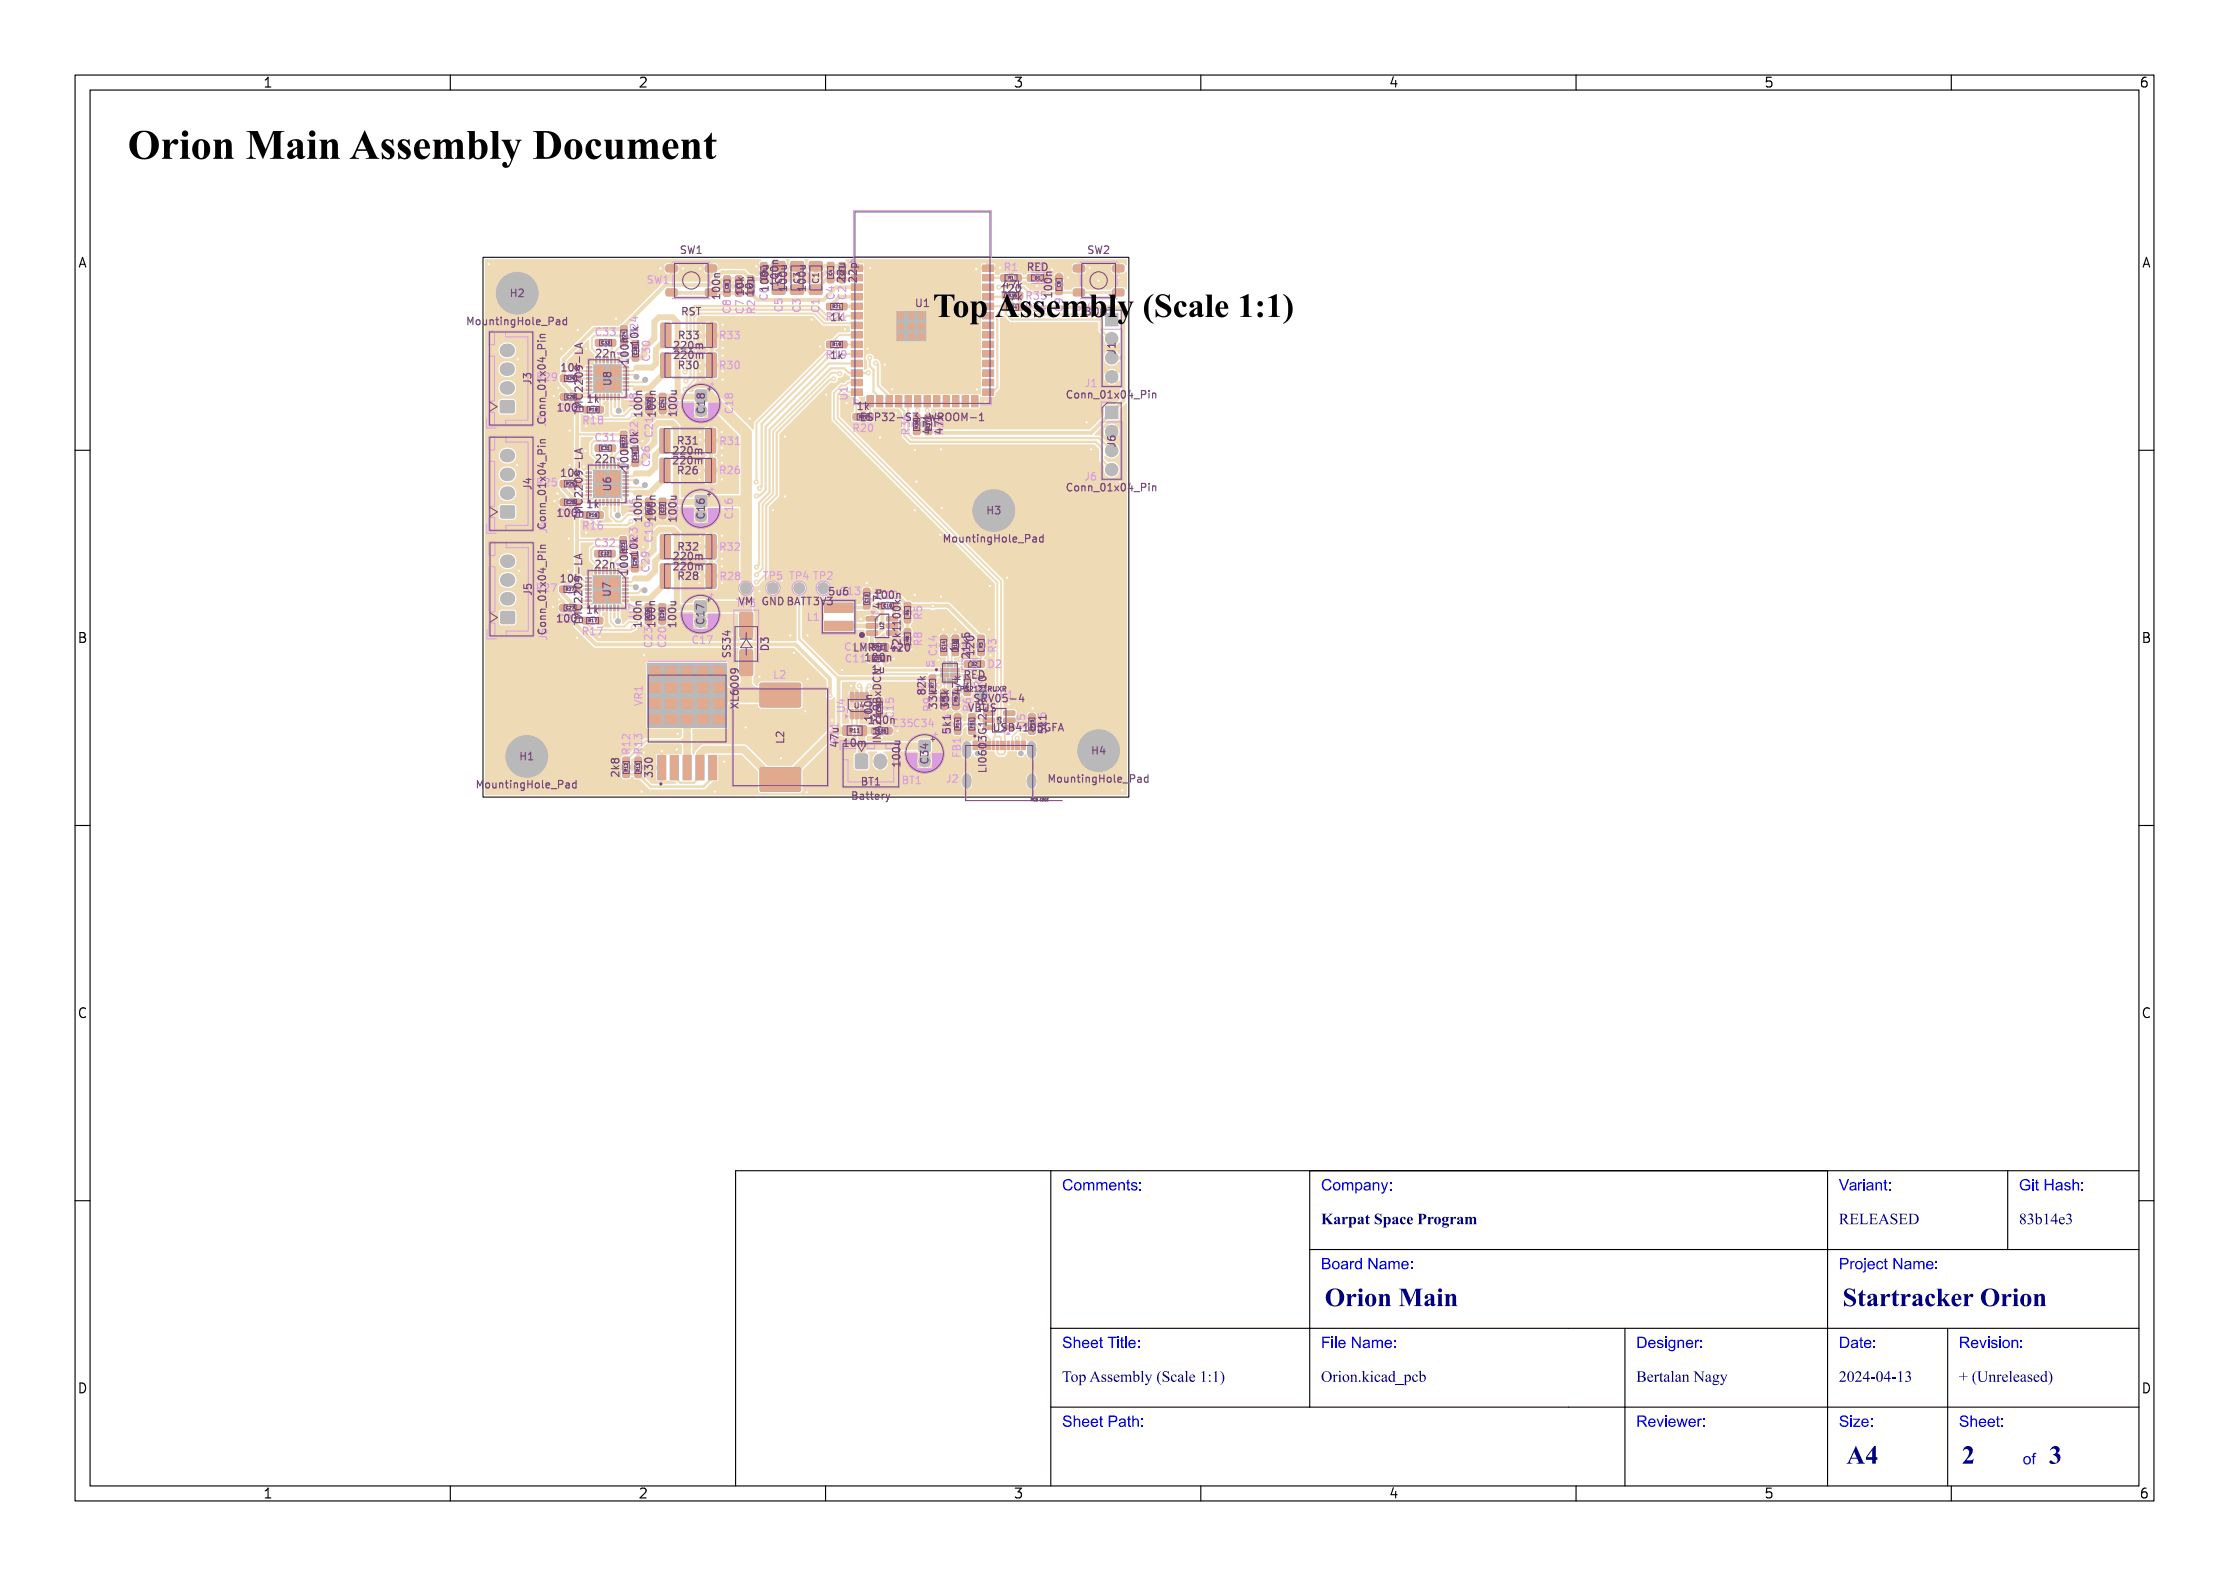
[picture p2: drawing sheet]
<svg xmlns="http://www.w3.org/2000/svg" width="297mm" height="210mm" viewBox="0 0 297 210" stroke-linecap="round" stroke-linejoin="round" font-family="sans-serif">
<defs><g id="words">
<text font-size="5.3" fill="#fff" x="17" y="21.5">Orion Main Assembly Document</text>
<text font-size="4.3" fill="#fff" x="117.3" y="42.5">Top Assembly (Scale 1:1)</text>
<g font-size="3.3" fill="#fff">
<text x="176.5" y="174.3">Orion Main</text>
<text x="245.5" y="174.3">Startracker Orion</text>
<text x="246" y="195.3">A4</text>
<text x="261.4" y="195.3">2</text>
<text x="273" y="195.3">3</text>
</g>
<g font-size="2" fill="#fff">
<text x="141.5" y="158.8">Comments:</text>
<text x="176" y="158.8">Company:</text>
<text x="245" y="158.8">Variant:</text>
<text x="269" y="158.8">Git Hash:</text>
<text x="176" y="163.3">Karpat Space Program</text>
<text x="245" y="163.3">RELEASED</text>
<text x="269" y="163.3">83b14e3</text>
<text x="176" y="169.3">Board Name:</text>
<text x="245" y="169.3">Project Name:</text>
<text x="141.5" y="179.8">Sheet Title:</text>
<text x="176" y="179.8">File Name:</text>
<text x="218" y="179.8">Designer:</text>
<text x="245" y="179.8">Date:</text>
<text x="261" y="179.8">Revision:</text>
<text x="141.5" y="184.3">Top Assembly (Scale 1:1)</text>
<text x="176" y="184.3">Orion.kicad_pcb</text>
<text x="218" y="184.3">Bertalan Nagy</text>
<text x="245" y="184.3">2024-04-13</text>
<text x="261" y="184.3">+ (Unreleased)</text>
<text x="141.5" y="190.3">Sheet Path:</text>
<text x="218" y="190.3">Reviewer:</text>
<text x="245" y="190.3">Size:</text>
<text x="261" y="190.3">Sheet:</text>
<text x="269.5" y="195.3">of</text>
</g>
<g font-size="1.7" fill="#fff">
<text x="35" y="11.6">1</text>
<text x="85" y="11.6">2</text>
<text x="135" y="11.6">3</text>
<text x="185" y="11.6">4</text>
<text x="235" y="11.6">5</text>
<text x="285" y="11.6">6</text>
<text x="10.5" y="35.6">A</text>
<text x="285.5" y="35.6">A</text>
<text x="10.5" y="85.6">B</text>
<text x="285.5" y="85.6">B</text>
<text x="10.5" y="135.6">C</text>
<text x="285.5" y="135.6">C</text>
<text x="10.5" y="185.6">D</text>
<text x="285.5" y="185.6">D</text>
<text x="35" y="199.7">1</text>
<text x="85" y="199.7">2</text>
<text x="135" y="199.7">3</text>
<text x="185" y="199.7">4</text>
<text x="235" y="199.7">5</text>
<text x="285" y="199.7">6</text>
</g>
<g font-size="1.3" fill="#fff">
<text x="90.9" y="33.8">SW1</text>
<text x="145.2" y="33.8">SW2</text>
<text x="68.1" y="39.6">H2</text>
<text x="86.5" y="37.8">SW1</text>
<text x="95.9" y="39.7" transform="rotate(-90 95.9 39.7)">100n</text>
<text x="97.4" y="41.6" transform="rotate(-90 97.4 41.6)">C8</text>
<text x="99.1" y="41.7" transform="rotate(-90 99.1 41.7)">C7</text>
<text x="99.1" y="39.3" transform="rotate(-90 99.1 39.3)">10k</text>
<text x="100.4" y="39.3" transform="rotate(-90 100.4 39.3)">10u</text>
<text x="100.6" y="41.7" transform="rotate(-90 100.6 41.7)">R2</text>
<text x="102.3" y="39.9" transform="rotate(-90 102.3 39.9)">C6100u</text>
<text x="103.7" y="37.9" transform="rotate(-90 103.7 37.9)">100n</text>
<text x="104.3" y="41.4" transform="rotate(-90 104.3 41.4)">C5</text>
<text x="104.9" y="38.6" transform="rotate(-90 104.9 38.6)">100u</text>
<text x="106.7" y="41.5" transform="rotate(-90 106.7 41.5)">C3</text>
<text x="107.3" y="38.6" transform="rotate(-90 107.3 38.6)">100u</text>
<text x="109.2" y="41.5" transform="rotate(-90 109.2 41.5)">C1</text>
<text x="111.2" y="39.8" transform="rotate(-90 111.2 39.8)">C4</text>
<text x="112.6" y="37.5" transform="rotate(-90 112.6 37.5)">22u</text>
<text x="112.7" y="39.8" transform="rotate(-90 112.7 39.8)">C2</text>
<text x="114.2" y="37.5" transform="rotate(-90 114.2 37.5)">22p</text>
<text x="122.1" y="40.9">U1</text>
<text x="133.5" y="39">120</text>
<text x="133.7" y="38.5">47k</text>
<text x="133.7" y="40">47k R35</text>
<text x="133.9" y="36.1">R1</text>
<text x="136.8" y="41.5">R34</text>
<text x="137.1" y="36.1">RED</text>
<text x="137.5" y="36.1">D1</text>
<text x="140.2" y="39.5" transform="rotate(-90 140.2 39.5)">100n</text>
<text x="141.6" y="41.4" transform="rotate(-90 141.6 41.4)">C9</text>
<text x="143.5" y="41.4">SW2</text>
<text x="62.5" y="43.3">MountingHole_Pad</text>
<text x="79.5" y="47.6">22n</text>
<text x="79.5" y="44.7">C33</text>
<text x="85" y="44.7" transform="rotate(-90 85 44.7)">R24</text>
<text x="85.1" y="46" transform="rotate(-90 85.1 46)">10k</text>
<text x="86.6" y="47.9" transform="rotate(-90 86.6 47.9)">C30</text>
<text x="90.1" y="46.5">220m</text>
<text x="90.2" y="47.8">220m</text>
<text x="90.6" y="45.2">R33</text>
<text x="90.9" y="42">RST</text>
<text x="96" y="45.2">R33</text>
<text x="110.2" y="42.7">R21</text>
<text x="110.2" y="47.8">R19</text>
<text x="110.7" y="42.8">1k</text>
<text x="110.7" y="47.8">1k</text>
<text x="144.8" y="42">BOOT</text>
<text x="148.6" y="47.2" transform="rotate(-90 148.6 47.2)">J1</text>
<text x="70.8" y="51.2" transform="rotate(-90 70.8 51.2)">J3</text>
<text x="71.7" y="50.7">R29</text>
<text x="74.8" y="49.5">10k</text>
<text x="78.2" y="53.7">1k</text>
<text x="81.4" y="51.2" transform="rotate(-90 81.4 51.2)">U8</text>
<text x="83.7" y="48.4" transform="rotate(-90 83.7 48.4)">100n</text>
<text x="90.5" y="49.2">R30</text>
<text x="96" y="49.2">R30</text>
<text x="112.9" y="53.2" transform="rotate(-90 112.9 53.2)">U1</text>
<text x="142.5" y="53.1">Conn_01x04_Pin</text>
<text x="144.6" y="51.6">J1</text>
<text x="72.7" y="56.1" transform="rotate(-90 72.7 56.1)">Conn_01x04_Pin</text>
<text x="72.7" y="56.9" transform="rotate(-90 72.7 56.9)">J3</text>
<text x="74.4" y="54.8">100n</text>
<text x="74.6" y="54.9">C28</text>
<text x="77.6" y="54.5" transform="rotate(-90 77.6 54.5)">TMC2209-LA</text>
<text x="77.8" y="56.5">R18</text>
<text x="79.5" y="58.8">C31</text>
<text x="84.9" y="54.1" transform="rotate(-90 84.9 54.1)">U8</text>
<text x="85" y="58.8" transform="rotate(-90 85 58.8)">R22</text>
<text x="85.5" y="55.4" transform="rotate(-90 85.5 55.4)">100n</text>
<text x="87" y="58.1" transform="rotate(-90 87 58.1)">C21</text>
<text x="87.4" y="55.4" transform="rotate(-90 87.4 55.4)">100n</text>
<text x="90.2" y="55.3" transform="rotate(-90 90.2 55.3)">100u</text>
<text x="90.3" y="55" transform="rotate(-90 90.3 55)">C24</text>
<text x="90.4" y="59.2">R31</text>
<text x="93.9" y="54.9" transform="rotate(-90 93.9 54.9)">C18</text>
<text x="96.1" y="59.3">R31</text>
<text x="97.7" y="54.9" transform="rotate(-90 97.7 54.9)">C18</text>
<text x="113.8" y="57.6">R20</text>
<text x="114.2" y="54.6">1k</text>
<text x="116.5" y="56.1">ESP32-S3-WROOM-1</text>
<text x="121.2" y="57.8" transform="rotate(-90 121.2 57.8)">R36</text>
<text x="124.1" y="57.8" transform="rotate(-90 124.1 57.8)">47k</text>
<text x="125.6" y="57.8" transform="rotate(-90 125.6 57.8)">47k</text>
<text x="125.7" y="57.8" transform="rotate(-90 125.7 57.8)">R37</text>
<text x="148.6" y="59.6" transform="rotate(-90 148.6 59.6)">J6</text>
<text x="70.8" y="65.3" transform="rotate(-90 70.8 65.3)">J4</text>
<text x="71.7" y="64.8">R25</text>
<text x="74.8" y="63.5">10k</text>
<text x="79.5" y="61.6">22n</text>
<text x="81.4" y="65.3" transform="rotate(-90 81.4 65.3)">U6</text>
<text x="83.7" y="62.4" transform="rotate(-90 83.7 62.4)">100n</text>
<text x="85" y="60" transform="rotate(-90 85 60)">10k</text>
<text x="86.6" y="62" transform="rotate(-90 86.6 62)">C26</text>
<text x="90" y="60.6">220m</text>
<text x="90" y="61.9">220m</text>
<text x="90.4" y="63.2">R26</text>
<text x="96.1" y="63.2">R26</text>
<text x="142.5" y="65.5">Conn_01x04_Pin</text>
<text x="144.5" y="64">J6</text>
<text x="72.7" y="70.1" transform="rotate(-90 72.7 70.1)">Conn_01x04_Pin</text>
<text x="72.9" y="71" transform="rotate(-90 72.9 71)">J4</text>
<text x="74.4" y="68.9">100n</text>
<text x="74.6" y="68.9">C25</text>
<text x="77.6" y="68.5" transform="rotate(-90 77.6 68.5)">TMC2209-LA</text>
<text x="77.8" y="70.6">R16</text>
<text x="78.2" y="67.7">1k</text>
<text x="84.9" y="68.1" transform="rotate(-90 84.9 68.1)">U6</text>
<text x="85.5" y="69.4" transform="rotate(-90 85.5 69.4)">100n</text>
<text x="87.4" y="69.4" transform="rotate(-90 87.4 69.4)">100n</text>
<text x="90.1" y="69.4" transform="rotate(-90 90.1 69.4)">100u</text>
<text x="90.3" y="69" transform="rotate(-90 90.3 69)">C22</text>
<text x="93.9" y="69" transform="rotate(-90 93.9 69)">C16</text>
<text x="97.6" y="69" transform="rotate(-90 97.6 69)">C16</text>
<text x="131.6" y="68.5">H3</text>
<text x="74.7" y="77.6">10k</text>
<text x="79.4" y="75.7">22n</text>
<text x="79.4" y="72.9">C32</text>
<text x="83.7" y="76.5" transform="rotate(-90 83.7 76.5)">100n</text>
<text x="84.9" y="72.8" transform="rotate(-90 84.9 72.8)">R23</text>
<text x="85" y="74.1" transform="rotate(-90 85 74.1)">10k</text>
<text x="86.5" y="76.1" transform="rotate(-90 86.5 76.1)">C29</text>
<text x="86.9" y="72.1" transform="rotate(-90 86.9 72.1)">C19</text>
<text x="90.1" y="76">220m</text>
<text x="90.1" y="74.6">220m</text>
<text x="90.5" y="73.4">R32</text>
<text x="90.5" y="77.3">R28</text>
<text x="96.1" y="73.4">R32</text>
<text x="96.1" y="77.3">R28</text>
<text x="101.8" y="77.2">TP5</text>
<text x="105.3" y="77.2">TP4 TP2</text>
<text x="126" y="72.3">MountingHole_Pad</text>
<text x="70.8" y="79.3" transform="rotate(-90 70.8 79.3)">J5</text>
<text x="71.6" y="78.9">R27</text>
<text x="74.4" y="82.9">100n</text>
<text x="74.5" y="83">C27</text>
<text x="77.6" y="82.6" transform="rotate(-90 77.6 82.6)">TMC2209-LA</text>
<text x="78.2" y="81.8">1k</text>
<text x="81.4" y="79.3" transform="rotate(-90 81.4 79.3)">U7</text>
<text x="84.8" y="82.2" transform="rotate(-90 84.8 82.2)">U7</text>
<text x="85.5" y="83.4" transform="rotate(-90 85.5 83.4)">100n</text>
<text x="87.3" y="83.4" transform="rotate(-90 87.3 83.4)">100n</text>
<text x="90.1" y="83.4" transform="rotate(-90 90.1 83.4)">100u</text>
<text x="93.8" y="83" transform="rotate(-90 93.8 83)">C17</text>
<text x="98.2" y="80.9">TP3</text>
<text x="98.6" y="80.6">VM</text>
<text x="101.8" y="80.6">GND BATT 3V3</text>
<text x="107.6" y="82.7">L1</text>
<text x="110.5" y="79.3">5u6</text>
<text x="112.1" y="79.3">C13</text>
<text x="116.7" y="79.8">100n</text>
<text x="117.1" y="79.8">C10</text>
<text x="117.4" y="81" transform="rotate(-90 117.4 81)">47u</text>
<text x="120" y="83.2" transform="rotate(-90 120 83.2)">100k</text>
<text x="122.8" y="82.4" transform="rotate(-90 122.8 82.4)">R5</text>
<text x="72.9" y="85.3" transform="rotate(-90 72.9 85.3)">J5Conn_01x04_Pin</text>
<text x="77.8" y="84.6">R17</text>
<text x="86.9" y="86.1" transform="rotate(-90 86.9 86.1)">C23</text>
<text x="88.7" y="86.1" transform="rotate(-90 88.7 86.1)">C20</text>
<text x="92.4" y="85.8">C17</text>
<text x="97.3" y="87.4" transform="rotate(-90 97.3 87.4)">SS34</text>
<text x="102.4" y="86.6" transform="rotate(-90 102.4 86.6)">D3</text>
<text x="112.7" y="86.7">C12</text>
<text x="112.8" y="88.3">C11100n</text>
<text x="114.3" y="86.8">LMR51420</text>
<text x="116.2" y="89.7">1u</text>
<text x="120" y="86.7" transform="rotate(-90 120 86.7)">22k1</text>
<text x="120" y="86.8" transform="rotate(-90 120 86.8)">U2</text>
<text x="122.8" y="85.9" transform="rotate(-90 122.8 85.9)">R8</text>
<text x="124.8" y="87.2" transform="rotate(-90 124.8 87.2)">C14</text>
<text x="127.7" y="86.8" transform="rotate(-90 127.7 86.8)">1u</text>
<text x="129.2" y="87.6" transform="rotate(-90 129.2 87.6)">21k5</text>
<text x="129.4" y="87.2" transform="rotate(-90 129.4 87.2)">R10</text>
<text x="129.8" y="87.2" transform="rotate(-90 129.8 87.2)">120</text>
<text x="131.7" y="89">D2</text>
<text x="132.7" y="86.8" transform="rotate(-90 132.7 86.8)">R3</text>
<text x="85.6" y="93.9" transform="rotate(-90 85.6 93.9)">VR1</text>
<text x="98.4" y="94.1" transform="rotate(-90 98.4 94.1)">XL6009</text>
<text x="103.1" y="90.4">L2</text>
<text x="112.6" y="94.8" transform="rotate(-90 112.6 94.8)">U4</text>
<text x="116.2" y="95.9" transform="rotate(-90 116.2 95.9)">100n</text>
<text x="119.1" y="95.5" transform="rotate(-90 119.1 95.5)">C15</text>
<text x="123.3" y="92.5" transform="rotate(-90 123.3 92.5)">82k</text>
<text x="123.4" y="92.1" transform="rotate(-90 123.4 92.1)">R7</text>
<text x="124.1" y="94.7" transform="rotate(-90 124.1 94.7)">R9</text>
<text x="124.8" y="94.4" transform="rotate(-90 124.8 94.4)">33k</text>
<text x="126.4" y="94.4" transform="rotate(-90 126.4 94.4)">33k</text>
<text x="128" y="92.5" transform="rotate(-90 128 92.5)">47k</text>
<text x="128.6" y="90.4">RED</text>
<text x="129.3" y="94.8">VBUS</text>
<text x="129.4" y="94.7" transform="rotate(-90 129.4 94.7)">R6</text>
<text x="130.3" y="93.6">SRV05-4</text>
<text x="130.9" y="91.5" transform="rotate(-90 130.9 91.5)">R4</text>
<text x="132.5" y="93.1">TP1</text>
<text x="69.4" y="101.3">H1</text>
<text x="84" y="100.3" transform="rotate(-90 84 100.3)">R12</text>
<text x="85.6" y="100.3" transform="rotate(-90 85.6 100.3)">R13</text>
<text x="104.5" y="99" transform="rotate(-90 104.5 99)">L2</text>
<text x="111.7" y="98.9" transform="rotate(-90 111.7 98.9)">R11</text>
<text x="111.7" y="99.5" transform="rotate(-90 111.7 99.5)">47u</text>
<text x="112.7" y="99.5">10m</text>
<text x="115.9" y="96.5">100n</text>
<text x="117.4" y="98.4" transform="rotate(-90 117.4 98.4)">INA219BxDCN</text>
<text x="119.1" y="96.9">C35 C34</text>
<text x="123.7" y="101.6" transform="rotate(-90 123.7 101.6)">C34</text>
<text x="126.7" y="97.7" transform="rotate(-90 126.7 97.7)">5k1</text>
<text x="126.7" y="97.7" transform="rotate(-90 126.7 97.7)">R14</text>
<text x="128" y="100.8" transform="rotate(-90 128 100.8)">FB1</text>
<text x="133" y="97.4">USB4105GFA</text>
<text x="136.6" y="96.9" transform="rotate(-90 136.6 96.9)">U5</text>
<text x="139.4" y="97.5" transform="rotate(-90 139.4 97.5)">R15</text>
<text x="139.4" y="97.7" transform="rotate(-90 139.4 97.7)">5k1</text>
<text x="145.6" y="100.5">H4</text>
<text x="63.8" y="105">MountingHole_Pad</text>
<text x="82.5" y="103.5" transform="rotate(-90 82.5 103.5)">2k8</text>
<text x="87" y="103.5" transform="rotate(-90 87 103.5)">330</text>
<text x="113.2" y="106.6">Battery</text>
<text x="114.8" y="104.7">BT1</text>
<text x="119.9" y="102" transform="rotate(-90 119.9 102)">100u</text>
<text x="120.3" y="104.5">BT1</text>
<text x="126.1" y="104.3">J2</text>
<text x="131.4" y="102.1" transform="rotate(-90 131.4 102.1)">LI0603G121R-10</text>
<text x="140" y="104.3">MountingHole_Pad</text>
</g>
<g font-size="1.1" fill="#fff">
<text x="104.1" y="37.7" transform="rotate(-90 104.1 37.7)">C5</text>
<text x="106.6" y="37.7" transform="rotate(-90 106.6 37.7)">C3</text>
<text x="109.1" y="37.7" transform="rotate(-90 109.1 37.7)">C1</text>
</g>
<text font-size="1" fill="#fff" x="113.9" y="94.4">U4</text>
<g font-size=".9" fill="#fff">
<text x="123.4" y="88.8">U3</text>
<text x="127.9" y="92.1">TPS2121RUXR</text>
</g>
<g font-size=".7" fill="#fff">
<text x="117.8" y="83.8" transform="rotate(-90 117.8 83.8)">U2</text>
<text x="113.3" y="97.6">R11</text>
<text x="133.4" y="96.4" transform="rotate(-90 133.4 96.4)">U5</text>
</g>
<g font-size=".5" fill="#fff">
<text x="97.1" y="38.4" transform="rotate(-90 97.1 38.4)">C8</text>
<text x="98.6" y="38.4" transform="rotate(-90 98.6 38.4)">C7</text>
<text x="100.2" y="38.4" transform="rotate(-90 100.2 38.4)">R2</text>
<text x="102" y="36.7" transform="rotate(-90 102 36.7)">C6</text>
<text x="110.9" y="36.6" transform="rotate(-90 110.9 36.6)">C4</text>
<text x="111" y="41">R21</text>
<text x="112.4" y="36.6" transform="rotate(-90 112.4 36.6)">C2</text>
<text x="134.4" y="37.2">R1</text>
<text x="134.4" y="39.6">R35</text>
<text x="134.4" y="41.1">R34</text>
<text x="137.9" y="37.2">D1</text>
<text x="141.3" y="38.2" transform="rotate(-90 141.3 38.2)">C9</text>
<text x="80.2" y="45.9">C33</text>
<text x="83.3" y="45.2" transform="rotate(-90 83.3 45.2)">R24</text>
<text x="84.9" y="47.2" transform="rotate(-90 84.9 47.2)">C30</text>
<text x="111" y="46.1">R19</text>
<text x="75.5" y="50.6">R29</text>
<text x="75.6" y="53.1">C28</text>
<text x="78.6" y="54.8">R18</text>
<text x="80.2" y="59.9">C31</text>
<text x="83.3" y="59.3" transform="rotate(-90 83.3 59.3)">R22</text>
<text x="86.7" y="54.3" transform="rotate(-90 86.7 54.3)">C21</text>
<text x="88.5" y="54.3" transform="rotate(-90 88.5 54.3)">C24</text>
<text x="114.5" y="55.8">R20</text>
<text x="122.3" y="57" transform="rotate(-90 122.3 57)">R36</text>
<text x="123.9" y="57" transform="rotate(-90 123.9 57)">R37</text>
<text x="75.5" y="64.7">R25</text>
<text x="84.8" y="61.3" transform="rotate(-90 84.8 61.3)">C26</text>
<text x="75.5" y="67.1">C25</text>
<text x="78.5" y="68.8">R16</text>
<text x="86.7" y="68.2" transform="rotate(-90 86.7 68.2)">C19</text>
<text x="88.5" y="68.2" transform="rotate(-90 88.5 68.2)">C22</text>
<text x="80.1" y="74">C32</text>
<text x="83.2" y="73.3" transform="rotate(-90 83.2 73.3)">R23</text>
<text x="84.8" y="75.3" transform="rotate(-90 84.8 75.3)">C29</text>
<text x="75.5" y="78.7">R27</text>
<text x="75.5" y="81.2">C27</text>
<text x="78.5" y="82.9">R17</text>
<text x="86.6" y="82.3" transform="rotate(-90 86.6 82.3)">C23</text>
<text x="88.4" y="82.3" transform="rotate(-90 88.4 82.3)">C20</text>
<text x="115.7" y="80.3" transform="rotate(-90 115.7 80.3)">C13</text>
<text x="117.8" y="80.9">C10</text>
<text x="121.1" y="82" transform="rotate(-90 121.1 82)">R5</text>
<text x="116.6" y="88">C11</text>
<text x="116.6" y="86.4">C12</text>
<text x="121.1" y="85.5" transform="rotate(-90 121.1 85.5)">R8</text>
<text x="125.9" y="86.5" transform="rotate(-90 125.9 86.5)">C14</text>
<text x="127.5" y="86.5" transform="rotate(-90 127.5 86.5)">R10</text>
<text x="129.5" y="88.7">D2</text>
<text x="130.9" y="86.3" transform="rotate(-90 130.9 86.3)">R3</text>
<text x="117.4" y="94.8" transform="rotate(-90 117.4 94.8)">C15</text>
<text x="124.4" y="91.6" transform="rotate(-90 124.4 91.6)">R7</text>
<text x="126" y="93.5" transform="rotate(-90 126 93.5)">R9</text>
<text x="127.6" y="93.5" transform="rotate(-90 127.6 93.5)">R6</text>
<text x="129.1" y="91.6" transform="rotate(-90 129.1 91.6)">R4</text>
<text x="117" y="97.6">C35</text>
<text x="127.8" y="97" transform="rotate(-90 127.8 97)">R14</text>
<text x="129.7" y="97" transform="rotate(-90 129.7 97)">FB1</text>
<text x="137.7" y="97" transform="rotate(-90 137.7 97)">R15</text>
<text x="83.6" y="102.7" transform="rotate(-90 83.6 102.7)">R12</text>
<text x="85.2" y="102.7" transform="rotate(-90 85.2 102.7)">R13</text>
</g>
<text font-size=".4" fill="#fff" x="137.5" y="106.7">PCB EDGE</text>
</g></defs>
<path d="M64.4 34.3h86v71.9h-86z" fill="none" stroke="#000" stroke-width=".13"/>
<g fill="#eedab5">
<path d="M88 57.1h1.1l.2 .1v3l-.2 .2h-.9l-.3-.1v-3z" fill-rule="evenodd"/>
<path d="M94.1 57.1h1.1l.2 .1v3l-.2 .2h-.9l-.3-.1v-3z" fill-rule="evenodd"/>
<path d="M115.7 85.8l.2-.1 .7 .1 .1 .1-.1 .7-.1 .1-.8-.1-.1-.2z" fill-rule="evenodd"/>
<path d="M117.4 85.8l.2-.1 .8 .1v.1v.7l-.2 .1-.8-.1v-.2z" fill-rule="evenodd"/>
<path d="M125.4 91.9l.1-.1 .7 .1v.1v.7l-.2 .1-.6-.1-.1-.2z" fill-rule="evenodd"/>
<path d="M125.4 93.7l.1-.1 .7 .1v.2v.6l-.2 .1-.6-.1-.1-.1z" fill-rule="evenodd"/>
<path d="M74.6 80.6l.2-.1 .8 .1v.2v.6l-.2 .1-.8-.1v-.2z" fill-rule="evenodd"/>
<path d="M76.4 80.6l.1-.1 .8 .1 .1 .2-.1 .6-.2 .1-.7-.1-.1-.2z" fill-rule="evenodd"/>
<path d="M101.3 102.3l.2-.1 5.1 .1 .1 .2v2.8l-.2 .2h-5.1l-.2-.3v-2.7z" fill-rule="evenodd"/>
<path d="M101.3 91.1l.2-.1h5.1l.1 .2v2.9l-.2 .1h-5.1l-.2-.2v-2.8z" fill-rule="evenodd"/>
<path d="M110.2 45.5l.1-.1 .7 .1 .1 .2-.1 .6-.2 .1-.6-.1-.1-.2z" fill-rule="evenodd"/>
<path d="M112 45.5l.2-.1 .6 .1 .1 .2-.1 .6-.1 .1-.7-.1-.1-.2z" fill-rule="evenodd"/>
<path d="M137.1 97l.2-.1 .6 .1 .1 .1-.1 .7-.2 .1-.6-.1-.1-.2z" fill-rule="evenodd"/>
<path d="M137.1 95.2l.2-.1 .6 .1 .1 .1-.1 .7-.2 .1-.6-.1-.1-.2z" fill-rule="evenodd"/>
<path d="M92.7 52l.2-.1 1.2 .1 .1 .2-.1 1.3h-.1h-1.3l-.1-.2z" fill-rule="evenodd"/>
<path d="M118.7 80.3l.1-.1 .8 .1 .1 .2-.1 .6-.2 .1-.7-.1-.1-.1z" fill-rule="evenodd"/>
<path d="M117 80.3l.1-.1 .8 .1 .1 .2-.1 .6-.2 .1-.7-.1-.1-.1z" fill-rule="evenodd"/>
<path d="M79.3 59.3l.2-.1 .8 .1v.2v.6l-.2 .1-.8-.1v-.1z" fill-rule="evenodd"/>
<path d="M81.1 59.3l.1-.1 .8 .1 .1 .2-.1 .6-.2 .1-.7-.1-.1-.1z" fill-rule="evenodd"/>
<path d="M123.8 90l.2-.1 .7 .1v.2v.6l-.2 .1-.7-.1v-.1z" fill-rule="evenodd"/>
<path d="M123.8 91.8l.2-.1 .7 .1v.2v.6l-.2 .1-.7-.1v-.1z" fill-rule="evenodd"/>
<path d="M127 91.8h.1h.7v.2v.7h-.2h-.6l-.1-.2z" fill-rule="evenodd"/>
<path d="M127 93.7l.1-.1 .7 .1v.1v.7l-.2 .1-.6-.1-.1-.2z" fill-rule="evenodd"/>
<path d="M83 100.9h.2h.6l.1 .2-.1 .7h-.1h-.7v-.2z" fill-rule="evenodd"/>
<path d="M83 102.8l.2-.1 .6 .1 .1 .1-.1 .7-.1 .1-.7-.1v-.2z" fill-rule="evenodd"/>
<path d="M92.6 80.1l.2-.1 1.3 .1v.2v1.3h-.2h-1.3l-.1-.2z" fill-rule="evenodd"/>
<path d="M84.2 59.5l.2-.1 .7 .1v.1v.8l-.2 .1-.7-.1v-.2z" fill-rule="evenodd"/>
<path d="M84.2 61.2l.2-.1 .7 .1v.1v.8l-.2 .1-.7-.1v-.2z" fill-rule="evenodd"/>
<path d="M87.6 100.7h1.1v3.2h-1.1z" fill-rule="evenodd"/>
<path d="M89.3 100.7h1.1v3.2h-1.1z" fill-rule="evenodd"/>
<path d="M91 100.7h1.1v3.2h-1.1z" fill-rule="evenodd"/>
<path d="M92.7 100.7h1.1v3.2h-1.1z" fill-rule="evenodd"/>
<path d="M94.4 100.7h1.1v3.2h-1.1z" fill-rule="evenodd"/>
<path d="M86.3 88.4h10.5v8.5h-10.5z" fill-rule="evenodd"/>
<path d="M76.5 50h.2h.6l.1 .2-.1 .6-.1 .1-.7-.1-.1-.1z" fill-rule="evenodd"/>
<path d="M74.7 50h.2h.6l.1 .2-.1 .6-.1 .1-.7-.1-.1-.1z" fill-rule="evenodd"/>
<path d="M117.9 97l.2-.1 .7 .1 .1 .1-.1 .7-.1 .1-.8-.1-.1-.2z" fill-rule="evenodd"/>
<path d="M116.2 97l.1-.1 .8 .1 .1 .1-.1 .7-.2 .1-.7-.1-.1-.2z" fill-rule="evenodd"/>
<path d="M66.7 67.4h.2h1.6l.1 .2-.1 1.4-.2 .1-1.6-.1-.1-.2z" fill-rule="evenodd"/>
</g>
<g fill="#eedab5">
<circle cx="109.7" cy="78.4" r=".75"/>
<circle cx="93.4" cy="54.7" r=".8"/>
<circle cx="93.3" cy="82.8" r=".8"/>
<circle cx="132.4" cy="68" r="2.8"/>
</g>
<path d="M67.5 65.7h.2M67.5 63.2h.2M67.5 60.7h.2" fill="none" stroke="#eedab5" stroke-width="1.7"/>
<g fill="#eedab5">
<path d="M110.3 36.7h.1h.7v.2v.8h-.2h-.6l-.1-.2z" fill-rule="evenodd"/>
<path d="M110.3 35l.1-.1 .7 .1v.2v.7l-.2 .1-.6-.1-.1-.1z" fill-rule="evenodd"/>
<path d="M82.3 75.7l.2 .1-.1 .7-.2-.1z" fill-rule="evenodd"/>
<path d="M81.8 75.7h.2l-.1 .8h-.2z" fill-rule="evenodd"/>
<path d="M81.3 75.7h.2l-.1 .8h-.2z" fill-rule="evenodd"/>
<path d="M80.8 75.7h.2l-.1 .8h-.2z" fill-rule="evenodd"/>
<path d="M80.3 75.7h.2v.8h-.3z" fill-rule="evenodd"/>
<path d="M79.8 75.7h.2v.8h-.3z" fill-rule="evenodd"/>
<path d="M79.3 75.7l.2 .1-.1 .7-.2-.1z" fill-rule="evenodd"/>
<path d="M78 76.9h.8v.2l-.7 .1z" fill-rule="evenodd"/>
<path d="M78 77.4h.8v.2l-.7 .1z" fill-rule="evenodd"/>
<path d="M78 77.9h.8v.2l-.7 .1z" fill-rule="evenodd"/>
<path d="M78 78.4h.8v.2l-.7 .1z" fill-rule="evenodd"/>
<path d="M78 78.9h.8v.2l-.7 .1z" fill-rule="evenodd"/>
<path d="M78 79.4h.8v.2l-.7 .1z" fill-rule="evenodd"/>
<path d="M78 79.9h.8v.2l-.7 .1z" fill-rule="evenodd"/>
<path d="M79.3 80.6l.2 .1-.1 .7-.2-.1z" fill-rule="evenodd"/>
<path d="M79.8 80.6h.2v.8h-.3z" fill-rule="evenodd"/>
<path d="M80.3 80.6h.2v.8h-.3z" fill-rule="evenodd"/>
<path d="M80.8 80.6h.2l-.1 .8h-.2z" fill-rule="evenodd"/>
<path d="M81.3 80.6h.2l-.1 .8h-.2z" fill-rule="evenodd"/>
<path d="M81.8 80.6h.2l-.1 .8h-.2z" fill-rule="evenodd"/>
<path d="M82.3 80.6l.2 .1-.1 .7-.2-.1z" fill-rule="evenodd"/>
<path d="M82.9 79.9h.8v.2l-.7 .1z" fill-rule="evenodd"/>
<path d="M82.9 79.4h.8v.2l-.7 .1z" fill-rule="evenodd"/>
<path d="M82.9 78.9h.8v.2l-.7 .1z" fill-rule="evenodd"/>
<path d="M82.9 78.4h.8v.2l-.7 .1z" fill-rule="evenodd"/>
<path d="M82.9 77.9h.8v.2l-.7 .1z" fill-rule="evenodd"/>
<path d="M82.9 77.4h.8v.2l-.7 .1z" fill-rule="evenodd"/>
<path d="M82.9 76.9h.8v.2l-.7 .1z" fill-rule="evenodd"/>
<path d="M79 76.7h3.7v3.7h-3.7z" fill-rule="evenodd"/>
<path d="M82.3 47.6h.3l-.1 .8h-.2z" fill-rule="evenodd"/>
<path d="M81.8 47.6h.3l-.1 .8h-.2z" fill-rule="evenodd"/>
<path d="M81.3 47.6h.3l-.1 .8h-.2z" fill-rule="evenodd"/>
<path d="M80.8 47.6h.3l-.1 .8h-.2z" fill-rule="evenodd"/>
<path d="M80.3 47.6l.3 .1-.1 .7-.2-.1z" fill-rule="evenodd"/>
<path d="M79.8 47.6h.3l-.1 .8h-.2z" fill-rule="evenodd"/>
<path d="M79.3 47.6h.3l-.1 .8h-.2z" fill-rule="evenodd"/>
<path d="M78.1 48.8h.8v.2l-.8 .1z" fill-rule="evenodd"/>
<path d="M78.1 49.3h.8v.2l-.8 .1z" fill-rule="evenodd"/>
<path d="M78.1 49.8h.8v.2l-.8 .1z" fill-rule="evenodd"/>
<path d="M78.1 50.3h.8v.2l-.8 .1z" fill-rule="evenodd"/>
<path d="M78.1 50.8h.8v.2l-.8 .1z" fill-rule="evenodd"/>
<path d="M78.1 51.3h.8v.2l-.8 .1z" fill-rule="evenodd"/>
<path d="M78.1 51.8h.8v.2l-.8 .1z" fill-rule="evenodd"/>
<path d="M79.3 52.5h.3l-.1 .8h-.2z" fill-rule="evenodd"/>
<path d="M79.8 52.5h.3l-.1 .8h-.2z" fill-rule="evenodd"/>
<path d="M80.3 52.5h.3l-.1 .8h-.2z" fill-rule="evenodd"/>
<path d="M80.8 52.5h.3l-.1 .8h-.2z" fill-rule="evenodd"/>
<path d="M81.3 52.5h.3l-.1 .8h-.2z" fill-rule="evenodd"/>
<path d="M81.8 52.5h.3l-.1 .8h-.2z" fill-rule="evenodd"/>
<path d="M82.3 52.5h.3l-.1 .8h-.2z" fill-rule="evenodd"/>
<path d="M83 51.8h.8v.2l-.8 .1z" fill-rule="evenodd"/>
<path d="M83 51.3h.8v.2l-.8 .1z" fill-rule="evenodd"/>
<path d="M83 50.8h.8v.2l-.8 .1z" fill-rule="evenodd"/>
<path d="M83 50.3h.8v.2l-.8 .1z" fill-rule="evenodd"/>
<path d="M83 49.8h.8v.2l-.8 .1z" fill-rule="evenodd"/>
<path d="M83 49.3h.8v.2l-.8 .1z" fill-rule="evenodd"/>
<path d="M83 48.8h.8v.2l-.8 .1z" fill-rule="evenodd"/>
<path d="M79.1 48.6h3.7v3.7h-3.7z" fill-rule="evenodd"/>
<path d="M105.4 34.9l.2-.1 1.4 .1 .1 .2-.1 1h-.1h-1.5l-.1-.2z" fill-rule="evenodd"/>
<path d="M105.4 38l.2-.1 1.4 .1 .1 .2-.1 1-.1 .1-1.5-.1-.1-.2z" fill-rule="evenodd"/>
<path d="M120.5 80.3l.2-.1 .6 .1 .1 .2-.1 .6-.1 .1-.7-.1-.1-.1z" fill-rule="evenodd"/>
<path d="M120.5 82.1h.2h.6l.1 .2-.1 .7h-.1h-.7l-.1-.2z" fill-rule="evenodd"/>
<path d="M86.1 52.5l.1-.1 .7 .1 .1 .1-.1 .8-.2 .1-.6-.1-.1-.2z" fill-rule="evenodd"/>
<path d="M86.1 54.2l.1-.1 .7 .1 .1 .1-.1 .8-.2 .1-.6-.1-.1-.2z" fill-rule="evenodd"/>
<path d="M79.4 45.3l.1-.1 .8 .1 .1 .1-.1 .7-.2 .1-.7-.1-.1-.2z" fill-rule="evenodd"/>
<path d="M81.1 45.3l.2-.1 .7 .1 .1 .1-.1 .7-.1 .1-.8-.1-.1-.2z" fill-rule="evenodd"/>
<path d="M113.4 35.3h1.5v.9h-1.5z" fill-rule="evenodd"/>
<path d="M113.4 36.6h1.5v.9h-1.5z" fill-rule="evenodd"/>
<path d="M113.4 37.8h1.5v.9h-1.5z" fill-rule="evenodd"/>
<path d="M113.4 39.1h1.5v.9h-1.5z" fill-rule="evenodd"/>
<path d="M113.4 40.4h1.5v.9h-1.5z" fill-rule="evenodd"/>
<path d="M113.4 41.6h1.5v.9h-1.5z" fill-rule="evenodd"/>
<path d="M113.4 42.9h1.5v.9h-1.5z" fill-rule="evenodd"/>
<path d="M113.4 44.2h1.5v.9h-1.5z" fill-rule="evenodd"/>
<path d="M113.4 45.4h1.5v.9h-1.5z" fill-rule="evenodd"/>
<path d="M113.4 46.7h1.5v.9h-1.5z" fill-rule="evenodd"/>
<path d="M113.4 48h1.5v.9h-1.5z" fill-rule="evenodd"/>
<path d="M113.4 49.3h1.5v.9h-1.5z" fill-rule="evenodd"/>
<path d="M113.4 50.5h1.5v.9h-1.5z" fill-rule="evenodd"/>
<path d="M113.4 51.8h1.5v.9h-1.5z" fill-rule="evenodd"/>
<path d="M115.5 52.7h.9v1.5h-.9z" fill-rule="evenodd"/>
<path d="M116.8 52.7h.8v1.5h-.8z" fill-rule="evenodd"/>
<path d="M118 52.7h.9v1.5h-.9z" fill-rule="evenodd"/>
<path d="M119.3 52.7h.9v1.5h-.9z" fill-rule="evenodd"/>
<path d="M120.6 52.7h.9v1.5h-.9z" fill-rule="evenodd"/>
<path d="M121.8 52.7h.9v1.5h-.9z" fill-rule="evenodd"/>
<path d="M123.1 52.7h.9v1.5h-.9z" fill-rule="evenodd"/>
<path d="M124.4 52.7h.9v1.5h-.9z" fill-rule="evenodd"/>
<path d="M125.6 52.7h.9v1.5h-.9z" fill-rule="evenodd"/>
<path d="M126.9 52.7h.9v1.5h-.9z" fill-rule="evenodd"/>
<path d="M128.2 52.7h.9v1.5h-.9z" fill-rule="evenodd"/>
<path d="M129.5 52.7h.8v1.5h-.8z" fill-rule="evenodd"/>
<path d="M130.9 51.8h1.5v.9h-1.5z" fill-rule="evenodd"/>
<path d="M130.9 50.5h1.5v.9h-1.5z" fill-rule="evenodd"/>
<path d="M130.9 49.3h1.5v.9h-1.5z" fill-rule="evenodd"/>
<path d="M130.9 48h1.5v.9h-1.5z" fill-rule="evenodd"/>
<path d="M130.9 46.7h1.5v.9h-1.5z" fill-rule="evenodd"/>
<path d="M130.9 45.4h1.5v.9h-1.5z" fill-rule="evenodd"/>
<path d="M130.9 44.2h1.5v.9h-1.5z" fill-rule="evenodd"/>
<path d="M130.9 42.9h1.5v.9h-1.5z" fill-rule="evenodd"/>
<path d="M130.9 41.6h1.5v.9h-1.5z" fill-rule="evenodd"/>
<path d="M130.9 40.4h1.5v.9h-1.5z" fill-rule="evenodd"/>
<path d="M130.9 39.1h1.5v.9h-1.5z" fill-rule="evenodd"/>
<path d="M130.9 37.8h1.5v.9h-1.5z" fill-rule="evenodd"/>
<path d="M130.9 36.6h1.5v.9h-1.5z" fill-rule="evenodd"/>
<path d="M130.9 35.3h1.5v.9h-1.5z" fill-rule="evenodd"/>
<path d="M119.5 41.5h3.9v3.9h-3.9z" fill-rule="evenodd"/>
<path d="M109.9 82.8h3.8v1.2h-3.8z" fill-rule="evenodd"/>
<path d="M109.9 80.4h3.8v1.2h-3.8z" fill-rule="evenodd"/>
<path d="M88.8 35.3h1.3l.2 .2-.1 .6-.2 .2h-1.1l-.2-.3z" fill-rule="evenodd"/>
<path d="M94 35.3h1.4l.1 .2v.6l-.2 .2h-1.2l-.1-.3z" fill-rule="evenodd"/>
<path d="M88.8 38.5h1.3l.2 .2-.1 .6-.2 .2h-1.1l-.2-.3z" fill-rule="evenodd"/>
<path d="M94 38.5h1.4l.1 .2v.6l-.2 .2h-1.2l-.1-.3z" fill-rule="evenodd"/>
<path d="M88.1 43.1l1.1-.1 .2 .2v2.9l-.1 .2-1 .1-.3-.2v-2.9z" fill-rule="evenodd"/>
<path d="M94.2 43.1l1.1-.1 .2 .2v2.9l-.1 .2-1 .1-.3-.2v-2.9z" fill-rule="evenodd"/>
<path d="M143.1 35.3h1.3l.1 .2v.6l-.2 .2h-1.2l-.1-.3z" fill-rule="evenodd"/>
<path d="M148.3 35.3h1.3l.2 .2v.6l-.3 .2h-1.1l-.2-.3z" fill-rule="evenodd"/>
<path d="M143.1 38.5h1.3l.1 .2v.6l-.2 .2h-1.2l-.1-.3z" fill-rule="evenodd"/>
<path d="M148.3 38.5h1.3l.2 .2v.6l-.3 .2h-1.1l-.2-.3z" fill-rule="evenodd"/>
<path d="M82.6 73.4l.2-.1 .7 .1v.1v.7l-.2 .1-.7-.1v-.2z" fill-rule="evenodd"/>
<path d="M82.6 71.5h.2h.7v.2v.7h-.2h-.7v-.2z" fill-rule="evenodd"/>
<path d="M147.3 54.1h1.7v1.7h-1.7z" fill-rule="evenodd"/>
<path d="M99.6 36.8l.2-.1 .6 .1 .1 .2-.1 .6-.1 .1-.7-.1v-.1z" fill-rule="evenodd"/>
<path d="M99.6 38.6l.2-.1 .6 .1 .1 .2-.1 .7h-.1h-.7v-.2z" fill-rule="evenodd"/>
<path d="M140.7 36.6l.2-.1 .6 .1 .1 .1-.1 .8-.2 .1-.6-.1-.1-.2z" fill-rule="evenodd"/>
<path d="M140.7 38.3l.2-.1 .6 .1 .1 .2-.1 .7-.2 .1-.6-.1-.1-.1z" fill-rule="evenodd"/>
<path d="M133.4 36.6h.1h.7l.1 .2-.1 .6-.2 .1-.6-.1-.1-.1z" fill-rule="evenodd"/>
<path d="M135.2 36.6h.2h.6l.1 .2-.1 .6-.1 .1-.7-.1-.1-.1z" fill-rule="evenodd"/>
<path d="M122.5 98.7l.1-.1 1.3 .1 .1 .2-.1 1.2-.2 .1-1.2-.1-.1-.1z" fill-rule="evenodd"/>
<path d="M86 66.4l.2-.1 .7 .1v.2v.8h-.2h-.7v-.2z" fill-rule="evenodd"/>
<path d="M86 68.1h.2h.7v.2v.8h-.2h-.7v-.2z" fill-rule="evenodd"/>
<path d="M86 80.5l.2-.1 .6 .1 .1 .1-.1 .8-.2 .1-.6-.1-.1-.2z" fill-rule="evenodd"/>
<path d="M86 82.2l.2-.1 .6 .1 .1 .2-.1 .7-.2 .1-.6-.1-.1-.1z" fill-rule="evenodd"/>
<path d="M112.4 96.7h.1h.9l.1 .2-.1 1.1-.2 .1-.8-.1-.1-.2z" fill-rule="evenodd"/>
<path d="M114.4 96.7h.1h.9l.1 .2-.1 1.1-.2 .1-.8-.1-.1-.2z" fill-rule="evenodd"/>
<path d="M113.3 94.5h.3l.1 .1 .1 1.1-.1 .1-.4-.1z" fill-rule="evenodd"/>
<path d="M113.9 94.5h.4l.1 .1v1.1l-.1 .1-.4-.1z" fill-rule="evenodd"/>
<path d="M114.6 94.5h.3l.1 .1 .1 1.1-.1 .1-.4-.1z" fill-rule="evenodd"/>
<path d="M115.2 94.5h.4l.1 .1v1.1l-.1 .1-.4-.1z" fill-rule="evenodd"/>
<path d="M115.2 92.3l.4-.1 .1 .1v1.1l-.1 .1h-.4z" fill-rule="evenodd"/>
<path d="M114.6 92.3l.3-.1 .1 .1 .1 1.1-.1 .1h-.4z" fill-rule="evenodd"/>
<path d="M113.9 92.3l.4-.1 .1 .1v1.1l-.1 .1h-.4z" fill-rule="evenodd"/>
<path d="M113.3 92.3l.3-.1 .1 .1 .1 1.1-.1 .1h-.4z" fill-rule="evenodd"/>
<path d="M82.7 45.3l.2-.1 .6 .1 .1 .1-.1 .7-.1 .1-.7-.1v-.2z" fill-rule="evenodd"/>
<path d="M82.7 43.4h.2h.6l.1 .2-.1 .7h-.1h-.7v-.2z" fill-rule="evenodd"/>
<path d="M133.8 96.6h1.4l.1 .2v.3l-.2 .1h-1.3l-.1-.1z" fill-rule="evenodd"/>
<path d="M133.8 95.7h1.4l.1 .1v.4l-.2 .1h-1.3l-.1-.2z" fill-rule="evenodd"/>
<path d="M133.8 94.7h1.4l.1 .2v.3l-.2 .1h-1.3l-.1-.1z" fill-rule="evenodd"/>
<path d="M131.1 94.7h1.4l.1 .2v.3l-.2 .1h-1.3l-.1-.1z" fill-rule="evenodd"/>
<path d="M131.1 95.7h1.4l.1 .1v.4l-.2 .1h-1.3l-.1-.2z" fill-rule="evenodd"/>
<path d="M131.1 96.6h1.4l.1 .2v.3l-.2 .1h-1.3l-.1-.1z" fill-rule="evenodd"/>
<path d="M125.4 89.1h1v.3l-1 .1z" fill-rule="evenodd"/>
<path d="M125.4 89.8h1v.3l-1 .1z" fill-rule="evenodd"/>
<path d="M125.7 90.5h.2v.6h-.2z" fill-rule="evenodd"/>
<path d="M126.2 90.5h.2v.6h-.2z" fill-rule="evenodd"/>
<path d="M126.7 90.5h.2v.6h-.2z" fill-rule="evenodd"/>
<path d="M127.2 90.5h.2v.6h-.2z" fill-rule="evenodd"/>
<path d="M126.8 89.8h.9l.1 .3-1 .1z" fill-rule="evenodd"/>
<path d="M126.8 89.1h.9l.1 .3-1 .1z" fill-rule="evenodd"/>
<path d="M127.2 88.2h.2v.6h-.2z" fill-rule="evenodd"/>
<path d="M126.7 88.2h.2v.6h-.2z" fill-rule="evenodd"/>
<path d="M126.2 88.2h.2v.6h-.2z" fill-rule="evenodd"/>
<path d="M125.7 88.2h.2v.6h-.2z" fill-rule="evenodd"/>
<path d="M129.6 98.8h.6v1.1h-.6z" fill-rule="evenodd"/>
<path d="M130.4 98.8h.6v1.1h-.6z" fill-rule="evenodd"/>
<path d="M131.7 98.8h.3v1.1h-.3z" fill-rule="evenodd"/>
<path d="M132.7 98.8h.3v1.1h-.3z" fill-rule="evenodd"/>
<path d="M133.2 98.8h.3v1.1h-.3z" fill-rule="evenodd"/>
<path d="M134.2 98.8h.3v1.1h-.3z" fill-rule="evenodd"/>
<path d="M136 98.8h.6v1.1h-.6z" fill-rule="evenodd"/>
<path d="M135.2 98.8h.6v1.1h-.6z" fill-rule="evenodd"/>
<path d="M134.7 98.8h.3v1.1h-.3z" fill-rule="evenodd"/>
<path d="M133.7 98.8h.3v1.1h-.3z" fill-rule="evenodd"/>
<path d="M132.2 98.8h.3v1.1h-.3z" fill-rule="evenodd"/>
<path d="M131.2 98.8h.3v1.1h-.3z" fill-rule="evenodd"/>
</g>
<g fill="#eedab5">
<circle cx="68.9" cy="39.1" r="2.8"/>
<circle cx="130.9" cy="92.6" r=".75"/>
<circle cx="148.1" cy="57.5" r=".85"/>
<circle cx="148.1" cy="60" r=".85"/>
<circle cx="148.1" cy="62.6" r=".85"/>
<circle cx="123.2" cy="101.4" r=".8"/>
<circle cx="99.4" cy="78.4" r=".75"/>
<circle cx="106.5" cy="78.4" r=".75"/>
<circle cx="130.2" cy="100.4" r=".33"/>
<circle cx="136" cy="100.4" r=".33"/>
</g>
<path d="M128.8 99.4v1.1M137.5 99.4v1.1M128.8 103.7v.8M137.5 103.7v.8" fill="none" stroke="#eedab5" stroke-width="1"/>
<g fill="#eedab5">
<path d="M94.1 75.2l1.1-.1 .2 .1 .1 3-.2 .2h-1l-.2-.1v-3z" fill-rule="evenodd"/>
<path d="M88 75.2l1.1-.1 .2 .1 .1 3-.2 .2h-1l-.2-.1v-3z" fill-rule="evenodd"/>
<path d="M138.7 36.6h.1h.8l.1 .2-.1 .6-.2 .1-.7-.1-.1-.1z" fill-rule="evenodd"/>
<path d="M136.9 36.6h.2h.7l.1 .2-.1 .6-.1 .1-.8-.1v-.1z" fill-rule="evenodd"/>
<path d="M84.6 102.8l.2-.1 .6 .1 .1 .1-.1 .7-.1 .1-.7-.1v-.2z" fill-rule="evenodd"/>
<path d="M84.6 100.9h.2h.6l.1 .2-.1 .7h-.1h-.7v-.2z" fill-rule="evenodd"/>
<path d="M82.3 61.6l.2 .1v.7h-.2z" fill-rule="evenodd"/>
<path d="M81.8 61.6l.2 .1v.7h-.2z" fill-rule="evenodd"/>
<path d="M81.3 61.6l.2 .1v.7h-.2z" fill-rule="evenodd"/>
<path d="M80.8 61.6l.2 .1v.7h-.2z" fill-rule="evenodd"/>
<path d="M80.3 61.6l.2 .1v.7h-.2z" fill-rule="evenodd"/>
<path d="M79.8 61.6l.2 .1v.7h-.2z" fill-rule="evenodd"/>
<path d="M79.3 61.6l.2 .1v.7h-.2z" fill-rule="evenodd"/>
<path d="M78.1 62.9h.7l.1 .1-.8 .1z" fill-rule="evenodd"/>
<path d="M78.1 63.4h.7l.1 .1-.8 .1z" fill-rule="evenodd"/>
<path d="M78.1 63.9h.7l.1 .1-.8 .1z" fill-rule="evenodd"/>
<path d="M78.1 64.4h.7l.1 .2h-.8z" fill-rule="evenodd"/>
<path d="M78.1 64.9h.7l.1 .2h-.8z" fill-rule="evenodd"/>
<path d="M78.1 65.4h.7l.1 .1-.8 .1z" fill-rule="evenodd"/>
<path d="M78.1 65.9h.7l.1 .1-.8 .1z" fill-rule="evenodd"/>
<path d="M79.3 66.5l.2 .1v.7h-.2z" fill-rule="evenodd"/>
<path d="M79.8 66.5l.2 .1v.7h-.2z" fill-rule="evenodd"/>
<path d="M80.3 66.5l.2 .1v.7h-.2z" fill-rule="evenodd"/>
<path d="M80.8 66.5l.2 .1v.7h-.2z" fill-rule="evenodd"/>
<path d="M81.3 66.5l.2 .1v.7h-.2z" fill-rule="evenodd"/>
<path d="M81.8 66.5l.2 .1v.7h-.2z" fill-rule="evenodd"/>
<path d="M82.3 66.5l.2 .1v.7h-.2z" fill-rule="evenodd"/>
<path d="M83 65.9h.7l.1 .2h-.8z" fill-rule="evenodd"/>
<path d="M83 65.4h.7l.1 .2h-.8z" fill-rule="evenodd"/>
<path d="M83 64.9h.7l.1 .2h-.8z" fill-rule="evenodd"/>
<path d="M83 64.4h.7l.1 .2h-.8z" fill-rule="evenodd"/>
<path d="M83 63.9h.7l.1 .2h-.8z" fill-rule="evenodd"/>
<path d="M83 63.4h.7l.1 .2h-.8z" fill-rule="evenodd"/>
<path d="M83 62.9h.7l.1 .2h-.8z" fill-rule="evenodd"/>
<path d="M79.1 62.6h3.7v3.7h-3.7z" fill-rule="evenodd"/>
<path d="M82.7 59.3l.2-.1 .6 .1 .1 .2-.1 .6-.2 .1-.6-.1-.1-.1z" fill-rule="evenodd"/>
<path d="M82.7 57.5l.2-.1 .6 .1 .1 .1-.1 .7-.2 .1-.6-.1-.1-.2z" fill-rule="evenodd"/>
<path d="M125.3 86.4l.2-.1 .7 .1v.2v.7l-.2 .1-.7-.1v-.1z" fill-rule="evenodd"/>
<path d="M125.3 84.7l.2-.1 .7 .1v.1v.8l-.2 .1-.7-.1v-.2z" fill-rule="evenodd"/>
<path d="M128.5 88.1l.2-.1 .7 .1 .1 .2-.1 .6-.2 .1-.7-.1-.1-.2z" fill-rule="evenodd"/>
<path d="M130.3 88.1l.1-.1 .8 .1v.2v.6l-.2 .1-.7-.1-.1-.2z" fill-rule="evenodd"/>
<path d="M121.7 57.1l.2-.1 .6 .1 .1 .1-.1 .7-.1 .1-.7-.1v-.2z" fill-rule="evenodd"/>
<path d="M121.7 55.2h.2h.6l.1 .2-.1 .7h-.1h-.7v-.2z" fill-rule="evenodd"/>
<path d="M102.9 34.9l.2-.1 1.5 .1v.2v1h-.2h-1.5l-.1-.2z" fill-rule="evenodd"/>
<path d="M102.9 38l.2-.1 1.5 .1v.2v1l-.2 .1-1.5-.1-.1-.2z" fill-rule="evenodd"/>
<path d="M147.3 41.7h1.7v1.7h-1.7z" fill-rule="evenodd"/>
<path d="M107.9 34.9l.1-.1 1.5 .1 .1 .2-.1 1h-.2h-1.4l-.1-.2z" fill-rule="evenodd"/>
<path d="M107.9 38l.1-.1 1.5 .1 .1 .2-.1 1-.2 .1-1.4-.1-.1-.2z" fill-rule="evenodd"/>
<path d="M74.7 52.5l.2-.1 .7 .1 .1 .2-.1 .6-.1 .1-.8-.1-.1-.2z" fill-rule="evenodd"/>
<path d="M76.4 52.5l.2-.1 .8 .1v.2v.6l-.2 .1-.8-.1v-.2z" fill-rule="evenodd"/>
<path d="M87.8 80.5l.2-.1 .6 .1 .1 .1-.1 .8-.1 .1-.7-.1v-.2z" fill-rule="evenodd"/>
<path d="M87.8 82.2l.2-.1 .6 .1 .1 .2-.1 .7-.1 .1-.7-.1v-.1z" fill-rule="evenodd"/>
<path d="M101.4 36.7h.1h.7v.2v.8h-.2h-.6l-.1-.2z" fill-rule="evenodd"/>
<path d="M101.4 35l.1-.1 .7 .1v.2v.7l-.2 .1-.6-.1-.1-.1z" fill-rule="evenodd"/>
<path d="M116.8 93l.1-.1 .7 .1v.1v.8l-.2 .1-.6-.1-.1-.2z" fill-rule="evenodd"/>
<path d="M116.8 94.7l.1-.1 .7 .1v.2v.7l-.2 .1-.6-.1-.1-.1z" fill-rule="evenodd"/>
<path d="M114 100.5h.2h1.4v.2v1.7l-.2 .1-1.4-.1-.1-.2z" fill-rule="evenodd"/>
</g>
<g fill="#eedab5">
<circle cx="148.1" cy="45.1" r=".85"/>
<circle cx="148.1" cy="47.7" r=".85"/>
<circle cx="148.1" cy="50.2" r=".85"/>
</g>
<path d="M117.3 101.3v.3" fill="none" stroke="#eedab5" stroke-width="1.7"/>
<g fill="#eedab5">
<path d="M79.3 73.4l.1-.1 .8 .1 .1 .1-.1 .7-.2 .1-.7-.1-.1-.2z" fill-rule="evenodd"/>
<path d="M81 73.4l.2-.1 .7 .1 .1 .1-.1 .7-.1 .1-.8-.1-.1-.2z" fill-rule="evenodd"/>
<path d="M110.2 40.4h.1h.7l.1 .2-.1 .7h-.2h-.6l-.1-.2z" fill-rule="evenodd"/>
<path d="M112 40.4h.2h.6l.1 .2-.1 .7h-.1h-.7l-.1-.2z" fill-rule="evenodd"/>
<path d="M135.4 40.5h.2h.6l.1 .2-.1 .6-.1 .1-.7-.1-.1-.1z" fill-rule="evenodd"/>
<path d="M133.6 40.5h.2h.6l.1 .2-.1 .6-.1 .1-.7-.1-.1-.1z" fill-rule="evenodd"/>
<path d="M120.5 83.8l.2-.1 .6 .1 .1 .2-.1 .6-.1 .1-.7-.1-.1-.1z" fill-rule="evenodd"/>
<path d="M120.5 85.6h.2h.6l.1 .2-.1 .7h-.1h-.7l-.1-.2z" fill-rule="evenodd"/>
<path d="M76.4 78.1h.2h.7v.2v.6l-.2 .1-.7-.1v-.1z" fill-rule="evenodd"/>
<path d="M74.6 78.1h.2h.6l.1 .2-.1 .6-.1 .1-.7-.1-.1-.1z" fill-rule="evenodd"/>
<path d="M66.7 81.5l.2-.1 1.6 .1 .1 .2-.1 1.4h-.1h-1.7v-.2z" fill-rule="evenodd"/>
</g>
<circle cx="70.2" cy="100.8" r="2.8" fill="#eedab5"/>
<path d="M67.5 79.8h.3M67.5 77.3h.3M67.5 74.8h.3" fill="none" stroke="#eedab5" stroke-width="1.7"/>
<g fill="#eedab5">
<path d="M126.9 86.5l.2-.1 .6 .1 .1 .2-.1 .6-.2 .1-.6-.1-.1-.1z" fill-rule="evenodd"/>
<path d="M126.9 84.7l.2-.1 .6 .1 .1 .1-.1 .7-.2 .1-.6-.1-.1-.2z" fill-rule="evenodd"/>
<path d="M96.5 36.8l.1-.1 .7 .1v.2v.7l-.2 .1-.6-.1-.1-.1z" fill-rule="evenodd"/>
<path d="M96.5 38.5l.1-.1 .7 .1v.2v.8h-.2h-.6l-.1-.2z" fill-rule="evenodd"/>
<path d="M130.3 84.7l.2-.1 .6 .1 .1 .1-.1 .7-.1 .1-.7-.1v-.2z" fill-rule="evenodd"/>
<path d="M130.3 86.5l.2-.1 .6 .1 .1 .2-.1 .6-.1 .1-.7-.1v-.1z" fill-rule="evenodd"/>
<path d="M88 71.3l1.1-.1 .2 .1 .1 3-.2 .2h-1l-.2-.1v-3z" fill-rule="evenodd"/>
<path d="M94.1 71.3l1.1-.1 .2 .1 .1 3-.2 .2h-1l-.2-.1v-3z" fill-rule="evenodd"/>
<path d="M87.9 52.5l.2-.1 .6 .1 .1 .1-.1 .8-.2 .1-.6-.1-.1-.2z" fill-rule="evenodd"/>
<path d="M87.9 54.2l.2-.1 .6 .1 .1 .1-.1 .8-.2 .1-.6-.1-.1-.2z" fill-rule="evenodd"/>
<path d="M87.9 66.4l.1-.1 .7 .1 .1 .2-.1 .8h-.2h-.6l-.1-.2z" fill-rule="evenodd"/>
<path d="M87.9 68.1h.1h.7l.1 .2-.1 .8h-.2h-.6l-.1-.2z" fill-rule="evenodd"/>
<path d="M84.3 45.4l.1-.1 .7 .1 .1 .2-.1 .8h-.2h-.6l-.1-.2z" fill-rule="evenodd"/>
<path d="M84.3 47.1h.1h.7l.1 .2-.1 .8h-.2h-.6l-.1-.2z" fill-rule="evenodd"/>
<path d="M66.7 53.4l.2-.1 1.6 .1 .1 .2-.1 1.4h-.2h-1.6l-.1-.2z" fill-rule="evenodd"/>
</g>
<path d="M67.5 51.7h.2M67.5 49.2h.2M67.5 46.7h.2" fill="none" stroke="#eedab5" stroke-width="1.7"/>
<g fill="#eedab5">
<path d="M79.5 82.3l.1-.1 .7 .1 .1 .2-.1 .6-.2 .1-.6-.1-.1-.2z" fill-rule="evenodd"/>
<path d="M77.6 82.3l.2-.1 .7 .1v.2v.6l-.2 .1-.7-.1v-.2z" fill-rule="evenodd"/>
<path d="M92.7 66h.1h1.3l.1 .2-.1 1.3-.2 .1-1.2-.1-.1-.2z" fill-rule="evenodd"/>
<path d="M94.2 47.1l1.1-.1 .2 .2v2.9l-.2 .2h-.9l-.3-.1v-3z" fill-rule="evenodd"/>
<path d="M88.1 47.1l1.1-.1 .2 .2v2.9l-.2 .2h-.9l-.3-.1v-3z" fill-rule="evenodd"/>
<path d="M94.1 61.1l1.1-.1 .2 .2v2.9l-.2 .2-.9 .1-.3-.2v-2.9z" fill-rule="evenodd"/>
<path d="M88 61.1l1.1-.1 .2 .2v2.9l-.2 .2-.9 .1-.3-.2v-2.9z" fill-rule="evenodd"/>
<path d="M127.2 95.2l.2-.1 .6 .1 .1 .1-.1 .7-.2 .1-.6-.1-.1-.2z" fill-rule="evenodd"/>
<path d="M127.2 97l.2-.1 .6 .1 .1 .1-.1 .7-.2 .1-.6-.1-.1-.2z" fill-rule="evenodd"/>
<path d="M123.3 57.1l.2-.1 .6 .1 .1 .1-.1 .7-.2 .1-.6-.1-.1-.2z" fill-rule="evenodd"/>
<path d="M123.3 55.2h.2h.6l.1 .2-.1 .7h-.2h-.6l-.1-.2z" fill-rule="evenodd"/>
<path d="M128.5 90l.2-.1 .6 .1 .1 .2-.1 .6-.2 .1-.6-.1-.1-.1z" fill-rule="evenodd"/>
<path d="M128.5 91.8l.2-.1 .6 .1 .1 .2-.1 .6-.2 .1-.6-.1-.1-.1z" fill-rule="evenodd"/>
<path d="M135.4 39l.2-.1 .6 .1 .1 .2-.1 .6-.1 .1-.7-.1-.1-.2z" fill-rule="evenodd"/>
<path d="M133.6 39l.2-.1 .6 .1 .1 .2-.1 .6-.1 .1-.7-.1-.1-.2z" fill-rule="evenodd"/>
<path d="M74.7 66.5h.2h.7l.1 .2-.1 .6-.1 .1-.8-.1-.1-.1z" fill-rule="evenodd"/>
<path d="M76.4 66.5h.2h.7l.1 .2-.1 .6-.1 .1-.8-.1-.1-.1z" fill-rule="evenodd"/>
<path d="M111.8 36.7h.2h.6l.1 .2-.1 .8h-.1h-.7l-.1-.2z" fill-rule="evenodd"/>
<path d="M111.8 35l.2-.1 .6 .1 .1 .2-.1 .7-.1 .1-.7-.1-.1-.1z" fill-rule="evenodd"/>
<path d="M98.6 81.6h1.5l.2 .1v3.1l-.1 .2-1.4 .1-.2-.2-.1-3.1z" fill-rule="evenodd"/>
<path d="M98.6 86.6h1.5l.2 .1v3.1l-.1 .2-1.4 .1-.2-.2-.1-3.1z" fill-rule="evenodd"/>
<path d="M76.5 64.1l.2-.1 .6 .1 .1 .1-.1 .7h-.1h-.7l-.1-.2z" fill-rule="evenodd"/>
<path d="M74.7 64.1l.1-.1 .7 .1 .1 .1-.1 .7h-.2h-.6l-.1-.2z" fill-rule="evenodd"/>
<path d="M115.4 82.2l1.5-.1 .1 .2-.1 .4-.1 .1h-1.3l-.1-.2z" fill-rule="evenodd"/>
<path d="M115.4 83.1h1.5l.1 .1-.1 .4-.1 .1h-1.3l-.1-.1z" fill-rule="evenodd"/>
<path d="M115.4 84.1l1.5-.1 .1 .2-.1 .4-.1 .1h-1.3l-.1-.2z" fill-rule="evenodd"/>
<path d="M118.1 84.1l1.5-.1 .1 .2-.1 .4-.1 .1h-1.3l-.1-.2z" fill-rule="evenodd"/>
<path d="M118.1 83.1h1.5l.1 .1-.1 .4-.1 .1h-1.3l-.1-.1z" fill-rule="evenodd"/>
<path d="M118.1 82.2l1.5-.1 .1 .2-.1 .4-.1 .1h-1.3l-.1-.2z" fill-rule="evenodd"/>
<path d="M115.5 55.2l.2-.1 .6 .1 .1 .1-.1 .7h-.1h-.7l-.1-.2z" fill-rule="evenodd"/>
<path d="M113.7 55.2l.2-.1 .6 .1 .1 .1-.1 .7h-.1h-.7l-.1-.2z" fill-rule="evenodd"/>
<path d="M79.5 54.2l.2-.1 .7 .1v.2v.6l-.2 .1-.7-.1v-.2z" fill-rule="evenodd"/>
<path d="M77.7 54.2l.2-.1 .6 .1 .1 .2-.1 .6-.1 .1-.7-.1-.1-.2z" fill-rule="evenodd"/>
<path d="M115.7 87.3h.2h.7l.1 .2-.1 .7h-.1h-.8l-.1-.2z" fill-rule="evenodd"/>
<path d="M117.4 87.3h.2h.8v.2v.7h-.2h-.8v-.2z" fill-rule="evenodd"/>
<path d="M98 38.5l.2-.1 .6 .1 .1 .2-.1 .8h-.1h-.7v-.2z" fill-rule="evenodd"/>
<path d="M98 36.8l.2-.1 .6 .1 .1 .2-.1 .7-.1 .1-.7-.1v-.1z" fill-rule="evenodd"/>
<path d="M115.1 80.2l.2-.1 .6 .1 .1 .1-.1 .8-.2 .1-.6-.1-.1-.2z" fill-rule="evenodd"/>
<path d="M115.1 78.5l.2-.1 .6 .1 .1 .1-.1 .8-.2 .1-.6-.1-.1-.2z" fill-rule="evenodd"/>
<path d="M129.1 96.9l.2-.1 .6 .1 .1 .2-.1 .7-.2 .1-.6-.1-.1-.2z" fill-rule="evenodd"/>
<path d="M129.1 95.2l.2-.1 .6 .1 .1 .1-.1 .8h-.2h-.6l-.1-.2z" fill-rule="evenodd"/>
<path d="M79.5 68.2h.2h.6l.1 .2-.1 .6-.1 .1-.7-.1-.1-.1z" fill-rule="evenodd"/>
<path d="M77.7 68.2h.1h.7l.1 .2-.1 .6-.2 .1-.6-.1-.1-.1z" fill-rule="evenodd"/>
<path d="M84.2 73.5l.2-.1 .6 .1 .1 .2-.1 .8h-.2h-.6l-.1-.2z" fill-rule="evenodd"/>
<path d="M84.2 75.2h.2h.6l.1 .2-.1 .8h-.2h-.6l-.1-.2z" fill-rule="evenodd"/>
</g>
<g fill="#eedab5">
<circle cx="103" cy="78.4" r=".75"/>
<circle cx="93.4" cy="68.8" r=".8"/>
<circle cx="146.4" cy="100" r="2.8"/>
<circle cx="79.5" cy="50.5" r=".35"/>
<circle cx="93.3" cy="60.7" r=".35"/>
<circle cx="147.9" cy="52.5" r=".35"/>
<circle cx="79.9" cy="84.9" r=".35"/>
<circle cx="125.3" cy="71.3" r=".35"/>
<circle cx="89.4" cy="54.5" r=".35"/>
<circle cx="93.4" cy="46.4" r=".35"/>
<circle cx="126.2" cy="95.6" r=".35"/>
<circle cx="81" cy="49" r=".35"/>
<circle cx="112.2" cy="89.3" r=".35"/>
<circle cx="145.2" cy="35.7" r=".35"/>
<circle cx="122.1" cy="64.2" r=".35"/>
<circle cx="82.4" cy="50.5" r=".35"/>
<circle cx="93.3" cy="71.4" r=".35"/>
<circle cx="96.2" cy="61.7" r=".35"/>
<circle cx="93.3" cy="59.7" r=".35"/>
<circle cx="132" cy="87.3" r=".35"/>
<circle cx="83.9" cy="56.8" r=".35"/>
<circle cx="100.8" cy="35.5" r=".35"/>
<circle cx="101.2" cy="84.9" r=".35"/>
<circle cx="74.4" cy="51.7" r=".35"/>
<circle cx="131.8" cy="83.9" r=".35"/>
<circle cx="78.1" cy="71" r=".35"/>
<circle cx="96.3" cy="49.5" r=".35"/>
<circle cx="99.4" cy="96.9" r=".35"/>
<circle cx="110.1" cy="52.6" r=".35"/>
<circle cx="115.6" cy="46.5" r=".35"/>
<circle cx="89.4" cy="68.6" r=".35"/>
<circle cx="103.8" cy="36.9" r=".35"/>
<circle cx="134.2" cy="77" r=".35"/>
<circle cx="78" cy="60.1" r=".35"/>
<circle cx="117.5" cy="98.3" r=".35"/>
<circle cx="92.9" cy="98.9" r=".35"/>
<circle cx="113.4" cy="98.8" r=".35"/>
<circle cx="82.4" cy="49" r=".35"/>
<circle cx="140.2" cy="35.9" r=".35"/>
<circle cx="82.4" cy="51.9" r=".35"/>
<circle cx="110.9" cy="96" r=".35"/>
<circle cx="79.4" cy="77.1" r=".35"/>
<circle cx="75.8" cy="71.8" r=".35"/>
<circle cx="88" cy="35.8" r=".35"/>
<circle cx="125.5" cy="67.7" r=".35"/>
<circle cx="93.2" cy="61.7" r=".35"/>
<circle cx="105.8" cy="87" r=".35"/>
<circle cx="89.4" cy="82.8" r=".35"/>
<circle cx="146.4" cy="37.4" r=".35"/>
<circle cx="73.7" cy="80.9" r=".35"/>
<circle cx="88.2" cy="100.1" r=".35"/>
<circle cx="125" cy="87.9" r=".35"/>
<circle cx="129" cy="56" r=".35"/>
<circle cx="93.4" cy="45.3" r=".35"/>
<circle cx="119.1" cy="87.8" r=".35"/>
<circle cx="96.2" cy="75.5" r=".35"/>
<circle cx="97.7" cy="86.9" r=".35"/>
<circle cx="145.4" cy="59.9" r=".35"/>
<circle cx="96.2" cy="63.9" r=".35"/>
<circle cx="116" cy="94" r=".35"/>
<circle cx="96.3" cy="45.3" r=".35"/>
<circle cx="128.4" cy="94.2" r=".35"/>
<circle cx="97.7" cy="94.5" r=".35"/>
<circle cx="112.7" cy="94.2" r=".35"/>
<circle cx="107.5" cy="35.5" r=".35"/>
<circle cx="82.1" cy="42.5" r=".35"/>
<circle cx="90.3" cy="97.8" r=".35"/>
<circle cx="80.9" cy="78.6" r=".35"/>
<circle cx="121.9" cy="79.3" r=".35"/>
<circle cx="96.2" cy="73.5" r=".35"/>
<circle cx="142.3" cy="37" r=".35"/>
<circle cx="108.2" cy="42.6" r=".35"/>
<circle cx="106.2" cy="36.9" r=".35"/>
<circle cx="129.8" cy="89.4" r=".35"/>
<circle cx="93.2" cy="62.8" r=".35"/>
<circle cx="65.4" cy="104.9" r=".35"/>
<circle cx="97.6" cy="84.7" r=".35"/>
<circle cx="88.3" cy="83.8" r=".35"/>
<circle cx="119.4" cy="55.1" r=".35"/>
<circle cx="130.1" cy="35.8" r=".35"/>
<circle cx="82.4" cy="80" r=".35"/>
<circle cx="78.6" cy="76" r=".35"/>
<circle cx="114.7" cy="82.5" r=".35"/>
<circle cx="93.2" cy="77.7" r=".35"/>
<circle cx="116.3" cy="96.2" r=".35"/>
<circle cx="68.9" cy="62" r=".35"/>
<circle cx="74.8" cy="46.5" r=".35"/>
<circle cx="69" cy="47.9" r=".35"/>
<circle cx="82.4" cy="64.5" r=".35"/>
<circle cx="85.5" cy="105.5" r=".35"/>
<circle cx="87.4" cy="54.6" r=".35"/>
<circle cx="107.6" cy="90.5" r=".35"/>
<circle cx="121.9" cy="60" r=".35"/>
<circle cx="115.9" cy="35.7" r=".35"/>
<circle cx="85.8" cy="87.3" r=".35"/>
<circle cx="131.3" cy="53.6" r=".35"/>
<circle cx="79.5" cy="65.9" r=".35"/>
<circle cx="127.3" cy="83.9" r=".35"/>
<circle cx="96.2" cy="58.6" r=".35"/>
<circle cx="96.5" cy="101.5" r=".35"/>
<circle cx="132" cy="93.9" r=".35"/>
<circle cx="79.5" cy="51.9" r=".35"/>
<circle cx="105" cy="35.5" r=".35"/>
<circle cx="118.4" cy="96.3" r=".35"/>
<circle cx="78.1" cy="46.5" r=".35"/>
<circle cx="111.5" cy="79.3" r=".35"/>
<circle cx="146.8" cy="46.4" r=".35"/>
<circle cx="96.2" cy="57.6" r=".35"/>
<circle cx="80.9" cy="51.9" r=".35"/>
<circle cx="82.4" cy="78.6" r=".35"/>
<circle cx="124.5" cy="94.1" r=".35"/>
<circle cx="96.2" cy="60.7" r=".35"/>
<circle cx="82.4" cy="65.9" r=".35"/>
<circle cx="81" cy="64.5" r=".35"/>
<circle cx="80.9" cy="65.9" r=".35"/>
<circle cx="149" cy="37" r=".35"/>
<circle cx="117.9" cy="48.6" r=".35"/>
<circle cx="93.2" cy="63.9" r=".35"/>
<circle cx="77" cy="44" r=".35"/>
<circle cx="101.2" cy="78.8" r=".35"/>
<circle cx="103" cy="68" r=".35"/>
<circle cx="121.9" cy="68" r=".35"/>
<circle cx="125.1" cy="91.3" r=".35"/>
<circle cx="95.2" cy="105.5" r=".35"/>
<circle cx="93.4" cy="44.3" r=".35"/>
<circle cx="76.9" cy="85" r=".35"/>
<circle cx="85.7" cy="72.9" r=".35"/>
<circle cx="82.4" cy="63" r=".35"/>
<circle cx="108.7" cy="37" r=".35"/>
<circle cx="73.8" cy="52.8" r=".35"/>
<circle cx="79.4" cy="80" r=".35"/>
<circle cx="79.5" cy="63" r=".35"/>
<circle cx="93.3" cy="73.5" r=".35"/>
<circle cx="96.3" cy="44.3" r=".35"/>
<circle cx="96.2" cy="77.7" r=".35"/>
<circle cx="91" cy="35.8" r=".35"/>
<circle cx="130.2" cy="51.9" r=".35"/>
<circle cx="82.4" cy="77.1" r=".35"/>
<circle cx="138.7" cy="95.6" r=".35"/>
<circle cx="76.1" cy="48.5" r=".35"/>
<circle cx="134.4" cy="93.9" r=".35"/>
<circle cx="81" cy="50.5" r=".35"/>
<circle cx="104.2" cy="77.4" r=".35"/>
<circle cx="93.3" cy="74.5" r=".35"/>
<circle cx="96.3" cy="50.6" r=".35"/>
<circle cx="69.2" cy="76.1" r=".35"/>
<circle cx="149.2" cy="64.2" r=".35"/>
<circle cx="79.5" cy="49" r=".35"/>
<circle cx="131.9" cy="78.1" r=".35"/>
<circle cx="96.2" cy="76.6" r=".35"/>
<circle cx="101.2" cy="90.2" r=".35"/>
<circle cx="96.2" cy="71.4" r=".35"/>
<circle cx="119.6" cy="97.4" r=".35"/>
<circle cx="80.9" cy="77.1" r=".35"/>
<circle cx="107.6" cy="84.7" r=".35"/>
<circle cx="93.3" cy="57.6" r=".35"/>
<circle cx="79.5" cy="64.5" r=".35"/>
<circle cx="74.5" cy="79.9" r=".35"/>
<circle cx="107.3" cy="94.8" r=".35"/>
<circle cx="93.2" cy="75.5" r=".35"/>
<circle cx="93.3" cy="48.4" r=".35"/>
<circle cx="129.4" cy="93.4" r=".35"/>
<circle cx="96.3" cy="48.4" r=".35"/>
<circle cx="96.2" cy="72.4" r=".35"/>
<circle cx="114.5" cy="84.5" r=".35"/>
<circle cx="104.6" cy="66.2" r=".35"/>
<circle cx="94.8" cy="51.2" r=".35"/>
<circle cx="133.2" cy="35.7" r=".35"/>
<circle cx="67.4" cy="44.7" r=".35"/>
<circle cx="107.5" cy="105.6" r=".35"/>
<circle cx="90.2" cy="99.9" r=".35"/>
<circle cx="79.4" cy="78.6" r=".35"/>
<circle cx="93.3" cy="35.8" r=".35"/>
<circle cx="149.5" cy="105.3" r=".35"/>
<circle cx="93.3" cy="58.6" r=".35"/>
<circle cx="119" cy="86.1" r=".35"/>
<circle cx="82.3" cy="102.2" r=".35"/>
<circle cx="87.3" cy="69.5" r=".35"/>
<circle cx="93.3" cy="50.6" r=".35"/>
<circle cx="112.8" cy="53.7" r=".35"/>
<circle cx="138.2" cy="38.1" r=".35"/>
<circle cx="75.9" cy="57.4" r=".35"/>
<circle cx="117.3" cy="58.3" r=".35"/>
<circle cx="81" cy="63" r=".35"/>
<circle cx="104.6" cy="58.2" r=".35"/>
<circle cx="93.2" cy="76.6" r=".35"/>
<circle cx="93.4" cy="47.4" r=".35"/>
<circle cx="96.3" cy="43.3" r=".35"/>
<circle cx="93.4" cy="43.2" r=".35"/>
<circle cx="109.3" cy="46.2" r=".35"/>
<circle cx="99.9" cy="55.8" r=".35"/>
<circle cx="96.2" cy="74.5" r=".35"/>
<circle cx="86.4" cy="83.9" r=".35"/>
<circle cx="144.8" cy="56.3" r=".35"/>
<circle cx="118.9" cy="51.9" r=".35"/>
<circle cx="96.2" cy="62.8" r=".35"/>
<circle cx="122" cy="85.2" r=".35"/>
<circle cx="124.9" cy="54.9" r=".35"/>
<circle cx="85.8" cy="100.3" r=".35"/>
<circle cx="75.9" cy="62" r=".35"/>
<circle cx="96.3" cy="47.4" r=".35"/>
<circle cx="104.1" cy="101" r=".35"/>
<circle cx="105.3" cy="84.7" r=".35"/>
<circle cx="125.4" cy="59.9" r=".35"/>
<circle cx="125.7" cy="83.9" r=".35"/>
<circle cx="96.2" cy="59.7" r=".35"/>
<circle cx="80.9" cy="80" r=".35"/>
<circle cx="85.6" cy="58.8" r=".35"/>
<circle cx="65.1" cy="35.2" r=".35"/>
<circle cx="97.6" cy="90.3" r=".35"/>
<circle cx="97.7" cy="37.3" r=".35"/>
<circle cx="77.8" cy="62.2" r=".35"/>
<circle cx="93.3" cy="49.5" r=".35"/>
<circle cx="96.3" cy="46.4" r=".35"/>
<circle cx="128" cy="87.8" r=".35"/>
<circle cx="137.6" cy="94.4" r=".35"/>
<circle cx="120.1" cy="81.7" r=".35"/>
<circle cx="73.9" cy="66.8" r=".35"/>
<circle cx="116.5" cy="89.4" r=".35"/>
<circle cx="84.1" cy="70.9" r=".35"/>
<circle cx="86.8" cy="102.3" r=".35"/>
<circle cx="125.4" cy="79.5" r=".35"/>
<circle cx="112.6" cy="43.9" r=".35"/>
<circle cx="136" cy="96" r=".35"/>
<circle cx="78.1" cy="56.8" r=".35"/>
<circle cx="128.5" cy="85.1" r=".35"/>
<circle cx="126.6" cy="94.1" r=".35"/>
<circle cx="93.3" cy="72.4" r=".35"/>
<circle cx="115.5" cy="77.7" r=".35"/>
<circle cx="101.2" cy="86.9" r=".35"/>
<circle cx="74.3" cy="65.8" r=".35"/>
<circle cx="113.4" cy="91.4" r=".35"/>
<circle cx="75.7" cy="76.1" r=".35"/>
<circle cx="124.5" cy="57.5" r=".35"/>
<circle cx="110.6" cy="92.7" r=".35"/>
<circle cx="118.5" cy="95.2" r=".35"/>
<circle cx="124.3" cy="80.7" r=".35"/>
<circle cx="100.8" cy="64.2" r=".35"/>
<circle cx="77.3" cy="65.7" r=".35"/>
<circle cx="85.9" cy="64.6" r=".35"/>
<circle cx="82.3" cy="68.7" r=".35"/>
<circle cx="84.8" cy="64.2" r=".35"/>
<circle cx="83" cy="62" r=".35"/>
<circle cx="83.2" cy="75.3" r=".35"/>
<circle cx="114.1" cy="53.5" r=".35"/>
<circle cx="100.8" cy="75.6" r=".35"/>
<circle cx="115.7" cy="49.7" r=".35"/>
<circle cx="77.3" cy="79.8" r=".35"/>
<circle cx="100.8" cy="76.6" r=".35"/>
<circle cx="111.9" cy="49.8" r=".35"/>
<circle cx="115.9" cy="47.7" r=".35"/>
<circle cx="85.2" cy="82.9" r=".35"/>
<circle cx="82.4" cy="82.8" r=".35"/>
<circle cx="85.9" cy="78.7" r=".35"/>
<circle cx="84.7" cy="78.3" r=".35"/>
<circle cx="83.2" cy="47.2" r=".35"/>
<circle cx="91.3" cy="49.6" r=".35"/>
<circle cx="77.2" cy="51.6" r=".35"/>
<circle cx="91.4" cy="50.8" r=".35"/>
<circle cx="85" cy="54.5" r=".35"/>
<circle cx="82.4" cy="54.7" r=".35"/>
<circle cx="86" cy="50.6" r=".35"/>
<circle cx="84.8" cy="50.2" r=".35"/>
<circle cx="84.4" cy="55.3" r=".35"/>
<circle cx="91.3" cy="51.9" r=".35"/>
<circle cx="101.2" cy="65.1" r=".35"/>
<circle cx="85" cy="68.6" r=".35"/>
<circle cx="100.8" cy="66.1" r=".35"/>
<circle cx="84.1" cy="69.5" r=".35"/>
<circle cx="111.1" cy="50.5" r=".35"/>
<circle cx="100.8" cy="77.6" r=".35"/>
<circle cx="116.7" cy="48.4" r=".35"/>
<circle cx="84.4" cy="83.6" r=".35"/>
<circle cx="114.5" cy="91.4" r=".35"/>
<circle cx="122.3" cy="54.7" r=".35"/>
<circle cx="115.8" cy="91.4" r=".35"/>
<circle cx="123.6" cy="54.7" r=".35"/>
<circle cx="133.1" cy="41.9" r=".35"/>
<circle cx="133.1" cy="38.3" r=".35"/>
<circle cx="135.5" cy="98.4" r=".35"/>
<circle cx="130.7" cy="98.4" r=".35"/>
</g>
<g fill="none" stroke="#eedab5" stroke-width=".25">
<path d="M76.9 52.9h2.5M76.9 50.4h1.6M77.2 51.6l.4 .3h.9M78.2 54.6l1.2 1.3h4.4l.6-.6M78.5 50.4h.1M78.5 49.9h1.9M79.4 48v.9l2.5 2.5v1.5M79.8 59.7v.8l.6 .6v.9M79.8 45.7v.8l.6 .6v.9M79.9 52.9h.1M79.9 52.9v1.7M80.9 50.4v2.5"/>
<path d="M81.4 48v1.9l-1.5 1.5h-1.4M81.4 52.9v2.2l.3 .3h1.4l1-.9h.9M81.5 59.7v.8l-.6 .6v.9M81.6 45.7v.8l-.7 .6v.9M82.4 54.6h.1M82.4 52.9v1.8M82.4 53.8h.1M83.1 59.7h-.2l-.9 1-.1 1.3M83.1 45.7l-1.2 1.2v1.1M83.4 49.4h.1M83.4 49.9h1.1l.3 .3M83.4 51.4h1l.3 .4"/>
<path d="M83.4 51.9v1M84.6 59.9l-1-1.1h-4.4l-.4 .3v1.4l1.1 1.1v.4M84.7 47.6h-.7l-.6 .6M84.7 47.6h.1M84.7 45.9l-1.1-1.2h-4.4l-.3 .4v1.4l1 1v.5M84.8 49l-.5 .4h-.9M84.8 50.2h.1M85 47.6h-.3M86 50.6l-.4 .3h-2.2M88.6 58.7v.7M88.7 48.7v.9M88.7 44.7v.5"/>
<path d="M111.9 49.8v.1l-.2-.2h-.9l-7.8 7.8v8.3l-1.4 1.4v8.6l-.8 .8M114.1 53.5h.1M114.1 53.5v2.1M114.2 45.9h-2.3l-1.2 1.2h-.6l-9.3 9.3v7.8M114.2 44.6h-2.3l-1.3 1.3M114.2 45.9h.1M114.2 43.4l-.3-.3h-4.1l-1.3-1.3h-15.5l-.5 .5v8.4l-1.2 1.2M114.2 51h-1.2l-.3 .4h-.6l-1 1v3.5l21.8 21.7v19l-.3 .3M114.2 52.2h-1.2l-.3-.3h-.4l-.7 .7v3.1l21.8 21.7v19.2l.3 .3h.8M115.9 53.5h.1M115.9 53.5v2.1M76.9 78.5h.1"/>
<path d="M76.9 78.5h1.5M76.9 66.9h2.5M76.9 64.5h1.6M76.9 62.4h.1M76.9 62.4l1.1 1.1h.5M77 76.6l1 .9h.4M77 72h6M77.3 65.7l.3 .3h.9M77.3 79.8l.3 .2h.8M78.4 78.5h.1M78.4 78h2M78.5 64.5h.1"/>
<path d="M78.5 64h1.9M79.4 76.1v.9l2.5 2.5v1.5M79.4 62v1l1.5 1.5M79.7 73.8v.8l.7 .6v.9M79.9 66.9h.1M79.9 66.9v1.7M80.9 78.5v2.5M80.9 64.5v2.4M80.9 64.5l1 1v1.4M81.4 76.1v1.9l-1.5 1.5h-1.5M81.4 62v2l-1.5 1.5h-1.4M81.4 66.9v1.9l.7 .7h.7l.9-.9h1.3"/>
<path d="M81.5 73.8v.8l-.6 .6v.9M82.4 66.9v1.7l-.1 .1M83 73.8l-1.1 1.2v1.1M83.3 77.5h.1M83.3 79.5h.8l.2 .3M83.3 78h1.2l.2 .3M83.4 65.5h1.1l.2 .2M83.4 64h1.1l.2 .2M83.4 66v.9M83.6 62.4v.1M84.6 75.7h.1M84.6 77.1l-.5 .4h-.8"/>
<path d="M84.6 74l-1.1-1.2h-4.4l-.3 .4v1.4l1.1 1v.5M84.6 61.6h-.2l-.8 .8M84.7 63.1l-.4 .4h-.9M84.7 78.3h.1M84.8 64.2h.1M84.8 64.2v.1M85.4 78.7l-.4 .3h-1.7M85.9 64.6l-.3 .4h-2.2M88.6 62.7v1M88.7 72.9v.5M88.7 76.8v.9M79.4 81h-2.6"/>
<path d="M79.9 81v1.7M81.4 81v1.8l.6 .7h1.2l.6-.6h1.4M82.4 81v1.8M83.3 80v.2M130.7 99.3h.1M131.8 96.9h.8M132.6 96.9h.1M132.6 98.1h.6l.2 .2v1M132.6 98.1l-.2 .2v1M132.6 96.9v1.2M132.9 99.3v1l.2 .2h.6l.2-.2v-1M133.4 94.3h.1"/>
<path d="M133.9 96.9v2.4"/>
</g>
<g fill="none" stroke="#eedab5" stroke-width=".8">
<path d="M84.7 47.6h.8l.4-.4v-.8l1.3-1.3v-2.2l.6-.6h1.8l.7 .7v9.8M88.3 52.8h5M88.6 59.4l-1.3 1.3v1.6l-.8 .8h-1.8M88.7 49.6l-2.2 2.2h-1.8M88.7 45.2l-1.3 1.4v1.9l-.5 .5h-2.1M84.6 75.7h.7l.8-.8v-.6l1-1v-2l.7-.7h1.9l.5 .5v9.6l.2 .2M84.6 61.6h.6l.9-.8v-.7l1.1-1.1v-2.1l.5-.5h1.9l.5 .5v10M88.3 66.9h5M88.6 63.7l-2 2h-1.9M88.7 77.7l-2.1 2.1h-2.3M88.7 73.4l-1.4 1.4v1.3l-1 1h-1.7M87.5 80.9h5.7"/>
<path d="M99.4 82.4v.9"/>
</g>
<g fill="none" stroke="#eedab5" stroke-width=".3">
<path d="M98.4 37.2v.1M100 37.2h.1M131.7 39.5h2.2l.1-.1 .9 .9v1.3l.4 .3h12.1l.7 .7M131.7 37h2.1M133.1 38.3h3.3l.8 .8h3.6l.3-.3M135.6 37h1.8M148.6 38.7v.1M75.1 49.4h3.4M76.9 57.9h6.2M83.2 47.2l-.8 .8M83.4 48.2v.7M111.1 50.5v.1h-.5l-7.1 7.1v8.3l-1.4 1.4v9.1l-1.1 1.1h-.2"/>
<path d="M112.4 40.8v.2l-.9 .9h-1.5l-1.1-1.1h-16.3l-1.1 1.1v7.5l-.2 .2M114.2 42.1h-1.4l-.5 .5h-2.3l-1.3-1.3h-15.9l-.8 .8v8.1l-.6 .6M114.2 47.2h-2l-.5 .5h-1.4l-8.8 8.8v8.3l-.3 .3M114.2 48.4h-3.8l-8.4 8.5v8.4l-.8 .8h-.4M115.7 49.7h-2.6l-.6-.6h-1.8l-8.2 8.2v8.3l-1.4 1.4v8.2l-.3 .4M115.9 47.7v1.1l.5 .5v2.9l.8 .8v.5M116.8 48.4l.2 .2v2.8l1.5 1.5v.6M119.7 53.5v.5l.8 .8v3.3l.8 .8h24.7l.8 .8v1.5l1.3 1.4M121 53.5v4.3l.6 .6h24.9l1.6 1.6M122.3 53.5v2l-.2 .1M122.3 53.5h.1M123.6 53.5v2l.1 .1"/>
<path d="M123.6 53.5h.1M131.7 40.8h2.2l.1 .1v.9l.8 .8h11.8l.1 .1v1.3l1.1 1.1h.3M133.1 41.9l-.2 .2v9.5l-.6 .6h-.6M149.7 40.9v.1M78.1 69v-.4l1.4 1.4h4.1l.5-.5M83 62h-.6M83.2 75.3l-.8 .8M83.3 76.3v.7M83.6 62.5v.2l-.2 .3M106.5 78.4v6.8l5.2 5.2M78 82.7v.2l1.1 1.1h4.9l.4-.4M88.2 94v.1"/>
<path d="M90.8 98.7h.1M90.8 98.7l.8 .8M91.6 98.7h-5.5l-2.7 2.6M91.6 97.9l-.8 .8M99.4 83.3l.1 1.3M111.7 97.3l-.1 .1M112.4 97.4h.1M113.5 95.2v1.5l-.6 .7h.1M114.2 95.2v1.5l.6 .7M114.5 91.4l.3 .3v1.2M115.1 97.3l-.1 .1M115.5 95.2h.1"/>
<path d="M115.8 91.4l-.3 .3v1.2M117.1 95.2h.1M124.2 92.2l1.6 .1M125.9 90h-1.2l-.5 .4M127.2 90h1.3l.4 .4M127.6 97.4l.9-.9h1.5l.3 .3v.2l1.6 1.5v.8M128.9 92.2l-1.5 .1M130.7 85.1h.1M130.7 86.9v1.6M89.9 102.3v1.2l.7 .8h1.9l.8-.8v-1.2"/>
</g>
<g fill="none" stroke="#eedab5" stroke-width=".2">
<path d="M109.7 78.4v1.9l.7 .7h1.4M116.4 97.4h.1M125.7 86.9l.6 .5v1.1M125.8 90.8v1.5M125.9 87.8l-.1 .7M126.3 90.8h.1M126.3 90.8h.5M126.6 93.3l-.8 .8M126.6 90.8v2.5M126.6 93.3l.8 .8M127.3 86.9l-.5 .5v1.1M127.3 90.8l.1 1.5"/>
<path d="M127.3 88.5h1.7M137.5 97.4h-1.9l-.7 .7v1.2"/>
</g>
<g fill="none" stroke="#eedab5" stroke-width=".5">
<path d="M97.4 36.3h.1M97.9 36.3h.1M114.2 37l-.2 .2h-3.9l-1.4 1.4h-5l-1.4-1.4h-2.3l-.9-.9h-2.9l-1.7 1.7h-5.9l-5.5 5.5v.3h-3.9l-4.1 4.1v3.2l1.8 1.8v9.5l-1.8 1.8v.9l1.8 1.8v9.6l-1.9 1.8v.9l1.8 1.8M114.2 38.3h-2.8l-1.7 1.7h-8.7l-1-1h-10.5M114.2 39.5h-2.3l-1.3 1.3M135.8 39.4v1.5h13.9M88.3 52.8l-4.9 .1M93.4 52.7l-.1 .1M114.2 40.8h-1.8M148.1 55h.1M148.1 47.7h1.6M149.7 41v12.4l-4.3 4.3h-20.6l-.2-.2h-2.5"/>
<path d="M76.9 69.4h.1M83.4 66.9h.1M83.4 66.9h4.9M84.6 75.7h-.6l-.7 .6M85.4 78.7h.5M93.4 66.8l-.1 .1M76.8 81v2.3l2.6 2.6h26.6l4.6 4.6v2.2M83.3 80.2l.8 .8h3.4M87.5 80.9v.1M93.3 80.8l-.1 .1M111.8 81h3.4l1.4-1.4h3.2l1.1 1.1h5.4l4.4 4.4M115.5 95.2h3"/>
<path d="M116.2 86.2h.1M117.4 80.7l.2 .2v1.9l-.6 .6h-.8M118.9 83.4h-.9l-1 1h-.8v3.4M119.1 80.7v1.5l-.2 .3M120.9 82.5v1.7l-.1 .2h-1.9M124.2 90.4h-12.5v6.9M128.9 90.4l1.4 1.4v2.9l-.8 .9h.9l.4 .4h1M129.5 97.3l1.1 1.1h.1v.9M135.5 98.4v.9"/>
</g>
<path d="M116.2 87.8l1.5 1.5h9.5" fill="none" stroke="#eedab5" stroke-width=".4"/>
<path d="M91.6 92.7v9.6M113 97.4h-1.8l-7.3 7.3-4.8-4.8h-5.3l-.5 .6v1.8M114.8 97.4v4.1M114.8 99.4h8.3M114.8 97.4h.1M114.9 97.4h1.5" fill="none" stroke="#eedab5" stroke-width="1"/>
<path d="M91.9 93.8l-.3 .4M104 92.6h-12.4l.5 .6" fill="none" stroke="#eedab5" stroke-width="2"/>
<path d="M93.4 52.7h1l5 5v24.7M93.4 66.8h6M89.1 90.2l2.5 2.5M93.3 80.8h6.1M98.1 92.6l1.3-1.2 1.3 1.2M99.4 88.3v4.3" fill="none" stroke="#eedab5" stroke-width="1.5"/>
<path d="M116.2 83.4h-4.4" fill="none" stroke="#eedab5" stroke-width=".6"/>
<path d="M141.1 38.8l.2 .2h7.7M95 102.3v1.3l-1.2 1.2h-7.1l-1.7-1.6h-1.6" fill="none" stroke="#eedab5" stroke-width=".35"/>
<path d="M123.2 99.4h.1" fill="none" stroke="#eedab5" stroke-width=".7"/>
<g fill="#eedab5">
<path d="M64.6 34.6l36.7-.1 .1 .2-.3 .3v.2h3.7v-.2a.31 .31 0 0 1 0-.5l.5 .1-.2 .6h2.2l-.2-.5 .2-.2 .4 .1-.1 .6h5.3v-.2l-.3-.3 .1-.2h37.3l.1 .1v.7l-.5-.2h-.3v1.4l.4-.1 .3-.2 .2 .1v2.1l-.1 .1-.5-.2h-1.2l-.4 .3h-3.2l-.4-.3h-1.2l-.5 .3h-.8l-.3-.5-.8-.1a.53 .53 0 0 0-.4 .7h-3l-.9-.7-.5-.1-.1-.1 .2-.1a.39 .39 0 0 1 .6-.2l.3 .2h.7l.3-.1 .1-.3h.3l.2 .4h.9l.2-.1 .1-.2h.6l.3 .3 .7 .1 .3-.3 .1-.2h-.4v.5h-.5v-.5l-1.1 .1 .1-.1h-.5v.4h-.5v-.4h-.8v-.6l1.8 .1-.1-.1h.6v.1h1.4v-.1l-.1-.3-.3-.1v.5h-.5v-.5l-.3 .1-.2 .3h-.6l-.2-.3h-.2v.4h-.5v-.4l-.4 .1-.1 .2h-.3l-.1-.2-.2-.1h-.8l-.4 .3h-.3l-.3-.3h-.7l-.2 .1-.2 .2v.6l.2 .3a.25 .25 0 0 1 .2 .3h-1.1h-.1l.4-.6v-.6l-.2-.3h-.8l-.4 .2-.4 .1-.1-.3v-.3h10.2l.1 .2 .3 .2h1.2l.2-.2 .1-.2h3.3l.3 .3 .5 .1v-.5h-4.8v.5h-.5v-.5l-10.9 .1v-.1h-1.9l.1 15.6-.2 1-.2-.1-11.3 .1-.5-.1-1.3-1.3v-2.8a.81 .81 0 0 0-.8-.6 .58 .58 0 0 0-.8-.6 .58 .58 0 0 0-.2 1l.1 .8-.2 .2a.21 .21 0 0 1-.3 0 .21 .21 0 0 1 0-.3v-12.9h-1.9l.1 .4a.25 .25 0 0 1-.2 .4 .25 .25 0 0 1-.3-.2l-.3-.1h-.6l-.5 .3-.4-.3h-.6l-1.5 1.2h-1l-4.8-.4-.9-.8h-.8l-.3 .2-.4 .1-.3-.3h-.4l-.8-.7h1.9l.1 .3 .3 .1v-.5h.5v.5h.2l.3-.3 .3 .3 .2 .1h1.5l.2-.1 .1-.3h.3l.1 .3 .3 .1h1.4l.3-.1 .1-.3h.3l.2 .4h.6v-.6h.5v.6h.7l.3-.4 .5 .3h.7l.3-.4 .4 .4h.7a.44 .44 0 0 0 .4-.5h-.4v.5h-.5v-.5h-1.1v.5h-.5v-.5h-2.8v.2h-.3v-.2h-.8v.6h-.5v-.6h-.9v.2h-.3v-.2h-.8v.6h-.5v-.6h-2.4v.1h-4.9l-.4 .2h-.8v.5h.2v.1l-.9 .9-5.8 .1-5.6 5.5-.5 .3h-3.4l-4.3 4.2-.1 .2 .1 1.9-.3 .4v.6l.3 .7 .8 .7-.1 .5 .7 .1 .1 .1v.5l.3 .3-.1 8.5-1.5 1.7-.4 .1-.1 .3v.7l.3 .5 .7 .7v.6h.6l.1 .2 .1 .5 .2 .3v8.5l-1.5 1.6a.59 .59 0 0 0-.6 .4l.1 .8 .3 .5 .6 .7 .1 .5h.5l.2 .2v.4l.2 .4v1.6l.1 .3 2.8 2.7h19.1l.1 .1-.1 .4v3.1l.2 .3v.7l-.5 .5-1-.1v-2.9l-.1-.2-10.8 .1v8.7l.2 .1h4.4l.2 .1v.9l-.3 .3h-4.7l-2.2 2.2-.6 .1-.2 .1-.1 .2v.8l.3 .2h.6l.3-.1 .1-.2h.3l.2 .3h.8l.2-.1 .1-.3h-.4v.4h-.5v-.4l-.7 .1v-.6h.1h1.5l-.1-.3-.2-.1h2v1.3h.5v-1.5h-.3l-.2 .2h-2.1v.4h-.5v-.6l1.4-1.4h4.4l.3 .2v1.1l-.2 .2-2.3-.1v3.6l.5-.1 1 .1 .2 .2-.1 .1h-3.2l-.5-.5h1.1l.2 .2h.3v-1.6h-.5v1.4h-1.1l-.6-.5v-.6l-.2-.3h-.8l-.3 .2a.33 .33 0 0 1-.5-.2h-.8l-.2 .1-.1 .2v.7l.1 .2 .2 .2h.7l.3-.3a.37 .37 0 0 1 .5 .2l.6 .1 1.4 1.3h7.2l1.2-1.1h.6l.1-.1v-3.4h3.1l2.2 2.2v2.5l.1 .3 .3 .1h5.2l.2-.1 .1-.3v-.7h21.2l.2 .3 .3 .2v-.4a.3 .3 0 0 0 .5 0v.4l.3-.2 .1-.3h7.3l.1 .3 .3 .2v-.4a.3 .3 0 0 0 .5 0v.4l.3-.2 .2-.3v-.3h-.4v-.5h.4v-.2l-.2-.4-.3-.2v.5a.3 .3 0 0 0-.5 0v-.5l-.3 .2-.1 .4v.2h.4v.5h-.4v.3h-7.3v-.3h-.4v-.5h.4v-.2l-.1-.4-.3-.2v.5a.3 .3 0 0 0-.5 0v-.5l-.3 .2-.2 .4v.2h.4v.5h-.4v.3h-21.2l.1-2 4.5-4.5h.6l.4 .2h.8l.3-.2 .1-.2v-.8l.1-.2 .3 .3v.7v2.3l-.4 .4v1.7l.2 .2 .2 .2h1.3l.3-.2 .1-.2v-1.7l-.2-.4 .2-.1h1l.1 .2a1.53 1.53 0 0 0-.7 .9h.7v.5h-.7l.3 .6 .5 .3v-.7l.2 .1 .3-.1v.7a1.05 1.05 0 0 0 .8-.9h-.6l.1-.2-.1-.3h.6a1.18 1.18 0 0 0-.6-.9v-.1l.1-.1h4.4l.4 .3 .6 .6-.2 .1-.2 .3-.5-.5-.1 .2v.4l.1 .4 .5-.4 .2 .2 .2 .1-.5 .5 .4 .1 .6-.1-.5-.5 .3-.1 .1-.2 .5 .4 .1-.6-.1-.4-.5 .5-.1-.2-.3-.2 .6-.6 .3-.1 .1-.3v-1.2l-.2-.3-1.4-.1-.5 .3h-6.5l-.1-.1v-.4l.1-.1h1.4l.2-.2 .2-.2h.2l.1 .2 .3 .2h.7a.43 .43 0 0 0 .4-.5h-.5v.5h-.5v-.5l-.7 .1v-.6h1.7a.43 .43 0 0 0-.5-.4v.4h-.5v-.4l-.4 .1-.1 .3h-.2l-.2-.3-.2-.1h-1.3l-.4-.2-.7-.1v-1.8h.4v1.2a.21 .21 0 0 0 .3 .2h.5l.2-.4h.4l.5 .3h10l.1 .2 .3 .2v-.5l-9.7 .1 .2-.3h.4a.56 .56 0 0 0 .9-.5 .56 .56 0 0 0-.9-.4h-.4l-.3-.3h-.7l-.3 .3h-.5l-.2-.3h9.3l.2 .3 .8 .1a.43 .43 0 0 0 .3-.4h.3l.1 .2 .3 .2-.2 .5h.4v-.4h-.1l-.1-.1h.7v.5h.5l-.2-.3-.3-.2 .2-.5h-.4v.5h-.5v-.5l-1.1 .1v.4h-.5v-.4h-9.7l-.1-.1h-.5a.18 .18 0 0 0-.2 0 .18 .18 0 0 0 0 .3h-.4v-.3l-1.4 .1-.1 .2v1.8l-.9 .1v-2.7h4.3l.1 .3 .3 .1 .7-.1 .2-.3h10.2l-.1-.3-.2-.1-.1 .4h-.5v-.4l-.3 .1-.1 .3h-.3a.43 .43 0 0 0-.4-.4v.5h-.5v-.5l-.3 .1-.1 .3h-7.3v-.1h-.4v.5h-.5v-.5h-.4v.1h-4.3v-.3h.9l.2 .2h.6v-.6h-.1v.6h-.5v-.6h-.2v.4h-.9v-1.2h.9v.3h.2v-.5h.5v.5h.1v-.6h-.6l-.2 .3h-.9v-1.4h1.8l.1 .1a.69 .69 0 0 0 .3 1v1.5a.21 .21 0 0 0 0 .2 .21 .21 0 0 0 .2 0h1.2l.1-.2v-.4h.6v.1h1.3l-.1-.4-.2-.1-.1 .5h-.5v-.5l-.3 .1-.1 .3h-.6v-1.1a.63 .63 0 0 0 .3-1.1h.1h7.3l.3 .2h.6a.47 .47 0 0 0 .4-.6l.1-.1 .3-.1 .2 .2v1l-.4 .3a.2 .2 0 0 1-.2 .1 .2 .2 0 0 1-.1-.2l-.3-.2h-.6l-.2 .2-.1 .2v.7l.1 .2 .2 .1h.7l.4-.3 .5 .4 .7-.1 .2-.3v-.8a.37 .37 0 0 1-.3-.4l.5-.2 .4 .2v.2l-.3 .3v.7l.1 .2 .3 .1h.6l.4-.3 .5 .3h.7l.3-.3v-.7h.2v2.6l-.3 .4a.5 .5 0 0 0-.7 .4v.8h-.5l-.1-.1 .1-.2h-.5v.5h.2v.1l-.2 .3h-.5l-.3 .1-.1 .3v.6l.1 .3 .3 .1 .7-.1 .3-.3v-.5l.4-.4 .1 .1v.8l.1 .3 .3 .1h.5l.5 .5-.1 .7h-.4v-.7h-.2l-.2 .2-.2-.1v.5a.3 .3 0 0 0-.5 0v-.5l-.3 .2-.2 .4v.4h.4v.5h-.4v.5l.2 .2 .3 .2v-.5a.3 .3 0 0 0 .5 0v.5l.3-.2 .1-.4h.2a.56 .56 0 0 0 .7 .4 .56 .56 0 0 0 .4-.7l.1-.1h1.5l.2 .1v.3l.3 .3 .8 .1 .5-.4 .1-.4h1.1l.1 .1a.55 .55 0 0 0 .4 .7 .55 .55 0 0 0 .7-.4h.2l.1 .4 .3 .2v-.5a.3 .3 0 0 0 .5 0v.5l.3-.2 .2-.4v-.3h-.4v-.5h.4l-.1-.5-.1-.3-.3-.2v.5a.3 .3 0 0 0-.5 0v-.5h-.1a.26 .26 0 0 1-.4-.1h-.1v.7h-.5v-1.1a.36 .36 0 0 1-.2-.5h.8l.5 .4h.6l.2-.1 .2-.3v-.6l-.3-.3-.7-.1-.3 .1-.2 .3h-1.1l-.1-.1v-.3a.36 .36 0 0 1 0-.5h-1v-.3h2.3l.2 .3 .8 .1 .2-.2 .2-.3h-.5v.5h-.5v-.5l-2.7 .1v-.1l1-.1-.1-.2 .1-.2h2.7a.43 .43 0 0 0-.5-.4v.4h-.5v-.4l-.3 .1-.1 .3h-1.3v-.5l-.3-.3-1.5-.1v-17.2l-21.7-21.6v-2.9l.5-.5 .4 .3a.29 .29 0 0 1 .4 .3l.4 .1 .1 .1a.66 .66 0 0 0 0 1v.8l-.4 .4v.7l.2 .3h.8l.3-.1 .1-.3v-.6l-.4-.4 .1-.8a.58 .58 0 0 0-.1-1l.1-.1 .8-.1v1.5l.3 .2a.51 .51 0 0 1-.3 .6l-.1 .7 .2 .3 .2 .1h.7l.2-.1 .1-.3v-.6l-.3-.4v-.3l2.8-.1 .6 .1 .4 .5 .1 3.2 1 1h24.6l.6 .7 .1 1.5 .7 .7a1.06 1.06 0 0 0 .8 1.5 1.06 1.06 0 0 0 1.2-1.2 1.06 1.06 0 0 0-1.5-.8l-.6-.5 .1-.4a1.42 1.42 0 0 0 1.4 .3 1.06 1.06 0 0 0 .5-1.4 1.06 1.06 0 0 0-1.4-.5l-1-1-.7-.1-.1-.1 .4-.5h.8l.1 .6 .4-.4 .1 .2 .3 .2-.4 .4 .6 .2 .5-.2-.4-.4 .2-.2 .1-.2 .4 .4 .2-.6-.2-.4-.4 .4-.1-.2-.2-.2 .3-.4-.6-.1-.4 .1 .4 .4-.3 .2-.1 .2-.4-.4-.1 .4h-.8l1.4-1.4h1.4l.1-1.5 .9-.8 .1 .2v51.9l-.1 .2-85.4-.1-.1-24.3h1.9v1.4l.1 .2 .3 .1h1.5l.3-.1 .1-.3v-1.3l-.2-.3h5.8l.2 .3 .9 .1a.42 .42 0 0 0 .3-.5h-.4v.5h-.5v-.5h-8l-.3 .2-.1 .2h-1.9v-1.9h1.9a1.16 1.16 0 0 0 .5 1.1 1.16 1.16 0 0 0 1.3-.1h6.6v-.4l-.4 .1-.1 .3h-6.1l.1-.1a1.15 1.15 0 0 0-.3-1.8 1.15 1.15 0 0 0-1.6 .9h-1.9v-2.5h1.9v.2a1.17 1.17 0 0 0 1.3 .9 1.17 1.17 0 0 0 1-1.3 1.21 1.21 0 0 0-1.3-.8 1.21 1.21 0 0 0-1 1h-1.9v-2.5h1.9v.2a1.17 1.17 0 0 0 1.3 .9 1.17 1.17 0 0 0 1-1.3 1.21 1.21 0 0 0-1.3-.8 1.21 1.21 0 0 0-1 1h-1.9v-7.1h1.8v1.3l.2 .2 .2 .2h1.6l.3-.2 .1-.2v-1.4l-.2-.3h5.8l.2 .4h.9l.3-.1 .1-.3h-.5v.4h-.5v-.4h-8.1l-.2 .1-.2 .3h-1.8v-2h1.8a1.16 1.16 0 0 0 .6 1.1 1.16 1.16 0 0 0 1.2-.1l6.7 .1v-.4l-.4 .1-.1 .2h-6.2l.2-.1a1.11 1.11 0 0 0 .2-1.4 1.11 1.11 0 0 0-1.4-.4l-.5 .3-.3 .6h-1.8v-2.5h1.8v.2a1.17 1.17 0 0 0 1.4 1 1.17 1.17 0 0 0 1-1.4 1.21 1.21 0 0 0-1.3-.8 1.21 1.21 0 0 0-1.1 1h-1.8v-2.5h1.8v.2a1.17 1.17 0 0 0 1.4 1 1.17 1.17 0 0 0 1-1.4 1.21 1.21 0 0 0-1.3-.8 1.21 1.21 0 0 0-1.1 1h-1.8v-7.1h1.8v1.3l.1 .3 .3 .1h1.6l.2-.1 .2-.3v-1.3l-.3-.3h5.9l.2 .2 .2 .2h.7l.3-.2 .1-.3h-.5v.5h-.5v-.5h-8.1l-.3 .2-.1 .2h-1.8v-1.9h1.8v.2a1.18 1.18 0 0 0 1.8 .8h6.7v-.4l-.3 .1-.2 .3h-6.2l.2-.1a1.11 1.11 0 0 0 .2-1.4 1.11 1.11 0 0 0-1.4-.4l-.6 .3-.2 .6h-1.8v-2.5h1.8v.2a1.17 1.17 0 0 0 1.4 .9 1.17 1.17 0 0 0 .9-1.3 1.21 1.21 0 0 0-1.2-.8 1.21 1.21 0 0 0-1.1 1h-1.8v-2.5h1.8v.2a1.17 1.17 0 0 0 1.4 .9 1.17 1.17 0 0 0 .9-1.3 1.21 1.21 0 0 0-1.2-.8 1.21 1.21 0 0 0-1.1 1h-1.8v-10.5h23.9l.1 .2 .3 .2h1.2l.2-.2 .2-.2h3.3l.2 .3 .5 .1v-.5h-4.8v.5h-.5v-.5l-24.6 .1v-.6h31.1l-.1-.2h17.6v.2h1.9v-.2h15.6v.2h18.1v-.4h-.5l-.3 .4h-3.3l-.2-.4h-.5v.4h-.5v-.4h-.5l-.2 .4h-10.2v-.3l-.2-.1h-.5v.4h-.5v-.4h-.6l-.1 .2h-15.6l-.1-.2h-.6v.4h-.5v-.4h-.6l-.1 .2h-17.6l-.3-.2h-.3v.4h-.5v-.4h-.5l-.2 .4h-3.3l-.3-.4h-.5v.4h-.5v-.4h-.5l-.2 .4h-23.9z" fill-rule="evenodd"/>
<path d="M100.4 86.4h5.4l4.3 4.2v1.7a.57 .57 0 0 0 .2 .8 .57 .57 0 0 0 .8-.2l.2 .1v3.6l-.5 .2-5.3 5.2h-3.3l-2.7-2.7-.3-.1h-5.4l-.4 .1-.7 .7-.1 .4a.15 .15 0 0 1-.2 .2 .15 .15 0 0 1-.1-.2v-3.2v-.1h4.6l.1-.2v-3l.1-.1h3.8l.1 .1a.48 .48 0 0 0 .4 .5h5.1l.3-.1 .1-.2v-2.9l-.2-.4h-5.3a.63 .63 0 0 0-.5 .6h-.1l-.4-.5v-.7l.1-.3v-3.1z" fill-rule="evenodd"/>
<path d="M103.9 57.8l6.8-6.8a.6 .6 0 0 0 .7 0 .6 .6 0 0 0 .3-.6l.1-.1a.64 .64 0 0 0 .7-.6l.4 .3a.37 .37 0 0 1 .4 .4 .37 .37 0 0 1-.5 .3l-.3 .3-.6 .1-1.1 1.1 .1 3.9 21.7 21.7-.1 16.6-1.7 .2-.1-.1 .1-1a.96 .96 0 0 0 1-.9 .96 .96 0 0 0-1-1l-1.2-1.1-.1-.6-.2-.1-1.3-.2-.1-.8a.29 .29 0 0 1 .5 .2l.2 .2 .9-.1 .2-.3v-.6h.3v.6l.2 .3 .9 .1 .2-.2 .1-.2v-.6l-.3-.5 .3-.5v-.6l-.1-.2-.3-.2h-.6l-.3 .3v.7l.3 .5-.4 .5h-.3l-.1-.3-.3-.1h-.7l-.4 .4h-.5l-.2-.2h-.3l-.1-.3 .1-.1h.4l.3-.2 .1-.8-.2-.2-.2-.2h-.6l-.4 .4-.4-.4-.7-.1-.3 .2-.1 .2v.7l.2 .4h.7v.3l-.5 .2-.1 .8h-7.5l-.3-.3v-.2h.6a.43 .43 0 0 0 .4-.4h-.5v.4h-.5v-.4h-.7v-.5h1.7v-.2l-.2-.2h-.3v.4h-.5v-.5l-.3 .2-.1 .3h-.3l-.1-.3a.31 .31 0 0 1-.2-.3 .31 .31 0 0 1 .3-.3v-.1h.3l.1 .2 .3 .3v-.2h.8l.2-.4h-.5v.4h-.5v-.4l-.7 .1v-.1h3.3l.2 .2 .2 .1h.8l.2-.3-.4-.1v.4h-.5v-.4l-3.8 .1v-.5h1.7v-.2l3 .1-.1-.3h3.6l.1 .3 .3 .1v-.5h.5v.5l.3-.1 .2-.4 .5 .4h.6l.2-.1 .2-.3v-.1h-.5v.5h-.5v-.5l-1.9 .1v.1h-3.6l-.3-.1v.4h-.5l-.1-.4-.2 .1-.2 .2h-1.6l-.2-.1-.3-.1v.4h-.5v-.4h-.1l-.2 .1-.1 .3h-.3l-.3-.4v-.6l.6-.1 .5-.5h.2a.44 .44 0 0 0 .3 .6l2.2-.1 .2 .1h.6l.3-.1h3.6v.1l2.9-.1-.2-.3-.2-.1-.1 .4h-.5v-.4l-.3 .1-.2 .3-.2-.3-.3-.1v.5h-.5v-.5l-.3 .1-.1 .3h-3.6l.1-.2v-.7l-.2-.3v-.4l.2-.3v-.7l-.2-.3h-.8l-.2 .1-.2 .2v.6l.3 .4v.4l-.3 .3-.4-.1 .1-.6-.1-.2 .1-.7-.3-.4v-.4l.2-.3 .1-.6 .1-.1 .2 .2 .1 .5 .3 .2h.6l.4-.2h2.3l.3 .1 .4-.1h1.6l3.8 3.9a.51 .51 0 0 0 .4 .7h.6l.4-.3v-.7l-.1-.3-.7-.1-4-4-.2-.1h-1.8a.66 .66 0 0 0-.7 0h-2.3l-.4-.3h-.3l-.8-.8-.3-.1h-3.3l-.2 .1h-.6v.6l-.1 .1h-.4l-.3 .1-.2 .5h-.7l-.3-.3-3.7-.1v-.8h4.8l.1 .2 .3 .2v-.5h-.4v.1h-4.7a.91 .91 0 0 0 .5-.7h4.2v.1h1.4l-.2-.4-.2-.1-.1 .5h-.5v-.5l-.3 .1-.1 .3h-4.2a.96 .96 0 0 0-.7-1.1 .96 .96 0 0 0-1.1 .6 .96 .96 0 0 0 .6 1.2v1l.2 .4 .1 .9 .1 .2v.8l-.1 .2v1.4h4l.3-.3h1.2l.1 .8 .4 .3v.5l-.3 .4 .1 .7a.36 .36 0 0 1 .2 .4 .36 .36 0 0 1-.2 .3l-.1 .7 .2 .3 .2 .1h.5l1.3 1.3h6l.1 .1-.1 .2-11.8-.1-5-4.9 .1-5.7a.96 .96 0 0 0 .4-1.5 .96 .96 0 0 0-1.6 0 .96 .96 0 0 0 .4 1.5v6.1h-5.7l-.1-.1 .2-.4v-3.1l-.1-.4v-2.2h2.1l.4 .1 .6-.1-.5-.5-.5 .5h-2.1v-.9h1.6l.2 .6 .4-.5h.7l.5 .5 .1-.4-.1-.6-.5 .5h-.7l-.4-.5-.2 .4h-1.6v-.2h.1a.58 .58 0 0 0 .8-.4l.2-.1h1l.5 .4 .5-.4-.4-.2-.6 .2h-1l.9-1.1v-8.9l1.4-1.6z" fill-rule="evenodd"/>
<path d="M77.4 72.3h1.6l.1 .1v.1l-.6 .5v1.6l.7 .8-.2 .6h.3l.2 .2v.5h1.7v-1.3l.2-.2 .1 .1v1.4h1l.2-.1 .1 .1-.1 .3v2.9a.4 .4 0 0 0 .2 .5l1 1h1.8l.4 .3 .7-.1a.36 .36 0 0 1 .6-.1l.5 .2h.7l.2-.2 3.6 .1 .4 .3 .5 .5-.3 .2-.1 .2-.4-.5-.2 .4 .2 .6 .4-.4 .1 .2 .3 .1-.5 .5 .4 .1 .6-.1-.4-.5h.2l.1-.3 .5 .4 .1-.2v-.4l-.1-.4-.5 .5-.1-.3-.2-.1 .5-.6h4.4v3.1l.3 .4-.1 .1h-18.9l-1.9-1.8v-.1l.3-.1 1.1 .9h5l.3-.2a.68 .68 0 0 0 .6-.7l.5-.1a.37 .37 0 0 1 .6 .1h.7l.3-.4h.5l.1 .3 .2 .1h.7l.2-.1 .1-.3v-.1h-.4v.5h-.5v-.5h-.4v.1l-.9-.1v.5h-.5v-1h.9v-.1h.5v.1h1.3a.43 .43 0 0 0-.4-.5v.5h-.5l-.1-.5-.2 .2-.1 .2h-.5l-.1-.2-.3-.2v.5h-.5l-.1-.5a.63 .63 0 0 0-.4 .6l-.3-.1a.69 .69 0 0 0-.7 .2h-1l-.6 .5a.13 .13 0 0 1-.2 0 .13 .13 0 0 1 0-.1 .69 .69 0 0 0-.2-.7v-1.7a.5 .5 0 0 0-.7-.2v1.9l-.2 .2-.1-.1v-2h-.7v2.5l.5 .6-.1 .1-1.3-.1 .1-.1 .2-.2 .2-.2v-.6l-.4-.4v-.3l.1-.1h.4v-1.2h-1.4l-.3 .3h-1.4a.15 .15 0 0 1-.1-.2 .15 .15 0 0 1 .1-.1h1.2a.45 .45 0 0 0 .2-.7h-.5l-.1-.2 .1-.1h.5v-1.2h-1.4l-.4-.3h-.8l-.1-.1 .7-.7 .8 .8h1.2l-.1-1.1-.8-.1-.3 .1-.4-.3h1.6l.2 .2v-.5h-.2v.3l-1.7-.1z" fill-rule="evenodd"/>
<path d="M113.9 81.5l2-.2 .3-.3v-.4l.4-.3 .1 .1v.6l.1 .3 .3 .1v.4l-.1 .2-.6-.1v.5l-.2 .1-.1 .2h-.9v.2h-.1h-1.1l-.2-.3v-.4h2.1v-.3h-.4l-.3 .3h-1.4z" fill-rule="evenodd"/>
<path d="M77.4 69.2l.9 .1 1.1 1h4.2l.4-.2a.65 .65 0 0 0 .6-1h.5l.3-.1h.4l.2 .3h.7l.3-.1 .1-.2h.5l.2 .3h.8l.3-.2 .1-.2h-.5v.4h-.5v-.4h-.4v.1l-.9-.1v.4h-.5v-.4l-.8 .1 .1-.3-.1-.4h.4v.1h1.3v-.1h.5v.1h1.4a.43 .43 0 0 0-.5-.5v.5h-.5v-.5l-.3 .1-.1 .3h-.5l-.1-.3-.3-.1v.5h-.5v-.5l-.3 .1-.1 .3-.4-.1a.62 .62 0 0 0-.9 .1h-.9l-.6 .5-.3-.5 .1-1.2h.1l.4 .2h2.4l.5 .3h.6l.4-.3 .4 .1 .4 .2h.6l.3-.1h3.4l.5 .3 .5 .6-.2 .1-.1 .2-.5-.4-.1 .4 .1 .6 .5-.5 .1 .3 .2 .1-.4 .4 .4 .2 .6-.2-.5-.4 .3-.2 .1-.2 .5 .5v-.2l.1-.4-.1-.4-.5 .4-.1-.2-.3-.1 .6-.6 4.4-.1 .1 .1v12h-5.8a.5 .5 0 0 0-.4 .5h-1.4h-.1v-2.1h3.1l.1 .3 .2 .1h1.1l.2-.1 .1-.2 .1-1.3h-.7v1.6h-.5v-1.6h-.6v1.2h-3.1v-3.9h3.1l.3 .5-.3 .5v1.2h.6v-1.7l.5-.1v1.8h.7l-.1-1.2-.3-.5 .3-.4 .1-1.3h-.7v1.6h-.5v-1.6h-.6v1.2h-3.1v-2.9h3.1v1.2h1.8l-.1-1.3-.2-.3h-.4v1.6h-.5v-1.6h-.4l-.2 .4h-3.1l-.1-.7-.8-.7h-2.3l-1.1 1.1v1.9l-1.1 1.2-.1-.1v-.5l-.2-.2-.2-.2h-.5l-.7-.7v-.9l-.1-.2-.2-.1h-.7l-.4 .3h-4.9z" fill-rule="evenodd"/>
<path d="M77.4 58.3l1.6-.1 .1 .1-.6 .8v1.4l.7 .9-.1 .5h.3l.1 .2v.5h1.8l-.1-1.3 .2-.2 .2 .1-.1 1.4h1a.17 .17 0 0 1 .3 0 .17 .17 0 0 1 0 .2v3a.45 .45 0 0 0 .2 .6v.1a.17 .17 0 0 1-.1 .2 .17 .17 0 0 1-.2-.2l-.1-.2h-.6l.1 1.8a.19 .19 0 0 1-.2 .2 .19 .19 0 0 1-.2-.1l.1-1.9h-.5h-.3l.1 2.5 .5 .6v.2h-1.9l-.2-.1v-.1l.1-.1h.7l.2-.1 .1-.3v-.7a.46 .46 0 0 1-.3-.7h.5v-1.2h-1.5l-.3 .3h-1.3a.15 .15 0 0 1-.1-.1 .15 .15 0 0 1 .1-.2h1.2a.5 .5 0 0 0 .1-.6l-.5-.1v-.1l.1-.1h.5v-1.3l-1.4 .1-.5-.4h-.6l-.3 .2-.1 .8a.76 .76 0 0 0 .7 .4l-.2 .4 .1 .3-.1 .1-1-.9 .1-1 1.1-1.1h.2l.8 .9h1.2l-.1-.7a.36 .36 0 0 0-.2-.5h-.7l-.3 .1-.4-.4h1.7l.2 .2-.1-.4h-.1v.2l-1.7-.1z" fill-rule="evenodd"/>
<path d="M77.4 55.2l.1-.1 .3 .2h.6l1 .9h4.4l.5-.3a.69 .69 0 0 0 .7-.8l.8-.1 .2 .3 .8 .1 .2-.1 .2-.3h.4l.2 .3 .8 .1a.43 .43 0 0 0 .4-.5h-.5v.5h-.5v-.5h-.4v.1l-.9-.1v.5h-.5v-.5l-1 .1 .3-.3v-.4h.3v.1h1.4v-.1h.4v.1h1.4l-.1-.3-.4-.2v.5h-.5v-.5l-.3 .1-.1 .3h-.4l-.2-.3-.3-.1v.5h-.5v-.5l-.3 .1-.1 .3h-.3a.6 .6 0 0 0-1-.1h-.5l-.9 .7-.3-.6v-1.2l.1-.1 .4 .3h2.4l.5 .4h.6l.4-.4h.4l.1 .2 .3 .2h.6l.4-.3h3.4l.5 .4 .5 .5-.3 .2-.1 .2-.4-.5-.1 .2-.1 .4 .2 .4 .4-.4 .1 .2 .3 .1-.5 .5 .4 .1 .6-.1-.4-.5 .2-.1 .1-.2 .5 .4 .1-.4-.1-.6 .2-.1 3.9 4 .1 7.7h-5.7a.5 .5 0 0 0-.4 .4l-1.6 .1-.1-.1v-2h3.1l.1 .2 .3 .2h1l.3-.2 .1-.2v-1.3h-.6v1.7h-.5v-1.7h-.7v1.3h-3.1v-4h3.1l.1 .3 .3 .2-.4 .5v1.2h.7l-.1-1.7 .6-.1v1.8h.6v-1.2l-.1-.3-.3-.2 .4-.5v-1.2h-.6v1.6h-.5v-1.6h-.7v1.2h-3.1v-2.9h3.1v1.2h1.8v-1.2l-.1-.3-.5-.1v1.6h-.5v-1.6h-.5l-.2 .4h-3.1v-.5l-.1-.3-.8-.7h-2.3l-.9 .8v2.1l-1.1 1.2-.2-.2a.46 .46 0 0 0-.4-.5h-.5l-.6-.7v-.9l-.2-.3-.2-.1h-.6l-.5 .3h-4.9z" fill-rule="evenodd"/>
<path d="M93.1 42.1h15.2l1.4 1.3h3.4l.1 .1 .1 .5-.2 .3h-1.4l-.9 .9h-.6l-.2 .2-.1 .2v.6l.3 .4-.1 .1-.2 .1-9.4 9.4-.1 1.1-.1-.1-5.3-5.2-.5-.2-1.7-.1a.51 .51 0 0 0-.4 .5h-.5a.32 .32 0 0 1 0-.4l.9-.9v-.7h1.1l.1 .2 .3 .1h1l.4-.2v-1.4h-.6v1.6h-.5v-1.6h-.7v1.3h-1.1v-3h1.1v1.2h.7v-1.6h.5v1.6h.6v-1.2l-.1-.3-.3-.1a.12 .12 0 0 1-.1-.1 .12 .12 0 0 1 .2-.1l.2-.2 .1-.2v-1.3h-.6v1.7v.2h-.5l-.1-.1 .1-.1v-1.7h-.7v1.3l.2 .2 .2 .2a.12 .12 0 0 1 .1 .1 .12 .12 0 0 1-.1 .1l-.3 .1-.1 .3h-1.1v-4h1.1v1.2h1.8v-1.2l-.2-.3-.4-.1v1.6h-.5v-1.6l-.4 .1-.3 .3h-1.1v-.7z" fill-rule="evenodd"/>
<path d="M133.3 42.4l.4-.3 1 .8h11.5l.1 .2 .1 1 .7 .7a1.1 1.1 0 0 0 .6 1.3 1.1 1.1 0 0 0 1.4-.5l.1 .2v1.2l-.1 .2a1.07 1.07 0 0 0-1.6-.4 1.07 1.07 0 0 0-.1 1.7 1.07 1.07 0 0 0 1.7-.3l.1 .1v1.4h-.2l-.4 .4-.1-.2-.2-.2 .4-.4-.5-.1h-.4l-.2 .1 .4 .4-.3 .2-.1 .2-.4-.4-.1 .6 .1 .5 .4-.5 .1 .2 .3 .2-.4 .4 .2 .1 .4 .1 .5-.2-.4-.4 .2-.2 .1-.2 .4 .5 .2-.1v2.5l-.7 .7-1.4 .1v1.4l-1.9 1.8h-20.2a.7 .7 0 0 0-.8-.3l-.2-.1h-.8a.37 .37 0 0 1-.6 0h-.8l-.3 .2-.1-.1v-.6a.28 .28 0 0 1 .4 0h.8l.3-.4 .5 .4h.7l.3-.3v-.7l-.3-.4a.35 .35 0 0 1 .2-.5h6.1l.2-.1v-1.4v-.1l.3 .1 1.7-.1v-.4l.6-.7z" fill-rule="evenodd"/>
<path d="M75.6 48.1l2.8-2.8 .1 .1 .1 1.2 .6 .7-.1 .6h.3l.2 .2v.5h1.7v-1.3l.2-.2 .1 .1v1.4h.7a.38 .38 0 0 0 .4-.1 .38 .38 0 0 0 .1-.4h.2v.1v.4l-.2 .3v2.9a.45 .45 0 0 0 .3 .5v.2a.17 .17 0 0 1-.2 .2 .17 .17 0 0 1-.1-.2l-.2-.2h-.5v1.9l-.2 .2-.1-.1v-2h-.7v2.9l.1 .3-.1 .1h-1.5a.14 .14 0 0 1-.1-.2 .14 .14 0 0 1 .1-.1h.7l.3-.3v-.7l-.3-.4v-.3v-.1h.5v-1.2h-1.4l-.4 .3h-1.3l-.1-.2 .1-.1h1.2a.45 .45 0 0 0 .2-.7l-.6-.1v-.1l.1-.1h.5v-1.2h-1.4l-.1-.2 .1-.1h1.4l-.1-1.1-.9-.1-.3 .5h-2.1l-.1-.1v-.6h3.5l.2 .2v-.4l-.2-.1v.3h-3.5z" fill-rule="evenodd"/>
<path d="M95.1 38.1l.4-.5h.7l.1 .3 .2 .1h.7l.2-.1 .1-.2h.3l.1 .2 .2 .1h.7l.3-.2v-.3h-.4v.5h-.5v-.5h-.4v.2h-.3v-.2h-.4v.5h-.5v-.5l-1.1 .1 .7-.6h3l.2 .2v1.3a.16 .16 0 0 1-.2 .1 .16 .16 0 0 1-.1-.1l-.4-.3-.6 .1-.3 .2a.21 .21 0 0 1-.2 .1 .21 .21 0 0 1-.2-.2l-.2-.2h-.7l-.3 .4h-.4l-.3-.3-.4-.1z" fill-rule="evenodd"/>
</g>
<g fill="#fff">
<circle cx="79.5" cy="50.5" r=".15"/>
<circle cx="93.3" cy="60.7" r=".15"/>
<circle cx="147.9" cy="52.5" r=".15"/>
<circle cx="79.9" cy="84.9" r=".15"/>
<circle cx="125.3" cy="71.3" r=".15"/>
<circle cx="89.4" cy="54.5" r=".15"/>
<circle cx="93.4" cy="46.4" r=".15"/>
<circle cx="126.2" cy="95.6" r=".15"/>
<circle cx="81" cy="49" r=".15"/>
<circle cx="112.2" cy="89.3" r=".15"/>
<circle cx="145.2" cy="35.7" r=".15"/>
<circle cx="122.1" cy="64.2" r=".15"/>
<circle cx="82.4" cy="50.5" r=".15"/>
<circle cx="93.3" cy="71.4" r=".15"/>
<circle cx="96.2" cy="61.7" r=".15"/>
<circle cx="93.3" cy="59.7" r=".15"/>
<circle cx="132" cy="87.3" r=".15"/>
<circle cx="83.9" cy="56.8" r=".15"/>
<circle cx="100.8" cy="35.5" r=".15"/>
<circle cx="101.2" cy="84.9" r=".15"/>
<circle cx="74.4" cy="51.7" r=".15"/>
<circle cx="131.8" cy="83.9" r=".15"/>
<circle cx="78.1" cy="71" r=".15"/>
<circle cx="96.3" cy="49.5" r=".15"/>
<circle cx="99.4" cy="96.9" r=".15"/>
<circle cx="110.1" cy="52.6" r=".15"/>
<circle cx="115.6" cy="46.5" r=".15"/>
<circle cx="89.4" cy="68.6" r=".15"/>
<circle cx="103.8" cy="36.9" r=".15"/>
<circle cx="134.2" cy="77" r=".15"/>
<circle cx="78" cy="60.1" r=".15"/>
<circle cx="117.5" cy="98.3" r=".15"/>
<circle cx="92.9" cy="98.9" r=".15"/>
<circle cx="113.4" cy="98.8" r=".15"/>
<circle cx="82.4" cy="49" r=".15"/>
<circle cx="140.2" cy="35.9" r=".15"/>
<circle cx="82.4" cy="51.9" r=".15"/>
<circle cx="110.9" cy="96" r=".15"/>
<circle cx="79.4" cy="77.1" r=".15"/>
<circle cx="75.8" cy="71.8" r=".15"/>
<circle cx="88" cy="35.8" r=".15"/>
<circle cx="125.5" cy="67.7" r=".15"/>
<circle cx="93.2" cy="61.7" r=".15"/>
<circle cx="105.8" cy="87" r=".15"/>
<circle cx="89.4" cy="82.8" r=".15"/>
<circle cx="146.4" cy="37.4" r=".15"/>
<circle cx="73.7" cy="80.9" r=".15"/>
<circle cx="88.2" cy="100.1" r=".15"/>
<circle cx="125" cy="87.9" r=".15"/>
<circle cx="129" cy="56" r=".15"/>
<circle cx="93.4" cy="45.3" r=".15"/>
<circle cx="119.1" cy="87.8" r=".15"/>
<circle cx="96.2" cy="75.5" r=".15"/>
<circle cx="97.7" cy="86.9" r=".15"/>
<circle cx="145.4" cy="59.9" r=".15"/>
<circle cx="96.2" cy="63.9" r=".15"/>
<circle cx="116" cy="94" r=".15"/>
<circle cx="96.3" cy="45.3" r=".15"/>
<circle cx="128.4" cy="94.2" r=".15"/>
<circle cx="97.7" cy="94.5" r=".15"/>
<circle cx="112.7" cy="94.2" r=".15"/>
<circle cx="107.5" cy="35.5" r=".15"/>
<circle cx="82.1" cy="42.5" r=".15"/>
<circle cx="90.3" cy="97.8" r=".15"/>
<circle cx="80.9" cy="78.6" r=".15"/>
<circle cx="121.9" cy="79.3" r=".15"/>
<circle cx="96.2" cy="73.5" r=".15"/>
<circle cx="142.3" cy="37" r=".15"/>
<circle cx="108.2" cy="42.6" r=".15"/>
<circle cx="106.2" cy="36.9" r=".15"/>
<circle cx="129.8" cy="89.4" r=".15"/>
<circle cx="93.2" cy="62.8" r=".15"/>
<circle cx="65.4" cy="104.9" r=".15"/>
<circle cx="97.6" cy="84.7" r=".15"/>
<circle cx="88.3" cy="83.8" r=".15"/>
<circle cx="119.4" cy="55.1" r=".15"/>
<circle cx="130.1" cy="35.8" r=".15"/>
<circle cx="82.4" cy="80" r=".15"/>
<circle cx="78.6" cy="76" r=".15"/>
<circle cx="114.7" cy="82.5" r=".15"/>
<circle cx="93.2" cy="77.7" r=".15"/>
<circle cx="116.3" cy="96.2" r=".15"/>
<circle cx="68.9" cy="62" r=".15"/>
<circle cx="74.8" cy="46.5" r=".15"/>
<circle cx="69" cy="47.9" r=".15"/>
<circle cx="82.4" cy="64.5" r=".15"/>
<circle cx="85.5" cy="105.5" r=".15"/>
<circle cx="87.4" cy="54.6" r=".15"/>
<circle cx="107.6" cy="90.5" r=".15"/>
<circle cx="121.9" cy="60" r=".15"/>
<circle cx="115.9" cy="35.7" r=".15"/>
<circle cx="85.8" cy="87.3" r=".15"/>
<circle cx="131.3" cy="53.6" r=".15"/>
<circle cx="79.5" cy="65.9" r=".15"/>
<circle cx="127.3" cy="83.9" r=".15"/>
<circle cx="96.2" cy="58.6" r=".15"/>
<circle cx="96.5" cy="101.5" r=".15"/>
<circle cx="132" cy="93.9" r=".15"/>
<circle cx="79.5" cy="51.9" r=".15"/>
<circle cx="105" cy="35.5" r=".15"/>
<circle cx="118.4" cy="96.3" r=".15"/>
<circle cx="78.1" cy="46.5" r=".15"/>
<circle cx="111.5" cy="79.3" r=".15"/>
<circle cx="146.8" cy="46.4" r=".15"/>
<circle cx="96.2" cy="57.6" r=".15"/>
<circle cx="80.9" cy="51.9" r=".15"/>
<circle cx="82.4" cy="78.6" r=".15"/>
<circle cx="124.5" cy="94.1" r=".15"/>
<circle cx="96.2" cy="60.7" r=".15"/>
<circle cx="82.4" cy="65.9" r=".15"/>
<circle cx="81" cy="64.5" r=".15"/>
<circle cx="80.9" cy="65.9" r=".15"/>
<circle cx="149" cy="37" r=".15"/>
<circle cx="117.9" cy="48.6" r=".15"/>
<circle cx="93.2" cy="63.9" r=".15"/>
<circle cx="77" cy="44" r=".15"/>
<circle cx="101.2" cy="78.8" r=".15"/>
<circle cx="103" cy="68" r=".15"/>
<circle cx="121.9" cy="68" r=".15"/>
<circle cx="125.1" cy="91.3" r=".15"/>
<circle cx="95.2" cy="105.5" r=".15"/>
<circle cx="93.4" cy="44.3" r=".15"/>
<circle cx="76.9" cy="85" r=".15"/>
<circle cx="85.7" cy="72.9" r=".15"/>
<circle cx="82.4" cy="63" r=".15"/>
<circle cx="108.7" cy="37" r=".15"/>
<circle cx="73.8" cy="52.8" r=".15"/>
<circle cx="79.4" cy="80" r=".15"/>
<circle cx="79.5" cy="63" r=".15"/>
<circle cx="93.3" cy="73.5" r=".15"/>
<circle cx="96.3" cy="44.3" r=".15"/>
<circle cx="96.2" cy="77.7" r=".15"/>
<circle cx="91" cy="35.8" r=".15"/>
<circle cx="130.2" cy="51.9" r=".15"/>
<circle cx="82.4" cy="77.1" r=".15"/>
<circle cx="138.7" cy="95.6" r=".15"/>
<circle cx="76.1" cy="48.5" r=".15"/>
<circle cx="134.4" cy="93.9" r=".15"/>
<circle cx="81" cy="50.5" r=".15"/>
<circle cx="104.2" cy="77.4" r=".15"/>
<circle cx="93.3" cy="74.5" r=".15"/>
<circle cx="96.3" cy="50.6" r=".15"/>
<circle cx="69.2" cy="76.1" r=".15"/>
<circle cx="149.2" cy="64.2" r=".15"/>
<circle cx="79.5" cy="49" r=".15"/>
<circle cx="131.9" cy="78.1" r=".15"/>
<circle cx="96.2" cy="76.6" r=".15"/>
<circle cx="101.2" cy="90.2" r=".15"/>
<circle cx="96.2" cy="71.4" r=".15"/>
<circle cx="119.6" cy="97.4" r=".15"/>
<circle cx="80.9" cy="77.1" r=".15"/>
<circle cx="107.6" cy="84.7" r=".15"/>
<circle cx="93.3" cy="57.6" r=".15"/>
<circle cx="79.5" cy="64.5" r=".15"/>
<circle cx="74.5" cy="79.9" r=".15"/>
<circle cx="107.3" cy="94.8" r=".15"/>
<circle cx="93.2" cy="75.5" r=".15"/>
<circle cx="93.3" cy="48.4" r=".15"/>
<circle cx="129.4" cy="93.4" r=".15"/>
<circle cx="96.3" cy="48.4" r=".15"/>
<circle cx="96.2" cy="72.4" r=".15"/>
<circle cx="114.5" cy="84.5" r=".15"/>
<circle cx="104.6" cy="66.2" r=".15"/>
<circle cx="94.8" cy="51.2" r=".15"/>
<circle cx="133.2" cy="35.7" r=".15"/>
<circle cx="67.4" cy="44.7" r=".15"/>
<circle cx="107.5" cy="105.6" r=".15"/>
<circle cx="90.2" cy="99.9" r=".15"/>
<circle cx="79.4" cy="78.6" r=".15"/>
<circle cx="93.3" cy="35.8" r=".15"/>
<circle cx="149.5" cy="105.3" r=".15"/>
<circle cx="93.3" cy="58.6" r=".15"/>
<circle cx="119" cy="86.1" r=".15"/>
<circle cx="82.3" cy="102.2" r=".15"/>
<circle cx="87.3" cy="69.5" r=".15"/>
<circle cx="93.3" cy="50.6" r=".15"/>
<circle cx="112.8" cy="53.7" r=".15"/>
<circle cx="138.2" cy="38.1" r=".15"/>
<circle cx="75.9" cy="57.4" r=".15"/>
<circle cx="117.3" cy="58.3" r=".15"/>
<circle cx="81" cy="63" r=".15"/>
<circle cx="104.6" cy="58.2" r=".15"/>
<circle cx="93.2" cy="76.6" r=".15"/>
<circle cx="93.4" cy="47.4" r=".15"/>
<circle cx="96.3" cy="43.3" r=".15"/>
<circle cx="93.4" cy="43.2" r=".15"/>
<circle cx="109.3" cy="46.2" r=".15"/>
<circle cx="99.9" cy="55.8" r=".15"/>
<circle cx="96.2" cy="74.5" r=".15"/>
<circle cx="86.4" cy="83.9" r=".15"/>
<circle cx="144.8" cy="56.3" r=".15"/>
<circle cx="118.9" cy="51.9" r=".15"/>
<circle cx="96.2" cy="62.8" r=".15"/>
<circle cx="122" cy="85.2" r=".15"/>
<circle cx="124.9" cy="54.9" r=".15"/>
<circle cx="85.8" cy="100.3" r=".15"/>
<circle cx="75.9" cy="62" r=".15"/>
<circle cx="96.3" cy="47.4" r=".15"/>
<circle cx="104.1" cy="101" r=".15"/>
<circle cx="105.3" cy="84.7" r=".15"/>
<circle cx="125.4" cy="59.9" r=".15"/>
<circle cx="125.7" cy="83.9" r=".15"/>
<circle cx="96.2" cy="59.7" r=".15"/>
<circle cx="80.9" cy="80" r=".15"/>
<circle cx="85.6" cy="58.8" r=".15"/>
<circle cx="65.1" cy="35.2" r=".15"/>
<circle cx="97.6" cy="90.3" r=".15"/>
<circle cx="97.7" cy="37.3" r=".15"/>
<circle cx="77.8" cy="62.2" r=".15"/>
<circle cx="93.3" cy="49.5" r=".15"/>
<circle cx="96.3" cy="46.4" r=".15"/>
<circle cx="128" cy="87.8" r=".15"/>
<circle cx="137.6" cy="94.4" r=".15"/>
<circle cx="120.1" cy="81.7" r=".15"/>
<circle cx="73.9" cy="66.8" r=".15"/>
<circle cx="116.5" cy="89.4" r=".15"/>
<circle cx="84.1" cy="70.9" r=".15"/>
<circle cx="86.8" cy="102.3" r=".15"/>
<circle cx="125.4" cy="79.5" r=".15"/>
<circle cx="112.6" cy="43.9" r=".15"/>
<circle cx="136" cy="96" r=".15"/>
<circle cx="78.1" cy="56.8" r=".15"/>
<circle cx="128.5" cy="85.1" r=".15"/>
<circle cx="126.6" cy="94.1" r=".15"/>
<circle cx="93.3" cy="72.4" r=".15"/>
<circle cx="115.5" cy="77.7" r=".15"/>
<circle cx="101.2" cy="86.9" r=".15"/>
<circle cx="74.3" cy="65.8" r=".15"/>
<circle cx="113.4" cy="91.4" r=".15"/>
<circle cx="75.7" cy="76.1" r=".15"/>
<circle cx="124.5" cy="57.5" r=".15"/>
<circle cx="110.6" cy="92.7" r=".15"/>
<circle cx="118.5" cy="95.2" r=".15"/>
<circle cx="124.3" cy="80.7" r=".15"/>
<circle cx="100.8" cy="64.2" r=".15"/>
<circle cx="77.3" cy="65.7" r=".15"/>
<circle cx="85.9" cy="64.6" r=".15"/>
<circle cx="82.3" cy="68.7" r=".15"/>
<circle cx="84.8" cy="64.2" r=".15"/>
<circle cx="83" cy="62" r=".15"/>
<circle cx="83.1" cy="75.3" r=".15"/>
<circle cx="114.1" cy="53.5" r=".15"/>
<circle cx="100.8" cy="75.6" r=".15"/>
<circle cx="115.7" cy="49.7" r=".15"/>
<circle cx="77.3" cy="79.8" r=".15"/>
<circle cx="100.8" cy="76.6" r=".15"/>
<circle cx="111.9" cy="49.8" r=".15"/>
<circle cx="115.9" cy="47.7" r=".15"/>
<circle cx="85.2" cy="82.9" r=".15"/>
<circle cx="82.4" cy="82.8" r=".15"/>
<circle cx="85.9" cy="78.7" r=".15"/>
<circle cx="84.7" cy="78.3" r=".15"/>
<circle cx="83.2" cy="47.2" r=".15"/>
<circle cx="91.3" cy="49.6" r=".15"/>
<circle cx="77.2" cy="51.6" r=".15"/>
<circle cx="91.4" cy="50.8" r=".15"/>
<circle cx="85" cy="54.5" r=".15"/>
<circle cx="82.4" cy="54.7" r=".15"/>
<circle cx="86" cy="50.6" r=".15"/>
<circle cx="84.8" cy="50.2" r=".15"/>
<circle cx="84.4" cy="55.3" r=".15"/>
<circle cx="91.3" cy="51.9" r=".15"/>
<circle cx="101.2" cy="65.1" r=".15"/>
<circle cx="85" cy="68.6" r=".15"/>
<circle cx="100.8" cy="66.1" r=".15"/>
<circle cx="84.1" cy="69.5" r=".15"/>
<circle cx="111.1" cy="50.5" r=".15"/>
<circle cx="100.8" cy="77.6" r=".15"/>
<circle cx="116.7" cy="48.4" r=".15"/>
<circle cx="84.4" cy="83.6" r=".15"/>
<circle cx="114.5" cy="91.4" r=".15"/>
<circle cx="122.3" cy="54.7" r=".15"/>
<circle cx="115.8" cy="91.4" r=".15"/>
<circle cx="123.6" cy="54.7" r=".15"/>
<circle cx="133.1" cy="41.9" r=".15"/>
<circle cx="133.1" cy="38.3" r=".15"/>
<circle cx="135.5" cy="98.4" r=".15"/>
<circle cx="130.7" cy="98.4" r=".15"/>
<circle cx="93.4" cy="52.7" r=".4"/>
<circle cx="93.4" cy="54.7" r=".4"/>
<circle cx="93.3" cy="80.8" r=".4"/>
<circle cx="93.3" cy="82.8" r=".4"/>
<circle cx="132.4" cy="68" r="1.6"/>
<circle cx="67.6" cy="68.2" r=".48"/>
<circle cx="67.6" cy="65.7" r=".48"/>
<circle cx="67.6" cy="63.2" r=".47"/>
<circle cx="67.6" cy="60.7" r=".47"/>
<circle cx="68.9" cy="39.1" r="1.6"/>
<circle cx="148.1" cy="55" r=".5"/>
<circle cx="148.1" cy="57.5" r=".5"/>
<circle cx="148.1" cy="60" r=".5"/>
<circle cx="148.1" cy="62.6" r=".5"/>
<circle cx="123.2" cy="99.4" r=".4"/>
<circle cx="123.2" cy="101.4" r=".4"/>
<circle cx="130.2" cy="100.4" r=".32"/>
<circle cx="136" cy="100.4" r=".33"/>
</g>
<path d="M128.8 99.4v1.1M137.5 99.4v1.1M128.8 103.7v.8M137.5 103.7v.8" fill="none" stroke="#fff" stroke-width=".6"/>
<g fill="#fff">
<circle cx="148.1" cy="42.6" r=".5"/>
<circle cx="148.1" cy="45.1" r=".5"/>
<circle cx="148.1" cy="47.7" r=".5"/>
<circle cx="148.1" cy="50.2" r=".5"/>
<circle cx="114.8" cy="101.5" r=".5"/>
<circle cx="117.3" cy="101.5" r=".5"/>
<circle cx="70.2" cy="100.8" r="1.6"/>
<circle cx="67.6" cy="82.3" r=".47"/>
<circle cx="67.6" cy="79.8" r=".47"/>
<circle cx="67.6" cy="77.3" r=".47"/>
<circle cx="67.6" cy="74.8" r=".48"/>
<circle cx="67.6" cy="54.2" r=".48"/>
<circle cx="67.6" cy="51.7" r=".48"/>
<circle cx="67.6" cy="49.2" r=".48"/>
<circle cx="67.6" cy="46.7" r=".48"/>
<circle cx="93.4" cy="66.8" r=".4"/>
<circle cx="93.4" cy="68.8" r=".4"/>
<circle cx="146.4" cy="100" r="1.6"/>
</g>
<path d="M125.3 89h1.2v.5h-1.2z" fill="none" stroke="#b9b9b9" stroke-width=".13"/>
<path d="M125.3 89h1.2v.5h-1.2z" fill-rule="evenodd" fill="#b9b9b9"/>
<path d="M125.3 89.7h1.2v.5h-1.2z" fill="none" stroke="#b9b9b9" stroke-width=".13"/>
<path d="M125.3 89.7h1.2v.5h-1.2z" fill-rule="evenodd" fill="#b9b9b9"/>
<path d="M125.7 88.1h.3v.7h-.3z" fill="none" stroke="#b9b9b9" stroke-width=".13"/>
<path d="M125.7 88.1h.3v.7h-.3z" fill-rule="evenodd" fill="#b9b9b9"/>
<path d="M125.7 90.4h.3v.7h-.3z" fill="none" stroke="#b9b9b9" stroke-width=".13"/>
<path d="M125.7 90.4h.3v.7h-.3z" fill-rule="evenodd" fill="#b9b9b9"/>
<path d="M126.2 88.1h.3v.7h-.3z" fill="none" stroke="#b9b9b9" stroke-width=".13"/>
<path d="M126.2 88.1h.3v.7h-.3z" fill-rule="evenodd" fill="#b9b9b9"/>
<path d="M126.2 90.4h.3v.7h-.3z" fill="none" stroke="#b9b9b9" stroke-width=".13"/>
<path d="M126.2 90.4h.3v.7h-.3z" fill-rule="evenodd" fill="#b9b9b9"/>
<path d="M126.7 88.1h.3v.7h-.3z" fill="none" stroke="#b9b9b9" stroke-width=".13"/>
<path d="M126.7 88.1h.3v.7h-.3z" fill-rule="evenodd" fill="#b9b9b9"/>
<path d="M126.7 89h1.1v.5h-1.1z" fill="none" stroke="#b9b9b9" stroke-width=".13"/>
<path d="M126.7 89h1.1v.5h-1.1z" fill-rule="evenodd" fill="#b9b9b9"/>
<path d="M126.7 89.7h1.1v.5h-1.1z" fill="none" stroke="#b9b9b9" stroke-width=".13"/>
<path d="M126.7 89.7h1.1v.5h-1.1z" fill-rule="evenodd" fill="#b9b9b9"/>
<path d="M126.7 90.4h.3v.7h-.3z" fill="none" stroke="#b9b9b9" stroke-width=".13"/>
<path d="M126.7 90.4h.3v.7h-.3z" fill-rule="evenodd" fill="#b9b9b9"/>
<path d="M127.2 88.1h.3v.7h-.3z" fill="none" stroke="#b9b9b9" stroke-width=".13"/>
<path d="M127.2 88.1h.3v.7h-.3z" fill-rule="evenodd" fill="#b9b9b9"/>
<path d="M127.2 90.4h.3v.7h-.3z" fill="none" stroke="#b9b9b9" stroke-width=".13"/>
<g fill="#b9b9b9">
<path d="M127.2 90.4h.3v.7h-.3z" fill-rule="evenodd"/>
<path d="M88 57.1l1.1-.1 .2 .2 .1 3-.3 .2h-1l-.2-.2v-2.9z" fill-rule="evenodd"/>
<path d="M94 57.1l.3-.1h.9l.2 .2 .1 3-.3 .2h-1l-.2-.2z" fill-rule="evenodd"/>
<path d="M115.6 85.8l.3-.1h.7l.2 .2-.1 .7-.2 .1h-.8l-.1-.3z" fill-rule="evenodd"/>
<path d="M117.4 85.8l.2-.1h.8l.1 .2-.1 .7-.2 .1h-.8l-.1-.3z" fill-rule="evenodd"/>
<path d="M125.3 91.9l.2-.2 .7 .1 .1 .2-.1 .7-.2 .1h-.6l-.2-.3z" fill-rule="evenodd"/>
<path d="M125.4 93.6h.6l.2 .1 .1 .7-.1 .2h-.7l-.2-.1-.1-.6z" fill-rule="evenodd"/>
<path d="M74.6 80.6l.2-.1h.8l.1 .3-.1 .6-.2 .1h-.8l-.1-.3z" fill-rule="evenodd"/>
<path d="M76.4 80.5h.9l.1 .3v.6l-.3 .1h-.7l-.2-.3v-.5z" fill-rule="evenodd"/>
<path d="M101.2 102.3l.3-.1h5.1l.2 .3-.1 2.9-.2 .1h-5.2l-.1-.3z" fill-rule="evenodd"/>
<path d="M101.3 91h5.3l.2 .2-.1 3-.2 .1-5.2-.1-.1-.2v-2.8z" fill-rule="evenodd"/>
<path d="M110.2 45.4h.6l.3 .1v.6l-.1 .3h-.7l-.2-.1-.1-.6z" fill-rule="evenodd"/>
<path d="M112 45.4h.7l.2 .1v.6l-.1 .3h-.6l-.3-.1v-.6z" fill-rule="evenodd"/>
<path d="M137.1 96.9h.6l.3 .1v.6l-.1 .3h-.6l-.3-.1v-.7z" fill-rule="evenodd"/>
<path d="M137.1 95.1l.6-.1 .3 .2v.6l-.1 .3h-.6l-.3-.1v-.7z" fill-rule="evenodd"/>
<path d="M92.6 52l.3-.1h1.2l.2 .3-.1 1.2-.2 .2-1.3-.1-.1-.2z" fill-rule="evenodd"/>
<path d="M118.6 80.3l.2-.1h.8l.1 .3v.6l-.3 .1h-.7l-.1-.2z" fill-rule="evenodd"/>
<path d="M116.9 80.3l.2-.1h.8l.1 .3v.6l-.3 .1h-.7l-.2-.2z" fill-rule="evenodd"/>
<path d="M79.3 59.3l.2-.1h.8l.1 .3-.1 .6-.2 .1h-.8l-.1-.2z" fill-rule="evenodd"/>
<path d="M81 59.3l.2-.1h.8l.1 .3v.6l-.3 .1h-.7l-.2-.2z" fill-rule="evenodd"/>
<path d="M123.8 89.9h.7l.2 .1 .1 .7-.2 .2h-.6l-.2-.1-.1-.6z" fill-rule="evenodd"/>
<path d="M123.8 91.8l.2-.1h.6l.2 .3-.1 .6-.2 .2-.7-.1-.1-.2z" fill-rule="evenodd"/>
<path d="M126.9 91.8l.2-.1 .7 .1 .1 .2-.1 .7-.2 .1-.6-.1-.2-.2z" fill-rule="evenodd"/>
<path d="M126.9 93.7l.2-.2 .7 .1 .1 .2-.1 .7-.2 .1h-.6l-.2-.3z" fill-rule="evenodd"/>
<path d="M83 100.9l.2-.1 .6 .1 .2 .2-.1 .7-.2 .1-.7-.1-.1-.2z" fill-rule="evenodd"/>
<path d="M83 102.8l.2-.2 .6 .1 .2 .2-.1 .7-.2 .1h-.7l-.1-.3z" fill-rule="evenodd"/>
<path d="M92.5 80.1l.3-.1h1.3l.1 .3-.1 1.3-.2 .1-1.3-.1-.1-.2z" fill-rule="evenodd"/>
<path d="M84.2 59.4l.7-.1 .2 .2 .1 .7-.2 .3h-.6l-.2-.1-.1-.8z" fill-rule="evenodd"/>
<path d="M84.2 61.1h.7l.2 .1 .1 .7-.2 .3h-.6l-.2-.1-.1-.8z" fill-rule="evenodd"/>
<path d="M87.6 100.6h1.2l-.1 3.4-1.2-.1z" fill-rule="evenodd"/>
<path d="M89.3 100.6h1.2l-.1 3.4-1.2-.1z" fill-rule="evenodd"/>
<path d="M91 100.6h1.2l-.1 3.4-1.2-.1z" fill-rule="evenodd"/>
<path d="M92.7 100.6h1.2l-.1 3.4-1.2-.1z" fill-rule="evenodd"/>
<path d="M94.4 100.6h1.2l-.1 3.4-1.2-.1z" fill-rule="evenodd"/>
<path d="M86.2 88.4h10.7v8.6h-10.7z" fill-rule="evenodd"/>
<path d="M76.4 50l.3-.1 .6 .1 .2 .2-.1 .6-.2 .2-.7-.1-.1-.2z" fill-rule="evenodd"/>
<path d="M74.6 50l.3-.1 .6 .1 .1 .2v.6l-.2 .2-.7-.1-.1-.2z" fill-rule="evenodd"/>
<path d="M117.8 97l.3-.1h.7l.1 .2v.7l-.2 .1h-.8l-.1-.3z" fill-rule="evenodd"/>
<path d="M116.1 97l.2-.1h.8l.1 .2v.7l-.3 .1h-.7l-.2-.3z" fill-rule="evenodd"/>
<path d="M66.7 67.4h1.8l.1 .2v1.4l-.3 .1h-1.6l-.1-.3v-1.2z" fill-rule="evenodd"/>
</g>
<g fill="#b9b9b9">
<circle cx="109.7" cy="78.4" r=".8"/>
<circle cx="93.4" cy="54.7" r=".85"/>
<circle cx="93.3" cy="82.8" r=".85"/>
<circle cx="132.4" cy="68" r="2.85"/>
</g>
<path d="M67.5 65.7h.2M67.5 63.2h.2M67.5 60.7h.2" fill="none" stroke="#b9b9b9" stroke-width="1.8"/>
<g fill="#b9b9b9">
<path d="M110.2 36.7l.2-.1h.6l.1 .1 .1 .8-.1 .2-.7 .1-.2-.1z" fill-rule="evenodd"/>
<path d="M110.3 34.9h.6l.2 .1 .1 .8-.1 .2-.7 .1-.2-.2v-.7z" fill-rule="evenodd"/>
<path d="M82.2 75.7h.3v.8h-.3z" fill-rule="evenodd"/>
<path d="M81.7 75.7h.3v.8h-.3z" fill-rule="evenodd"/>
<path d="M81.2 75.7h.3v.8h-.3z" fill-rule="evenodd"/>
<path d="M80.7 75.7h.3v.8h-.3z" fill-rule="evenodd"/>
<path d="M80.2 75.7h.3v.8h-.3z" fill-rule="evenodd"/>
<path d="M79.7 75.7h.3v.8h-.3z" fill-rule="evenodd"/>
<path d="M79.2 75.7h.3v.8h-.3z" fill-rule="evenodd"/>
<path d="M78 76.9h.8l.1 .3h-.9z" fill-rule="evenodd"/>
<path d="M78 77.4h.8l.1 .3h-.9z" fill-rule="evenodd"/>
<path d="M78 77.9h.8l.1 .2-.9 .1z" fill-rule="evenodd"/>
<path d="M78 78.4h.8l.1 .3h-.9z" fill-rule="evenodd"/>
<path d="M78 78.9h.8l.1 .3h-.9z" fill-rule="evenodd"/>
<path d="M78 79.4h.8l.1 .3h-.9z" fill-rule="evenodd"/>
<path d="M78 79.9h.8l.1 .3h-.9z" fill-rule="evenodd"/>
<path d="M79.2 80.6h.3v.8h-.3z" fill-rule="evenodd"/>
<path d="M79.7 80.6h.3v.8h-.3z" fill-rule="evenodd"/>
<path d="M80.2 80.6h.3v.8h-.3z" fill-rule="evenodd"/>
<path d="M80.7 80.6h.3v.8h-.3z" fill-rule="evenodd"/>
<path d="M81.2 80.6h.3v.8h-.3z" fill-rule="evenodd"/>
<path d="M81.7 80.6h.3v.8h-.3z" fill-rule="evenodd"/>
<path d="M82.2 80.6h.3v.8h-.3z" fill-rule="evenodd"/>
<path d="M82.9 79.9h.8l.1 .3h-.9z" fill-rule="evenodd"/>
<path d="M82.9 79.4h.8l.1 .3h-.9z" fill-rule="evenodd"/>
<path d="M82.9 78.9h.8l.1 .3h-.9z" fill-rule="evenodd"/>
<path d="M82.9 78.4h.8l.1 .3h-.9z" fill-rule="evenodd"/>
<path d="M82.9 77.9h.8l.1 .2-.9 .1z" fill-rule="evenodd"/>
<path d="M82.9 77.4h.8l.1 .3h-.9z" fill-rule="evenodd"/>
<path d="M82.9 76.9h.8l.1 .3h-.9z" fill-rule="evenodd"/>
<path d="M79 76.7h3.8v3.7h-3.8z" fill-rule="evenodd"/>
<path d="M82.3 47.6h.3l-.1 .8h-.2z" fill-rule="evenodd"/>
<path d="M81.8 47.6h.3l-.1 .8h-.2z" fill-rule="evenodd"/>
<path d="M81.3 47.6h.3l-.1 .8h-.2z" fill-rule="evenodd"/>
<path d="M80.8 47.6h.3l-.1 .8h-.2z" fill-rule="evenodd"/>
<path d="M80.3 47.6h.3l-.1 .8h-.2z" fill-rule="evenodd"/>
<path d="M79.8 47.6h.3l-.1 .8h-.2z" fill-rule="evenodd"/>
<path d="M79.3 47.6h.3l-.1 .8h-.2z" fill-rule="evenodd"/>
<path d="M78.1 48.8h.8v.2l-.8 .1z" fill-rule="evenodd"/>
<path d="M78.1 49.3h.8v.2l-.8 .1z" fill-rule="evenodd"/>
<path d="M78.1 49.8h.8v.2l-.8 .1z" fill-rule="evenodd"/>
<path d="M78.1 50.3h.8v.2l-.8 .1z" fill-rule="evenodd"/>
<path d="M78.1 50.8h.8v.2l-.8 .1z" fill-rule="evenodd"/>
<path d="M78.1 51.3h.8v.2l-.8 .1z" fill-rule="evenodd"/>
<path d="M78.1 51.8h.8v.2l-.8 .1z" fill-rule="evenodd"/>
<path d="M79.3 52.5h.3l-.1 .8h-.2z" fill-rule="evenodd"/>
<path d="M79.8 52.5h.3l-.1 .8h-.2z" fill-rule="evenodd"/>
<path d="M80.3 52.5h.3l-.1 .8h-.2z" fill-rule="evenodd"/>
<path d="M80.8 52.5h.3l-.1 .8h-.2z" fill-rule="evenodd"/>
<path d="M81.3 52.5h.3l-.1 .8h-.2z" fill-rule="evenodd"/>
<path d="M81.8 52.5h.3l-.1 .8h-.2z" fill-rule="evenodd"/>
<path d="M82.3 52.5h.3l-.1 .8h-.2z" fill-rule="evenodd"/>
<path d="M83 51.8h.8v.2l-.8 .1z" fill-rule="evenodd"/>
<path d="M83 51.3h.8v.2l-.8 .1z" fill-rule="evenodd"/>
<path d="M83 50.8h.8v.2l-.8 .1z" fill-rule="evenodd"/>
<path d="M83 50.3h.8v.2l-.8 .1z" fill-rule="evenodd"/>
<path d="M83 49.8h.8v.2l-.8 .1z" fill-rule="evenodd"/>
<path d="M83 49.3h.8v.2l-.8 .1z" fill-rule="evenodd"/>
<path d="M83 48.8h.8v.2l-.8 .1z" fill-rule="evenodd"/>
<path d="M79.1 48.6h3.7v3.7h-3.7z" fill-rule="evenodd"/>
<path d="M105.4 34.8h1.6l.2 .3-.1 1-.2 .1-1.5-.1-.1-.2v-.8z" fill-rule="evenodd"/>
<path d="M105.3 38l.3-.1h1.4l.2 .3-.1 1-.2 .1h-1.5l-.1-.3z" fill-rule="evenodd"/>
<path d="M120.5 80.2h.7l.2 .1v.7l-.1 .2-.6 .1-.3-.2v-.6z" fill-rule="evenodd"/>
<path d="M120.5 82.1l.7-.1 .2 .1v.7l-.1 .2-.6 .1-.3-.1v-.7z" fill-rule="evenodd"/>
<path d="M86.1 52.4l.6-.1 .3 .2v.7l-.1 .3h-.7l-.2-.1v-.8z" fill-rule="evenodd"/>
<path d="M86 54.2l.2-.1h.6l.2 .1v.7l-.1 .3h-.7l-.2-.1z" fill-rule="evenodd"/>
<path d="M79.4 45.2h.9l.1 .2v.7l-.3 .1h-.7l-.2-.3v-.5z" fill-rule="evenodd"/>
<path d="M81.1 45.2h.9l.1 .2v.7l-.2 .1h-.8l-.1-.3v-.5z" fill-rule="evenodd"/>
<path d="M113.4 35.2h1.5l.1 1h-1.6z" fill-rule="evenodd"/>
<path d="M113.4 36.5h1.5l.1 1h-1.6z" fill-rule="evenodd"/>
<path d="M113.4 37.8h1.5l.1 .9-1.6 .1z" fill-rule="evenodd"/>
<path d="M113.4 39.1l1.5-.1 .1 1h-1.6z" fill-rule="evenodd"/>
<path d="M113.4 40.3h1.5l.1 1h-1.6z" fill-rule="evenodd"/>
<path d="M113.4 41.6h1.5l.1 1h-1.6z" fill-rule="evenodd"/>
<path d="M113.4 42.9h1.5l.1 .9-1.6 .1z" fill-rule="evenodd"/>
<path d="M113.4 44.1h1.5l.1 1h-1.6z" fill-rule="evenodd"/>
<path d="M113.4 45.4h1.5l.1 1h-1.6z" fill-rule="evenodd"/>
<path d="M113.4 46.7h1.5l.1 .9-1.6 .1z" fill-rule="evenodd"/>
<path d="M113.4 47.9h1.5l.1 1h-1.6z" fill-rule="evenodd"/>
<path d="M113.4 49.2h1.5l.1 1h-1.6z" fill-rule="evenodd"/>
<path d="M113.4 50.5h1.5l.1 .9-1.6 .1z" fill-rule="evenodd"/>
<path d="M113.4 51.8l1.5-.1 .1 1h-1.6z" fill-rule="evenodd"/>
<path d="M115.4 52.7h1v1.6h-1z" fill-rule="evenodd"/>
<path d="M116.7 52.7h1v1.6h-1z" fill-rule="evenodd"/>
<path d="M118 52.7h1l-.1 1.6h-.9z" fill-rule="evenodd"/>
<path d="M119.3 52.7h.9v1.6h-1z" fill-rule="evenodd"/>
<path d="M120.5 52.7h1v1.6h-1z" fill-rule="evenodd"/>
<path d="M121.8 52.7h1v1.6h-1z" fill-rule="evenodd"/>
<path d="M123.1 52.7h.9v1.6h-.9z" fill-rule="evenodd"/>
<path d="M124.3 52.7h1v1.6h-1z" fill-rule="evenodd"/>
<path d="M125.6 52.7h1v1.6h-1z" fill-rule="evenodd"/>
<path d="M126.9 52.7h1l-.1 1.6h-.9z" fill-rule="evenodd"/>
<path d="M128.1 52.7h1v1.6h-1z" fill-rule="evenodd"/>
<path d="M129.4 52.7h1v1.6h-1z" fill-rule="evenodd"/>
<path d="M130.9 51.8l1.5-.1 .1 1h-1.6z" fill-rule="evenodd"/>
<path d="M130.9 50.5h1.5l.1 1h-1.6z" fill-rule="evenodd"/>
<path d="M130.9 49.2h1.5l.1 1h-1.6z" fill-rule="evenodd"/>
<path d="M130.9 47.9h1.5l.1 1h-1.6z" fill-rule="evenodd"/>
<path d="M130.9 46.7h1.6v.9l-1.6 .1z" fill-rule="evenodd"/>
<path d="M130.9 45.4h1.5l.1 1h-1.6z" fill-rule="evenodd"/>
<path d="M130.9 44.1h1.5l.1 1h-1.6z" fill-rule="evenodd"/>
<path d="M130.9 42.9h1.5l.1 .9-1.6 .1z" fill-rule="evenodd"/>
<path d="M130.9 41.6h1.5l.1 1h-1.6z" fill-rule="evenodd"/>
<path d="M130.9 40.3h1.6v1h-1.6z" fill-rule="evenodd"/>
<path d="M130.9 39.1l1.5-.1 .1 1h-1.6z" fill-rule="evenodd"/>
<path d="M130.9 37.8h1.5l.1 1h-1.6z" fill-rule="evenodd"/>
<path d="M130.9 36.5h1.5l.1 1h-1.6z" fill-rule="evenodd"/>
<path d="M130.9 35.2h1.5l.1 1h-1.6z" fill-rule="evenodd"/>
<path d="M119.4 41.5h4v3.9h-4z" fill-rule="evenodd"/>
<path d="M109.8 82.7h3.9v1.4h-3.9z" fill-rule="evenodd"/>
<path d="M109.8 80.3h3.9v1.3l-3.9 .1z" fill-rule="evenodd"/>
<path d="M88.7 35.3l.3-.1 1.2 .1 .1 .2v.7l-.3 .1h-1.2l-.1-.3z" fill-rule="evenodd"/>
<path d="M94 35.3l.2-.1 1.2 .1 .2 .2-.1 .7-.2 .1h-1.3l-.1-.3z" fill-rule="evenodd"/>
<path d="M88.7 38.5l.3-.1 1.2 .1 .1 .2v.7l-.3 .1h-1.2l-.1-.3z" fill-rule="evenodd"/>
<path d="M94 38.5l.2-.1 1.2 .1 .2 .2-.1 .7-.2 .1h-1.3l-.1-.3z" fill-rule="evenodd"/>
<path d="M88.1 43h1.1l.3 .2v2.9l-.3 .3h-1l-.2-.2v-2.9z" fill-rule="evenodd"/>
<path d="M94.2 43h1.1l.3 .2v2.9l-.3 .3h-1l-.2-.2v-2.9z" fill-rule="evenodd"/>
<path d="M143.1 35.3h1.4l.1 .2-.1 .7-.2 .1h-1.2l-.2-.3v-.6z" fill-rule="evenodd"/>
<path d="M148.2 35.3l.3-.1 1.2 .1 .1 .2v.7l-.3 .1h-1.2l-.1-.3z" fill-rule="evenodd"/>
<path d="M143 38.5l.2-.1 1.3 .1 .1 .2-.1 .7-.2 .1h-1.2l-.2-.3z" fill-rule="evenodd"/>
<path d="M148.2 38.5l.3-.1 1.2 .1 .1 .2v.7l-.3 .1h-1.2l-.1-.3z" fill-rule="evenodd"/>
<path d="M82.6 73.4l.2-.2 .6 .1 .2 .2-.1 .7-.2 .1h-.7l-.1-.3z" fill-rule="evenodd"/>
<path d="M82.6 71.5l.2-.1 .6 .1 .2 .2-.1 .7-.2 .1-.7-.1-.1-.2z" fill-rule="evenodd"/>
<path d="M147.2 54.1h1.8v1.7h-1.8z" fill-rule="evenodd"/>
<path d="M99.6 36.8l.2-.1h.6l.2 .3-.1 .6-.2 .1h-.7l-.1-.2z" fill-rule="evenodd"/>
<path d="M99.6 38.6l.2-.1h.6l.2 .3-.1 .6-.2 .2-.7-.1-.1-.2z" fill-rule="evenodd"/>
<path d="M140.6 36.6l.3-.2 .5 .1 .2 .1v.7l-.1 .3h-.6l-.3-.1z" fill-rule="evenodd"/>
<path d="M140.7 38.2h.6l.3 .1v.8l-.1 .2h-.6l-.3-.1v-.7z" fill-rule="evenodd"/>
<path d="M133.3 36.6l.2-.1 .7 .1 .1 .2v.6l-.3 .2-.6-.1-.1-.2z" fill-rule="evenodd"/>
<path d="M135.2 36.6l.7-.1 .2 .1 .1 .7-.2 .2-.6 .1-.3-.2v-.6z" fill-rule="evenodd"/>
<path d="M122.4 98.7l.2-.1h1.3l.1 .3v1.2l-.3 .2-1.2-.1-.2-.2z" fill-rule="evenodd"/>
<path d="M86 66.4l.2-.1h.6l.1 .1 .1 .8-.1 .2-.7 .1-.2-.2z" fill-rule="evenodd"/>
<path d="M86.1 68.1l.6-.1 .2 .1 .1 .8-.1 .2-.7 .1-.2-.1-.1-.8z" fill-rule="evenodd"/>
<path d="M85.9 80.5l.3-.1h.5l.2 .1v.7l-.1 .3h-.6l-.3-.1z" fill-rule="evenodd"/>
<path d="M85.9 82.2l.3-.1h.5l.2 .1v.8l-.1 .2-.6 .1-.3-.2z" fill-rule="evenodd"/>
<path d="M112.4 96.7l.8-.1 .3 .1v1.1l-.1 .3h-.9l-.2-.1-.1-1.1z" fill-rule="evenodd"/>
<path d="M114.3 96.7l.2-.1h.8l.2 .1v1.1l-.1 .3h-.9l-.2-.1z" fill-rule="evenodd"/>
<path d="M113.3 94.5l.3-.1 .2 .2v1.1l-.1 .2h-.3l-.2-.1z" fill-rule="evenodd"/>
<path d="M113.9 94.5l.4-.1 .1 .2 .1 1.1-.1 .2h-.4l-.1-.1z" fill-rule="evenodd"/>
<path d="M114.6 94.5l.3-.1 .2 .2v1.1l-.1 .2h-.3l-.2-.1z" fill-rule="evenodd"/>
<path d="M115.2 94.5l.4-.1 .1 .2 .1 1.1-.1 .2h-.4l-.1-.1z" fill-rule="evenodd"/>
<path d="M115.2 92.2h.4l.1 .1 .1 1.1-.1 .2h-.4l-.1-.1z" fill-rule="evenodd"/>
<path d="M114.6 92.2h.3l.2 .1v1.1l-.1 .2h-.4l-.1-.1z" fill-rule="evenodd"/>
<path d="M113.9 92.2h.4l.1 .1 .1 1.1-.1 .2h-.4l-.1-.1z" fill-rule="evenodd"/>
<path d="M113.3 92.2h.3l.2 .1v1.1l-.1 .2h-.4l-.1-.1z" fill-rule="evenodd"/>
<path d="M82.7 45.3l.2-.2 .6 .1 .2 .2-.1 .7-.2 .1h-.7l-.1-.3z" fill-rule="evenodd"/>
<path d="M82.7 43.4l.7-.1 .2 .1 .1 .7-.2 .2-.6 .1-.2-.1-.1-.7z" fill-rule="evenodd"/>
<path d="M133.7 96.6h1.5l.1 .2v.4l-.2 .1h-1.3l-.1-.2z" fill-rule="evenodd"/>
<path d="M133.7 95.7l1.5-.1 .1 .2v.4l-.2 .1h-1.3l-.1-.2z" fill-rule="evenodd"/>
<path d="M133.7 94.7h1.5l.1 .2v.4l-.2 .1h-1.3l-.1-.2z" fill-rule="evenodd"/>
<path d="M131 94.7h1.5l.1 .2v.4l-.2 .1h-1.3l-.1-.2z" fill-rule="evenodd"/>
<path d="M131 95.7l1.5-.1 .1 .2v.4l-.2 .1h-1.3l-.1-.2z" fill-rule="evenodd"/>
<path d="M131 96.6h1.5l.1 .2v.4l-.2 .1h-1.3l-.1-.2z" fill-rule="evenodd"/>
<path d="M129.6 98.7h.7v1.3l-.7-.1z" fill-rule="evenodd"/>
<path d="M130.4 98.7h.7v1.3l-.7-.1z" fill-rule="evenodd"/>
<path d="M131.7 98.7h.4v1.3l-.4-.1z" fill-rule="evenodd"/>
<path d="M132.7 98.7h.4v1.3l-.4-.1z" fill-rule="evenodd"/>
<path d="M133.2 98.7h.4v1.3l-.4-.1z" fill-rule="evenodd"/>
<path d="M134.2 98.7h.4v1.3l-.4-.1z" fill-rule="evenodd"/>
<path d="M136 98.7h.7v1.3l-.7-.1z" fill-rule="evenodd"/>
<path d="M135.2 98.7h.7v1.3l-.7-.1z" fill-rule="evenodd"/>
<path d="M134.7 98.7h.4v1.3l-.4-.1z" fill-rule="evenodd"/>
<path d="M133.7 98.7h.4v1.3l-.4-.1z" fill-rule="evenodd"/>
<path d="M132.2 98.7h.4v1.3l-.4-.1z" fill-rule="evenodd"/>
<path d="M131.2 98.7h.4v1.3l-.4-.1z" fill-rule="evenodd"/>
</g>
<g fill="#b9b9b9">
<circle cx="68.9" cy="39.1" r="2.85"/>
<circle cx="130.9" cy="92.6" r=".8"/>
<circle cx="148.1" cy="57.5" r=".9"/>
<circle cx="148.1" cy="60" r=".9"/>
<circle cx="148.1" cy="62.6" r=".9"/>
<circle cx="123.2" cy="101.4" r=".85"/>
<circle cx="99.4" cy="78.4" r=".8"/>
<circle cx="106.5" cy="78.4" r=".8"/>
<circle cx="130.2" cy="100.4" r=".38"/>
<circle cx="136" cy="100.4" r=".37"/>
</g>
<path d="M128.8 99.4v1.1M137.5 99.4v1.1M128.8 103.7v.8M137.5 103.7v.8" fill="none" stroke="#b9b9b9" stroke-width="1.2"/>
<g fill="#b9b9b9">
<path d="M94.1 75.1l1.2-.1 .2 .3v2.9l-.2 .3h-1.1l-.2-.2v-3z" fill-rule="evenodd"/>
<path d="M88 75.1l1.2-.1 .2 .3v2.9l-.2 .3h-1.1l-.2-.2v-3z" fill-rule="evenodd"/>
<path d="M138.7 36.6h.9l.1 .2v.6l-.3 .2-.7-.1-.1-.2v-.6z" fill-rule="evenodd"/>
<path d="M136.9 36.6l.2-.1 .7 .1 .2 .2-.1 .6-.2 .2-.8-.1-.1-.2z" fill-rule="evenodd"/>
<path d="M84.6 102.7l.7-.1 .2 .2 .1 .6-.2 .3h-.6l-.2-.1-.1-.7z" fill-rule="evenodd"/>
<path d="M84.6 100.9l.7-.1 .2 .1 .1 .7-.2 .2-.6 .1-.2-.1-.1-.7z" fill-rule="evenodd"/>
<path d="M82.3 61.6l.3 .1-.1 .8-.3-.1z" fill-rule="evenodd"/>
<path d="M81.8 61.6l.3 .1-.1 .8-.3-.1z" fill-rule="evenodd"/>
<path d="M81.3 61.6l.3 .1-.1 .8-.2-.1z" fill-rule="evenodd"/>
<path d="M80.8 61.6l.3 .1-.1 .8-.2-.1z" fill-rule="evenodd"/>
<path d="M80.3 61.6l.3 .1-.1 .8-.3-.1z" fill-rule="evenodd"/>
<path d="M79.8 61.6l.3 .1-.1 .8-.3-.1z" fill-rule="evenodd"/>
<path d="M79.3 61.6l.3 .1-.1 .8-.3-.1z" fill-rule="evenodd"/>
<path d="M78 62.8h.8l.1 .3h-.8z" fill-rule="evenodd"/>
<path d="M78 63.3h.8l.1 .3h-.8z" fill-rule="evenodd"/>
<path d="M78 63.8h.8l.1 .3h-.8z" fill-rule="evenodd"/>
<path d="M78 64.3h.8l.1 .3h-.8z" fill-rule="evenodd"/>
<path d="M78 64.8h.8l.1 .3h-.8z" fill-rule="evenodd"/>
<path d="M78 65.3h.8l.1 .3h-.8z" fill-rule="evenodd"/>
<path d="M78 65.8h.8l.1 .3h-.8z" fill-rule="evenodd"/>
<path d="M79.3 66.5l.3 .1-.1 .8-.3-.1z" fill-rule="evenodd"/>
<path d="M79.8 66.5l.3 .1-.1 .8-.3-.1z" fill-rule="evenodd"/>
<path d="M80.3 66.5l.3 .1-.1 .8-.3-.1z" fill-rule="evenodd"/>
<path d="M80.8 66.5l.3 .1-.1 .8-.2-.1z" fill-rule="evenodd"/>
<path d="M81.3 66.5l.3 .1-.1 .8-.2-.1z" fill-rule="evenodd"/>
<path d="M81.8 66.5l.3 .1-.1 .8-.3-.1z" fill-rule="evenodd"/>
<path d="M82.3 66.5l.3 .1-.1 .8-.3-.1z" fill-rule="evenodd"/>
<path d="M82.9 65.8h.8l.1 .3h-.8z" fill-rule="evenodd"/>
<path d="M82.9 65.3h.8l.1 .3h-.8z" fill-rule="evenodd"/>
<path d="M82.9 64.8h.8l.1 .3h-.8z" fill-rule="evenodd"/>
<path d="M82.9 64.3h.8l.1 .3h-.8z" fill-rule="evenodd"/>
<path d="M82.9 63.8h.8l.1 .3h-.8z" fill-rule="evenodd"/>
<path d="M82.9 63.3h.8l.1 .3h-.8z" fill-rule="evenodd"/>
<path d="M82.9 62.8h.8l.1 .3h-.8z" fill-rule="evenodd"/>
<path d="M79 62.6h3.8v3.8h-3.8z" fill-rule="evenodd"/>
<path d="M82.7 59.2h.6l.3 .1v.7l-.1 .2-.6 .1-.3-.2v-.6z" fill-rule="evenodd"/>
<path d="M82.6 57.5l.3-.1h.6l.1 .2v.7l-.3 .1h-.6l-.1-.3z" fill-rule="evenodd"/>
<path d="M125.3 86.4l.2-.1h.6l.1 .1 .1 .8-.2 .2-.6 .1-.2-.2z" fill-rule="evenodd"/>
<path d="M125.3 84.7l.2-.1h.6l.1 .1 .1 .7-.2 .3h-.6l-.2-.1z" fill-rule="evenodd"/>
<path d="M128.4 88.1l.3-.1h.7l.1 .3v.6l-.3 .1h-.7l-.1-.3z" fill-rule="evenodd"/>
<path d="M130.2 88.1l.2-.1h.8l.1 .3-.1 .6-.2 .1h-.7l-.2-.3z" fill-rule="evenodd"/>
<path d="M121.7 57.1l.2-.2 .6 .1 .2 .2-.1 .7-.2 .1h-.7l-.1-.3z" fill-rule="evenodd"/>
<path d="M121.7 55.2l.7-.1 .2 .1 .1 .7-.2 .2-.6 .1-.2-.1-.1-.7z" fill-rule="evenodd"/>
<path d="M102.9 34.8h1.7l.1 .3-.1 1-.2 .1-1.5-.1-.1-.2v-.9z" fill-rule="evenodd"/>
<path d="M102.8 38l.3-.1h1.5l.1 .3-.1 1-.2 .1h-1.5l-.1-.3z" fill-rule="evenodd"/>
<path d="M147.2 41.7h1.8v1.8h-1.8z" fill-rule="evenodd"/>
<path d="M107.9 34.8h1.6l.1 .3v1l-.3 .1-1.4-.1-.2-.2 .1-.9z" fill-rule="evenodd"/>
<path d="M107.8 38l.2-.1h1.5l.1 .3v1l-.3 .1h-1.4l-.2-.3z" fill-rule="evenodd"/>
<path d="M74.6 52.5l.3-.1h.7l.2 .3-.1 .6-.2 .1h-.8l-.1-.3z" fill-rule="evenodd"/>
<path d="M76.4 52.5l.2-.1h.8l.1 .3-.1 .6-.2 .1h-.8l-.1-.3z" fill-rule="evenodd"/>
<path d="M87.8 80.5l.2-.1h.5l.2 .1 .1 .7-.2 .3h-.6l-.2-.1z" fill-rule="evenodd"/>
<path d="M87.8 82.2l.2-.1h.5l.2 .1 .1 .8-.2 .2-.6 .1-.2-.2z" fill-rule="evenodd"/>
<path d="M101.3 36.7l.2-.1h.6l.1 .1 .1 .8-.1 .2-.7 .1-.2-.1z" fill-rule="evenodd"/>
<path d="M101.3 35l.2-.1h.6l.1 .1 .1 .8-.1 .2-.7 .1-.2-.2z" fill-rule="evenodd"/>
<path d="M116.8 92.9h.6l.2 .1 .1 .7-.1 .3h-.7l-.2-.1-.1-.8z" fill-rule="evenodd"/>
<path d="M116.7 94.7l.2-.1h.6l.1 .1 .1 .8-.1 .2-.7 .1-.2-.2z" fill-rule="evenodd"/>
<path d="M114 100.5l1.4-.1 .2 .1 .1 1.7-.1 .3h-1.4l-.3-.1v-1.7z" fill-rule="evenodd"/>
</g>
<g fill="#b9b9b9">
<circle cx="148.1" cy="45.1" r=".9"/>
<circle cx="148.1" cy="47.7" r=".9"/>
<circle cx="148.1" cy="50.2" r=".9"/>
</g>
<path d="M117.3 101.3v.3" fill="none" stroke="#b9b9b9" stroke-width="1.8"/>
<g fill="#b9b9b9">
<path d="M79.2 73.4l.2-.1h.8l.1 .2v.7l-.3 .1h-.7l-.1-.3z" fill-rule="evenodd"/>
<path d="M80.9 73.4l.3-.1h.7l.2 .2-.1 .7-.2 .1h-.8l-.1-.3z" fill-rule="evenodd"/>
<path d="M110.2 40.4l.6-.1 .3 .1v.7l-.1 .2-.7 .1-.2-.2-.1-.6z" fill-rule="evenodd"/>
<path d="M112 40.4l.7-.1 .2 .1v.7l-.1 .2-.6 .1-.3-.2v-.6z" fill-rule="evenodd"/>
<path d="M135.4 40.5l.7-.1 .2 .1 .1 .7-.2 .2-.6 .1-.3-.2v-.6z" fill-rule="evenodd"/>
<path d="M133.6 40.5l.7-.1 .2 .1v.7l-.1 .2-.6 .1-.3-.2v-.6z" fill-rule="evenodd"/>
<path d="M120.4 83.8l.3-.1h.6l.1 .3v.6l-.2 .2-.7-.1-.1-.2z" fill-rule="evenodd"/>
<path d="M120.5 85.6l.7-.1 .2 .1v.7l-.1 .2-.6 .1-.3-.1v-.7z" fill-rule="evenodd"/>
<path d="M76.4 78.1l.7-.1 .2 .1 .1 .7-.1 .2-.7 .1-.2-.2-.1-.6z" fill-rule="evenodd"/>
<path d="M74.6 78.1l.7-.1 .2 .1 .1 .7-.2 .2-.6 .1-.3-.2v-.6z" fill-rule="evenodd"/>
<path d="M66.7 81.5l.2-.1h1.6l.2 .3-.1 1.4-.2 .1-1.7-.1-.1-.2z" fill-rule="evenodd"/>
</g>
<circle cx="70.2" cy="100.8" r="2.85" fill="#b9b9b9"/>
<path d="M67.5 79.8h.3M67.5 77.3h.3M67.5 74.8h.3" fill="none" stroke="#b9b9b9" stroke-width="1.8"/>
<g fill="#b9b9b9">
<path d="M126.8 86.5l.3-.1h.6l.1 .3v.6l-.3 .2-.6-.1-.1-.2z" fill-rule="evenodd"/>
<path d="M126.8 84.7l.3-.1h.6l.1 .2v.7l-.3 .1h-.6l-.1-.3z" fill-rule="evenodd"/>
<path d="M96.4 36.8l.2-.1h.6l.1 .1 .1 .8-.1 .2h-.7l-.2-.1z" fill-rule="evenodd"/>
<path d="M96.4 38.5l.2-.1h.6l.1 .1 .1 .8-.1 .2-.7 .1-.2-.2z" fill-rule="evenodd"/>
<path d="M130.3 84.6h.7l.2 .1 .1 .6-.2 .3h-.6l-.2-.1-.1-.7z" fill-rule="evenodd"/>
<path d="M130.3 86.4h.7l.2 .1 .1 .7-.2 .2-.6 .1-.2-.2-.1-.6z" fill-rule="evenodd"/>
<path d="M88 71.2l1.2-.1 .2 .3v2.9l-.2 .3h-1.1l-.2-.3v-2.9z" fill-rule="evenodd"/>
<path d="M94.1 71.3l.2-.2h.9l.3 .3v2.9l-.2 .3h-1.1l-.2-.3z" fill-rule="evenodd"/>
<path d="M87.8 52.5l.3-.2h.5l.2 .2v.7l-.1 .3h-.6l-.3-.1z" fill-rule="evenodd"/>
<path d="M87.8 54.2l.3-.1h.5l.2 .1v.7l-.1 .3h-.6l-.3-.1z" fill-rule="evenodd"/>
<path d="M87.8 66.4l.2-.1h.6l.2 .1v.8l-.1 .2-.7 .1-.2-.2z" fill-rule="evenodd"/>
<path d="M87.8 68.1l.2-.1h.6l.2 .1v.8l-.1 .2-.7 .1-.2-.1z" fill-rule="evenodd"/>
<path d="M84.2 45.4l.2-.1h.6l.2 .1v.8l-.1 .2-.7 .1-.2-.2z" fill-rule="evenodd"/>
<path d="M84.2 47.1l.2-.1h.6l.2 .1v.8l-.1 .2-.7 .1-.2-.1z" fill-rule="evenodd"/>
<path d="M66.6 53.4l.3-.1h1.6l.1 .3v1.4l-.3 .1-1.6-.1-.1-.2z" fill-rule="evenodd"/>
</g>
<path d="M67.5 51.7h.2M67.5 49.2h.2M67.5 46.7h.2" fill="none" stroke="#b9b9b9" stroke-width="1.8"/>
<g fill="#b9b9b9">
<path d="M79.4 82.3l.2-.1h.7l.1 .3v.6l-.3 .1h-.6l-.2-.3z" fill-rule="evenodd"/>
<path d="M77.6 82.3l.2-.1h.7l.1 .3-.1 .6-.2 .1h-.7l-.1-.3z" fill-rule="evenodd"/>
<path d="M92.7 66l1.2-.1 .3 .1v1.3l-.1 .3h-1.3l-.2-.1-.1-1.3z" fill-rule="evenodd"/>
<path d="M94.1 47.1l.3-.2h.9l.2 .3 .1 2.9-.3 .3h-1l-.2-.2z" fill-rule="evenodd"/>
<path d="M88 47.1l.3-.2h.9l.2 .3 .1 2.9-.3 .3h-1l-.2-.2z" fill-rule="evenodd"/>
<path d="M94 61.1l.2-.1h1l.2 .2 .1 2.9-.3 .3h-1l-.2-.2z" fill-rule="evenodd"/>
<path d="M87.9 61.1l.2-.1h1l.2 .2 .1 2.9-.3 .3h-1l-.2-.2z" fill-rule="evenodd"/>
<path d="M127.1 95.2l.3-.2 .6 .1 .1 .2v.7l-.3 .1h-.6l-.1-.3z" fill-rule="evenodd"/>
<path d="M127.1 97l.3-.1h.6l.1 .2v.7l-.3 .1h-.6l-.1-.3z" fill-rule="evenodd"/>
<path d="M123.2 57.1l.3-.2 .6 .1 .1 .2v.7l-.3 .1h-.6l-.1-.3z" fill-rule="evenodd"/>
<path d="M123.2 55.2l.3-.1 .6 .1 .1 .2v.7l-.3 .1-.6-.1-.1-.2z" fill-rule="evenodd"/>
<path d="M128.5 89.9h.6l.3 .1v.7l-.1 .2h-.6l-.3-.1v-.6z" fill-rule="evenodd"/>
<path d="M128.4 91.8l.3-.1h.6l.1 .3v.6l-.3 .2-.6-.1-.1-.2z" fill-rule="evenodd"/>
<path d="M135.3 39l.3-.1h.6l.2 .3-.1 .6-.2 .1h-.7l-.1-.3z" fill-rule="evenodd"/>
<path d="M133.5 39l.3-.1h.6l.1 .3v.6l-.2 .1h-.7l-.1-.3z" fill-rule="evenodd"/>
<path d="M74.7 66.5h.9l.1 .2v.6l-.2 .2-.8-.1-.1-.2v-.6z" fill-rule="evenodd"/>
<path d="M76.4 66.5h.9l.2 .2-.1 .6-.2 .2-.8-.1-.1-.2v-.6z" fill-rule="evenodd"/>
<path d="M111.8 36.7l.2-.1h.5l.2 .1v.8l-.1 .2-.6 .1-.2-.1z" fill-rule="evenodd"/>
<path d="M111.8 34.9h.7l.2 .1v.8l-.1 .2-.6 .1-.2-.2-.1-.7z" fill-rule="evenodd"/>
<path d="M98.6 81.6l1.5-.1 .3 .2v3.1l-.2 .3h-1.5l-.2-.2v-3.1z" fill-rule="evenodd"/>
<path d="M98.5 86.6l.3-.1h1.3l.2 .1 .1 3.2-.1 .3h-1.5l-.3-.1z" fill-rule="evenodd"/>
<path d="M76.4 64.1l.3-.2 .6 .1 .1 .2v.7l-.2 .1-.7-.1-.1-.2z" fill-rule="evenodd"/>
<path d="M74.6 64.1l.2-.2 .7 .1 .1 .2v.7l-.3 .1-.6-.1-.2-.2z" fill-rule="evenodd"/>
<path d="M115.4 82.1h1.5l.1 .2v.4l-.2 .1h-1.3l-.2-.2z" fill-rule="evenodd"/>
<path d="M115.4 83.1l1.5-.1 .1 .2v.4l-.2 .2h-1.3l-.2-.2z" fill-rule="evenodd"/>
<path d="M115.4 84h1.5l.1 .2v.4l-.2 .1h-1.3l-.2-.2z" fill-rule="evenodd"/>
<path d="M118.1 84h1.5l.1 .2v.4l-.2 .1h-1.3l-.2-.2z" fill-rule="evenodd"/>
<path d="M118.1 83.1l1.5-.1 .1 .2v.4l-.2 .2h-1.3l-.2-.2z" fill-rule="evenodd"/>
<path d="M118.1 82.1h1.5l.1 .2v.4l-.2 .1h-1.3l-.2-.2z" fill-rule="evenodd"/>
<path d="M115.5 55.1l.7-.1 .2 .2 .1 .6-.2 .2-.6 .1-.3-.1v-.7z" fill-rule="evenodd"/>
<path d="M113.7 55.1l.7-.1 .2 .2v.6l-.1 .2-.6 .1-.3-.1v-.7z" fill-rule="evenodd"/>
<path d="M79.5 54.1h.7l.2 .1 .1 .6-.1 .3h-.7l-.2-.1-.1-.6z" fill-rule="evenodd"/>
<path d="M77.6 54.2l.3-.1h.6l.2 .3-.1 .6-.2 .1h-.7l-.1-.3z" fill-rule="evenodd"/>
<path d="M115.7 87.3h.9l.2 .2-.1 .7-.2 .1-.8-.1-.1-.2v-.5z" fill-rule="evenodd"/>
<path d="M117.4 87.3h1l.1 .2-.1 .7-.2 .1-.8-.1-.1-.2v-.5z" fill-rule="evenodd"/>
<path d="M98 38.5l.2-.1h.5l.2 .1 .1 .8-.2 .2-.6 .1-.2-.2z" fill-rule="evenodd"/>
<path d="M98 36.8l.2-.1h.5l.2 .1 .1 .8-.2 .2h-.6l-.2-.1z" fill-rule="evenodd"/>
<path d="M115 80.2l.3-.1h.5l.2 .1v.7l-.1 .3h-.6l-.3-.1z" fill-rule="evenodd"/>
<path d="M115 78.5l.3-.2h.5l.2 .2v.7l-.1 .3h-.6l-.3-.1z" fill-rule="evenodd"/>
<path d="M129 96.9l.3-.1h.5l.2 .1v.7l-.1 .3h-.6l-.3-.1z" fill-rule="evenodd"/>
<path d="M129 95.2l.3-.2h.5l.2 .2v.7l-.1 .2-.6 .1-.3-.1z" fill-rule="evenodd"/>
<path d="M79.4 68.2l.3-.1 .6 .1 .2 .2-.1 .6-.2 .2-.7-.1-.1-.2z" fill-rule="evenodd"/>
<path d="M77.7 68.2l.6-.1 .3 .1v.7l-.1 .2-.7 .1-.2-.2v-.6z" fill-rule="evenodd"/>
<path d="M84.1 73.5l.3-.1h.5l.2 .1v.8l-.1 .2-.6 .1-.3-.2z" fill-rule="evenodd"/>
<path d="M84.1 75.2l.3-.1h.5l.2 .1v.8l-.1 .2-.6 .1-.3-.1z" fill-rule="evenodd"/>
</g>
<g fill="#b9b9b9">
<circle cx="103" cy="78.4" r=".8"/>
<circle cx="93.4" cy="68.8" r=".85"/>
<circle cx="146.4" cy="100" r="2.85"/>
<circle cx="85.9" cy="64.6" r=".4"/>
<circle cx="82.3" cy="68.7" r=".4"/>
<circle cx="84.8" cy="64.2" r=".4"/>
<circle cx="83" cy="62" r=".4"/>
<circle cx="83.2" cy="75.3" r=".4"/>
<circle cx="82.4" cy="82.8" r=".4"/>
<circle cx="85.9" cy="78.7" r=".4"/>
<circle cx="84.7" cy="78.3" r=".4"/>
<circle cx="83.2" cy="47.2" r=".4"/>
<circle cx="82.4" cy="54.7" r=".4"/>
<circle cx="86" cy="50.6" r=".4"/>
<circle cx="84.8" cy="50.2" r=".4"/>
</g>
<path d="M86.6 88.9h1.4v1.2h-1.4z" fill="none" stroke="#e1a98e" stroke-width=".13"/>
<path d="M86.6 88.9h1.4v1.2h-1.4z" fill-rule="evenodd" fill="#e1a98e"/>
<path d="M86.6 91h1.4v1.2h-1.4z" fill="none" stroke="#e1a98e" stroke-width=".13"/>
<path d="M86.6 91h1.4v1.2h-1.4z" fill-rule="evenodd" fill="#e1a98e"/>
<path d="M86.6 93.1h1.4v1.3h-1.4z" fill="none" stroke="#e1a98e" stroke-width=".13"/>
<path d="M86.6 93.1h1.4v1.3h-1.4z" fill-rule="evenodd" fill="#e1a98e"/>
<path d="M86.6 95.2h1.4v1.3h-1.4z" fill="none" stroke="#e1a98e" stroke-width=".13"/>
<path d="M86.6 95.2h1.4v1.3h-1.4z" fill-rule="evenodd" fill="#e1a98e"/>
<path d="M88.7 88.9h1.5v1.2h-1.5z" fill="none" stroke="#e1a98e" stroke-width=".13"/>
<path d="M88.7 88.9h1.5v1.2h-1.5z" fill-rule="evenodd" fill="#e1a98e"/>
<path d="M88.7 91h1.5v1.2h-1.5z" fill="none" stroke="#e1a98e" stroke-width=".13"/>
<path d="M88.7 91h1.5v1.2h-1.5z" fill-rule="evenodd" fill="#e1a98e"/>
<path d="M88.7 93.1h1.5v1.3h-1.5z" fill="none" stroke="#e1a98e" stroke-width=".13"/>
<path d="M88.7 93.1h1.5v1.3h-1.5z" fill-rule="evenodd" fill="#e1a98e"/>
<path d="M88.7 95.2h1.5v1.3h-1.5z" fill="none" stroke="#e1a98e" stroke-width=".13"/>
<path d="M88.7 95.2h1.5v1.3h-1.5z" fill-rule="evenodd" fill="#e1a98e"/>
<path d="M90.8 88.9h1.5v1.2h-1.5z" fill="none" stroke="#e1a98e" stroke-width=".13"/>
<path d="M90.8 88.9h1.5v1.2h-1.5z" fill-rule="evenodd" fill="#e1a98e"/>
<path d="M90.8 91h1.5v1.2h-1.5z" fill="none" stroke="#e1a98e" stroke-width=".13"/>
<path d="M90.8 91h1.5v1.2h-1.5z" fill-rule="evenodd" fill="#e1a98e"/>
<path d="M90.8 93.1h1.5v1.3h-1.5z" fill="none" stroke="#e1a98e" stroke-width=".13"/>
<path d="M90.8 93.1h1.5v1.3h-1.5z" fill-rule="evenodd" fill="#e1a98e"/>
<path d="M90.8 95.2h1.5v1.3h-1.5z" fill="none" stroke="#e1a98e" stroke-width=".13"/>
<path d="M90.8 95.2h1.5v1.3h-1.5z" fill-rule="evenodd" fill="#e1a98e"/>
<path d="M93 88.9h1.4v1.2h-1.4z" fill="none" stroke="#e1a98e" stroke-width=".13"/>
<path d="M93 88.9h1.4v1.2h-1.4z" fill-rule="evenodd" fill="#e1a98e"/>
<path d="M93 91h1.4v1.2h-1.4z" fill="none" stroke="#e1a98e" stroke-width=".13"/>
<path d="M93 91h1.4v1.2h-1.4z" fill-rule="evenodd" fill="#e1a98e"/>
<path d="M93 93.1h1.4v1.3h-1.4z" fill="none" stroke="#e1a98e" stroke-width=".13"/>
<path d="M93 93.1h1.4v1.3h-1.4z" fill-rule="evenodd" fill="#e1a98e"/>
<path d="M93 95.2h1.4v1.3h-1.4z" fill="none" stroke="#e1a98e" stroke-width=".13"/>
<path d="M93 95.2h1.4v1.3h-1.4z" fill-rule="evenodd" fill="#e1a98e"/>
<path d="M95.1 88.9h1.4v1.2h-1.4z" fill="none" stroke="#e1a98e" stroke-width=".13"/>
<path d="M95.1 88.9h1.4v1.2h-1.4z" fill-rule="evenodd" fill="#e1a98e"/>
<path d="M95.1 91h1.4v1.2h-1.4z" fill="none" stroke="#e1a98e" stroke-width=".13"/>
<path d="M95.1 91h1.4v1.2h-1.4z" fill-rule="evenodd" fill="#e1a98e"/>
<path d="M95.1 93.1h1.4v1.3h-1.4z" fill="none" stroke="#e1a98e" stroke-width=".13"/>
<path d="M95.1 93.1h1.4v1.3h-1.4z" fill-rule="evenodd" fill="#e1a98e"/>
<path d="M95.1 95.2h1.4v1.3h-1.4z" fill="none" stroke="#e1a98e" stroke-width=".13"/>
<g fill="#e1a98e">
<path d="M95.1 95.2h1.4v1.3h-1.4z" fill-rule="evenodd"/>
<path d="M88 57.1h1.1l.2 .1v3l-.2 .2h-.9l-.3-.1v-3z" fill-rule="evenodd"/>
<path d="M94.1 57.1h1.1l.2 .1v3l-.2 .2h-.9l-.3-.1v-3z" fill-rule="evenodd"/>
<path d="M115.7 85.8l.2-.1 .7 .1 .1 .1-.1 .7-.1 .1-.8-.1-.1-.2z" fill-rule="evenodd"/>
<path d="M117.4 85.8l.2-.1 .8 .1v.1v.7l-.2 .1-.8-.1v-.2z" fill-rule="evenodd"/>
<path d="M125.4 91.9l.1-.1 .7 .1v.1v.7l-.2 .1-.6-.1-.1-.2z" fill-rule="evenodd"/>
<path d="M125.4 93.7l.1-.1 .7 .1v.2v.6l-.2 .1-.6-.1-.1-.1z" fill-rule="evenodd"/>
<path d="M74.6 80.6l.2-.1 .8 .1v.2v.6l-.2 .1-.8-.1v-.2z" fill-rule="evenodd"/>
<path d="M76.4 80.6l.1-.1 .8 .1 .1 .2-.1 .6-.2 .1-.7-.1-.1-.2z" fill-rule="evenodd"/>
<path d="M101.3 102.3l.2-.1 5.1 .1 .1 .2v2.8l-.2 .2h-5.1l-.2-.3v-2.7z" fill-rule="evenodd"/>
<path d="M101.3 91.1l.2-.1h5.1l.1 .2v2.9l-.2 .1h-5.1l-.2-.2v-2.8z" fill-rule="evenodd"/>
<path d="M110.2 45.5l.1-.1 .7 .1 .1 .2-.1 .6-.2 .1-.6-.1-.1-.2z" fill-rule="evenodd"/>
<path d="M112 45.5l.2-.1 .6 .1 .1 .2-.1 .6-.1 .1-.7-.1-.1-.2z" fill-rule="evenodd"/>
<path d="M137.1 97l.2-.1 .6 .1 .1 .1-.1 .7-.2 .1-.6-.1-.1-.2z" fill-rule="evenodd"/>
<path d="M137.1 95.2l.2-.1 .6 .1 .1 .1-.1 .7-.2 .1-.6-.1-.1-.2z" fill-rule="evenodd"/>
<path d="M118.7 80.3l.1-.1 .8 .1 .1 .2-.1 .6-.2 .1-.7-.1-.1-.1z" fill-rule="evenodd"/>
<path d="M117 80.3l.1-.1 .8 .1 .1 .2-.1 .6-.2 .1-.7-.1-.1-.1z" fill-rule="evenodd"/>
<path d="M79.3 59.3l.2-.1 .8 .1v.2v.6l-.2 .1-.8-.1v-.1z" fill-rule="evenodd"/>
<path d="M81.1 59.3l.1-.1 .8 .1 .1 .2-.1 .6-.2 .1-.7-.1-.1-.1z" fill-rule="evenodd"/>
<path d="M123.8 90l.2-.1 .7 .1v.2v.6l-.2 .1-.7-.1v-.1z" fill-rule="evenodd"/>
<path d="M123.8 91.8l.2-.1 .7 .1v.2v.6l-.2 .1-.7-.1v-.1z" fill-rule="evenodd"/>
<path d="M127 91.8h.1h.7v.2v.7h-.2h-.6l-.1-.2z" fill-rule="evenodd"/>
<path d="M127 93.7l.1-.1 .7 .1v.1v.7l-.2 .1-.6-.1-.1-.2z" fill-rule="evenodd"/>
<path d="M83 100.9h.2h.6l.1 .2-.1 .7h-.1h-.7v-.2z" fill-rule="evenodd"/>
<path d="M83 102.8l.2-.1 .6 .1 .1 .1-.1 .7-.1 .1-.7-.1v-.2z" fill-rule="evenodd"/>
<path d="M84.2 59.5l.2-.1 .7 .1v.1v.8l-.2 .1-.7-.1v-.2z" fill-rule="evenodd"/>
<path d="M84.2 61.2l.2-.1 .7 .1v.1v.8l-.2 .1-.7-.1v-.2z" fill-rule="evenodd"/>
<path d="M87.6 100.7h1.1v3.2h-1.1z" fill-rule="evenodd"/>
<path d="M89.3 100.7h1.1v3.2h-1.1z" fill-rule="evenodd"/>
<path d="M91 100.7h1.1v3.2h-1.1z" fill-rule="evenodd"/>
<path d="M92.7 100.7h1.1v3.2h-1.1z" fill-rule="evenodd"/>
<path d="M94.4 100.7h1.1v3.2h-1.1z" fill-rule="evenodd"/>
<path d="M76.5 50h.2h.6l.1 .2-.1 .6-.1 .1-.7-.1-.1-.1z" fill-rule="evenodd"/>
<path d="M74.7 50h.2h.6l.1 .2-.1 .6-.1 .1-.7-.1-.1-.1z" fill-rule="evenodd"/>
<path d="M117.9 97l.2-.1 .7 .1 .1 .1-.1 .7-.1 .1-.8-.1-.1-.2z" fill-rule="evenodd"/>
<path d="M116.2 97l.1-.1 .8 .1 .1 .1-.1 .7-.2 .1-.7-.1-.1-.2z" fill-rule="evenodd"/>
<path d="M110.3 36.7h.1h.7v.2v.8h-.2h-.6l-.1-.2z" fill-rule="evenodd"/>
<path d="M110.3 35l.1-.1 .7 .1v.2v.7l-.2 .1-.6-.1-.1-.1z" fill-rule="evenodd"/>
<path d="M81.1 76.9h.2h1.2v.2v1.2l-.2 .1-1.2-.1-.1-.2z" fill-rule="evenodd"/>
<path d="M79.3 76.9h.1h1.2l.1 .2-.1 1.2-.2 .1-1.1-.1-.1-.2z" fill-rule="evenodd"/>
<path d="M81.1 78.8l.2-.1 1.2 .1v.2v1.1l-.2 .1-1.2-.1-.1-.1z" fill-rule="evenodd"/>
<path d="M79.3 78.8l.1-.1 1.2 .1 .1 .2-.1 1.1-.2 .1-1.1-.1-.1-.1z" fill-rule="evenodd"/>
<path d="M82.3 75.7l.2 .1-.1 .7-.2-.1z" fill-rule="evenodd"/>
<path d="M81.8 75.7h.2l-.1 .8h-.2z" fill-rule="evenodd"/>
<path d="M81.3 75.7h.2l-.1 .8h-.2z" fill-rule="evenodd"/>
<path d="M80.8 75.7h.2l-.1 .8h-.2z" fill-rule="evenodd"/>
<path d="M80.3 75.7h.2v.8h-.3z" fill-rule="evenodd"/>
<path d="M79.8 75.7h.2v.8h-.3z" fill-rule="evenodd"/>
<path d="M79.3 75.7l.2 .1-.1 .7-.2-.1z" fill-rule="evenodd"/>
<path d="M78 76.9h.8v.2l-.7 .1z" fill-rule="evenodd"/>
<path d="M78 77.4h.8v.2l-.7 .1z" fill-rule="evenodd"/>
<path d="M78 77.9h.8v.2l-.7 .1z" fill-rule="evenodd"/>
<path d="M78 78.4h.8v.2l-.7 .1z" fill-rule="evenodd"/>
<path d="M78 78.9h.8v.2l-.7 .1z" fill-rule="evenodd"/>
<path d="M78 79.4h.8v.2l-.7 .1z" fill-rule="evenodd"/>
<path d="M78 79.9h.8v.2l-.7 .1z" fill-rule="evenodd"/>
<path d="M79.3 80.6l.2 .1-.1 .7-.2-.1z" fill-rule="evenodd"/>
<path d="M79.8 80.6h.2v.8h-.3z" fill-rule="evenodd"/>
<path d="M80.3 80.6h.2v.8h-.3z" fill-rule="evenodd"/>
<path d="M80.8 80.6h.2l-.1 .8h-.2z" fill-rule="evenodd"/>
<path d="M81.3 80.6h.2l-.1 .8h-.2z" fill-rule="evenodd"/>
<path d="M81.8 80.6h.2l-.1 .8h-.2z" fill-rule="evenodd"/>
<path d="M82.3 80.6l.2 .1-.1 .7-.2-.1z" fill-rule="evenodd"/>
<path d="M82.9 79.9h.8v.2l-.7 .1z" fill-rule="evenodd"/>
<path d="M82.9 79.4h.8v.2l-.7 .1z" fill-rule="evenodd"/>
<path d="M82.9 78.9h.8v.2l-.7 .1z" fill-rule="evenodd"/>
<path d="M82.9 78.4h.8v.2l-.7 .1z" fill-rule="evenodd"/>
<path d="M82.9 77.9h.8v.2l-.7 .1z" fill-rule="evenodd"/>
<path d="M82.9 77.4h.8v.2l-.7 .1z" fill-rule="evenodd"/>
<path d="M82.9 76.9h.8v.2l-.7 .1z" fill-rule="evenodd"/>
<path d="M81.2 48.8h.2h1.1l.1 .2-.1 1.2-.1 .1-1.2-.1-.1-.2z" fill-rule="evenodd"/>
<path d="M79.3 48.8h.2h1.2l.1 .2-.1 1.2-.2 .1-1.2-.1v-.2z" fill-rule="evenodd"/>
<path d="M81.2 50.7l.2-.1 1.1 .1 .1 .2-.1 1.1-.1 .1-1.2-.1-.1-.1z" fill-rule="evenodd"/>
<path d="M79.3 50.7l.2-.1 1.2 .1 .1 .2-.1 1.1-.2 .1-1.2-.1v-.1z" fill-rule="evenodd"/>
<path d="M82.3 47.6h.3l-.1 .8h-.2z" fill-rule="evenodd"/>
<path d="M81.8 47.6h.3l-.1 .8h-.2z" fill-rule="evenodd"/>
<path d="M81.3 47.6h.3l-.1 .8h-.2z" fill-rule="evenodd"/>
<path d="M80.8 47.6h.3l-.1 .8h-.2z" fill-rule="evenodd"/>
<path d="M80.3 47.6l.3 .1-.1 .7-.2-.1z" fill-rule="evenodd"/>
<path d="M79.8 47.6h.3l-.1 .8h-.2z" fill-rule="evenodd"/>
<path d="M79.3 47.6h.3l-.1 .8h-.2z" fill-rule="evenodd"/>
<path d="M78.1 48.8h.8v.2l-.8 .1z" fill-rule="evenodd"/>
<path d="M78.1 49.3h.8v.2l-.8 .1z" fill-rule="evenodd"/>
<path d="M78.1 49.8h.8v.2l-.8 .1z" fill-rule="evenodd"/>
<path d="M78.1 50.3h.8v.2l-.8 .1z" fill-rule="evenodd"/>
<path d="M78.1 50.8h.8v.2l-.8 .1z" fill-rule="evenodd"/>
<path d="M78.1 51.3h.8v.2l-.8 .1z" fill-rule="evenodd"/>
<path d="M78.1 51.8h.8v.2l-.8 .1z" fill-rule="evenodd"/>
<path d="M79.3 52.5h.3l-.1 .8h-.2z" fill-rule="evenodd"/>
<path d="M79.8 52.5h.3l-.1 .8h-.2z" fill-rule="evenodd"/>
<path d="M80.3 52.5h.3l-.1 .8h-.2z" fill-rule="evenodd"/>
<path d="M80.8 52.5h.3l-.1 .8h-.2z" fill-rule="evenodd"/>
<path d="M81.3 52.5h.3l-.1 .8h-.2z" fill-rule="evenodd"/>
<path d="M81.8 52.5h.3l-.1 .8h-.2z" fill-rule="evenodd"/>
<path d="M82.3 52.5h.3l-.1 .8h-.2z" fill-rule="evenodd"/>
<path d="M83 51.8h.8v.2l-.8 .1z" fill-rule="evenodd"/>
<path d="M83 51.3h.8v.2l-.8 .1z" fill-rule="evenodd"/>
<path d="M83 50.8h.8v.2l-.8 .1z" fill-rule="evenodd"/>
<path d="M83 50.3h.8v.2l-.8 .1z" fill-rule="evenodd"/>
<path d="M83 49.8h.8v.2l-.8 .1z" fill-rule="evenodd"/>
<path d="M83 49.3h.8v.2l-.8 .1z" fill-rule="evenodd"/>
<path d="M83 48.8h.8v.2l-.8 .1z" fill-rule="evenodd"/>
<path d="M105.4 34.9l.2-.1 1.4 .1 .1 .2-.1 1h-.1h-1.5l-.1-.2z" fill-rule="evenodd"/>
<path d="M105.4 38l.2-.1 1.4 .1 .1 .2-.1 1-.1 .1-1.5-.1-.1-.2z" fill-rule="evenodd"/>
<path d="M120.5 80.3l.2-.1 .6 .1 .1 .2-.1 .6-.1 .1-.7-.1-.1-.1z" fill-rule="evenodd"/>
<path d="M120.5 82.1h.2h.6l.1 .2-.1 .7h-.1h-.7l-.1-.2z" fill-rule="evenodd"/>
<path d="M86.1 52.5l.1-.1 .7 .1 .1 .1-.1 .8-.2 .1-.6-.1-.1-.2z" fill-rule="evenodd"/>
<path d="M86.1 54.2l.1-.1 .7 .1 .1 .1-.1 .8-.2 .1-.6-.1-.1-.2z" fill-rule="evenodd"/>
<path d="M79.4 45.3l.1-.1 .8 .1 .1 .1-.1 .7-.2 .1-.7-.1-.1-.2z" fill-rule="evenodd"/>
<path d="M81.1 45.3l.2-.1 .7 .1 .1 .1-.1 .7-.1 .1-.8-.1-.1-.2z" fill-rule="evenodd"/>
<path d="M119.6 41.6h.9v.9h-.9z" fill-rule="evenodd"/>
<path d="M119.6 43h.9v.9h-.9z" fill-rule="evenodd"/>
<path d="M119.6 44.4h.9v.9h-.9z" fill-rule="evenodd"/>
<path d="M121 41.6h.9v.9h-.9z" fill-rule="evenodd"/>
<path d="M121 43h.9v.9h-.9z" fill-rule="evenodd"/>
<path d="M121 44.4h.9v.9h-.9z" fill-rule="evenodd"/>
<path d="M122.4 41.6h.9v.9h-.9z" fill-rule="evenodd"/>
<path d="M122.4 43h.9v.9h-.9z" fill-rule="evenodd"/>
<path d="M122.4 44.4h.9v.9h-.9z" fill-rule="evenodd"/>
<path d="M113.4 35.3h1.5v.9h-1.5z" fill-rule="evenodd"/>
<path d="M113.4 36.6h1.5v.9h-1.5z" fill-rule="evenodd"/>
<path d="M113.4 37.8h1.5v.9h-1.5z" fill-rule="evenodd"/>
<path d="M113.4 39.1h1.5v.9h-1.5z" fill-rule="evenodd"/>
<path d="M113.4 40.4h1.5v.9h-1.5z" fill-rule="evenodd"/>
<path d="M113.4 41.6h1.5v.9h-1.5z" fill-rule="evenodd"/>
<path d="M113.4 42.9h1.5v.9h-1.5z" fill-rule="evenodd"/>
<path d="M113.4 44.2h1.5v.9h-1.5z" fill-rule="evenodd"/>
<path d="M113.4 45.4h1.5v.9h-1.5z" fill-rule="evenodd"/>
<path d="M113.4 46.7h1.5v.9h-1.5z" fill-rule="evenodd"/>
<path d="M113.4 48h1.5v.9h-1.5z" fill-rule="evenodd"/>
<path d="M113.4 49.3h1.5v.9h-1.5z" fill-rule="evenodd"/>
<path d="M113.4 50.5h1.5v.9h-1.5z" fill-rule="evenodd"/>
<path d="M113.4 51.8h1.5v.9h-1.5z" fill-rule="evenodd"/>
<path d="M115.5 52.7h.9v1.5h-.9z" fill-rule="evenodd"/>
<path d="M116.8 52.7h.8v1.5h-.8z" fill-rule="evenodd"/>
<path d="M118 52.7h.9v1.5h-.9z" fill-rule="evenodd"/>
<path d="M119.3 52.7h.9v1.5h-.9z" fill-rule="evenodd"/>
<path d="M120.6 52.7h.9v1.5h-.9z" fill-rule="evenodd"/>
<path d="M121.8 52.7h.9v1.5h-.9z" fill-rule="evenodd"/>
<path d="M123.1 52.7h.9v1.5h-.9z" fill-rule="evenodd"/>
<path d="M124.4 52.7h.9v1.5h-.9z" fill-rule="evenodd"/>
<path d="M125.6 52.7h.9v1.5h-.9z" fill-rule="evenodd"/>
<path d="M126.9 52.7h.9v1.5h-.9z" fill-rule="evenodd"/>
<path d="M128.2 52.7h.9v1.5h-.9z" fill-rule="evenodd"/>
<path d="M129.5 52.7h.8v1.5h-.8z" fill-rule="evenodd"/>
<path d="M130.9 51.8h1.5v.9h-1.5z" fill-rule="evenodd"/>
<path d="M130.9 50.5h1.5v.9h-1.5z" fill-rule="evenodd"/>
<path d="M130.9 49.3h1.5v.9h-1.5z" fill-rule="evenodd"/>
<path d="M130.9 48h1.5v.9h-1.5z" fill-rule="evenodd"/>
<path d="M130.9 46.7h1.5v.9h-1.5z" fill-rule="evenodd"/>
<path d="M130.9 45.4h1.5v.9h-1.5z" fill-rule="evenodd"/>
<path d="M130.9 44.2h1.5v.9h-1.5z" fill-rule="evenodd"/>
<path d="M130.9 42.9h1.5v.9h-1.5z" fill-rule="evenodd"/>
<path d="M130.9 41.6h1.5v.9h-1.5z" fill-rule="evenodd"/>
<path d="M130.9 40.4h1.5v.9h-1.5z" fill-rule="evenodd"/>
<path d="M130.9 39.1h1.5v.9h-1.5z" fill-rule="evenodd"/>
<path d="M130.9 37.8h1.5v.9h-1.5z" fill-rule="evenodd"/>
<path d="M130.9 36.6h1.5v.9h-1.5z" fill-rule="evenodd"/>
<path d="M130.9 35.3h1.5v.9h-1.5z" fill-rule="evenodd"/>
<path d="M109.9 82.8h3.8v1.2h-3.8z" fill-rule="evenodd"/>
<path d="M109.9 80.4h3.8v1.2h-3.8z" fill-rule="evenodd"/>
<path d="M88.8 35.3h1.3l.2 .2-.1 .6-.2 .2h-1.1l-.2-.3z" fill-rule="evenodd"/>
<path d="M94 35.3h1.4l.1 .2v.6l-.2 .2h-1.2l-.1-.3z" fill-rule="evenodd"/>
<path d="M88.8 38.5h1.3l.2 .2-.1 .6-.2 .2h-1.1l-.2-.3z" fill-rule="evenodd"/>
<path d="M94 38.5h1.4l.1 .2v.6l-.2 .2h-1.2l-.1-.3z" fill-rule="evenodd"/>
<path d="M88.1 43.1l1.1-.1 .2 .2v2.9l-.1 .2-1 .1-.3-.2v-2.9z" fill-rule="evenodd"/>
<path d="M94.2 43.1l1.1-.1 .2 .2v2.9l-.1 .2-1 .1-.3-.2v-2.9z" fill-rule="evenodd"/>
<path d="M143.1 35.3h1.3l.1 .2v.6l-.2 .2h-1.2l-.1-.3z" fill-rule="evenodd"/>
<path d="M148.3 35.3h1.3l.2 .2v.6l-.3 .2h-1.1l-.2-.3z" fill-rule="evenodd"/>
<path d="M143.1 38.5h1.3l.1 .2v.6l-.2 .2h-1.2l-.1-.3z" fill-rule="evenodd"/>
<path d="M148.3 38.5h1.3l.2 .2v.6l-.3 .2h-1.1l-.2-.3z" fill-rule="evenodd"/>
<path d="M82.6 73.4l.2-.1 .7 .1v.1v.7l-.2 .1-.7-.1v-.2z" fill-rule="evenodd"/>
<path d="M82.6 71.5h.2h.7v.2v.7h-.2h-.7v-.2z" fill-rule="evenodd"/>
<path d="M99.6 36.8l.2-.1 .6 .1 .1 .2-.1 .6-.1 .1-.7-.1v-.1z" fill-rule="evenodd"/>
<path d="M99.6 38.6l.2-.1 .6 .1 .1 .2-.1 .7h-.1h-.7v-.2z" fill-rule="evenodd"/>
<path d="M140.7 36.6l.2-.1 .6 .1 .1 .1-.1 .8-.2 .1-.6-.1-.1-.2z" fill-rule="evenodd"/>
<path d="M140.7 38.3l.2-.1 .6 .1 .1 .2-.1 .7-.2 .1-.6-.1-.1-.1z" fill-rule="evenodd"/>
<path d="M133.4 36.6h.1h.7l.1 .2-.1 .6-.2 .1-.6-.1-.1-.1z" fill-rule="evenodd"/>
<path d="M135.2 36.6h.2h.6l.1 .2-.1 .6-.1 .1-.7-.1-.1-.1z" fill-rule="evenodd"/>
<path d="M86 66.4l.2-.1 .7 .1v.2v.8h-.2h-.7v-.2z" fill-rule="evenodd"/>
<path d="M86 68.1h.2h.7v.2v.8h-.2h-.7v-.2z" fill-rule="evenodd"/>
<path d="M86 80.5l.2-.1 .6 .1 .1 .1-.1 .8-.2 .1-.6-.1-.1-.2z" fill-rule="evenodd"/>
<path d="M86 82.2l.2-.1 .6 .1 .1 .2-.1 .7-.2 .1-.6-.1-.1-.1z" fill-rule="evenodd"/>
<path d="M112.4 96.7h.1h.9l.1 .2-.1 1.1-.2 .1-.8-.1-.1-.2z" fill-rule="evenodd"/>
<path d="M114.4 96.7h.1h.9l.1 .2-.1 1.1-.2 .1-.8-.1-.1-.2z" fill-rule="evenodd"/>
<path d="M113.3 94.5h.3l.1 .1 .1 1.1-.1 .1-.4-.1z" fill-rule="evenodd"/>
<path d="M113.9 94.5h.4l.1 .1v1.1l-.1 .1-.4-.1z" fill-rule="evenodd"/>
<path d="M114.6 94.5h.3l.1 .1 .1 1.1-.1 .1-.4-.1z" fill-rule="evenodd"/>
<path d="M115.2 94.5h.4l.1 .1v1.1l-.1 .1-.4-.1z" fill-rule="evenodd"/>
<path d="M115.2 92.3l.4-.1 .1 .1v1.1l-.1 .1h-.4z" fill-rule="evenodd"/>
<path d="M114.6 92.3l.3-.1 .1 .1 .1 1.1-.1 .1h-.4z" fill-rule="evenodd"/>
<path d="M113.9 92.3l.4-.1 .1 .1v1.1l-.1 .1h-.4z" fill-rule="evenodd"/>
<path d="M113.3 92.3l.3-.1 .1 .1 .1 1.1-.1 .1h-.4z" fill-rule="evenodd"/>
<path d="M82.7 45.3l.2-.1 .6 .1 .1 .1-.1 .7-.1 .1-.7-.1v-.2z" fill-rule="evenodd"/>
<path d="M82.7 43.4h.2h.6l.1 .2-.1 .7h-.1h-.7v-.2z" fill-rule="evenodd"/>
<path d="M133.8 96.6h1.4l.1 .2v.3l-.2 .1h-1.3l-.1-.1z" fill-rule="evenodd"/>
<path d="M133.8 95.7h1.4l.1 .1v.4l-.2 .1h-1.3l-.1-.2z" fill-rule="evenodd"/>
<path d="M133.8 94.7h1.4l.1 .2v.3l-.2 .1h-1.3l-.1-.1z" fill-rule="evenodd"/>
<path d="M131.1 94.7h1.4l.1 .2v.3l-.2 .1h-1.3l-.1-.1z" fill-rule="evenodd"/>
<path d="M131.1 95.7h1.4l.1 .1v.4l-.2 .1h-1.3l-.1-.2z" fill-rule="evenodd"/>
<path d="M131.1 96.6h1.4l.1 .2v.3l-.2 .1h-1.3l-.1-.1z" fill-rule="evenodd"/>
<path d="M125.4 89.1h1v.3l-1 .1z" fill-rule="evenodd"/>
<path d="M125.4 89.8h1v.3l-1 .1z" fill-rule="evenodd"/>
<path d="M125.7 90.5h.2v.6h-.2z" fill-rule="evenodd"/>
<path d="M126.2 90.5h.2v.6h-.2z" fill-rule="evenodd"/>
<path d="M126.7 90.5h.2v.6h-.2z" fill-rule="evenodd"/>
<path d="M127.2 90.5h.2v.6h-.2z" fill-rule="evenodd"/>
<path d="M126.8 89.8h.9l.1 .3-1 .1z" fill-rule="evenodd"/>
<path d="M126.8 89.1h.9l.1 .3-1 .1z" fill-rule="evenodd"/>
<path d="M127.2 88.2h.2v.6h-.2z" fill-rule="evenodd"/>
<path d="M126.7 88.2h.2v.6h-.2z" fill-rule="evenodd"/>
<path d="M126.2 88.2h.2v.6h-.2z" fill-rule="evenodd"/>
<path d="M125.7 88.2h.2v.6h-.2z" fill-rule="evenodd"/>
<path d="M129.6 98.8h.6v1.1h-.6z" fill-rule="evenodd"/>
<path d="M130.4 98.8h.6v1.1h-.6z" fill-rule="evenodd"/>
<path d="M131.7 98.8h.3v1.1h-.3z" fill-rule="evenodd"/>
<path d="M132.7 98.8h.3v1.1h-.3z" fill-rule="evenodd"/>
<path d="M133.2 98.8h.3v1.1h-.3z" fill-rule="evenodd"/>
<path d="M134.2 98.8h.3v1.1h-.3z" fill-rule="evenodd"/>
<path d="M136 98.8h.6v1.1h-.6z" fill-rule="evenodd"/>
<path d="M135.2 98.8h.6v1.1h-.6z" fill-rule="evenodd"/>
<path d="M134.7 98.8h.3v1.1h-.3z" fill-rule="evenodd"/>
<path d="M133.7 98.8h.3v1.1h-.3z" fill-rule="evenodd"/>
<path d="M132.2 98.8h.3v1.1h-.3z" fill-rule="evenodd"/>
<path d="M131.2 98.8h.3v1.1h-.3z" fill-rule="evenodd"/>
<path d="M94.1 75.2l1.1-.1 .2 .1 .1 3-.2 .2h-1l-.2-.1v-3z" fill-rule="evenodd"/>
<path d="M88 75.2l1.1-.1 .2 .1 .1 3-.2 .2h-1l-.2-.1v-3z" fill-rule="evenodd"/>
<path d="M138.7 36.6h.1h.8l.1 .2-.1 .6-.2 .1-.7-.1-.1-.1z" fill-rule="evenodd"/>
<path d="M136.9 36.6h.2h.7l.1 .2-.1 .6-.1 .1-.8-.1v-.1z" fill-rule="evenodd"/>
<path d="M84.6 102.8l.2-.1 .6 .1 .1 .1-.1 .7-.1 .1-.7-.1v-.2z" fill-rule="evenodd"/>
<path d="M84.6 100.9h.2h.6l.1 .2-.1 .7h-.1h-.7v-.2z" fill-rule="evenodd"/>
<path d="M81.2 62.9l.1-.1 1.2 .1 .1 .2-.1 1.1-.2 .1-1.1-.1-.1-.1z" fill-rule="evenodd"/>
<path d="M79.3 62.9l.2-.1 1.2 .1v.2v1.1l-.2 .1-1.2-.1-.1-.1z" fill-rule="evenodd"/>
<path d="M81.2 64.7h.1h1.2l.1 .2-.1 1.2-.2 .1-1.1-.1-.1-.2z" fill-rule="evenodd"/>
<path d="M79.3 64.7h.2h1.2v.2v1.2l-.2 .1-1.2-.1-.1-.2z" fill-rule="evenodd"/>
<path d="M82.3 61.6l.2 .1v.7h-.2z" fill-rule="evenodd"/>
<path d="M81.8 61.6l.2 .1v.7h-.2z" fill-rule="evenodd"/>
<path d="M81.3 61.6l.2 .1v.7h-.2z" fill-rule="evenodd"/>
<path d="M80.8 61.6l.2 .1v.7h-.2z" fill-rule="evenodd"/>
<path d="M80.3 61.6l.2 .1v.7h-.2z" fill-rule="evenodd"/>
<path d="M79.8 61.6l.2 .1v.7h-.2z" fill-rule="evenodd"/>
<path d="M79.3 61.6l.2 .1v.7h-.2z" fill-rule="evenodd"/>
<path d="M78.1 62.9h.7l.1 .1-.8 .1z" fill-rule="evenodd"/>
<path d="M78.1 63.4h.7l.1 .1-.8 .1z" fill-rule="evenodd"/>
<path d="M78.1 63.9h.7l.1 .1-.8 .1z" fill-rule="evenodd"/>
<path d="M78.1 64.4h.7l.1 .2h-.8z" fill-rule="evenodd"/>
<path d="M78.1 64.9h.7l.1 .2h-.8z" fill-rule="evenodd"/>
<path d="M78.1 65.4h.7l.1 .1-.8 .1z" fill-rule="evenodd"/>
<path d="M78.1 65.9h.7l.1 .1-.8 .1z" fill-rule="evenodd"/>
<path d="M79.3 66.5l.2 .1v.7h-.2z" fill-rule="evenodd"/>
<path d="M79.8 66.5l.2 .1v.7h-.2z" fill-rule="evenodd"/>
<path d="M80.3 66.5l.2 .1v.7h-.2z" fill-rule="evenodd"/>
<path d="M80.8 66.5l.2 .1v.7h-.2z" fill-rule="evenodd"/>
<path d="M81.3 66.5l.2 .1v.7h-.2z" fill-rule="evenodd"/>
<path d="M81.8 66.5l.2 .1v.7h-.2z" fill-rule="evenodd"/>
<path d="M82.3 66.5l.2 .1v.7h-.2z" fill-rule="evenodd"/>
<path d="M83 65.9h.7l.1 .2h-.8z" fill-rule="evenodd"/>
<path d="M83 65.4h.7l.1 .2h-.8z" fill-rule="evenodd"/>
<path d="M83 64.9h.7l.1 .2h-.8z" fill-rule="evenodd"/>
<path d="M83 64.4h.7l.1 .2h-.8z" fill-rule="evenodd"/>
<path d="M83 63.9h.7l.1 .2h-.8z" fill-rule="evenodd"/>
<path d="M83 63.4h.7l.1 .2h-.8z" fill-rule="evenodd"/>
<path d="M83 62.9h.7l.1 .2h-.8z" fill-rule="evenodd"/>
<path d="M82.7 59.3l.2-.1 .6 .1 .1 .2-.1 .6-.2 .1-.6-.1-.1-.1z" fill-rule="evenodd"/>
<path d="M82.7 57.5l.2-.1 .6 .1 .1 .1-.1 .7-.2 .1-.6-.1-.1-.2z" fill-rule="evenodd"/>
<path d="M125.3 86.4l.2-.1 .7 .1v.2v.7l-.2 .1-.7-.1v-.1z" fill-rule="evenodd"/>
<path d="M125.3 84.7l.2-.1 .7 .1v.1v.8l-.2 .1-.7-.1v-.2z" fill-rule="evenodd"/>
<path d="M128.5 88.1l.2-.1 .7 .1 .1 .2-.1 .6-.2 .1-.7-.1-.1-.2z" fill-rule="evenodd"/>
<path d="M130.3 88.1l.1-.1 .8 .1v.2v.6l-.2 .1-.7-.1-.1-.2z" fill-rule="evenodd"/>
<path d="M121.7 57.1l.2-.1 .6 .1 .1 .1-.1 .7-.1 .1-.7-.1v-.2z" fill-rule="evenodd"/>
<path d="M121.7 55.2h.2h.6l.1 .2-.1 .7h-.1h-.7v-.2z" fill-rule="evenodd"/>
<path d="M102.9 34.9l.2-.1 1.5 .1v.2v1h-.2h-1.5l-.1-.2z" fill-rule="evenodd"/>
<path d="M102.9 38l.2-.1 1.5 .1v.2v1l-.2 .1-1.5-.1-.1-.2z" fill-rule="evenodd"/>
<path d="M107.9 34.9l.1-.1 1.5 .1 .1 .2-.1 1h-.2h-1.4l-.1-.2z" fill-rule="evenodd"/>
<path d="M107.9 38l.1-.1 1.5 .1 .1 .2-.1 1-.2 .1-1.4-.1-.1-.2z" fill-rule="evenodd"/>
<path d="M74.7 52.5l.2-.1 .7 .1 .1 .2-.1 .6-.1 .1-.8-.1-.1-.2z" fill-rule="evenodd"/>
<path d="M76.4 52.5l.2-.1 .8 .1v.2v.6l-.2 .1-.8-.1v-.2z" fill-rule="evenodd"/>
<path d="M87.8 80.5l.2-.1 .6 .1 .1 .1-.1 .8-.1 .1-.7-.1v-.2z" fill-rule="evenodd"/>
<path d="M87.8 82.2l.2-.1 .6 .1 .1 .2-.1 .7-.1 .1-.7-.1v-.1z" fill-rule="evenodd"/>
<path d="M101.4 36.7h.1h.7v.2v.8h-.2h-.6l-.1-.2z" fill-rule="evenodd"/>
<path d="M101.4 35l.1-.1 .7 .1v.2v.7l-.2 .1-.6-.1-.1-.1z" fill-rule="evenodd"/>
<path d="M116.8 93l.1-.1 .7 .1v.1v.8l-.2 .1-.6-.1-.1-.2z" fill-rule="evenodd"/>
<path d="M116.8 94.7l.1-.1 .7 .1v.2v.7l-.2 .1-.6-.1-.1-.1z" fill-rule="evenodd"/>
<path d="M79.3 73.4l.1-.1 .8 .1 .1 .1-.1 .7-.2 .1-.7-.1-.1-.2z" fill-rule="evenodd"/>
<path d="M81 73.4l.2-.1 .7 .1 .1 .1-.1 .7-.1 .1-.8-.1-.1-.2z" fill-rule="evenodd"/>
<path d="M110.2 40.4h.1h.7l.1 .2-.1 .7h-.2h-.6l-.1-.2z" fill-rule="evenodd"/>
<path d="M112 40.4h.2h.6l.1 .2-.1 .7h-.1h-.7l-.1-.2z" fill-rule="evenodd"/>
<path d="M135.4 40.5h.2h.6l.1 .2-.1 .6-.1 .1-.7-.1-.1-.1z" fill-rule="evenodd"/>
<path d="M133.6 40.5h.2h.6l.1 .2-.1 .6-.1 .1-.7-.1-.1-.1z" fill-rule="evenodd"/>
<path d="M120.5 83.8l.2-.1 .6 .1 .1 .2-.1 .6-.1 .1-.7-.1-.1-.1z" fill-rule="evenodd"/>
<path d="M120.5 85.6h.2h.6l.1 .2-.1 .7h-.1h-.7l-.1-.2z" fill-rule="evenodd"/>
<path d="M76.4 78.1h.2h.7v.2v.6l-.2 .1-.7-.1v-.1z" fill-rule="evenodd"/>
<path d="M74.6 78.1h.2h.6l.1 .2-.1 .6-.1 .1-.7-.1-.1-.1z" fill-rule="evenodd"/>
<path d="M126.9 86.5l.2-.1 .6 .1 .1 .2-.1 .6-.2 .1-.6-.1-.1-.1z" fill-rule="evenodd"/>
<path d="M126.9 84.7l.2-.1 .6 .1 .1 .1-.1 .7-.2 .1-.6-.1-.1-.2z" fill-rule="evenodd"/>
<path d="M96.5 36.8l.1-.1 .7 .1v.2v.7l-.2 .1-.6-.1-.1-.1z" fill-rule="evenodd"/>
<path d="M96.5 38.5l.1-.1 .7 .1v.2v.8h-.2h-.6l-.1-.2z" fill-rule="evenodd"/>
<path d="M130.3 84.7l.2-.1 .6 .1 .1 .1-.1 .7-.1 .1-.7-.1v-.2z" fill-rule="evenodd"/>
<path d="M130.3 86.5l.2-.1 .6 .1 .1 .2-.1 .6-.1 .1-.7-.1v-.1z" fill-rule="evenodd"/>
<path d="M88 71.3l1.1-.1 .2 .1 .1 3-.2 .2h-1l-.2-.1v-3z" fill-rule="evenodd"/>
<path d="M94.1 71.3l1.1-.1 .2 .1 .1 3-.2 .2h-1l-.2-.1v-3z" fill-rule="evenodd"/>
<path d="M87.9 52.5l.2-.1 .6 .1 .1 .1-.1 .8-.2 .1-.6-.1-.1-.2z" fill-rule="evenodd"/>
<path d="M87.9 54.2l.2-.1 .6 .1 .1 .1-.1 .8-.2 .1-.6-.1-.1-.2z" fill-rule="evenodd"/>
<path d="M87.9 66.4l.1-.1 .7 .1 .1 .2-.1 .8h-.2h-.6l-.1-.2z" fill-rule="evenodd"/>
<path d="M87.9 68.1h.1h.7l.1 .2-.1 .8h-.2h-.6l-.1-.2z" fill-rule="evenodd"/>
<path d="M84.3 45.4l.1-.1 .7 .1 .1 .2-.1 .8h-.2h-.6l-.1-.2z" fill-rule="evenodd"/>
<path d="M84.3 47.1h.1h.7l.1 .2-.1 .8h-.2h-.6l-.1-.2z" fill-rule="evenodd"/>
<path d="M79.5 82.3l.1-.1 .7 .1 .1 .2-.1 .6-.2 .1-.6-.1-.1-.2z" fill-rule="evenodd"/>
<path d="M77.6 82.3l.2-.1 .7 .1v.2v.6l-.2 .1-.7-.1v-.2z" fill-rule="evenodd"/>
<path d="M94.2 47.1l1.1-.1 .2 .2v2.9l-.2 .2h-.9l-.3-.1v-3z" fill-rule="evenodd"/>
<path d="M88.1 47.1l1.1-.1 .2 .2v2.9l-.2 .2h-.9l-.3-.1v-3z" fill-rule="evenodd"/>
<path d="M94.1 61.1l1.1-.1 .2 .2v2.9l-.2 .2-.9 .1-.3-.2v-2.9z" fill-rule="evenodd"/>
<path d="M88 61.1l1.1-.1 .2 .2v2.9l-.2 .2-.9 .1-.3-.2v-2.9z" fill-rule="evenodd"/>
<path d="M127.2 95.2l.2-.1 .6 .1 .1 .1-.1 .7-.2 .1-.6-.1-.1-.2z" fill-rule="evenodd"/>
<path d="M127.2 97l.2-.1 .6 .1 .1 .1-.1 .7-.2 .1-.6-.1-.1-.2z" fill-rule="evenodd"/>
<path d="M123.3 57.1l.2-.1 .6 .1 .1 .1-.1 .7-.2 .1-.6-.1-.1-.2z" fill-rule="evenodd"/>
<path d="M123.3 55.2h.2h.6l.1 .2-.1 .7h-.2h-.6l-.1-.2z" fill-rule="evenodd"/>
<path d="M128.5 90l.2-.1 .6 .1 .1 .2-.1 .6-.2 .1-.6-.1-.1-.1z" fill-rule="evenodd"/>
<path d="M128.5 91.8l.2-.1 .6 .1 .1 .2-.1 .6-.2 .1-.6-.1-.1-.1z" fill-rule="evenodd"/>
<path d="M135.4 39l.2-.1 .6 .1 .1 .2-.1 .6-.1 .1-.7-.1-.1-.2z" fill-rule="evenodd"/>
<path d="M133.6 39l.2-.1 .6 .1 .1 .2-.1 .6-.1 .1-.7-.1-.1-.2z" fill-rule="evenodd"/>
<path d="M74.7 66.5h.2h.7l.1 .2-.1 .6-.1 .1-.8-.1-.1-.1z" fill-rule="evenodd"/>
<path d="M76.4 66.5h.2h.7l.1 .2-.1 .6-.1 .1-.8-.1-.1-.1z" fill-rule="evenodd"/>
<path d="M111.8 36.7h.2h.6l.1 .2-.1 .8h-.1h-.7l-.1-.2z" fill-rule="evenodd"/>
<path d="M111.8 35l.2-.1 .6 .1 .1 .2-.1 .7-.1 .1-.7-.1-.1-.1z" fill-rule="evenodd"/>
<path d="M98.6 81.6h1.5l.2 .1v3.1l-.1 .2-1.4 .1-.2-.2-.1-3.1z" fill-rule="evenodd"/>
<path d="M98.6 86.6h1.5l.2 .1v3.1l-.1 .2-1.4 .1-.2-.2-.1-3.1z" fill-rule="evenodd"/>
<path d="M76.5 64.1l.2-.1 .6 .1 .1 .1-.1 .7h-.1h-.7l-.1-.2z" fill-rule="evenodd"/>
<path d="M74.7 64.1l.1-.1 .7 .1 .1 .1-.1 .7h-.2h-.6l-.1-.2z" fill-rule="evenodd"/>
<path d="M115.4 82.2l1.5-.1 .1 .2-.1 .4-.1 .1h-1.3l-.1-.2z" fill-rule="evenodd"/>
<path d="M115.4 83.1h1.5l.1 .1-.1 .4-.1 .1h-1.3l-.1-.1z" fill-rule="evenodd"/>
<path d="M115.4 84.1l1.5-.1 .1 .2-.1 .4-.1 .1h-1.3l-.1-.2z" fill-rule="evenodd"/>
<path d="M118.1 84.1l1.5-.1 .1 .2-.1 .4-.1 .1h-1.3l-.1-.2z" fill-rule="evenodd"/>
<path d="M118.1 83.1h1.5l.1 .1-.1 .4-.1 .1h-1.3l-.1-.1z" fill-rule="evenodd"/>
<path d="M118.1 82.2l1.5-.1 .1 .2-.1 .4-.1 .1h-1.3l-.1-.2z" fill-rule="evenodd"/>
<path d="M115.5 55.2l.2-.1 .6 .1 .1 .1-.1 .7h-.1h-.7l-.1-.2z" fill-rule="evenodd"/>
<path d="M113.7 55.2l.2-.1 .6 .1 .1 .1-.1 .7h-.1h-.7l-.1-.2z" fill-rule="evenodd"/>
<path d="M79.5 54.2l.2-.1 .7 .1v.2v.6l-.2 .1-.7-.1v-.2z" fill-rule="evenodd"/>
<path d="M77.7 54.2l.2-.1 .6 .1 .1 .2-.1 .6-.1 .1-.7-.1-.1-.2z" fill-rule="evenodd"/>
<path d="M115.7 87.3h.2h.7l.1 .2-.1 .7h-.1h-.8l-.1-.2z" fill-rule="evenodd"/>
<path d="M117.4 87.3h.2h.8v.2v.7h-.2h-.8v-.2z" fill-rule="evenodd"/>
<path d="M98 38.5l.2-.1 .6 .1 .1 .2-.1 .8h-.1h-.7v-.2z" fill-rule="evenodd"/>
<path d="M98 36.8l.2-.1 .6 .1 .1 .2-.1 .7-.1 .1-.7-.1v-.1z" fill-rule="evenodd"/>
<path d="M115.1 80.2l.2-.1 .6 .1 .1 .1-.1 .8-.2 .1-.6-.1-.1-.2z" fill-rule="evenodd"/>
<path d="M115.1 78.5l.2-.1 .6 .1 .1 .1-.1 .8-.2 .1-.6-.1-.1-.2z" fill-rule="evenodd"/>
<path d="M129.1 96.9l.2-.1 .6 .1 .1 .2-.1 .7-.2 .1-.6-.1-.1-.2z" fill-rule="evenodd"/>
<path d="M129.1 95.2l.2-.1 .6 .1 .1 .1-.1 .8h-.2h-.6l-.1-.2z" fill-rule="evenodd"/>
<path d="M79.5 68.2h.2h.6l.1 .2-.1 .6-.1 .1-.7-.1-.1-.1z" fill-rule="evenodd"/>
<path d="M77.7 68.2h.1h.7l.1 .2-.1 .6-.2 .1-.6-.1-.1-.1z" fill-rule="evenodd"/>
<path d="M84.2 73.5l.2-.1 .6 .1 .1 .2-.1 .8h-.2h-.6l-.1-.2z" fill-rule="evenodd"/>
<path d="M84.2 75.2h.2h.6l.1 .2-.1 .8h-.2h-.6l-.1-.2z" fill-rule="evenodd"/>
</g>
<g fill="none" stroke="#db9de1" stroke-width=".15">
<path d="M86.9 36.8l-.4-.1-.1 .1v.3l.4 .2 .1 .2-.2 .2h-.3M87.3 36.7l.2 1 .2-.7 .2 .7 .2-1M88.5 37.7h.5M88.5 37l.2-.3v1M101.2 38.4l.1 .3a.67 .67 0 0 0 .9 0l-.1-.3-.3-.1-.2 .2v.2l.2 .2M101.3 39.3a.47 .47 0 0 0 .4 .6 .47 .47 0 0 0 .5-.4l-.1-.2M103.2 39.9v.5h.5l-.1-.1 .1-.3 .1-.1h.3l.1 .1-.1 .4M109.1 39.9v.6M110.2 39.2a.47 .47 0 0 0 .4 .6 .47 .47 0 0 0 .5-.4l-.1-.2M110.5 38.3h.6M110.8 38.2v.6l-.7-.2M111.8 39.2a.47 .47 0 0 0 .3 .6 .47 .47 0 0 0 .6-.4l-.1-.2"/>
<path d="M112.7 38.2v.7l-.7-.7-.3 .2 .1 .4M134 35.6l.4-.1 .1-.1v-.3h-.1h-.4v1M134.2 35.6l.3 .5M134.9 36.1h.6M134.9 35.3l.3-.2v1M136.9 39.4l.4-.1 .1-.1v-.2l-.2-.1h-.3v1M137.1 39.4l.3 .5M137.5 35a.5 .5 0 0 1 .6 .5 .5 .5 0 0 1-.6 .5zM137.8 38.9h.6l-.4 .4h.3v.5l-.1 .1-.4-.1M138.5 36h.6M138.5 35.3l.3-.3v1M139.3 38.9h-.5v.4h.1h.3l.1 .1v.4l-.2 .1-.3-.1"/>
<path d="M141 39.8l.2 .2-.1 .3-.1 .1-.4-.1v-.3l.1-.1a.66 .66 0 0 1 .9 .2v.2M71.7 50.2h.5v-.2v-.2l-.1-.1h-.4v1M71.7 56v-.6l.4 .3 .1-.2h.4l.1 .1-.1 .4M71.7 56.4h.7a.32 .32 0 0 1 .3 .4M71.9 50.2l.3 .5M72.6 49.8l.4-.1 .2 .3-.6 .7h.6M74.2 50.1l-.2 .2h-.2l-.2-.2 .1-.3 .3-.1 .1 .1a.66 .66 0 0 1-.2 .9h-.2M75.1 53.9a.47 .47 0 0 0-.6 .3 .47 .47 0 0 0 .5 .6l.1-.1M75.5 53.9l.4-.1 .2 .3-.6 .7h.6M76.7 54.2l-.2 .2v.2l.2 .2h.3v-.2v-.2l-.1-.2M76.7 54.2l-.2-.1 .2-.3h.2l.1 .2-.1 .2M76.7 54.2h.2"/>
<path d="M77.8 56h.5l.1-.2-.1-.2-.1-.1h-.4v1M78.1 56l.3 .5M78.8 56.5h.5M78.8 55.8l.3-.3v1M79.9 55.9l-.2 .2 .1 .3 .1 .1h.2l.2-.2v-.2l-.2-.2M79.9 55.9l-.2-.2 .2-.2h.2l.2 .2-.2 .2M79.9 55.9h.2M80 57.8a.47 .47 0 0 0-.6 .4 .47 .47 0 0 0 .4 .5l.2-.1M80 43.8a.47 .47 0 0 0-.6 .3 .47 .47 0 0 0 .5 .6l.1-.1M80.4 57.7h.6l-.4 .4 .3 .1v.4l-.1 .1-.4-.1M80.4 43.7h.6l-.3 .4 .3 .1v.4l-.2 .1-.4-.1M81.3 43.7h.6l-.3 .4 .3 .1v.4l-.1 .1-.5-.1"/>
<path d="M81.4 58.7h.5M81.4 58l.2-.3v1M83.9 53.5h.8l.2 .2-.1 .3-.1 .1h-.8M84.3 52.7l.2-.2h.3l.1 .2-.1 .3-.1 .1-.3-.1-.1-.1M84.3 52.7l-.2-.2-.2 .2v.3l.2 .1 .2-.2M84.3 52.7v.2M84.3 42.4h.7M84.5 58.8l-.1-.5-.1-.1h-.3v.2v.4h1M84.5 44.7v-.4l-.2-.1h-.2l-.1 .2v.3h1M84.6 42.2v.6l-.7-.2M85 58.2l-.5 .3M85 56.3v.6l-.8-.6-.2 .2v.4"/>
<path d="M85 57.2v.7l-.8-.7-.2 .2v.4M85 44.2l-.5 .3M85 43.2v.6l-.7-.6-.3 .2 .1 .4M85.5 59.6l.1 .3a.67 .67 0 0 0 .9 0l-.1-.3-.3-.1-.2 .2 .1 .3 .1 .1M85.6 47.1v-.7l.3 .4 .1-.3h.5l.1 .1-.1 .5M85.6 45.6a.59 .59 0 0 1 1 .2 .57 .57 0 0 1-1-.1zM85.7 47.4a.47 .47 0 0 0 .3 .6 .47 .47 0 0 0 .6-.4l-.1-.2M86 57.5a.47 .47 0 0 0 .4 .7 .47 .47 0 0 0 .5-.5l-.1-.2M86.9 55.6v.6M86.9 56.6v.6l-.7-.6-.3 .2 .1 .4M86.9 55.9h-1l.3 .3M89.3 54.4a.47 .47 0 0 0 .4 .7 .47 .47 0 0 0 .5-.5l-.1-.2"/>
<path d="M89.6 52.6h.6M89.9 52.4v.7l-.7-.3M90.2 53.4v.7l-.7-.7-.3 .2 .1 .4M96 44.7l.5-.1 .1-.1-.1-.3-.1-.1h-.4v1M96 48.7l.5-.1 .1-.1-.1-.3-.1-.1h-.4v1M96.1 58.8l.5-.1v-.1v-.3l-.1-.1h-.4v1M96.3 44.7l.3 .4M96.3 48.7l.3 .4M96.3 58.8l.3 .4M96.4 41a.47 .47 0 0 0 .4 .7 .47 .47 0 0 0 .5-.5l-.1-.2M96.7 54.4a.47 .47 0 0 0 .3 .6 .47 .47 0 0 0 .6-.4l-.1-.2M96.8 40.2l-.2-.1-.3 .1v.2l.2 .2 .3-.2"/>
<path d="M96.8 40.2l.1-.1h.3l.1 .1v.2l-.2 .2h-.3v-.2M96.8 40.2v.2M96.9 44.1h.6l-.3 .4 .3 .1v.4l-.1 .1-.5-.1M96.9 48.1h.6l-.3 .4 .3 .1v.4l-.1 .1-.5-.1M97 58.2h.6l-.3 .4 .3 .1v.4l-.2 .1-.4-.1M97 52.7l-.1-.2-.3 .2 .1 .2 .1 .1 .2-.2M97 52.7l.2-.2h.2l.2 .2v.2l-.2 .1h-.2l-.2-.2M97 52.7v.1M97.6 53.4v.6M97.6 53.7h-1l.3 .3M97.9 44.1h.6l-.3 .4 .3 .1v.4l-.2 .1-.4-.1M98 59.2h.6"/>
<path d="M98 58.5l.3-.3v1M98 48.2l.2-.1a.53 .53 0 0 1 .3 .5 .53 .53 0 0 1-.3 .5l-.2-.1-.1-.3zM98.1 41a.47 .47 0 0 0 .4 .7 .47 .47 0 0 0 .5-.5v-.2M99 40.5l-1-.5v.7M100.1 41.6l-.1-.5-.1-.1-.3 .1-.1 .1v.4h1M100.5 41l-.4 .4M100.5 40.1v.6l-.7-.6-.3 .2 .1 .4M103.3 40.8a.47 .47 0 0 0 .3 .7 .47 .47 0 0 0 .6-.5l-.1-.2M105.6 40.5v-.6l.4 .3 .1-.2h.4l.1 .1-.1 .4M105.7 40.9a.47 .47 0 0 0 .4 .6 .47 .47 0 0 0 .5-.4l-.1-.2M108.2 40.9a.47 .47 0 0 0 .4 .6 .47 .47 0 0 0 .5-.4l-.1-.2M109.1 40.2h-1l.3 .3"/>
<path d="M110.2 42.2h.5l.1-.2-.1-.2-.1-.1h-.4v1M110.2 47.3l.5-.1 .1-.1-.1-.3-.1-.1h-.4v1M110.5 47.3l.3 .4M110.5 42.2l.3 .5M111.2 47.7h.5M111.2 47l.3-.3v1M111.2 41.8l.4-.1 .1 .3-.6 .7h.6M111.9 52.6h.8l.2 .2v.2l-.2 .2h-.8M112.1 42.7h.6M112.1 42l.3-.3v1M112.7 47.2l-.2 .1h-.2l-.2-.1 .1-.4 .3-.1 .2 .1a.66 .66 0 0 1-.3 .9h-.2M112.9 51.6v.6"/>
<path d="M112.9 51.9h-1l.3 .3M113.8 57h.5l.1-.2-.1-.2-.1-.1h-.4v1M114 57l.4 .5M114.8 56.6l.3-.1 .2 .3-.6 .7h.6M115.9 56.6v-.1a.53 .53 0 0 1 .4 .5 .53 .53 0 0 1-.4 .5 .67 .67 0 0 1 0-.9zM120.2 55.4v.3a.67 .67 0 0 0 1 0l-.1-.4h-.4l-.2 .2 .1 .3 .1 .1M120.2 56.9v-.6l.3 .3 .1-.3h.5l.1 .1-.1 .5M120.7 57.8l-.1-.5-.1-.1-.2 .1-.1 .1v.4h1M121.2 57.2l-.5 .3M124.6 56.9v-.6l.4 .3 .1-.3h.4l.1 .2-.1 .4M125.2 57.8l-.1-.5-.1-.1-.3 .1-.1 .1v.4h1M125.6 57.2l-.4 .4"/>
<path d="M125.6 55.7l-1-.4v.6M136.8 41l.5-.1 .1-.1v-.3l-.2-.1h-.4v1M137.1 41l.3 .4M137.7 40.4h.7l-.4 .4 .3 .1v.5h-.1h-.5M139 40.4l-.3 .7h.7M139.2 40.8v.6M140.7 40.8a.47 .47 0 0 0 .3 .6 .47 .47 0 0 0 .6-.4l-.1-.2M143.9 40.4l-.3-.1-.2 .1v.3l.5 .2v.2l-.1 .2h-.4M144.3 40.3l.2 1 .2-.7 .2 .7 .2-1M145 50.5v.7a.32 .32 0 0 1-.3 .3M145.5 40.4l.4-.1 .1 .1v.2l-.6 .7h.6M145.5 51.5h.5"/>
<path d="M145.5 50.8l.3-.3v1M71.6 78.3h.5l.1-.2-.1-.2-.1-.1h-.4v1M71.6 64.3l.5-.1 .1-.1v-.3l-.2-.1h-.4v1M71.8 78.3l.4 .5M71.8 70.6h.8a.32 .32 0 0 1 .2 .3M71.9 64.3l.3 .4M72.2 69.7h.6M72.5 69.5v.6l-.7-.2M72.6 77.9l.3-.1 .2 .1v.2l-.6 .7h.6M72.6 63.8l.4-.1 .2 .3-.6 .7h.6M73.5 77.8h.6l-.4 1M74.1 63.7h-.5v.5l.1-.1 .3 .1 .1 .1v.3l-.2 .1-.3-.1"/>
<path d="M75.1 68a.47 .47 0 0 0-.6 .3 .47 .47 0 0 0 .4 .6l.2-.1M75.5 68l.4-.1 .1 .1 .1 .1-.7 .8h.7M77 67.9h-.5l-.1 .4 .2-.1 .3 .1 .1 .1v.4l-.2 .1-.4-.1M77.8 70h.5l.1-.1-.1-.3-.1-.1h-.4v1M78 70l.4 .5M78.7 69.8l.3-.3v1M78.7 70.5h.6M80 71.9a.47 .47 0 0 0-.7 .3 .47 .47 0 0 0 .5 .6l.2-.1M80.2 69.5l-.3 .1a.68 .68 0 0 0 0 .9l.3-.1 .1-.3-.2-.2h-.2l-.2 .2M80.3 71.8h.6l-.3 .4 .3 .1v.4l-.2 .1-.4-.1M81.3 71.9l.4-.1 .2 .3-.6 .7h.6M83.8 67.5h.9l.2 .2v.2l-.2 .2h-.9"/>
<path d="M83.8 66.6l.1 .3a.67 .67 0 0 0 1 0l-.1-.3-.4-.1-.2 .2 .1 .3 .1 .1M83.9 71v-.6l.4 .3 .1-.3h.4l.1 .2-.1 .4M84.4 72.8v-.4l-.2-.1h-.2l-.1 .2v.3h1M84.9 71.3v.6l-.7-.6-.3 .2 .1 .4M84.9 72.3l-.5 .3M85.6 75.5a.47 .47 0 0 0 .3 .6 .47 .47 0 0 0 .6-.4l-.1-.2M85.6 61.4a.47 .47 0 0 0 .4 .7 .47 .47 0 0 0 .5-.5l-.1-.2M85.9 73.6l.2 .2v.2l-.2 .2-.4-.1v-.3l.1-.2a.66 .66 0 0 1 .9 .3v.2M86 71.5a.47 .47 0 0 0 .3 .7 .47 .47 0 0 0 .6-.5l-.1-.2M86.3 69.6l.2 .2v.3l-.2 .1-.4-.1v-.3l.1-.2a.66 .66 0 0 1 .9 .3v.2M86.5 74.5v.7l-.7-.7-.3 .2 .1 .4M86.5 60.5v.6l-.7-.6-.3 .2 .1 .3"/>
<path d="M86.9 70.6v.5M86.9 70.8h-1l.3 .3M89.3 68.4a.47 .47 0 0 0 .4 .7 .47 .47 0 0 0 .5-.5v-.2M90.2 66.5v.6l-.7-.6-.2 .1-.1 .1 .1 .4M90.2 67.5v.6l-.7-.6-.3 .2 .1 .3M96 62.6h.5l.1-.1v-.3l-.2-.1h-.4v1M96 72.9l.5-.1 .1-.1v-.3l-.2-.1h-.4v1M96.1 76.8l.5-.1 .1-.1-.1-.3-.1-.1h-.4v1M96.3 72.9l.3 .4M96.3 62.6l.3 .5M96.3 76.8l.4 .4M96.6 66.6v.3a.67 .67 0 0 0 1 0l-.1-.3-.3-.1-.2 .2v.3l.2 .1"/>
<path d="M96.7 68.4a.47 .47 0 0 0 .3 .7 .47 .47 0 0 0 .6-.5l-.1-.2M97 72.3h.6l-.4 .4 .3 .1v.4l-.1 .1-.4-.1M97 62.2l.4-.1 .1 .1 .1 .2-.6 .7h.6M97.1 76.3l.3-.1 .2 .1v.2l-.6 .7h.6M97.6 67.5v.5M97.6 67.7h-1l.3 .3M98 72.4l.3-.1 .2 .3-.6 .7h.6M98.1 79.8h.6M98.2 76.7l-.2-.2 .2-.3 .3 .1 .1 .1-.2 .3M98.2 76.7l-.2 .2 .1 .2 .1 .1h.3l.1-.1-.1-.3-.1-.1M98.2 76.7h.2M98.4 79.8v1"/>
<path d="M98.4 62.1l-.3 .1a.67 .67 0 0 0 0 .9l.4-.1v-.3l-.2-.2-.2 .1-.1 .1M99.9 79.8h.7l-.4 .4 .3 .1v.4l-.1 .1-.5-.1M101.7 76.2h.6M102 76.2v1M102.6 76.7h.5l.1-.2v-.2l-.2-.1h-.4v1M104.1 76.2h-.5v.5l.1-.1h.4l.1 .2-.1 .3-.1 .1-.4-.1M105.2 76.2h.6M105.5 76.2v1M106.1 76.7h.5l.1-.2v-.2l-.2-.1h-.4v1M107.3 76.1l-.2 .8h.6M107.6 76.5v.7M108.4 76.2h.6"/>
<path d="M108.7 76.2v1M109.3 76.7h.5l.1-.2v-.2l-.2-.1h-.4v1M110.3 76.3l.4-.1 .2 .3-.7 .7h.7M112.6 78.3a.47 .47 0 0 0-.6 .4 .47 .47 0 0 0 .5 .5l.1-.1M113 79.2h.6M113 78.5l.3-.3v1M113.9 78.2h.7l-.4 .4 .3 .1v.4l-.1 .1-.5-.1M117.6 78.9a.47 .47 0 0 0-.6 .3 .47 .47 0 0 0 .4 .6l.2-.1M118 79.8h.6M118 79.1l.3-.3v1M119.1 78.9l.1-.1a.53 .53 0 0 1 .4 .5 .53 .53 0 0 1-.4 .5l-.1-.1-.1-.3zM145 63v.7a.32 .32 0 0 1-.4 .3"/>
<path d="M145.9 63h-.3a.67 .67 0 0 0 0 1l.3-.1 .1-.4-.2-.1h-.3l-.1 .1M71.9 83.9v.5h.4l-.1-.1 .1-.4 .1-.1 .4 .1 .1 .1-.1 .4M71.9 84.8h.7a.32 .32 0 0 1 .3 .4M75.1 82a.47 .47 0 0 0-.7 .4 .47 .47 0 0 0 .5 .5l.2-.1M75.4 82l.4-.1 .2 .3-.6 .7h.6M76.4 81.9h.6l-.4 1M77.7 84.1h.5l.1-.2v-.2l-.2-.1h-.4v1M78 84.1l.3 .5M78.7 84.6h.6M78.7 83.9l.3-.3v1M79.6 83.6h.7l-.5 1M83.8 81.6h.8l.2 .2v.2l-.2 .2h-.8"/>
<path d="M83.9 99.8l-.5 .3M83.9 97.9v.6l-.7-.6-.3 .2 .1 .3M83.9 98.8v.6M83.9 99.1h-1l.3 .3M84.5 98.5v-.7l.4 .4 .1-.3h.4l.1 .1-.1 .5M84.5 93.3l1 .4-1 .3M84.8 81l-1-.5v.7M85.1 93l-.1-.5-.1-.1-.3 .1-.1 .1v.4h1M85.5 99.1h-1l.3 .3M85.5 99.8l-.5 .3M85.5 98.8v.6M85.5 91.5v.5"/>
<path d="M85.5 92.4l-.4 .4M85.5 91.8h-1l.3 .2M85.9 84.3v-.6l.3 .3 .1-.3h.5l.1 .2-.1 .4M85.9 85.6a.47 .47 0 0 0 .4 .6 .47 .47 0 0 0 .6-.4l-.1-.2M86.9 84.6v.6l-.8-.6-.2 .2v.4M87.8 85.6a.47 .47 0 0 0 .3 .6 .47 .47 0 0 0 .6-.5l-.1-.1M87.8 83.7a.54 .54 0 0 1 .9 .3 .57 .57 0 0 1-1-.1zM88.7 84.6v.6l-.7-.6h-.2l-.1 .2 .1 .4M92.9 84.8a.47 .47 0 0 0-.6 .4 .47 .47 0 0 0 .5 .5l.1-.1M93.3 85.7h.6M93.3 85l.3-.3v1M94.2 84.7h.7l-.4 1"/>
<path d="M99 80.4l.5-.1 .1-.1v-.3l-.2-.1h-.4v1M101.4 85.6v-.6l.4 .4 .1-.3h.4l.1 .1-.1 .4M101.4 86.2a.54 .54 0 0 1 .7-.2 .54 .54 0 0 1 .3 .5h-1zM103.3 89.4v1h.4M104 89.5l.4-.1 .2 .3-.6 .7h.6M107.7 81.7v1h.5M108.5 82.7h.6M108.5 82l.3-.3v1M111.2 98.9l-.1-.5-.1-.1-.3 .1-.1 .1v.4h1M111.5 94.2h.8l.2 .2v.2l-.2 .2h-.8M111.6 97.7h-1l.3 .2M111.6 98.3l-.4 .4"/>
<path d="M111.6 96.4v.6M111.6 97.4v.5M111.6 96.7h-1l.3 .3M111.9 93.3h.6M112.2 93.2v.6l-.7-.3M113.3 85.8a.47 .47 0 0 0-.7 .3 .47 .47 0 0 0 .5 .6l.2-.1M113.4 87.3a.47 .47 0 0 0-.7 .3 .47 .47 0 0 0 .5 .6l.2-.1M113.7 86.7h.5M113.7 85.9l.3-.2v1M113.8 88.2h.5M113.8 87.5l.2-.3v1M114.6 85.8l.4-.1 .2 .2-.6 .8h.6"/>
<path d="M114.7 88.2h.6M114.7 87.5l.3-.3v1M118 93.1v.5h.5l-.1-.1 .1-.4 .1-.1 .3 .1 .1 .1-.1 .4M118.1 95a.4 .4 0 0 0 0 .4 .4 .4 0 0 0 .5 .2 .37 .37 0 0 0 .4-.2 .37 .37 0 0 0-.1-.4M118.9 86.2h.9l.1 .2v.2l-.1 .1h-.9M119 94v.6M119 94.3h-1l.3 .3M119.6 95.9a.47 .47 0 0 0-.6 .4 .47 .47 0 0 0 .5 .5l.1-.1M119.9 85.2v.6l-.7-.6-.3 .2 .1 .3M120 95.8h.6l-.3 .4 .3 .1v.4l-.2 .1-.4-.1M121.5 95.8h-.5v.5l.1-.1 .4 .1 .1 .1-.1 .3-.1 .1-.4-.1M121.8 80.9v.5h.5l-.1-.1v-.4l.2-.1 .3 .1 .1 .1-.1 .4"/>
<path d="M122.2 84.5l-.2-.1-.2 .1v.2l.2 .2 .2-.2M122.2 84.5l.2-.1h.2l.2 .1v.2l-.2 .2h-.2l-.2-.2M122.2 84.5v.2M122.3 82.4v-.5l-.2-.1h-.2l-.1 .2v.4h1M122.3 85.9v-.5l-.2-.1-.2 .1-.1 .1v.4h1M122.4 95.9a.47 .47 0 0 0-.6 .4 .47 .47 0 0 0 .5 .5l.1-.1M122.8 95.8h.6l-.3 .4 .3 .1v.4l-.2 .1-.4-.1M122.8 81.8l-.5 .3M122.8 85.3l-.5 .3M122.9 92.1l-.1-.5-.1-.1h-.3l-.1 .2v.4h1M123.3 91.5l-.4 .3M123.3 90.9l-1-.4v.6"/>
<path d="M123.5 88.1v.5l.1 .2 .2-.2v-.5M123.5 93.1l.2 .2-.1 .3-.1 .1-.4-.1-.1-.3 .1-.2a.66 .66 0 0 1 .9 .3v.2M123.6 94.6l-.1-.5-.1-.1-.3 .1-.1 .1v.4h1M123.9 86.6a.4 .4 0 0 0 0 .5 .4 .4 0 0 0 .4 .2 .38 .38 0 0 0 .4-.2 .38 .38 0 0 0 0-.5M124 95.8l-.2 .7h.6M124 94l-.4 .4M124.1 88.1h.4l-.2 .3h.1v.3h-.3M124.1 84.8h.7M124.3 96.2v.6M124.4 84.7v.6l-.7-.2M124.8 85.7v.6M124.8 86h-1l.3 .3"/>
<path d="M126 95.3h.6M126.2 97.7l-.1-.5-.1-.1-.3 .1-.1 .1v.4h1M126.3 95.2v.6l-.7-.2M126.6 97.1l-.4 .4M126.6 96.2v.5M126.6 96.5h-1l.3 .2M127 99.4h.2l.2 .2a.27 .27 0 0 1 .3-.3 .27 .27 0 0 1 .2 .2v.4h-1zM127.4 99.6v.3M127.9 98.4v.5M127.9 98.7h-1l.3 .2M128.3 93.2l.1 .3a.67 .67 0 0 0 .9 0v-.4h-.4l-.2 .2 .1 .3 .1 .1M128.4 84.9a.59 .59 0 0 1 1 .2 .57 .57 0 0 1-1-.1z"/>
<path d="M128.9 94.6l-.1-.5-.1-.1-.3 .1-.1 .1v.4h1M128.9 87.2l-.1-.5-.1-.1-.3 .1v.1v.4h1M129.3 94l-.4 .4M129.4 85.7v.6M129.4 86h-1l.2 .3M129.4 86.6l-.5 .4M130.1 90h.7M130.3 91.4v-.4l-.2-.1h-.2l-.1 .2v.3h1M130.5 89.9v.6l-.7-.2M130.8 90.9l-.5 .3M131.7 85.8v-.6l.4 .4 .1-.3h.4l.1 .1-.1 .4M131.8 87.9a.5 .5 0 0 1 .6 .5 .5 .5 0 0 1-.6 .5z"/>
<path d="M132.2 86.7v-.4l-.2-.1h-.2l-.1 .2v.3h1M132.5 92h.6M132.7 86.2l-.5 .3M132.7 88l.4-.1 .2 .3-.6 .7h.6M132.8 92v1M133.4 92.6l.5-.1 .1-.1-.1-.3-.1-.1h-.4v1M134.3 93h.6M134.3 92.3l.3-.3v1M135.5 96.3h.9l.1 .2v.2l-.1 .1h-.9M135.5 95.3v.5h.5l-.1-.1 .1-.3 .1-.1h.4v.2v.3M138.3 95.1v.4l.5 .1-.1-.2 .1-.3 .1-.1 .4 .1v.1v.4M138.9 97.5l-.1-.5-.1-.1-.3 .1-.1 .1v.4h1"/>
<path d="M139.3 96.9l-.4 .4M139.3 96v.5M139.3 96.3h-1l.3 .2M83.4 100.4v-.5l-.2-.1h-.2l-.1 .2v.4h1M85 100.3v-.5h-.2h-.2l-.1 .1v.4h1M120.4 103.4l.4 .1 .1 .2-.2 .2a.27 .27 0 0 1 .3 .3 .27 .27 0 0 1-.2 .2h-.4zM120.4 103.9h.3M121.2 103.4h.6M121.5 103.4v1M122.1 104.4h.6M122.1 103.7l.3-.3v1M126.6 103.2v.7a.32 .32 0 0 1-.4 .3"/>
<path d="M126.9 100.3v.4h1M127 103.3l.4-.1 .2 .3-.7 .7h.7M127.4 100.4v.3"/>
</g>
<g fill="none" stroke="#db9de1" stroke-width=".13">
<path d="M110.2 36.2v.3M111.2 36.2v.3M65.2 58.2h5.9v12.6h-5.9zM65.2 58.2h.7v1.8h-.7zM67.4 58.2v.7h3v11.1h-3v.8M75.8 49.9h.5M75.8 51h.5M80.5 59.2h.3M89.5 57h4.3M90.8 53.7h1.6M90.8 53.8h1.6M90.8 53.9h1.6"/>
<path d="M90.8 54h1.6M90.9 54h1.5M90.9 54.1h1.5M90.9 54.2h1.5M90.9 54.3h1.5M90.9 54.4h1.5M90.9 54.5h1.5M91 54.5h1.4M91 54.6h1.4M91 54.7h1.4M91 54.8h1.4M91.1 54.8h1.3"/>
<path d="M91.1 54.9h1.3M91.1 55h1.3M91.2 55h1.2M91.2 55.1h1.2M91.3 55.2h1.1M91.4 55.3h1M91.4 55.4h1M91.5 55.4h.9M91.5 55.5h.9M91.6 55.5h.8M91.6 55.6h.8M91.7 55.6h.7"/>
<path d="M91.7 55.7h.7M91.8 55.7h.6M91.8 55.8h3.2M91.9 55.8h3.1M91.9 55.8h3M92 55.9h2.9M92 55.9h2.8M92.1 56h2.6M92.2 56h2.5M92.2 56h2.4M92.3 56.1h2.2M92.4 56.1h2"/>
<path d="M92.5 56.2h1.8M92.6 56.2h1.6M92.7 56.2h1.4M92.9 56.3h1M93.1 56.3h.6M94.5 53.7h1.5M94.5 53.8h1.5M94.5 53.9h1.5M94.5 54h1.5M94.5 54.1h1.5M94.5 54.2h1.5M94.5 54.2h1.4"/>
<path d="M94.5 54.3h1.4M94.5 54.4h1.4M94.5 54.5h1.4M94.5 54.6h1.4M94.5 54.6h1.3M94.5 54.7h1.3M94.5 54.8h1.3M94.5 54.8h1.2M94.5 54.9h1.2M94.5 55h1.2M94.5 55h1.1M94.5 55.1h1.1"/>
<path d="M94.5 55.2h1.1M94.5 55.2h1M94.5 55.3h1M94.5 55.3h.9M94.5 55.4h.9M94.5 55.5h.8M94.5 55.6h.7M94.5 55.7h.6M94.6 51.2h.5M94.9 50.9v.5M111.2 45.4h.5M111.2 46.4h.5"/>
<path d="M64.9 69.8v1.3h1.2M65.2 61.5h.7v6h-.7zM65.2 69h.7v1.8h-.7zM79 75.9h-.7v.8M80.5 60.2h.3M82.1 75.1h.5l-.2 .3zM82.8 75.9h.7v.8M84.1 60.6v.3M85.2 60.6v.3M89.5 60.4h4.3M94.6 79.3h.5M94.8 79v.5"/>
<path d="M75.8 80.5h.3M75.8 81.5h.3M78.3 80.4v.8h.7M83.5 80.4v.8h-.7M86.4 88.1h10.3M86.4 97.3v1.6h10.3v-1.6M90.8 81.8h1.5M90.8 81.9h1.5M90.8 82h1.5M90.8 82.1h1.5M90.8 82.2h1.5M90.8 82.3h1.5"/>
<path d="M90.8 82.4h1.5M90.8 82.5h1.5M90.9 82.6h1.4M90.9 82.7h1.4M90.9 82.8h1.4M91 82.8h1.3M91 82.9h1.3M91 83h1.3M91.1 83.1h1.2M91.1 83.2h1.2M91.2 83.2h1.1M91.2 83.3h1.1"/>
<path d="M91.2 83.4h1.1M91.3 83.4h1M91.3 83.5h1M91.4 83.5h.9M91.4 83.6h.9M91.5 83.6h.8M91.5 83.7h.8M91.6 83.7h.7M91.6 83.8h.7M91.7 83.8h.6M91.7 83.9h3.2M91.8 83.9h3.1"/>
<path d="M91.8 84h3M91.9 84h2.9M92 84h2.7M92 84.1h2.7M92.1 84.1h2.5M92.2 84.2h2.3M92.2 84.2h2.2M92.3 84.2h2M92.4 84.3h1.9M92.5 84.3h1.6M92.7 84.4h1.3M92.8 84.4h1.1"/>
<path d="M93.1 84.4h.5M94.4 81.8h1.5M94.4 81.9h1.5M94.4 82h1.5M94.4 82.1h1.5M94.4 82.2h1.5M94.4 82.3h1.5M94.4 82.4h1.5M94.4 82.4h1.4M94.4 82.5h1.4M94.4 82.6h1.4M94.4 82.7h1.4"/>
<path d="M94.4 82.8h1.4M94.4 82.8h1.3M94.4 82.9h1.3M94.4 83h1.3M94.4 83h1.2M94.4 83.1h1.2M94.4 83.2h1.2M94.4 83.2h1.1M94.4 83.3h1.1M94.4 83.4h1M94.4 83.5h.9M94.4 83.6h.9"/>
<path d="M94.4 83.6h.8M94.4 83.7h.8M94.4 83.7h.7M94.4 83.8h.7M94.4 83.8h.6M101 91.7h-3.4v13.1h3.4M107 91.7h3.4v13.1h-3.4M116.9 85.7h.3M116.9 86.7h.3M117.3 96.9h.3M117.3 97.9h.3M118.1 80.2h.3"/>
<path d="M118.1 81.2h.3M123.7 91.1v.5M124.8 91.1v.5M125.2 92.9v.5M126.3 92.9v.5M126.9 92.9v.5M127.9 92.9v.5M137 96.2v.5M138 96.2v.5M82.9 102v.5M84 102v.5"/>
<circle cx="93.4" cy="53.7" r="2.62"/>
<circle cx="109.7" cy="78.4" r=".95"/>
<circle cx="93.3" cy="81.8" r="2.62"/>
</g>
<circle cx="88.1" cy="104.5" r=".1" fill="none" stroke="#db9de1" stroke-width=".2"/>
<path d="M82.1 75.1h.5l-.2 .3z" fill="#db9de1"/>
<path d="M78.3 52.3v.8h.8M79.1 47.8h-.8v.8M82.2 47h.5l-.3 .3zM82.8 47.8h.8v.8M83.6 52.3v.8h-.8" fill="none" stroke="#db9de1" stroke-width=".13"/>
<path d="M82.2 47h.5l-.3 .3z" fill="#db9de1"/>
<g fill="none" stroke="#db9de1" stroke-width=".13">
<path d="M105.3 36.3v1.5M107.1 36.3v1.5M113.2 35l.5-.5v.5zM113.7 34.3v-6.2h18.4v6.2M80.5 45.2h.3M80.5 46.2h.3M86 53.6v.3M87 53.6v.3M113.7 52.9v1h1.5M132.1 52.9v1h-1.5M120.4 81.4v.5M121.4 81.4v.5"/>
<circle cx="130.9" cy="92.6" r=".95"/>
</g>
<path d="M113.2 35l.5-.5v.5z" fill="#db9de1"/>
<path d="M109.5 79.9h4.5v4.5h-4.5z" fill="none" stroke="#db9de1" stroke-width=".2"/>
<circle cx="114.9" cy="84.6" r=".2" fill="none" stroke="#db9de1" stroke-width=".4"/>
<g fill="none" stroke="#db9de1" stroke-width=".13">
<path d="M89.7 35h4.9M89.7 36.6v1.5M89.7 39.8h4.9M94.6 36.6v1.5M99.5 37.9v.5M100.6 37.9v.5M134.5 36.5h.5M134.5 37.6h.5M140.6 37.7v.3M141.6 37.7v.3M143.9 35h4.9M143.9 39.8h4.9"/>
<path d="M143.9 36.6v1.5M148.8 36.6v1.5M89.6 43h4.4M89.6 46.4h4.4M146.7 56.2h2.8v7.8h-2.8zM148.1 53.6h-1.4v1.4M82.5 72.6v.5M83.6 72.6v.5M85.9 67.6v.3M87 67.6v.3M85.9 81.7v.3M86.9 81.7v.3"/>
<path d="M112.7 95.2l.3 .3-.3 .2zM113 93.1h-.1v1.8h.1M113.7 96.6h.4M113.7 98.1h.4M116 93.1v1.8M124.4 97.9h.5M124.7 97.6v.5M120.6 100.4h1.6M120.6 100.5h1.6M120.6 100.6h1.6M120.6 100.7h1.6M120.6 100.8h1.6"/>
<path d="M120.7 100.8h1.5M120.7 100.9h1.5M120.7 101h1.5M120.7 101.1h1.5M120.7 101.2h1.5M120.8 101.2h1.4M120.8 101.3h1.4M120.8 101.4h1.4M120.9 101.5h1.3M120.9 101.6h1.3M121 101.7h1.2M121 101.8h1.2"/>
<path d="M121.1 101.9h1.1M121.1 102h1.1M121.2 102h1M121.2 102.1h1M121.3 102.1h.9M121.3 102.2h.9M121.4 102.2h.8M121.4 102.3h.8M121.5 102.3h.7M121.5 102.4h.7M121.6 102.4h3.2M121.6 102.5h3.2"/>
<path d="M121.7 102.5h3M121.8 102.6h2.8M121.9 102.6h2.6M121.9 102.7h2.5M122 102.7h2.4M122.1 102.8h2.2M122.2 102.8h2M122.3 102.8h1.8M122.4 102.9h1.6M122.5 102.9h1.4M122.7 103h1M122.9 103h.6"/>
<path d="M124.2 100.4h1.6M124.2 100.5h1.6M124.2 100.6h1.6M124.2 100.7h1.6M124.2 100.8h1.6M124.2 100.8h1.5M124.2 100.9h1.5M124.2 101h1.5M124.2 101.1h1.5M124.2 101.2h1.5M124.2 101.2h1.4M124.2 101.3h1.4"/>
<path d="M124.2 101.4h1.4M124.2 101.5h1.3M124.2 101.6h1.3M124.2 101.7h1.2M124.2 101.8h1.2M124.2 101.8h1.1M124.2 101.9h1.1M124.2 102h1.1M124.2 102h1M124.2 102.1h1M124.2 102.1h.9M124.2 102.2h.9"/>
<path d="M124.2 102.2h.8M124.2 102.3h.8M124.2 102.3h.7M124.2 102.4h.7"/>
<circle cx="99.4" cy="78.4" r=".95"/>
<circle cx="123.2" cy="100.4" r="2.62"/>
</g>
<path d="M112.7 95.2l.3 .3-.3 .2z" fill="#db9de1"/>
<path d="M82.6 44.5v.5M83.6 44.5v.5M132.2 97.6h1.6M132.2 94.4h1.8M134.3 97.5l.3 .4h-.5z" fill="none" stroke="#db9de1" stroke-width=".13"/>
<path d="M134.3 97.5l.3 .4h-.5z" fill="#db9de1"/>
<g fill="none" stroke="#db9de1" stroke-width=".2">
<path d="M128.7 101.4v1.3M128.7 105.4v1.3M137.6 101.4v1.3M137.6 105.4v1.3"/>
<circle cx="124.8" cy="89.2" r=".1"/>
<circle cx="129.9" cy="98.1" r=".1"/>
</g>
<g fill="none" stroke="#db9de1" stroke-width=".13">
<path d="M137.5 36.3h2.4v1.5h-2.4M78.3 66.4v.7h.7M79 61.9h-.7v.7M82.2 61h.5l-.3 .4zM82.8 61.9h.7v.7M83.5 66.4v.7h-.7M89.5 75.1h4.4M89.5 78.5h4.4M84.5 102v.5M85.6 102v.5"/>
<circle cx="106.5" cy="78.4" r=".95"/>
</g>
<path d="M82.2 61h.5l-.3 .4z" fill="#db9de1"/>
<g fill="none" stroke="#db9de1" stroke-width=".13">
<path d="M96.4 38v.3M97.4 38v.3M101.3 36.2v.3M102.3 36.2v.3M102.8 36.3v1.5M104.7 36.3v1.5M107.8 36.3v1.5M109.6 36.3v1.5M111.7 36.2v.3M112.7 36.2v.3M134.7 38.9h.5M134.7 39.9h.5"/>
<path d="M64.8 55.8v1.2h1.3M65.1 44.1h6v12.7h-6zM65.1 44.1h.8v1.8h-.8zM65.1 47.4h.8v6h-.8zM65.1 54.9h.8v1.8h-.8zM67.4 44.1v.8h2.9v11.1h-2.9v.7M75.9 52.4h.3M75.9 53.4h.3M82.6 58.5v.6M83.6 58.5v.6M84.2 46.6v.3M85.2 46.6v.3"/>
<path d="M87.8 53.6v.3M88.8 53.6v.3M89.6 47h4.3M89.6 50.4h4.3M111.2 40.3h.5M111.2 41.4h.5M121.6 56.3v.5M122.7 56.3v.5M123.2 56.3v.5M124.2 56.3v.5M134.7 40.4h.5M134.7 41.5h.5"/>
<path d="M146.7 43.9h2.8v7.7h-2.8zM148.1 41.2h-1.4v1.4M65.2 72.2h6v12.6h-6zM65.2 72.2h.7v1.8h-.7zM65.2 75.5h.7v6h-.7zM67.4 72.2v.8h3v11.1h-3v.7M75.7 78h.5M75.7 79.1h.5M75.7 63.9h.5M75.7 65h.5M75.9 66.4h.3M75.9 67.4h.3"/>
<path d="M80.5 73.3h.3M80.5 74.3h.3M87.8 67.6v.3M88.8 67.6v.3M89.5 61h4.3M89.5 64.4h4.3M89.5 71.1h4.4M89.5 74.6h4.4M90.8 67.8h1.5M90.8 67.9h1.5M90.8 68h1.5M90.8 68.1h1.5"/>
<path d="M90.8 68.2h1.5M90.9 68.2h1.4M90.9 68.3h1.4M90.9 68.4h1.4M90.9 68.5h1.4M90.9 68.6h1.4M91 68.6h1.3M91 68.7h1.3M91 68.8h1.3M91.1 68.9h1.2M91.1 69h1.2M91.2 69.1h1.1"/>
<path d="M91.2 69.2h1.1M91.3 69.2h1M91.3 69.3h1M91.4 69.4h.9M91.5 69.5h.8M91.5 69.6h.8M91.6 69.6h.7M91.6 69.7h.7M91.7 69.7h.6M91.7 69.8h.6M91.8 69.8h3.2M91.8 69.8h3.1"/>
<path d="M91.9 69.9h3M91.9 69.9h2.9M92 70h2.8M92.1 70h2.6M92.1 70h2.5M92.2 70.1h2.4M92.3 70.1h2.2M92.4 70.2h2M92.5 70.2h1.8M92.6 70.2h1.6M92.7 70.3h1.4M92.9 70.3h1"/>
<path d="M93.1 70.4h.6M94.4 67.8h1.6M94.4 67.9h1.6M94.4 68h1.6M94.4 68.1h1.5M94.4 68.2h1.5M94.4 68.3h1.5M94.4 68.4h1.5M94.4 68.5h1.5M94.4 68.6h1.4M94.4 68.7h1.4M94.4 68.8h1.4"/>
<path d="M94.4 68.8h1.3M94.4 68.9h1.3M94.4 69h1.3M94.4 69h1.2M94.4 69.1h1.2M94.4 69.2h1.2M94.4 69.2h1.1M94.4 69.3h1.1M94.4 69.4h1M94.4 69.5h.9M94.4 69.6h.9M94.4 69.6h.8"/>
<path d="M94.4 69.7h.7M94.4 69.8h.6M94.6 65.2h.5M94.9 65v.5M64.9 83.9v1.2h1.2M65.2 83h.7v1.8h-.7zM78.7 82.2h.5M78.7 83.2h.5M87.7 81.7v.3M88.7 81.7v.3M97.8 88.3v-7h3.3v7M112.2 99h7.7v6h-7.7z"/>
<path d="M112.2 99h1.8v.8h-1.8zM113.2 98.7h-1.3v1.3M115.5 99h1v.8h-1zM116.1 81.5h.5l-.3 .3zM116.6 85h1.8M116.7 94.2v.3M116.8 81.8h1.6M117.7 94.2v.3M118 99h1.8v.8h-1.8zM120.4 84.9v.5M121.4 84.9v.5M125.2 85.9v.3"/>
<path d="M126.3 85.9v.3M126.8 85.8v.5M127.1 96.2v.5M127.8 85.8v.5M128.1 96.2v.5M128.4 91.1v.5M129.4 91.1v.5M130.2 85.7v.6M130.6 87.8h-2.4v1.4h2.4M131.2 85.7v.6M112.2 101.3h.8v2.9h6.1v-2.9h.7"/>
<circle cx="93.4" cy="67.8" r="2.62"/>
<circle cx="103" cy="78.4" r=".95"/>
</g>
<path d="M116.1 81.5h.5l-.3 .3z" fill="#db9de1"/>
<g fill="none" stroke="#db9de1" stroke-width=".13">
<path d="M97.9 38v.3M99 38v.3M78.8 54.1h.5M78.8 55.1h.5M114.8 55h.5M114.8 56.1h.5M78.8 68.1h.5M78.8 69.2h.5M84.1 74.7v.3M85.1 74.7v.3M115 79.6v.3M116 79.6v.3"/>
<path d="M116.9 87.2h.3M116.9 88.3h.3M129 96.3v.4M130 96.3v.4"/>
</g>
<g fill="none" stroke="#744679" stroke-width=".15">
<path d="M68.2 38.5v1M68.2 39h.5M68.7 38.5v1M69.2 38.6l.3-.1 .2 .3-.6 .7h.6M91.3 32.8h-.3l-.2 .2 .1 .2 .4 .2v.3l-.1 .1-.4-.1M91.7 32.8l.2 1 .2-.7 .2 .7 .2-1M92.9 33.8h.5M92.9 33.1l.3-.3v1M94.9 38.4a.59 .59 0 0 1 1 .2 .57 .57 0 0 1-1-.1zM94.9 37.5a.59 .59 0 0 1 1 .2 .57 .57 0 0 1-1-.1zM95.2 36.9h.7M95.9 39.5h-1l.3 .3"/>
<path d="M95.9 39.2v.6M95.9 36.5h-.6l-.1 .3 .1 .1M98.1 37.3h1M98.2 37.9a.54 .54 0 0 1 .9 .2 .57 .57 0 0 1-1-.1zM98.4 37l.4 .3M99.1 39h-1l.3 .3M99.1 38.7v.6M99.1 37l-.4 .2M99.4 37.9a.54 .54 0 0 1 .9 .2 .57 .57 0 0 1-1 0zM99.7 37h.6M100.2 37l.1 .1v.2l-.6 .1M100.3 38.8v.5"/>
<path d="M100.3 39.1h-1l.3 .2M101.4 37.3a.59 .59 0 0 1 .9 .2 .57 .57 0 0 1-1-.1zM101.4 36.4a.59 .59 0 0 1 .9 .2 .57 .57 0 0 1-1-.1zM101.7 35.4h.6M102.3 35.4v.1v.3h-.6M102.3 38.4h-1l.3 .3M102.3 38.2v.5M102.7 35.7a.59 .59 0 0 1 1 .2 .57 .57 0 0 1-1-.1zM102.7 36.7a.59 .59 0 0 1 1 .1 .57 .57 0 0 1-1-.1zM103 35.1h.7M103.7 37.5v.5M103.7 37.7h-1l.2 .3"/>
<path d="M103.7 34.7h-.7v.3l.1 .1M103.9 36.4a.59 .59 0 0 1 .9 .2 .57 .57 0 0 1-1-.1zM103.9 37.3a.54 .54 0 0 1 .9 .2 .57 .57 0 0 1-1-.1zM104.1 35.4h.7M104.7 35.4l.1 .1v.3h-.7M104.8 38.2v.5M104.8 38.4h-1l.3 .3M106.3 37.3a.59 .59 0 0 1 1 .2 .57 .57 0 0 1-1-.1zM106.3 36.4a.59 .59 0 0 1 1 .2 .57 .57 0 0 1-1-.1zM106.6 35.4h.7M107.2 35.4l.1 .1v.3h-.7M107.3 38.4h-1l.3 .3"/>
<path d="M107.3 38.2v.5M111.9 35.2h.7M112.5 35.2l.1 .1-.1 .2-.6 .1M112.6 37v.6l-.8-.6-.2 .2 .1 .3M112.6 36v.6l-.8-.6-.1 .1-.1 .1 .1 .4M113.4 35.6h1M113.5 35.6l-.1-.3 .2-.2 .5 .1v.4M114.1 37v.6l-.7-.6-.3 .2 .1 .3M114.1 36v.6l-.7-.6-.3 .2 .1 .4M122.2 39.8v.9l.1 .1h.2l.2-.1v-.9M133.5 38.9h.5M133.5 38.2l.3-.3v1"/>
<path d="M134 37.4l-.3 .7h.7M134 38.9l-.3 .7h.7M134.2 37.8v.6M134.2 39.3v.7M134.4 38l.4-.1 .1 .1 .1 .2-.6 .7h.6M134.7 39h.6l-.4 1M134.7 37.4h.6l-.4 1M135.5 38l.1-.1a.53 .53 0 0 1 .4 .5 .53 .53 0 0 1-.4 .5l-.1-.1-.1-.3zM135.7 37.4v1M135.7 39v1M135.8 39.6l.3 .4M135.8 38l.3 .4"/>
<path d="M136.1 37.8l-.4 .3M136.1 39.3l-.4 .4M137 35.6l.5-.1 .1-.1v-.3h-.2h-.4v1M137.3 35.6l.3 .5M138 35.5h.4M138.5 35.1h-.5v1h.5M138.9 35.1a.51 .51 0 0 1 .6 .5 .51 .51 0 0 1-.6 .5zM139.2 38.2a.54 .54 0 0 1 .9 .2 .57 .57 0 0 1-1-.1zM139.2 37.2a.54 .54 0 0 1 .9 .2 .57 .57 0 0 1-1-.1zM139.5 36.7h.6M140.1 36.3h-.6v.2l.1 .2M140.1 39v.6"/>
<path d="M140.1 39.3h-1l.3 .3M145.6 32.8h-.4l-.1 .1v.3l.4 .1 .1 .3-.2 .2-.3-.1M146 32.8l.2 1 .2-.7 .2 .7 .2-1M147.1 32.9l.4-.1 .2 .3-.6 .7h.6M62.3 43.3v-1l.4 .7 .3-.7v1M63.5 42.7l.1-.1 .3 .1 .1 .4-.1 .1-.3 .1-.1-.1zM64.4 42.6v.6l.3 .1 .1-.1M64.8 42.6v.7M65.3 42.7l.1-.1 .3 .1v.6M65.3 42.6v.7M66.1 42.6h.3M66.2 42.3v.8l.2 .2"/>
<path d="M66.8 42.3v.1M66.8 42.6v.7M67.3 42.7l.1-.1 .2 .1 .1 .6M67.3 42.6v.7M68.6 42.7l-.3-.1-.2 .2 .1 .4h.4M68.6 42.6v.8l-.2 .2h-.2M69.1 42.3v1M69.1 42.8h.5M69.6 42.3v1M69.7 50.4v-.6l.4 .3 .1-.3h.4l.1 .2-.1 .4M69.7 50.8h.8a.32 .32 0 0 1 .2 .4M70.1 42.7l.2-.1 .2 .1 .1 .4-.1 .1-.2 .1-.2-.1z"/>
<path d="M71 42.3v.8l.2 .2M71.5 42.9l.5-.1-.1-.1-.3-.1-.1 .2v.4h.4M71.6 45.5h.1M71.7 59.5h.1M71.7 51.4a.54 .54 0 0 1 .9 .3 .57 .57 0 0 1-1-.1zM71.7 55.7a.47 .47 0 0 0 .4 .7 .47 .47 0 0 0 .5-.5l-.1-.2M71.7 48.7a.54 .54 0 0 1 .9 .2 .57 .57 0 0 1-1-.1zM72 53.5h.6M72 54.4h.6M72 49.5l.6 .5M72 47.8h.6M72 45.5h.6"/>
<path d="M72 45h.6M72 59.5h.7M72 59h.7M72.1 54.9h.4l.1 .1v.3l-.1 .1-.4-.1-.1-.1zM72.2 43.4h.7M72.2 46.5l-.1-.5-.1-.1h-.3l-.1 .2v.4h1M72.3 47.6v.6l-.7-.2M72.6 53.1h-.6v.3l.1 .1M72.6 50.4v.5M72.6 44.6h-.6v.2l.1 .2M72.6 54h-.6v.3l.1 .1M72.6 50.7h-1l.3 .2"/>
<path d="M72.6 49.5l-.6 .5M72.7 58.6h-.6l-.1 .3 .1 .1M72.7 46.7v.8M72.7 52.1v.7M73.2 42.8h.4l.1-.2v-.2l-.2-.1h-.3v1M74.2 42.7h.3l.1 .6M74.4 54.8h.5M74.4 54.1l.2-.3v1M74.6 42.8l-.3 .1-.2 .1 .2 .3 .3-.1M74.8 49.5h.6M74.8 48.7l.3-.2v1M75.4 53.8h.1a.53 .53 0 0 1 .4 .5 .53 .53 0 0 1-.4 .5 .67 .67 0 0 1-.1-1z"/>
<path d="M75.5 42.7l-.3-.1-.2 .2 .1 .4h.4M75.5 42.3v1M75.9 48.5h.1a.53 .53 0 0 1 .4 .5 .53 .53 0 0 1-.4 .5 .66 .66 0 0 1-.1-1zM76.4 53.9l.1-.1a.53 .53 0 0 1 .3 .5 .53 .53 0 0 1-.3 .5l-.1-.1-.1-.3zM76.6 54.6v.6M76.6 54.9h1M76.6 49.8a.59 .59 0 0 1 1 .2 .57 .57 0 0 1-1-.1zM76.7 52.5a.47 .47 0 0 0 .3 .7 .47 .47 0 0 0 .6-.5l-.1-.2M76.8 48.5v1M76.9 49.1l.3 .4M77 48.7l.2 .2v.2l-.2 .2-.4-.1v-.3l.1-.1a.66 .66 0 0 1 .9 .2v.2M77.2 48.8l-.4 .4"/>
<path d="M77.2 47.5v.8M77.3 54.1v.7M77.3 54.2l.1-.1 .2 .1 .1 .6M77.3 59.9v.4M77.3 45.8v.5M77.6 59.8l-1 .3 1 .3M77.6 50.6v.7l-.7-.7-.3 .2 .1 .4M77.6 51.6v.6l-.7-.6h-.2l-.1 .2 .1 .4M77.6 53.6h-1l.7 .3-.7 .4h1M77.6 46.6v.5h-1M77.6 45.7l-1 .4 1 .3M78.3 53.6h.6"/>
<path d="M78.3 52.9l.3-.3v1M79.3 52.6v1M79.4 53.2l.3 .4M79.5 46.7l.4-.1 .1 .2-.6 .8h.6M79.7 53l-.4 .3M80.4 50.6h.8l.2 .2v.2l-.2 .2h-.8M80.4 46.7l.4-.1 .2 .2-.6 .8h.6M80.8 49.8l.2-.2 .3 .1 .1 .1v.2l-.2 .2h-.3l-.1-.2M80.8 49.8l-.2-.2-.2 .2v.2l.2 .2 .2-.2M80.8 49.8v.2M81.4 46.9v.7M81.4 47l.2-.1h.2l.1 .7"/>
<path d="M82.7 47.1a.59 .59 0 0 1 1 .1 .57 .57 0 0 1-1-.1zM82.8 46.1a.54 .54 0 0 1 .9 .2 .57 .57 0 0 1-1-.1zM83 59.6h.7M83 45.5h.7M83.7 59.1l-.6 .1-.1 .2 .1 .2M83.7 47.9v.5M83.7 48.1h-1l.3 .3M83.7 45.1h-.6l-.1 .3 .1 .1M84 58h1M84 44h1M84 58.6a.59 .59 0 0 1 1 .2 .57 .57 0 0 1-1-.1zM84.1 44.5a.54 .54 0 0 1 .9 .2 .57 .57 0 0 1-1-.1z"/>
<path d="M84.3 57.6l.4 .4M84.3 43.6l.4 .4M84.6 54a.54 .54 0 0 1 .9 .3 .57 .57 0 0 1-1-.1zM84.6 53.1a.54 .54 0 0 1 .9 .2 .57 .57 0 0 1-1-.1zM84.8 52.6h.7M85 59.7h-1l.3 .3M85 59.4v.6M85 57.6l-.4 .3M85 45.4v.5M85 45.6h-1l.3 .3M85 43.6l-.4 .3M85.5 55.2h-1l.3 .3"/>
<path d="M85.5 52.1l-.6 .1-.1 .2 .1 .2M85.5 54.9v.6M86.4 53.1a.54 .54 0 0 1 .9 .2 .57 .57 0 0 1-1-.1zM86.4 54a.54 .54 0 0 1 .9 .3 .57 .57 0 0 1-1-.1zM86.6 52.6h.7M87.3 55.2h-1l.3 .3M87.3 52.1l-.6 .1-.1 .2 .1 .2M87.3 54.9v.6M89.2 53.1a.59 .59 0 0 1 .9 .2 .57 .57 0 0 1-1-.1zM89.2 54a.54 .54 0 0 1 .9 .2 .57 .57 0 0 1-1-.1zM89.5 52.1h.6M89.7 59.6l.4-.1 .2 .3-.6 .7h.6"/>
<path d="M89.8 45.6l.4-.1 .2 .3-.6 .7h.6M89.9 46.9l.4-.1 .1 .3-.6 .7h.6M90 52.1l.1 .1v.3h-.6M90.1 54.8v.6M90.1 55.1h-1l.3 .3M90.4 58.7h.5l.1-.2v-.2l-.2-.1h-.4v1M90.5 48.7l.5-.1 .1-.1v-.3l-.2-.1h-.4v1M90.6 44.7l.4-.1 .1-.1v-.3l-.2-.1h-.3v1M90.7 58.7l.3 .5M90.7 59.6l.4-.1 .2 .3-.6 .7h.6M90.8 48.7l.3 .4M90.8 45.6l.4-.1 .2 .3-.6 .7h.6"/>
<path d="M90.8 44.7l.3 .4M90.8 46.9l.4-.1 .2 .3-.6 .7h.6M91 41.5l.5-.1 .1-.1-.1-.2-.1-.1h-.4v1M91.2 41.5l.4 .5M91.3 58.2h.7l-.4 .4 .3 .1v.4l-.1 .1-.5-.1M91.4 48.1h.7l-.4 .4 .3 .1v.4l-.1 .1-.5-.1M91.5 44.1h.6l-.3 .4 .2 .1v.4l-.1 .1-.4-.1M91.7 59.6l.2-.1a.53 .53 0 0 1 .3 .5 .53 .53 0 0 1-.3 .5l-.2-.1v-.3zM91.8 45.6l.2-.1a.53 .53 0 0 1 .3 .5 .53 .53 0 0 1-.3 .5l-.2-.1v-.3zM91.9 46.9l.1-.1a.53 .53 0 0 1 .4 .5 .53 .53 0 0 1-.4 .5l-.1-.1-.1-.3zM92.3 58.5l.3-.3v1M92.3 59.2h.6"/>
<path d="M92.4 44.1h.6l-.3 .4 .3 .1v.4l-.2 .1-.4-.1M92.5 41h-.4l-.2 .2 .1 .2 .5 .2v.3l-.2 .1-.4-.1M92.5 48.2l.2-.1a.53 .53 0 0 1 .3 .5 .53 .53 0 0 1-.3 .5l-.2-.1-.1-.3zM92.7 59.9v.6M92.7 59.9h.2l.2 .1M92.8 45.8v.7M92.8 45.9l.2-.1 .2 .2M92.8 47.1v.7M92.8 47.2l.3-.1 .1 .1M92.8 41h.6M93 54.4a.47 .47 0 0 0 .3 .6 .47 .47 0 0 0 .6-.4l-.1-.2M93.1 60v.5"/>
<path d="M93.1 60l.1-.1h.3v.6M93.1 41v1M93.2 46v.5M93.2 46l.1-.2 .3 .1v.6M93.2 47.2l.1-.1h.3v.7M93.2 47.2v.6M93.3 52.7l.2-.2h.2l.2 .2-.1 .2-.1 .1h-.2l-.2-.2M93.3 52.7l-.2-.2-.2 .2v.1l.2 .2 .2-.2M93.3 52.7v.1M93.9 53.4v.6M93.9 53.7h-1l.3 .3M110.8 47.8h.6"/>
<path d="M110.8 42l.3-.3v1M110.8 47.1l.3-.3v1M110.8 42.7h.6M111.8 41.7v1M111.8 46.8v1M111.9 47.4l.3 .4M111.9 42.4l.3 .3M112.2 47.1l-.4 .4M112.2 42.1l-.4 .3M114.3 54.6h.6M114.3 53.9l.3-.3v1M114.8 55.5h.3"/>
<path d="M115.3 55h-.5v1h.5M115.3 53.6v1M115.4 54.2l.3 .4M115.7 53.9l-.4 .4M116.2 55.1l-.4-.1-.1 .2v.3l.5 .2v.3h-.2h-.3M116.7 55.6l.4-.1 .1-.1v-.3l-.2-.1h-.3v1M117.6 55h.6l-.4 .4 .3 .1v.5h-.1h-.4M118.6 55.1l.3-.1 .2 .3-.6 .7h.6M119.6 55.7h.7M121.3 55.1l-.4-.1-.2 .2 .1 .3 .5 .2v.3h-.2h-.4M121.7 55h.6l-.4 .4 .3 .1v.5h-.1h-.4M122.7 55.7h.8"/>
<path d="M123 55.8h1M123.2 40.8h.5M123.2 40.1l.2-.3v1M123.4 57.3h.6M123.4 55.4l.3 .4M123.7 57.1v.6l-.7-.2M123.8 55l.3 1 .2-.7 .2 .7 .2-1M124 56.6l-1-.4v.6M124 55.4l-.4 .3M124.6 55.8h1M124.9 57.3h.7M124.9 55.4l.4 .4"/>
<path d="M125.1 55.6l.5-.1 .1-.1-.1-.3-.1-.1h-.4v1M125.2 57.1v.6l-.7-.2M125.3 55.6l.4 .4M125.6 56.6l-1-.4v.6M125.6 55.4l-.4 .3M126.1 55.2a.33 .33 0 0 1 .4-.2 .33 .33 0 0 1 .2 .4v.3a.33 .33 0 0 1-.3 .4 .33 .33 0 0 1-.4-.4zM127.1 55.2a.33 .33 0 0 1 .4-.2 .33 .33 0 0 1 .2 .4v.3a.33 .33 0 0 1-.3 .4 .33 .33 0 0 1-.3-.4zM128.2 56v-1l.3 .8 .3-.8v1M129.3 55.7h.8M130.5 56h.6M130.5 55.3l.3-.3v1M142.8 52.1a.47 .47 0 0 0-.6 .4 .47 .47 0 0 0 .4 .5h.2"/>
<path d="M143.3 52.4h.2l.2 .2v.3l-.2 .1h-.2l-.1-.1zM144.1 52.4v.6M144.1 52.5l.2-.1h.2l.1 .6M144.7 41h.3l.2 .2v.2h-.2l.2 .1 .1 .3-.2 .2h-.4zM144.7 41.4h.3M145.1 52.4v.6M145.1 52.5l.1-.1h.2l.1 .6M145.7 53.1h.8M145.8 41a.33 .33 0 0 1 .3 0 .33 .33 0 0 1 .2 .3v.3a.33 .33 0 0 1-.3 .4 .33 .33 0 0 1-.3-.4v-.3zM146.8 52.1l.1-.1a.53 .53 0 0 1 .4 .5 .53 .53 0 0 1-.4 .5 .67 .67 0 0 1-.1-.9zM146.8 41a.33 .33 0 0 1 .4 0 .33 .33 0 0 1 .2 .3v.3a.33 .33 0 0 1-.4 .4 .33 .33 0 0 1-.3-.4v-.3zM147.6 59.1h.7a.32 .32 0 0 1 .3 .4"/>
<path d="M147.6 46.7h.7a.32 .32 0 0 1 .3 .4M147.6 58.2v.3a.67 .67 0 0 0 1 0l-.1-.3-.3-.1-.2 .2v.2l.2 .2M147.6 53h.6M147.6 52.3l.3-.3v1M147.6 41h.6M147.9 41v1M148.5 52.4l.6 .6M148.6 45.7v.6M148.6 46h-1l.3 .3M149.1 52.4l-.6 .6M149.5 52.1l.1-.1a.53 .53 0 0 1 .4 .5 .53 .53 0 0 1-.4 .5 .67 .67 0 0 1-.1-.9zM150.6 52l-.3 .7h.7"/>
<path d="M150.8 52.4v.6M151.1 53.1h.8M152.1 52.6l.5-.1 .1-.1-.1-.3-.1-.1h-.4v1M153.1 52v.1M153.1 52.4v.6M153.6 52.4v.6M153.6 52.5l.1-.1h.3v.6M69.8 64.8h.7a.32 .32 0 0 1 .3 .4M69.8 77.9v.5h.5l-.1-.1v-.3l.2-.1h.3l.1 .2-.1 .3M69.8 78.9h.7a.32 .32 0 0 1 .3 .3M70.1 63.9h.7M70.4 63.7v.7l-.7-.3"/>
<path d="M71.7 73.6h.1M71.7 62.8a.59 .59 0 0 1 1 .2 .57 .57 0 0 1-1-.1zM71.7 65.5a.59 .59 0 0 1 1 .2 .57 .57 0 0 1-1-.1zM71.7 76.8a.59 .59 0 0 1 1 .2 .57 .57 0 0 1-1-.1zM71.8 69.8a.4 .4 0 0 0 0 .5 .4 .4 0 0 0 .4 .1 .37 .37 0 0 0 .4-.2 .37 .37 0 0 0 0-.4M71.8 79.5a.54 .54 0 0 1 .9 .2 .57 .57 0 0 1-1 0zM72 68.4h.7M72 67.5h.7M72 63.5l.7 .6M72 61.8h.7M72 73.1h.7M72 77.6l.7 .5"/>
<path d="M72 75.8h.7M72 73.6h.7M72.1 69l.4-.1 .1 .1 .1 .2-.2 .2h-.3l-.2-.2zM72.2 60.5l-.1-.5-.1-.1-.2 .1-.1 .1v.4h1M72.2 74.6v-.5l-.2-.1h-.2l-.1 .2v.4h1M72.3 61.6v.6l-.7-.2M72.4 75.7v.6l-.8-.2M72.7 64.4v.6M72.7 67.1l-.6 .1-.1 .2 .1 .1M72.7 68l-.6 .1-.1 .2 .1 .1M72.7 64.7h-1l.3 .3M72.7 63.5l-.7 .6"/>
<path d="M72.7 78.7h-1l.3 .3M72.7 78.5v.5M72.7 72.7h-.6l-.1 .2 .1 .2M72.7 77.6l-.7 .5M72.8 60.7v.8M72.8 66.1v.8M72.8 74.8v.8M74.3 68.8h.6M74.3 68.1l.3-.3v1M74.8 77.6h.5M74.8 76.8l.3-.2v1M74.8 63.5h.6"/>
<path d="M74.8 62.8l.3-.3v1M75.4 67.9l.1-.1a.53 .53 0 0 1 .4 .5 .53 .53 0 0 1-.4 .5l-.1-.1-.1-.3zM75.8 76.7l.2-.1a.53 .53 0 0 1 .3 .5 .53 .53 0 0 1-.3 .5l-.2-.1-.1-.3zM75.9 62.5h.1a.53 .53 0 0 1 .4 .5 .53 .53 0 0 1-.4 .5 .67 .67 0 0 1-.1-1zM76.4 67.9l.1-.1a.53 .53 0 0 1 .3 .5 .53 .53 0 0 1-.3 .5 .66 .66 0 0 1-.1-.9zM76.6 77.9a.59 .59 0 0 1 .9 .2 .57 .57 0 0 1-1-.1zM76.6 68.6v.6M76.6 68.9h1M76.6 63.9a.59 .59 0 0 1 1 .2 .57 .57 0 0 1-1-.1zM76.7 66.6a.47 .47 0 0 0 .3 .6 .47 .47 0 0 0 .6-.4l-.1-.2M76.7 76.6v1M76.8 62.5v1"/>
<path d="M76.8 77.2l.3 .4M76.9 63.1l.3 .4M76.9 76.8l.2 .2v.2l-.2 .2-.3-.1-.1-.3 .1-.1a.66 .66 0 0 1 .9 .2v.2M77 62.8l.2 .2v.1l-.2 .2-.4-.1v-.2l.1-.2a.66 .66 0 0 1 .9 .3v.1M77.1 76.9l-.4 .4M77.1 75.6v.8M77.2 62.8l-.4 .4M77.2 61.6v.7M77.2 68.1v.7M77.2 68.2l.2-.1 .2 .1 .1 .6M77.2 73.9v.5M77.5 78.7v.7l-.7-.7-.2 .1-.1 .1 .1 .4"/>
<path d="M77.5 79.7v.6l-.7-.6-.3 .2 .1 .4M77.5 74.7v.5h-1M77.5 73.8l-1 .4 1 .3M77.6 64.7v.6l-.7-.6-.3 .2 .1 .3M77.6 65.6v.6l-.7-.6-.3 .2 .1 .4M77.6 60.6v.5h-1M77.6 67.6h-1l.7 .4-.7 .3h1M78.3 66.9l.3-.2v1M78.3 67.7h.6M79.3 66.7v1M79.4 74.8l.4-.1 .2 .3-.7 .7h.7M79.4 67.3l.3 .4"/>
<path d="M79.4 60.7l.4-.1 .2 .3-.6 .7h.6M79.7 67l-.4 .4M80.3 78.7h.8l.2 .2v.2l-.2 .2h-.8M80.3 74.8l.4-.1 .2 .3-.6 .7h.6M80.4 64.7h.8l.2 .2v.2l-.2 .1h-.8M80.4 63.8v.3a.68 .68 0 0 0 1 0l-.1-.4h-.4l-.1 .2v.2l.1 .1M80.4 60.7l.4-.1 .2 .3-.6 .7h.6M81.3 78.1l-1-.4v.7M81.3 75v.7M81.3 75.1l.2-.1h.2l.1 .7M81.4 60.9v.7M81.4 61l.1-.1 .3 .1v.6"/>
<path d="M82.7 74.2a.59 .59 0 0 1 .9 .2 .57 .57 0 0 1-1-.1zM82.7 75.2a.59 .59 0 0 1 .9 .1 .57 .57 0 0 1-1 0zM82.7 60.1a.59 .59 0 0 1 1 .2 .57 .57 0 0 1-1-.1zM82.7 61.1a.59 .59 0 0 1 1 .2 .57 .57 0 0 1-1-.1zM83 73.6h.6M83.6 76v.5M83.6 76.3h-1l.3 .2M83.6 73.2l-.6 .1v.2l.1 .1M83.7 61.9v.6M83.7 62.2h-1l.3 .3M83.9 72.1h1M84 72.7a.59 .59 0 0 1 .9 .1 .57 .57 0 0 1-1-.1z"/>
<path d="M84.3 71.7l.3 .4M84.5 68.1a.59 .59 0 0 1 1 .1 .57 .57 0 0 1-1 0zM84.5 67.1a.59 .59 0 0 1 1 .2 .57 .57 0 0 1-1-.1zM84.8 66.5h.7M84.9 73.5v.5M84.9 73.7h-1l.3 .3M84.9 71.7l-.3 .3M85.5 68.9v.5M85.5 69.2h-1l.3 .2M85.5 66.1l-.6 .1-.1 .2 .1 .1M86.4 68.1a.59 .59 0 0 1 .9 .1 .57 .57 0 0 1-1 0zM86.4 67.1a.59 .59 0 0 1 .9 .2 .57 .57 0 0 1-1-.1z"/>
<path d="M86.6 66.5h.7M87.3 69.2h-1l.3 .2M87.3 66.1l-.6 .1-.1 .2 .1 .1M87.3 68.9v.5M89.1 67.1a.59 .59 0 0 1 1 .2 .57 .57 0 0 1-1-.1zM89.1 68.1a.59 .59 0 0 1 1 .2 .57 .57 0 0 1-1-.1zM89.4 66.1h.7M89.7 60.9l.4-.1 .2 .3-.6 .7h.6M89.8 73.7l.4-.1 .2 .3-.7 .7h.7M89.8 75l.4-.1 .2 .3-.7 .7h.7M90 66.1l.1 .2-.1 .2-.6 .1M90.1 68.9v.6"/>
<path d="M90.1 69.2h-1l.3 .3M90.4 62.7l.5-.1 .1-.1v-.3l-.2-.1h-.4v1M90.5 72.8h.5l.1-.2-.1-.2-.1-.1h-.4v1M90.5 76.7h.5l.1-.1-.1-.3-.1-.1h-.4v1M90.7 62.7l.3 .4M90.7 60.9l.4-.1 .2 .3-.6 .7h.6M90.7 76.7l.4 .5M90.7 72.8l.4 .5M90.7 73.7l.4-.1 .2 .3-.6 .7h.6M90.7 75l.4-.1 .2 .3-.6 .7h.6M91.4 62.2l.4-.1 .2 .3-.7 .7h.7M91.4 72.3h.6l-.3 .4 .3 .1v.4l-.2 .1-.4-.1"/>
<path d="M91.4 76.3l.4-.1 .2 .3-.6 .7h.6M91.8 60.9l.1-.1a.53 .53 0 0 1 .3 .5 .53 .53 0 0 1-.3 .5 .67 .67 0 0 1-.1-.9zM91.8 75l.1-.1a.53 .53 0 0 1 .4 .5 .53 .53 0 0 1-.4 .5l-.1-.1-.1-.2zM91.8 73.6h.1a.53 .53 0 0 1 .4 .5 .53 .53 0 0 1-.4 .5 .66 .66 0 0 1-.1-1zM92.4 72.4l.4-.1 .2 .3-.7 .7h.7M92.6 76.6l-.2-.1 .2-.3h.2l.2 .2-.2 .2M92.6 76.6l-.2 .2v.2l.2 .2h.2l.2-.2v-.2l-.2-.2M92.6 76.6h.2M92.7 61.1v.7M92.7 61.2l.2-.1 .2 .2M92.7 73.9v.7M92.7 75.3v.6"/>
<path d="M92.7 74l.3-.1 .1 .2M92.7 75.4l.3-.1 .1 .1M92.8 62.1l-.3 .1a.67 .67 0 0 0 0 .9h.4v-.4l-.2-.2h-.2l-.2 .2M92.8 66.6l.1 .3a.67 .67 0 0 0 .9 0l-.1-.3-.3-.1-.2 .2 .1 .3 .1 .1M92.9 68.4a.47 .47 0 0 0 .4 .7 .47 .47 0 0 0 .5-.5l-.1-.2M93.1 61.3l.1-.2 .3 .1v.6M93.1 61.3v.5M93.1 74.1l.2-.2 .2 .1 .1 .6M93.1 74.1v.5M93.1 75.4v.5M93.1 75.4l.2-.1h.2l.1 .6M93.8 67.5v.5"/>
<path d="M93.8 67.7h-1l.3 .3M98.5 79.6l.3 1 .4-1M102.2 79.6a.47 .47 0 0 0-.5 .5 .47 .47 0 0 0 .5 .4l.1-.3h-.2M103.3 79.6v1l-.6-1v1M103.8 79.6a.51 .51 0 0 1 .5 .5 .51 .51 0 0 1-.5 .5zM105 79.6h.4l.2 .2-.2 .3 .2 .1v.2l-.2 .2h-.4zM106.8 79.6h.5M107 79.6v1M107.5 79.6h.6M107.8 79.6v1M108.5 79.6h.6l-.4 .4 .3 .1v.4l-.1 .1-.4-.1M109.4 79.6l.3 1 .3-1"/>
<path d="M110.3 79.6h.6l-.4 .4 .3 .1v.4l-.1 .1-.4-.1M111.1 78.3h-.5l-.1 .5 .2-.1h.3l.1 .2v.3l-.2 .1-.4-.1M111.5 78.6l.1 .6 .2 .1 .2-.1M112 78.6v.7M112.9 78.3h-.3a.67 .67 0 0 0 0 1l.3-.1 .1-.3-.2-.2h-.2l-.2 .2M116.6 79.7h.6M116.6 79l.3-.3v1M116.7 78.6h.7M117.3 78.6l.1 .2-.1 .2h-.6M117.4 79.9l-1-.5v.7M117.7 78.8l.1-.1a.53 .53 0 0 1 .3 .5 .53 .53 0 0 1-.3 .5 .67 .67 0 0 1-.1-.9zM118.6 78.8l.1-.1a.53 .53 0 0 1 .4 .5 .53 .53 0 0 1-.4 .5 .67 .67 0 0 1-.1-.9z"/>
<path d="M119.3 80l.4 .4M119.5 79.1v.6M119.5 79.2l.1-.1h.3v.6M119.9 80l-.3 .3M125.8 72.2v-1l.4 .7 .3-.7v1M127 71.6h.3l.2 .2v.2l-.2 .2h-.3l-.1-.2zM127.9 71.6v.6h.3l.1-.1M128.3 71.6v.6M128.8 71.7l.1-.1h.3v.6M128.8 71.6v.6M129.6 71.6h.3M129.7 71.2v.9l.2 .1"/>
<path d="M130.3 71.2v.1M130.3 71.6v.6M130.8 71.7l.1-.1h.2l.1 .6M130.8 71.6v.6M131.7 67.5v1M131.7 68h.5M132.1 71.6h-.3l-.2 .2 .1 .4h.4M132.1 71.6v.8l-.2 .2-.2-.1M132.2 67.5v1M132.6 71.2v1M132.6 71.7h.5M132.6 67.5h.6l-.3 .4 .3 .1v.4l-.2 .1-.4-.1"/>
<path d="M133.1 71.2v1M133.6 71.7l.2-.1 .2 .1 .1 .3-.1 .2h-.2l-.2-.1zM134.5 71.2v.9l.2 .1M135 71.9l.5-.1-.1-.2h-.3l-.1 .1v.5h.4M135.7 72.3h.7M136.7 71.8l.4-.1 .1-.1v-.3l-.2-.1h-.3v1M137.7 71.6h.3l.1 .6M138.1 71.8l-.3 .1-.2 .1 .2 .2h.3M139 71.6h-.3l-.2 .2 .1 .4h.4M139 71.2v1M142.8 64.5a.47 .47 0 0 0-.6 .3 .47 .47 0 0 0 .4 .6l.2-.1M143.2 64.8l.2-.1 .3 .1v.4l-.1 .2h-.2l-.2-.1z"/>
<path d="M144.1 64.8l.2-.1 .2 .1 .1 .6M144.1 64.7v.7M145.1 64.7v.7M145.1 64.8l.1-.1 .2 .1 .1 .6M145.7 65.5h.8M146.8 64.5l.1-.1a.53 .53 0 0 1 .4 .5 .53 .53 0 0 1-.4 .5 .67 .67 0 0 1-.1-.9zM147.6 65.4h.6M147.6 64.7l.3-.3v1M148.5 64.7l.6 .7M149.1 64.7l-.6 .7M149.5 64.5l.1-.1a.53 .53 0 0 1 .4 .5 .53 .53 0 0 1-.4 .5l-.1-.1-.1-.3zM150.6 64.4l-.3 .7h.7"/>
<path d="M150.8 64.7v.7M151.1 65.5h.8M152.1 64.9h.5l.1-.2-.1-.2-.1-.1h-.4v1M153.1 64.4v.1M153.1 64.7v.7M153.6 64.8l.1-.1 .3 .1v.6M153.6 64.7v.7M71.8 83.8a.47 .47 0 0 0 .3 .7 .47 .47 0 0 0 .6-.5l-.1-.2M72 81.6h.7M72 82.5h.7M72.1 83h.5l.1 .1-.1 .3-.1 .1-.4-.1-.1-.1zM72.7 81.2h-.6l-.1 .3 .1 .1"/>
<path d="M72.7 82.1h-.6l-.1 .3 .1 .1M72.8 80.2v.7M74.3 82.9h.5M74.3 82.2l.3-.3v1M75.4 81.9h.1a.53 .53 0 0 1 .3 .5 .53 .53 0 0 1-.3 .5 .66 .66 0 0 1-.1-1zM76.3 81.9h.1a.53 .53 0 0 1 .4 .5 .53 .53 0 0 1-.4 .5 .67 .67 0 0 1-.1-1zM76.5 82.7v.6M76.5 83h1M76.6 80.6a.4 .4 0 0 0 0 .5 .4 .4 0 0 0 .5 .2 .37 .37 0 0 0 .4-.2 .37 .37 0 0 0-.1-.5M77.2 82.2v.7M77.2 82.3l.1-.1 .3 .1v.6M77.5 81.7h-1l.7 .3-.7 .4h1"/>
<path d="M78.3 81.7h.5M78.3 81l.3-.3v1M79.3 80.7v1M79.4 81.3l.2 .4M79.6 81.1l-.3 .3M84.5 81.2a.59 .59 0 0 1 .9 .2 .57 .57 0 0 1-1-.1zM84.5 82.1a.54 .54 0 0 1 .9 .2 .57 .57 0 0 1-1-.1zM84.8 80.6h.6M85.4 80.2h-.6v.3l.1 .1M85.4 82.9v.6M85.4 83.2h-1l.3 .3M86.4 81.1a.54 .54 0 0 1 .9 .3 .57 .57 0 0 1-1-.1z"/>
<path d="M86.4 82.1a.54 .54 0 0 1 .9 .2 .57 .57 0 0 1-1-.1zM86.6 80.6h.7M87.3 80.2h-.7v.3l.1 .1M87.3 83.2h-1l.2 .3M87.3 82.9v.6M89.1 82.1a.59 .59 0 0 1 .9 .2 .57 .57 0 0 1-1-.1zM89.1 81.1a.54 .54 0 0 1 .9 .3 .57 .57 0 0 1-1-.1zM89.4 80.2h.6M89.9 80.2l.1 .1v.3h-.6M90 82.9v.6M90 83.2h-1l.3 .3M92.9 82.5a.47 .47 0 0 0 .3 .6 .47 .47 0 0 0 .6-.4l-.1-.2"/>
<path d="M93.8 81.5v.6M93.8 81l-1-.5v.7M93.8 81.8h-1l.3 .3M96.3 85.7v-.7l.4 .4 .1-.3h.4l.1 .1-.1 .5M96.3 86v.4l.2 .2 .2-.1 .2-.5h.3l.1 .2-.1 .4M96.3 87v.3l.2 .2 .2-.1 .2-.4h.3l.1 .1-.1 .4M96.6 84.2h.7M97 84v.7l-.8-.3M97.4 93.7l1 .7M97.4 92.1v.3a.67 .67 0 0 0 1 0l-.1-.4h-.4l-.2 .2v.2l.2 .1M97.4 90.2a.59 .59 0 0 1 1 .2 .57 .57 0 0 1-1-.1zM97.4 91.2a.59 .59 0 0 1 1 .2 .57 .57 0 0 1-1-.1z"/>
<path d="M97.8 89.1l.2 .2v.2l-.2 .2-.4-.1v-.3l.1-.1a.66 .66 0 0 1 .9 .2v.2M98.4 93.7l-1 .7M98.4 92.8v.5h-1M99.5 80.6v-1l.3 .7 .4-.7v1M101.4 85.6v-.6l.4 .4 .1-.3h.4l.1 .1-.1 .4M101.4 86.2a.54 .54 0 0 1 .7-.2 .54 .54 0 0 1 .3 .5h-1zM104.4 97.6v.6l-.7-.6-.3 .1 .1 .4M104.4 98.4v.5h-1M105 80.1h.4M105.9 80.6l.3-1 .4 1M106 80.3h.5M111 99h.7"/>
<path d="M111 97.1h.7M111.3 98.8v.7l-.7-.3M111.6 97.1l.1 .1-.1 .3h-.6M111.7 98.3l-1-.4v.7M112.5 99.5h.5M112.5 98.7l.2-.2v1M113.5 98.6l.1-.1a.53 .53 0 0 1 .4 .5 .53 .53 0 0 1-.4 .5l-.1-.1-.1-.3zM113.9 85.8v1h.5M114.4 98.9l.3-.1 .1 .1M114.4 98.8v.7M114.7 86.8v-1l.4 .7 .3-.7v1M114.8 98.9l.2-.1h.2l.1 .7"/>
<path d="M114.8 98.9v.6M115.3 93.6a.54 .54 0 0 1 .9 .3 .57 .57 0 0 1-1-.1zM115.3 94.6a.54 .54 0 0 1 .9 .2 .57 .57 0 0 1-1-.1zM115.3 88.1h.6M115.3 87.3l.3-.2v1M115.5 93.1h.7M115.8 96.4h.6M115.8 95.7l.3-.3v1M115.9 86.3l.4-.1 .1-.1v-.2l-.2-.1h-.3v1M116.1 86.3l.3 .5M116.2 95.4v.6M116.2 95.7h-1l.3 .3"/>
<path d="M116.2 92.7h-.6l-.1 .2 .1 .2M116.3 89.6h.6M116.3 88.9l.3-.3v1M116.3 98.8h1M116.3 97.8h1l-1 .6h1M116.3 89.2h1l-1 .6h1M116.4 91.4a.54 .54 0 0 1 .6-.2 .54 .54 0 0 1 .3 .6h-1zM116.4 87.2l.1-.1a.53 .53 0 0 1 .4 .5 .53 .53 0 0 1-.4 .5l-.1-.1-.1-.3zM116.4 90.2a.47 .47 0 0 0 .4 .7 .47 .47 0 0 0 .5-.5l-.1-.2M116.4 93.1h.2l.2 .2a.27 .27 0 0 1 .3-.3 .27 .27 0 0 1 .2 .2v.4h-1zM116.7 92.2l.6 .5M116.7 80.5h.7"/>
<path d="M116.8 94l.2 .2-.1 .3-.1 .1-.4-.1-.1-.3 .1-.1a.66 .66 0 0 1 .9 .2v.2M116.8 93.3v.3M117 80.4v.6l-.7-.2M117.1 96.9v.5M117.3 89v.6h.3l.1-.1M117.3 96l-.1 .3-.1 .1a.54 .54 0 0 1-.4-.5 .54 .54 0 0 1 .4-.5l.1 .1 .1 .3v.7l-.7-.6-.3 .2 .1 .4M117.3 85.8h-.4l-.1 .4 .2-.1 .3 .1 .1 .1-.1 .4-.1 .1-.4-.1M117.3 95v.5M117.3 96.8l-1 .3 1 .4M117.3 95.3h-1l.3 .2M117.3 92.2l-.6 .5M117.3 87.2l.2-.1a.53 .53 0 0 1 .3 .5 .53 .53 0 0 1-.3 .5l-.2-.1-.1-.3z"/>
<path d="M117.7 89v.6M117.8 86.8h.5M117.8 86l.3-.2v1M117.8 95.5l.1-.1a.53 .53 0 0 1 .4 .5 .53 .53 0 0 1-.4 .5l-.1-.1-.1-.3zM118.2 87.5l.2-.1h.2l.1 .7M118.2 87.4v.7M118.7 95.7v.7M118.7 95.8l.1-.1 .3 .1v.6M118.9 80.4h1M118.9 84.8h1M118.9 99.8a.59 .59 0 0 1 1 .2 .57 .57 0 0 1-1-.1zM119 85.7l-.3 .7h.6"/>
<path d="M119 80.9a.59 .59 0 0 1 .9 .2 .57 .57 0 0 1-1-.1zM119 81.9a.59 .59 0 0 1 .9 .2 .57 .57 0 0 1-1-.1zM119.2 86.1v.7M119.2 98.8h.7M119.3 84.4l.4 .4M119.7 85.9l.4-.1 .1 .2-.6 .8h.6M119.8 98.8l.1 .1v.2l-.7 .1M119.9 86.2v.6l-.7-.6-.3 .2 .1 .4M119.9 83h-1l.3 .3M119.9 82.7v.6M119.9 83.5v.6M119.9 85.3v.6l-.7-.6-.3 .1 .1 .4"/>
<path d="M119.9 83.8h-1l.3 .3M119.9 84.4l-.3 .3M120.8 85.8h.1a.53 .53 0 0 1 .3 .5 .53 .53 0 0 1-.3 .5 .66 .66 0 0 1-.1-1zM122.3 90.5h1M122.6 90.1l.4 .4M122.7 92.1l-.2-.2-.2 .2v.2l.2 .2 .2-.2M122.7 92.1l.2-.2h.2l.2 .2v.2l-.2 .2h-.2l-.2-.2M122.7 92.1v.2M123 99.2h.7M123.3 91v.6l-.7-.6-.3 .1 .1 .4M123.3 90.1l-.4 .3M123.3 99.1v.6l-.7-.2"/>
<path d="M123.8 93.5v-.7l.4 .4 .1-.3h.4l.1 .1-.1 .5M123.8 94.4v-.6l.4 .3 .1-.3h.4l.1 .2-.1 .4M123.8 92.4h1M124.1 92l.4 .4M124.8 92l-.4 .3M125.4 94.4v-.6l.4 .3 .1-.3h.4l.1 .2-.1 .4M125.4 93.4v-.6l.4 .3 .1-.2h.4l.1 .1-.1 .4M125.4 92.4h1M125.6 97.1v.5h.5l-.1-.1v-.3l.2-.1h.3l.1 .2-.1 .3M125.6 96.6h1M125.7 92l.4 .4M125.9 96.3l.4 .3"/>
<path d="M126.4 92l-.4 .3M126.6 95.6h-1l.3 .3M126.6 95.3v.6M126.6 96.3l-.4 .3M126.9 90.5h1M127 85.3h.6M127.3 90.1l.3 .4M127.3 92h.6M127.5 91.5h.3M127.5 85.3l.1 .2v.2h-.6M127.6 91.9v.6l-.7-.3M127.6 86.2v.5"/>
<path d="M127.6 86.5h-1l.3 .2M127.6 91.5v.6M127.9 91.3l-1-.4v.7M127.9 90.1l-.4 .3M128 91.8h.3l.1-.3h-.4v.6M128.2 84.4v.5h.5l-.1-.1v-.3l.2-.1h.3l.1 .2-.1 .3M128.2 85.7h1M128.5 85.3l.4 .4M128.6 89.9h.5l.1-.2-.1-.2-.1-.1h-.4v1M128.8 84.9a.59 .59 0 0 1 1 .2 .57 .57 0 0 1-1-.1zM128.9 89.9l.3 .5M128.9 85.7l-.1 .2v.4"/>
<path d="M129 91.5h-.3a.27 .27 0 0 0 .3 .4l-.1 .2h-.3M129 85.7l.8 .6v-.6M129.1 93.8l.3 1 .3-1M129.2 87.1v.6l-.7-.6-.3 .2 .1 .3M129.2 86.1v.6M129.2 86.4h-1l.3 .3M129.2 85.3l-.4 .3M129.3 91.5h.2l.1 .1-.4 .5h.4M129.6 89.9h.4M129.8 86.7v.5M129.8 87h-1l.2 .2M129.9 91.6l.1-.1v.6"/>
<path d="M129.9 92.1h.3M130.1 93.8l.4 .1 .1 .2-.2 .2a.27 .27 0 0 1 .2 .2 .27 .27 0 0 1-.2 .3h-.3zM130.1 94.3h.3M130.1 89.4h-.5v1h.5M130.4 98.7v-.6l.4 .4 .1-.3h.4l.1 .1-.1 .4M130.4 93.4l-.1 .1h-.4M130.4 99.2a.59 .59 0 0 1 1 .2 .57 .57 0 0 1-1-.1zM130.4 97.2a.47 .47 0 0 0 .5 .5 .47 .47 0 0 0 .4-.5l-.4-.1v.2M130.4 93.4l.2-.1 .3 .1v.4M130.4 92.6l-.3-.1-.2 .2 .1 .3 .3 .1 .1 .1v.6h1M130.5 90.2a.54 .54 0 0 1 .9 .3 .57 .57 0 0 1-1-.1zM130.5 91.5h.2l.1 .1-.4 .5h.4"/>
<path d="M130.5 89.4a.51 .51 0 0 1 .6 .5 .51 .51 0 0 1-.6 .5zM130.9 93.1l.4-.1 .1-.1v-.3l-.1-.1h-.4v1M131 92.1v.7M131.1 93.8v.8l.1 .2 .3-.1 .1-.1v-.8M131.1 92.1h.3M131.1 91.6l.2-.1v.6M131.1 93.1l.3 .4M131.4 91.1v.5M131.4 94.3v.5M131.4 95.2v.6l-.7-.6-.2 .1-.1 .1 .1 .4M131.4 96.2v.5M131.4 96.5h-1l.3 .2"/>
<path d="M131.4 94.6h-1l.3 .2M131.4 93.3l-.5 .3M131.4 91.4h-1l.3 .2M131.7 91.8h.3l.1-.3h-.4v.6M131.7 92.5l.4 1 .3-1M131.9 91.8l.2 .3M132.4 91.5v.5l.1 .1 .2-.1v-.5M132.5 96.4v.8l.2 .2h.3l.1-.2v-.8M132.6 93.8h-.4l-.1 .1v.3l.4 .2 .1 .2-.2 .2-.3-.1M132.8 92.6l.1-.1a.53 .53 0 0 1 .4 .5 .53 .53 0 0 1-.4 .5 .67 .67 0 0 1-.1-.9zM133 91.5l.4 .6M133.4 91.5l-.4 .6"/>
<path d="M133.6 91.8h.3l.1-.3h-.4v.6M133.8 91.8l.2 .3M134.1 96.5l-.4-.1-.2 .2 .1 .2 .4 .2v.3l-.1 .1h-.4M134.2 92.5h-.5l-.1 .5 .2-.1 .3 .1 .1 .1v.3l-.2 .1-.4-.1M134.5 96.4h.3l.2 .2-.2 .3 .2 .1 .1 .2-.2 .2h-.4zM134.5 96.9h.3M134.6 93.1h.8M135.7 96.4l-.2 .7h.6M135.9 96.7v.7M136.1 92.5l-.3 .7h.6M136.3 92.9v.6M136.4 97.4h.6"/>
<path d="M136.4 96.7l.3-.3v1M137.5 96.5l.1-.1a.53 .53 0 0 1 .3 .5 .53 .53 0 0 1-.3 .5 .66 .66 0 0 1-.1-.9zM138.4 97.1v.5h.5l-.1-.3 .1-.2h.3l.2 .2M138.4 96.6h1M138.7 96.3l.4 .3M138.8 96.4h-.4l-.1 .5 .2-.1h.3l.1 .2-.1 .3-.1 .1-.4-.1M139.4 95.3v.6M139.4 97.3l-.1 .3M139.4 96.3l-.4 .3M139.4 95.6h-1l.3 .3M139.7 97h.2l-.1 .4h-.2l-.2-.1M139.8 96.5a.48 .48 0 0 0-.5 .2 .48 .48 0 0 0 .1 .6"/>
<path d="M140.3 96.9h.3M140.8 96.4h-.5v1M141 97.4l.4-1 .3 1M141.1 97.1h.5M145.6 99.5v1M145.6 100h.6M146.2 99.5v1M146.9 99.4l-.3 .8h.6M147.1 99.8v.7M63.6 105v-1l.3 .7 .4-.7v1M64.8 104.4l.2-.1 .2 .2v.3l-.2 .2-.2-.1-.1-.1zM65.7 104.3v.6l.3 .1 .1-.1"/>
<path d="M66.1 104.3v.7M66.6 104.4l.1-.1 .2 .1 .1 .6M66.6 104.3v.7M67.3 104.3h.4M67.5 104v.9l.2 .1M68 104v.1M68 104.3v.7M68.5 104.4l.2-.1 .2 .1 .1 .6M68.5 104.3v.7M69.4 100.2v1M69.4 100.7h.6M69.9 104.4l-.3-.1-.2 .2 .1 .4h.4"/>
<path d="M69.9 104.3v.8l-.2 .2h-.3M70 100.2v1M70.3 104v1M70.3 104.5h.6M70.4 101.2h.6M70.4 100.5l.3-.3v1M70.9 104v1M71.4 104.4l.1-.1 .3 .1 .1 .4-.1 .1-.3 .1-.1-.1zM72.3 104v.9l.1 .1M72.8 104.7l.4-.1v-.2l-.3-.1-.1 .2v.4h.4M73.4 105.1h.8M74.4 104.5h.5l.1-.2v-.2l-.2-.1h-.4v1"/>
<path d="M75.4 104.4h.4l.1 .6M75.9 104.6h-.4l-.1 .2 .1 .2 .4-.1M76.8 104v1M76.8 104.4l-.3-.1-.2 .2 .1 .4h.4M81.5 102.4h1M81.8 102l.4 .4M81.9 101.3l-.2-.2-.2 .2v.2l.1 .2 .3-.2M81.9 101.3l.2-.2h.3l.1 .2-.1 .3-.1 .1h-.2l-.2-.2M81.9 101.3v.2M82.5 102.9v.6l-.8-.6-.2 .1 .1 .4M82.5 102l-.4 .3M85.9 102.6v-.6l.4 .3 .1-.3h.4l.1 .2-.1 .4"/>
<path d="M85.9 103.5v-.6l.4 .4 .1-.3h.4l.1 .1-.1 .4M86 101.1a.54 .54 0 0 1 .9 .3 .57 .57 0 0 1-1-.1zM113.6 105.5l.5 .1 .1 .2-.2 .2a.27 .27 0 0 1 .2 .2 .27 .27 0 0 1-.2 .3h-.4zM113.6 106h.4M114.6 105.9h.4l.1 .6M114.9 103.6l.5 .1v.2l-.1 .2a.27 .27 0 0 1 .2 .2 .27 .27 0 0 1-.2 .3h-.4zM114.9 104.1h.4M115.1 106.1h-.4l-.1 .2 .1 .2h.4M115.4 105.8h.4M115.5 105.5v.9l.3 .1M115.8 103.6h.6M116 105.8h.4"/>
<path d="M116.1 103.6v1M116.1 105.5v.9l.3 .1M116.6 106.2l.5-.1v-.2l-.3-.1-.2 .2 .1 .5h.4M116.6 104.6h.6M116.6 103.9l.3-.3v1M117.5 105.8v.7M117.8 105.8l-.3 .2M118.1 105.8l.2 .7M118.3 106.5l-.2 .3M118.5 105.8l-.2 .7M118.9 100.7a.59 .59 0 0 1 1 .2 .57 .57 0 0 1-1-.1zM119.9 101.5v.6"/>
<path d="M119.9 101.8h-1l.3 .3M122.7 100.7v-.6l.3 .3 .1-.3h.5l.1 .2-.1 .4M122.7 101a.47 .47 0 0 0 .4 .7 .47 .47 0 0 0 .6-.5l-.1-.2M130.4 100.1v.3a.67 .67 0 0 0 1 0l-.1-.3-.4-.1-.1 .2v.3l.1 .1M130.4 102h1M130.5 101.1a.54 .54 0 0 1 .9 .2 .57 .57 0 0 1-1-.1zM131.4 102.3v.5h-1M139.8 104.2v-1l.3 .7 .4-.7v1M141 103.7l.1-.1 .3 .1v.3l-.1 .2h-.2l-.1-.1zM141.9 103.6v.6h.3l.1-.1M142.3 103.6v.6M142.8 103.7l.1-.1h.2l.1 .6"/>
<path d="M142.8 103.6v.6M143.5 103.6h.4M143.7 103.2v.9l.2 .1M144.2 103.2v.1M144.2 103.6v.6M144.7 103.7l.2-.1h.2l.1 .6M144.7 103.6v.6M146.1 103.6h-.3l-.2 .2 .1 .4h.4M146.1 103.6v.8l-.2 .2-.3-.1M146.5 103.2v1M146.5 103.7h.6M147.1 103.2v1"/>
<path d="M147.6 103.7l.1-.1 .3 .1 .1 .3-.1 .2h-.3l-.1-.1zM148.5 103.2v.9l.1 .1M149 103.9l.4-.1v-.2h-.3l-.1 .1v.5h.4M149.6 104.3h.8M150.6 103.8l.5-.1 .1-.1v-.3l-.2-.1h-.4v1M151.6 103.6h.4l.1 .6M152.1 103.8l-.4 .1-.1 .1 .1 .2h.4M153 103.6h-.3l-.2 .2 .1 .4h.4M153 103.2v1"/>
</g>
<g fill="none" stroke="#744679" stroke-width=".13">
<path d="M89.9 35.1h4.5v4.5h-4.5zM96.5 37.3h.8v1.6h-.8zM96.7 38.2a.18 .18 0 0 0 .1 .2 .18 .18 0 0 0 .2-.2M96.7 37.8h.1M96.7 37.8v.1v.1M96.7 38h.1M96.7 37.8l.1 .1M96.8 37.9l.1-.1 .1 .1v.1h-.2M96.8 38h-.1M96.8 37.9v.1M98 37.3h.8v1.6h-.8zM98.3 38.2a.18 .18 0 0 0 .1 .2 .18 .18 0 0 0 .2-.2"/>
<path d="M98.6 38l-.4-.2v.3M99.6 37.3h.9v1.6h-.9zM100 38.4v-.2h-.1l-.1 .2h.4M100.2 38.2l-.2 .1M100.2 37.8v.3l-.3-.3-.1 .1 .1 .1M101.4 35.5h.8v1.6h-.8zM101.6 36.1l.1 .2M101.6 36.4a.18 .18 0 0 0 .2 .3 .18 .18 0 0 0 .1-.3M101.7 36.1l.2-.1v.2h-.2zM101.7 36.2l.1 .1M102.9 35.4h1.6v3.2h-1.6zM103.3 36.4v.4l.4 .1-.1-.4 .4-.1 .1 .2-.1 .3"/>
<path d="M103.4 37.2a.35 .35 0 0 0 .3 .5 .35 .35 0 0 0 .3-.5M105.4 35.4h1.6v3.2h-1.6zM105.8 36.9v-.5l.3 .3 .1-.3h.3l.1 .2-.1 .3M105.8 37.2a.35 .35 0 0 0 .4 .5 .35 .35 0 0 0 .3-.5M107.9 35.4h1.6v3.2h-1.6zM108.3 37.2a.35 .35 0 0 0 .4 .5 .35 .35 0 0 0 .3-.5M109.1 36.6h-.8l.2 .3M109.1 36.4v.5M110.3 35.5h.8v1.6h-.8zM110.5 36.4a.18 .18 0 0 0 .2 .2 .18 .18 0 0 0 .1-.2M110.6 36.1h.3M110.7 36v.2l-.3-.1"/>
<path d="M110.8 36.4h.1M111.8 35.5h.8v1.6h-.8zM112 36.4a.18 .18 0 0 0 .2 .2 .18 .18 0 0 0 .2-.2M112.4 36v.3l-.3-.3-.1 .1v.1M113.9 28.2h18v25.5h-18zM113.9 34.2h18M133.9 36.6h1.6v.8h-1.6zM134.1 39h1.6v.8h-1.6zM134.4 39.4h.2v-.2h-.2v.4M134.5 37l.1 .2M134.5 39.4l.2 .2M134.6 36.8h-.2v.4"/>
<path d="M134.6 36.8v.1M134.6 36.9v.1h-.2M134.8 39.2h.2l-.1 .1 .1 .1v.1M134.8 39.5l.2 .1M134.8 37.2h.2M134.8 36.9l.1-.1v.4M135 39.5v.1M135.4 39.2h-.2v.2l.2-.1v.2h-.2M137.5 36.6h1.6v.5l-.3 .3h-1.3zM138 36.8a.2 .2 0 0 1 .2 .2 .2 .2 0 0 1-.2 .2zM138.3 37.2h.3M138.3 36.9l.2-.1v.4"/>
<path d="M140.7 37.1h.8v1.6h-.8zM140.9 38a.18 .18 0 0 0 .2 .2 .18 .18 0 0 0 .2-.2M141.1 37.6h.1M141.1 37.8h.1M141.1 37.6v.2M141.3 37.8l-.1-.2h-.3v.2h.2M144.1 35.1h4.5v4.5h-4.5zM65.2 44.2h5.8v12.4h-5.8zM65.2 53.6l1 .6-1 .6M65.3 58.3h5.7v12.4h-5.7zM75.2 50h1.6v.8h-1.6zM75.2 52.5h1.6v.8h-1.6z"/>
<path d="M75.5 50.4h.2v-.2h-.2v.4M75.6 50.4l.2 .2M75.8 52.7a.18 .18 0 0 0-.3 .2 .18 .18 0 0 0 .3 .1M75.9 50.2h.2M75.9 50.2h.1M76 52.7h.1l.1 .1-.3 .3h.3M76 52.7h-.1M76.1 50.2h.1M76.1 50.2v.2l-.2 .2h.2M76.3 50.2v.2M76.3 50.4h.1M76.3 52.8h.1"/>
<path d="M76.3 52.7v.1M76.3 50.2h.2v.2M76.3 50.2h.1M76.3 52.7h.1M76.4 52.7h.1M76.4 52.7h-.1M76.4 52.8l-.1 .1 .1 .2 .1-.1v-.2M76.4 52.8h.1M76.5 50.4h-.2M76.5 52.7h.1M76.5 50.4l-.2 .2M76.5 50.4h.1"/>
<path d="M76.5 52.7v.1M76.5 52.8h.1M78.2 54.2h1.6v.8h-1.6zM78.4 47.9h4l1 1v4h-5zM78.6 54.6l.2 .2M78.7 54.4h-.2v.4M78.7 54.4h.1M78.8 54.4l-.1 .2h-.2M78.9 54.8h.3M78.9 54.5l.1-.1v.4M79.3 54.5h.1M79.4 54.5l-.1 .1 .1 .2 .1-.1v-.2"/>
<path d="M79.4 54.5h.1M79.5 54.4l-.2 .1M79.5 54.4h.1M79.5 54.4v.1M79.5 54.5h.1M79.9 59.3h1.6v.8h-1.6zM79.9 45.3h1.6v.8h-1.6zM80.4 59.5a.18 .18 0 0 0-.2 .2 .18 .18 0 0 0 .2 .2M80.4 45.5a.18 .18 0 0 0-.2 .2 .18 .18 0 0 0 .2 .1M80.5 59.5h.3l-.1 .2h.1v.2h-.3M80.6 45.5h.2l-.1 .1h.1M80.6 45.8h.1"/>
<path d="M80.6 45.8h.2M80.8 45.6v.1M80.8 45.7v.1M80.8 45.8h.1M80.9 59.9h.3M80.9 59.6l.2-.1v.4M80.9 45.5h.3l-.1 .1 .1 .1v.1h-.3M82.7 58h.8v1.6h-.8zM82.7 44h.8v1.6h-.8zM82.9 59.1v.2h.4M82.9 58.3v.2M82.9 58.9h.1"/>
<path d="M82.9 59.1h.1M82.9 59.1h.2v.2M82.9 58.3h.1M83 44.3h.3M83.1 45.2v-.1l-.2-.1v.2h.4M83.2 44.2v.3l-.3-.1M83.3 59.1l-.2 .1M83.3 58.7v.2l-.3-.2-.1 .1v.1M83.3 58.3v.2l-.2-.2h-.2M83.3 45l-.2 .2M83.3 44.6v.3l-.3-.3-.1 .1v.2M84.2 60h.8v1.6h-.8z"/>
<path d="M84.3 45.9h.8v1.6h-.8zM84.5 46.9v-.3l.1 .2v-.2h.2v.3M84.5 46.3a.19 .19 0 0 1 .2-.1 .19 .19 0 0 1 .1 .2 .19 .19 0 0 1-.2 .1 .19 .19 0 0 1-.1-.2zM84.5 47a.18 .18 0 0 0 .2 .3 .18 .18 0 0 0 .1-.3M86.1 53h.8v1.6h-.8zM86.3 54a.18 .18 0 0 0 .2 .3 .18 .18 0 0 0 .1-.3M86.7 53.7v.2l-.3-.2h-.1v.2M86.7 53.3v.2M86.7 53.4h-.4l.1 .1M87.9 53h.8v1.6h-.8zM88.1 54a.18 .18 0 0 0 .2 .3 .18 .18 0 0 0 .1-.3M88.2 53.3h.3"/>
<path d="M88.3 53.3v.2l-.2-.1M88.5 53.7v.2l-.3-.2h-.1v.2M88.5 57.1h6.3v3.2h-6.3zM88.6 47.1h6.3v3.2h-6.3zM88.6 43.1h6.3v3.2h-6.3zM94.3 51.8h.5M94.5 51.6v.5M110.7 45.5h1.6v.8h-1.6zM110.7 40.4h1.6v.9h-1.6zM111 40.8h.2v-.1l-.2-.1v.4M111 45.9h.2v-.2h-.2v.4M111.1 45.9l.1 .2"/>
<path d="M111.1 40.8l.1 .2M111.4 46.1h.2M111.4 45.8l.1-.1v.4M111.4 40.7l.1-.1 .1 .1-.2 .3h.2M111.8 41h.2M111.8 40.7l.1-.1v.4M111.8 45.9v-.2h.2v.3l-.2 .1M111.8 45.9h.1M111.8 45.9h.2M112 45.9h.1M114.2 55.1h1.6v.9h-1.6zM114.5 55.5h.2v-.1l-.2-.1v.4"/>
<path d="M114.6 55.5l.2 .2M114.9 55.4l.2-.1v.2l-.2 .2h.2M114.9 55.4h.1M115.4 55.4v-.1a.18 .18 0 0 1 .1 .2 .18 .18 0 0 1-.2 .2zM121.7 55.8h.9v1.6h-.9zM121.9 56.1l.1 .2h.2l.1-.2h-.2l.1 .2M121.9 56.7v-.3l.2 .2v-.1h.2v.2M122.1 57v-.1l-.1-.1-.1 .2h.4M122.3 56.8l-.2 .2M123.3 55.8h.8v1.6h-.8zM123.6 56.5v.1l-.1-.2v.3M123.7 56.5h.2l-.1 .2"/>
<path d="M123.7 56.5h-.1M123.7 57v-.1l-.2-.1v.2h.4M123.9 56.8l-.2 .2M123.9 56.2l-.4-.2v.3M134.1 40.5h1.6v.9h-1.6zM134.4 40.9h.2v-.1l-.2-.1v.4M134.5 40.9l.2 .2M134.8 40.7h.2l-.1 .2h.1M135 40.9h.1M135 40.9v.2h-.2M135.3 40.7l-.1 .3h.2M135.4 40.9v.2"/>
<path d="M146.9 54.3l.6-.6h1.9v10.2h-2.5zM147.5 41.3h1.9v10.2h-2.5v-9.5zM65.3 67.6l1 .6-1 .6M65.3 72.3h5.7v12.4h-5.7zM75.1 78.1h1.6v.8h-1.6zM75.2 64.1h1.6v.8h-1.6zM75.2 66.5h1.6v.8h-1.6zM75.5 64.5l.2-.1v-.1l-.2-.1v.4M75.5 78.5l.2 .2M75.6 64.5l.1 .1M75.6 78.3h-.1v.4M75.6 78.3l.1 .1"/>
<path d="M75.7 78.4l-.1 .1h-.1M75.8 66.8a.18 .18 0 0 0-.3 .1 .18 .18 0 0 0 .2 .2M75.8 67.1h-.1M75.9 78.3h.1l.1 .1-.3 .3h.3M75.9 78.3l-.1 .1M75.9 64.3l.1-.1 .1 .2-.2 .2h.2M75.9 66.8l.2-.1v.1l-.2 .3h.2M76.2 78.3h.3l-.2 .4M76.3 64.6h.1M76.3 64.4l.2 .1v.1h-.2M76.3 64.4h.1M76.5 64.2h-.2v.2"/>
<path d="M76.5 66.7h-.2v.2h.2v.2h-.2M78.2 68.2h1.6v.8h-1.6zM78.4 76h4l1 1v4h-5zM78.4 62h4l1 1v4h-5zM78.5 68.6h.2v-.1l-.2-.1v.4M78.6 68.6l.2 .2M78.9 68.8h.2M78.9 68.5l.1-.1v.4M79.3 68.6h.2v.2M79.3 68.8h.1M79.3 68.8h.2M79.5 68.4l-.2 .1v.3"/>
<path d="M79.5 68.8h.1M79.8 73.4h1.6v.8h-1.6zM80.4 73.6a.18 .18 0 0 0-.3 .2 .18 .18 0 0 0 .3 .1M80.5 73.6h.2l-.1 .1h.1M80.7 73.7v.1M80.7 73.8v.1h-.2M80.9 73.6h.1l.1 .1-.2 .3h.2M82.6 72.1h.9v1.6h-.9zM83 73.1l-.2 .1v.2h.4M83 72.4v.1l-.2-.1v.2M83 73.1v.1M83 73.2v.2"/>
<path d="M83 72.4h.2v.2M83 72.4h.1M83.2 73.1l-.2 .2M83.2 72.7v.3l-.3-.3-.1 .1 .1 .2M84.2 74h.8v1.6h-.8zM84.4 74.5v.1M84.4 74.5l.1-.2 .2 .1 .1 .1M84.4 74.8v.1M84.4 74.9v.1M84.4 75.1h.1M84.4 74.7v.1M84.4 60.3l.2 .2"/>
<path d="M84.5 61a.18 .18 0 0 0 .1 .3 .18 .18 0 0 0 .2-.3M84.6 74.3v.2l-.2 .1M84.6 60.3h.2v.2h-.2zM84.6 60.5h.1M84.7 75.1a.18 .18 0 0 1-.1 .3 .18 .18 0 0 1-.2-.3M84.8 74.7v.3l-.2-.3h-.2M84.8 60.7v.2l-.3-.2h-.1l.1 .2M86.1 66.9h.8v1.6h-.8zM86.3 68a.18 .18 0 0 0 .1 .3 .18 .18 0 0 0 .2-.3M86.4 67.2l.1 .2-.2 .1v-.3l.2 .1 .1 .1M86.6 68h.1M86.6 67.6v.3"/>
<path d="M86.6 67.7h-.4l.1 .2M87.9 66.9h.8v1.6h-.8zM88.1 68a.18 .18 0 0 0 .2 .3 .18 .18 0 0 0 .1-.3M88.5 67.2v.3l-.3-.3-.1 .1v.2M88.5 67.6v.3l-.3-.3-.1 .1v.2M88.5 61.1h6.3v3.2h-6.3zM88.6 75.2h6.3v3.2h-6.3zM88.6 71.3h6.3v3.2h-6.3zM94.2 79.9h.5M94.2 65.9h.5M94.4 79.7v.5M94.5 65.6v.5"/>
<path d="M115.1 79h.8v1.6h-.8zM115.3 79.5v-.2l.1 .1 .1-.1h.1v.2M115.7 79.7v.2M115.7 79.8h-.4l.1 .1M65.3 81.7l1 .6-1 .6M75.2 80.6h1.6v.8h-1.6zM75.7 80.8a.18 .18 0 0 0-.2 .2 .18 .18 0 0 0 .2 .1M75.9 80.8h.1l.1 .1-.3 .3h.3M76.2 80.8h.3l-.2 .4M78.2 82.3h1.6v.8h-1.6zM78.5 82.7h.2v-.2h-.2v.4M78.6 82.7l.1 .2"/>
<path d="M78.9 82.9h.2M78.9 82.6l.1-.1v.4M79.2 82.5h.3l-.2 .4M86 81h.8v1.6h-.8zM86.2 81.6v-.3l.1 .1 .1-.1h.1v.3M86.2 81.7v.2M86.2 81.9h.1M86.2 82.1h.1M86.2 81.7h.1M86.4 90h10.3v8.9h-10.3zM86.5 82.1a.18 .18 0 0 1-.1 .2 .18 .18 0 0 1-.2-.2M86.6 81.7v.2l-.2-.2h-.2"/>
<path d="M87.8 81h.8v1.6h-.8zM88 81.7v.2M88 81.9h.1M88.1 81.3a.19 .19 0 0 1 .2 0 .19 .19 0 0 1 .1 .2 .19 .19 0 0 1-.2 .1 .19 .19 0 0 1-.2-.2zM88.1 82.1h-.1M88.1 81.7h-.1M88.4 82.1a.18 .18 0 0 1-.2 .2 .18 .18 0 0 1-.2-.2M88.4 81.7v.2l-.2-.2h-.1M97.7 91.8h12.6v12.9h-12.6zM97.9 83.5h3v4.6h-3zM98.6 85.2h1.6M99.4 85.2l.8 1.1h-1.5z"/>
<path d="M99.4 84.3v.9M99.4 86.3v1M109.6 80h4.3v4.3h-4.3zM112.3 99.1h7.4v5.8h-7.4zM112.9 96.7h2v1.3h-2zM113 93.2h2.9v1.6h-2.5l-.4-.4zM113.3 97.3h.2v-.2h-.2v.5M113.4 97.3l.2 .3M113.8 97.6h.2M113.8 97.2l.1-.1v.5M113.9 93.6v.6l.2 .1 .2-.1v-.6M114.2 99.1l.6 1 .6-1"/>
<path d="M114.2 97.6h.3M114.2 97.2l.2-.1v.5M114.8 93.6l-.1 .5h.4M115 93.9v.4M115.3 80a.18 .18 0 0 0 .2 .3 .18 .18 0 0 0 .1-.3M116.2 87.4h1.6v.8h-1.6zM116.2 85.8h1.6v.8h-1.6zM116.7 97h1.6v.8h-1.6zM116.8 93.5h.8v1.6h-.8zM116.8 87.6a.18 .18 0 0 0-.3 .1 .18 .18 0 0 0 .3 .2M116.8 86a.18 .18 0 0 0-.3 .2 .18 .18 0 0 0 .3 .1M116.9 87.7l.1-.2v.4"/>
<path d="M116.9 87.9h.3M116.9 86.4h.3M116.9 86.1l.1-.1v.4M116.9 93.8v.2h.2v-.2M117 94.6a.18 .18 0 0 0 .1 .2 .18 .18 0 0 0 .2-.2M117.1 93.8h.2v.2M117.1 93.8h.1M117.2 97.5h.1M117.2 97.2a.18 .18 0 0 0-.2 .2 .18 .18 0 0 0 .2 .1M117.3 83.5h.4l.1 .1-.1 .2h-.4M117.3 81.9h1.1v3.1h-1.8v-2.5zM117.3 87.9h.2"/>
<path d="M117.3 87.7l.1-.2v.4M117.3 86h.2v.1l-.2 .3h.2M117.3 94.2v.2M117.3 94.3h-.4l.2 .1M117.4 97.5h.2M117.4 97.2h.2l-.1 .1 .1 .1v.1M117.5 80.3h1.6v.8h-1.6zM117.6 97.5h.1M117.8 83v.3l-.4-.3-.1 .1v.2M118 97.2h-.2v.2l.2-.1v.2h-.2M118 80.5a.18 .18 0 0 0-.2 .2 .18 .18 0 0 0 .2 .2M118.2 80.9h.2"/>
<path d="M118.2 80.6l.1-.1v.4M118.6 80.5h.1a.18 .18 0 0 1 .1 .2 .18 .18 0 0 1-.2 .2zM120.5 80.8h.8v1.6h-.8zM120.5 84.3h.8v1.6h-.8zM120.7 81.3v.2h.2v-.1M120.8 84.8l-.1 .1 .1 .2M120.8 85.1h.1M120.8 84.8h.1M120.8 84.8l.1 .1M120.9 84.9l.1-.1 .1 .1-.1 .2-.1-.1M120.9 85l-.1 .1M120.9 84.9v.1"/>
<path d="M120.9 81.3v.1M120.9 81.3l.2 .1v.1M120.9 81.9v-.2h-.2v.2h.4M120.9 85.4v-.2h-.2v.2h.4M121.1 81.7l-.2 .1M121.1 85.2l-.2 .1M123.8 90.5h.9v1.6h-.9zM124 98.5h.5M124.2 91.4h-.2v.2h.4M124.2 91.4h.1M124.2 91.4v.2M124.3 98.3v.5"/>
<path d="M124.4 91.4l-.2 .1M124.4 91.2l-.4-.2v.2M125.3 85.2h.8v1.6h-.8zM125.4 92.4h.8v1.6h-.8zM125.6 86.3a.18 .18 0 0 0 .1 .2 .18 .18 0 0 0 .2-.2M125.6 88.4h2v2.5h-2zM125.6 92.9v.2M125.6 93.1h.1M125.6 92.9h.3l.1 .2M125.6 92.9h.1M125.7 85.5h.2M125.7 92.9l.1 .2h-.2"/>
<path d="M125.8 93.5l-.1-.2h-.1v.2h.4M125.8 85.5v.2l-.3-.1M125.9 85.9v.2M125.9 86h-.4l.1 .1M126 93.3l-.2 .1M126.9 85.2h.8v1.6h-.8zM127 92.4h.8v1.6h-.8zM127.2 92.9l.1 .2h.2v-.2h-.2l.1 .2M127.2 95.7h.8v1.6h-.8zM127.3 86.5v-.2h-.2v.2h.4M127.4 93.5l-.1-.2h-.1v.2h.4M127.4 85.5a.19 .19 0 0 0-.2 0 .19 .19 0 0 0-.1 .2h.3"/>
<path d="M127.4 85.5l.1 .1M127.5 85.6v.1M127.5 85.7h-.1M127.5 86h-.4l.1 .1M127.5 86.3l-.2 .1M127.5 85.9v.2M127.5 96h.3M127.5 96.8h-.1v.2h.4M127.5 96.8h.1M127.6 93.2l-.2 .2M127.6 96.8v.2M127.6 96v.2l-.2-.1"/>
<path d="M127.8 96.5h-.4l.1 .1M127.8 96.7l-.2 .2M127.8 96.4v.2M128.5 90.5h.8v1.6h-.8zM128.8 91h.3M128.9 91.6v-.2h-.2v.2h.4M128.9 91v.2l-.2-.1M129 88.4l.3-.3h1.3v.8h-1.6zM129.1 91.4l-.2 .1M129.1 95.7h.8v1.6h-.8zM129.3 96.8v.1h.4M129.5 96.5v.1"/>
<path d="M129.5 96.8v.1M129.5 88.3a.2 .2 0 0 1 .3 .2 .2 .2 0 0 1-.3 .2zM129.6 96.4l-.1 .1M129.6 96.4h.1M129.7 96.4v.2h-.4v-.2l.2 .1M129.7 96v.2M129.7 96.1h-.4l.1 .1M129.9 88.3h.2l.1 .1-.3 .3h.3M130.3 85.2h.8v1.6h-.8zM130.5 85.9v-.2l.2 .1v-.1h.2v.2M130.7 86.3v-.2h-.2v.2h.4M130.9 86.1l-.2 .1"/>
<path d="M132.2 94.4h1.8v2.5l-.6 .6h-1.2zM132.9 96.1h.4l.1 .1-.1 .2h-.4M132.9 95.6v.2l.2 .1v-.3h.2v.3M137.1 95.7h.8v1.6h-.8zM137.3 96v.2h.2l-.1-.2h.2M137.3 96.8v.2h.4M137.3 96.8h.1M137.3 96.8h.2v.2M137.6 96h.1M137.7 96l-.1 .2M137.7 96.7l-.2 .2M137.7 96.4v.2"/>
<path d="M137.7 96.5h-.4l.1 .1M83 101.5h.8v1.6h-.8zM83.2 102h.1M83.4 102.7v-.1l-.1-.1-.1 .2h.4M83.6 102.5l-.2 .1M83.6 101.8v.2l-.3-.2h-.1v.2M83.6 102.1v.3M83.6 102.2h-.4l.1 .2M84.6 101.5h.8v1.6h-.8zM84.8 102v-.2l.2 .1v-.1h.2v.2M85 102.7v-.1l-.1-.1-.1 .2h.4M85.2 102.5l-.2 .2"/>
<path d="M85.2 102.1v.3M85.2 102.3h-.4l.1 .1M137.4 106.6h.1M137.6 106.6v-.2h-.2v.3M137.6 106.6h-.1M137.6 106.7v-7.4h-8.9v7.4h12.8M137.9 106.4a.15 .15 0 0 0-.2 .2 .15 .15 0 0 0 .2 .1M138 106.4l.2 .1v.2h-.2zM138 106.6h.1M138.6 106.6h.1M138.8 106.4h-.2v.3h.2M138.9 106.4a.16 .16 0 0 1 .2 .2 .16 .16 0 0 1-.2 .1z"/>
<path d="M139.4 106.4a.15 .15 0 0 0-.2 .2 .15 .15 0 0 0 .2 .1l-.1-.1M139.5 106.6h.1M139.7 106.4h-.2v.3h.2"/>
<circle cx="92.1" cy="37.4" r="1.15"/>
<circle cx="146.4" cy="37.4" r="1.15"/>
<circle cx="93.4" cy="53.7" r="2.5"/>
<circle cx="93.4" cy="67.8" r="2.5"/>
<circle cx="93.3" cy="81.8" r="2.5"/>
<circle cx="123.2" cy="100.4" r="2.5"/>
</g>
<g fill="none" stroke="#744679" stroke-width=".2">
<circle cx="124.8" cy="89.2" r=".1"/>
<circle cx="129.9" cy="98.1" r=".1"/>
<circle cx="88.1" cy="104.5" r=".1"/>
</g>
<circle cx="114.9" cy="84.6" r=".2" fill="none" stroke="#744679" stroke-width=".4"/>
<g fill="none" stroke="#000" stroke-width=".15">
<path d="M10 10h277v190h-277zM12 12h273v186h-273zM35.3 11.6h.8M35.3 10.7l.4-.4v1.3M60 10v2M85.3 10.4l.2-.1 .5 .1a.35 .35 0 0 1 0 .5l-.7 .7h.8M110 10v2M135.3 10.3h.8l-.4 .5a.35 .35 0 0 1 .4 .2v.3l-.1 .2-.5 .1-.2-.1M160 10v2M185.7 10.2l-.4 1h.9M186 10.7v.9M210 10v2"/>
<path d="M236 10.3h-.6l-.1 .6 .2-.1 .5 .1 .1 .1-.1 .5-.2 .1h-.3l-.2-.1M260 10v2M286 10.3a.52 .52 0 0 0-.7 .6v.4l.2 .2 .3 .1 .2-.1 .1-.5-.1-.1-.4-.1-.3 .2M10.6 35.6l.4-1.3 .4 1.3M10.7 35.2h.6M285.6 35.6l.4-1.3 .4 1.3M285.7 35.2h.6M10 60h2M285 60h2M10.7 84.3h.4l.2 .1v.3l-.2 .2a.35 .35 0 0 1 .3 .3 .35 .35 0 0 1-.2 .4h-.5zM10.7 84.9h.4M285.7 84.3h.4l.2 .1v.3l-.2 .2a.35 .35 0 0 1 .3 .3 .35 .35 0 0 1-.2 .4h-.5z"/>
<path d="M285.7 84.9h.4M10 110h2M285 110h2M11.4 134.4a.52 .52 0 0 0-.6 0 .52 .52 0 0 0-.2 .6 .49 .49 0 0 0 .2 .5 .49 .49 0 0 0 .6 0M286.4 134.4a.52 .52 0 0 0-.6 0 .52 .52 0 0 0-.2 .6 .49 .49 0 0 0 .3 .5 .49 .49 0 0 0 .5 0M10 160h2M285 160h2M10.7 184.3a.66 .66 0 0 1 .7 .6 .66 .66 0 0 1-.7 .7zM35.3 198.7l.4-.4v1.3M35.3 199.6h.8M60 198v2M85.3 198.4l.2-.1 .5 .1a.35 .35 0 0 1 0 .5l-.7 .7h.8"/>
<path d="M110 198v2M135.3 198.3h.8l-.4 .5a.35 .35 0 0 1 .4 .2v.4l-.1 .1-.5 .1-.2-.1M160 198v2M185.7 198.2l-.4 1h.9M186 198.7v.9M210 198v2M236 198.3h-.6l-.1 .6 .2-.1 .5 .1 .1 .1-.1 .5-.2 .1h-.3l-.2-.1M260 198v2M285.7 184.3a.66 .66 0 0 1 .7 .6 .66 .66 0 0 1-.7 .7zM286 198.3a.52 .52 0 0 0-.7 .6v.5l.2 .1 .3 .1 .2-.1 .1-.5-.1-.1-.4-.1-.3 .2"/>
</g>
<path d="M261.8 192.8a.67 .67 0 0 1 1 .2 .67 .67 0 0 1-.2 .9l-.6 .7h.7l.3-.2-.2 .6h-1.3l.4-.5a1.02 1.02 0 0 0 .4-1.3 .51 .51 0 0 0-.8 .1z" fill-rule="evenodd" fill="#00007f"/>
<g fill="#00f">
<path d="M261.3 188.7l.2-.1a.55 .55 0 0 1 .8 .4l-.2 .1a.34 .34 0 0 0-.4-.3 .34 .34 0 0 0-.3 .3l.1 .1a.89 .89 0 0 1 .8 .4 .6 .6 0 0 1-.6 .6 .6 .6 0 0 1-.6-.6h.2a.41 .41 0 0 0 .4 .4 .41 .41 0 0 0 .4-.3l-.2-.2a.77 .77 0 0 1-.7-.4z" fill-rule="evenodd"/>
<path d="M262.6 188.6h.1v.6a.39 .39 0 0 1 .5-.2 .39 .39 0 0 1 .2 .4v.7h-.1v-.7a.27 .27 0 0 0-.4-.2 .27 .27 0 0 0-.2 .3v.6h-.1z" fill-rule="evenodd"/>
<path d="M263.8 189.2a.51 .51 0 0 1 .6-.1 .51 .51 0 0 1 .3 .5h-.9a.32 .32 0 0 0 .3 .4 .32 .32 0 0 0 .4-.2h.2a.52 .52 0 0 1-.7 .3 .52 .52 0 0 1-.3-.6h.8a.3 .3 0 0 0-.3-.3 .3 .3 0 0 0-.3 .3h-.2z" fill-rule="evenodd"/>
<path d="M265 189.2a.51 .51 0 0 1 .6-.1 .51 .51 0 0 1 .2 .5h-.8a.32 .32 0 0 0 .3 .4 .32 .32 0 0 0 .3-.2h.2a.52 .52 0 0 1-.6 .3 .52 .52 0 0 1-.4-.6h.8a.3 .3 0 0 0-.3-.3 .3 .3 0 0 0-.3 .3h-.2z" fill-rule="evenodd"/>
<path d="M266.1 188.8l.2-.1v.3h.2v.2h-.2v.6v.2h.2v.1a.27 .27 0 0 1-.3 0 .27 .27 0 0 1-.1-.3v-.6h-.2v-.2h.2z" fill-rule="evenodd"/>
<path d="M266.7 189h.2v.2h-.2z" fill-rule="evenodd"/>
<path d="M266.7 189.9h.2v.2h-.2z" fill-rule="evenodd"/>
<path d="M269.8 194.1a.54 .54 0 0 1 .7 .1 .54 .54 0 0 1-.1 .8 .54 .54 0 0 1-.8-.2v-.2h.2a.35 .35 0 0 0 .4 .4 .35 .35 0 0 0 .2-.5 .32 .32 0 0 0-.4-.3 .32 .32 0 0 0-.2 .4h-.2z" fill-rule="evenodd"/>
<path d="M270.9 193.7l.4-.1v.2a.19 .19 0 0 0-.2 0 .19 .19 0 0 0-.1 .2h.3v.2h-.3v.9h-.1v-.9h-.2v-.2h.2z" fill-rule="evenodd"/>
</g>
<path d="M273.3 192.9a.56 .56 0 0 1 .8-.2 .56 .56 0 0 1 .2 .8l-.2 .1a.79 .79 0 0 1 .4 1 .79 .79 0 0 1-.9 .5l-.3-.1a.21 .21 0 0 1-.2-.2 .21 .21 0 0 1 .3-.2l.1 .2a.37 .37 0 0 0 .6 0 .37 .37 0 0 0 0-.5l-.2-.2-.4-.2a.46 .46 0 0 0 .4-.3 .46 .46 0 0 0-.1-.5l-.3-.1-.4 .3z" fill-rule="evenodd" fill="#00007f"/>
<g fill="#00f">
<path d="M245.3 188.7l.2-.1a.55 .55 0 0 1 .8 .4l-.2 .1a.34 .34 0 0 0-.4-.3 .34 .34 0 0 0-.3 .3l.1 .1a.89 .89 0 0 1 .8 .4 .6 .6 0 0 1-.6 .6 .6 .6 0 0 1-.6-.6h.2a.41 .41 0 0 0 .4 .4 .41 .41 0 0 0 .4-.3l-.2-.2a.77 .77 0 0 1-.7-.4z" fill-rule="evenodd"/>
<path d="M246.6 188.6h.1v.2h-.1z" fill-rule="evenodd"/>
<path d="M246.6 189h.1v1.1h-.1z" fill-rule="evenodd"/>
<path d="M247 189h.8v.2l-.7 .8h.8v.1h-1v-.1l.7-.8h-.6z" fill-rule="evenodd"/>
<path d="M248.1 189.2a.51 .51 0 0 1 .7-.1 .51 .51 0 0 1 .2 .5h-.8a.32 .32 0 0 0 .2 .4 .32 .32 0 0 0 .4-.2h.2a.52 .52 0 0 1-.7 .3 .52 .52 0 0 1-.3-.6h.8a.3 .3 0 0 0-.3-.3 .3 .3 0 0 0-.3 .3h-.2z" fill-rule="evenodd"/>
<path d="M249.3 189h.2v.2h-.2z" fill-rule="evenodd"/>
<path d="M249.3 189.9h.2v.2h-.2z" fill-rule="evenodd"/>
</g>
<g fill="#00007f">
<path d="M247.3 192.7l1 2.1 .2 .2h-1.1l.3-.1-.2-.5h-.9l-.1 .5 .3 .1h-.8l.3-.2 .3-.5h.8l-.3-.8-.4 .8h-.1z" fill-rule="evenodd"/>
<path d="M249.7 192.7h.2v1.5h.2v.3h-.2v.5h-.4v-.5h-.9v-.3h.9v-.9l-.7 .9h-.2z" fill-rule="evenodd"/>
</g>
<path d="M285 177h-41.5v21M243.5 187.5h41.5M259.5 187.5v10.5" fill="none" stroke="#000" stroke-width=".15"/>
<g fill="#00f">
<path d="M261.2 178.1h.6a.42 .42 0 0 1 .6 .4 .42 .42 0 0 1-.4 .4l.5 .7h-.2l-.4-.6h-.3h-.2v.6h-.2v-.8h.6a.26 .26 0 0 0 .4-.2 .26 .26 0 0 0-.3-.3h-.5v.5h-.2z" fill-rule="evenodd"/>
<path d="M262.7 178.7a.51 .51 0 0 1 .7-.1 .51 .51 0 0 1 .2 .5h-.8a.32 .32 0 0 0 .2 .4 .32 .32 0 0 0 .4-.2h.2a.52 .52 0 0 1-.7 .3 .52 .52 0 0 1-.3-.6h.8a.3 .3 0 0 0-.3-.3 .3 .3 0 0 0-.3 .3h-.2z" fill-rule="evenodd"/>
<path d="M263.7 178.5h.2l.3 .9 .3-.9h.2l-.4 1.1h-.2z" fill-rule="evenodd"/>
<path d="M264.9 178.1h.2v.2h-.2z" fill-rule="evenodd"/>
<path d="M264.9 178.5h.2v1.1h-.2z" fill-rule="evenodd"/>
<path d="M265.4 178.6l.1-.1a.43 .43 0 0 1 .6 .3h-.1a.21 .21 0 0 0-.3-.2 .21 .21 0 0 0-.2 .3 .61 .61 0 0 1 .7 .4 .47 .47 0 0 1-.5 .4 .47 .47 0 0 1-.4-.4h.2a.24 .24 0 0 0 .2 .2 .24 .24 0 0 0 .2-.3 .53 .53 0 0 1-.6-.4z" fill-rule="evenodd"/>
<path d="M266.4 178.1h.2v.2h-.2z" fill-rule="evenodd"/>
<path d="M266.4 178.5h.2v1.1h-.2z" fill-rule="evenodd"/>
<path d="M267 178.6a.54 .54 0 0 1 .7 .1 .54 .54 0 0 1-.1 .8 .54 .54 0 0 1-.8-.2v-.2h.2a.35 .35 0 0 0 .4 .4 .35 .35 0 0 0 .2-.5 .32 .32 0 0 0-.4-.3 .32 .32 0 0 0-.2 .4h-.2z" fill-rule="evenodd"/>
<path d="M268 178.5h.2v.2a.39 .39 0 0 1 .5-.2 .39 .39 0 0 1 .2 .5v.6h-.2v-.6a.27 .27 0 0 0-.3-.3 .27 .27 0 0 0-.2 .3v.6h-.2z" fill-rule="evenodd"/>
<path d="M269.2 178.5h.3v.2h-.3z" fill-rule="evenodd"/>
<path d="M269.2 179.4h.3v.2h-.3z" fill-rule="evenodd"/>
</g>
<g fill="#00007f">
<path d="M261.1 183.4h.5v-.5v.5h.6v.1h-.6v.5v-.5h-.5z" fill-rule="evenodd"/>
<path d="M263.1 182.8l.3-.1a1.42 1.42 0 0 0 0 1.9 1.09 1.09 0 0 1-.3-1.8z" fill-rule="evenodd"/>
<path d="M263.4 182.7h.6l-.2 .2v.7a.41 .41 0 0 0 .5 .5 .41 .41 0 0 0 .3-.6v-.7l-.2-.1h.5l-.2 .2v.7a.55 .55 0 0 1-.5 .6 .55 .55 0 0 1-.6-.7v-.7z" fill-rule="evenodd"/>
<path d="M264.9 183.3l.4-.1v.2a.29 .29 0 0 1 .3-.2 .29 .29 0 0 1 .2 .3v.5l.2 .1h-.5l.2-.1v-.5a.2 .2 0 0 0-.2-.2 .2 .2 0 0 0-.2 .1v.6l.1 .1h-.4l.1-.1v-.6z" fill-rule="evenodd"/>
<path d="M266 183.3l.3-.1v.2l.2-.2a.13 .13 0 0 1 .2 0 .13 .13 0 0 1-.1 .2 .13 .13 0 0 1-.2-.1l-.1 .2v.4l.2 .2h-.5l.2-.1v-.4l-.1-.3z" fill-rule="evenodd"/>
<path d="M266.9 183.3a.38 .38 0 0 1 .4-.1 .38 .38 0 0 1 .3 .3h-.7a.33 .33 0 0 0 .2 .5 .33 .33 0 0 0 .4-.2 .4 .4 0 0 1-.5 .3 .4 .4 0 0 1-.2-.5v-.1h.5a.22 .22 0 0 0-.2-.3 .22 .22 0 0 0-.2 .3h-.1z" fill-rule="evenodd"/>
<path d="M267.7 182.8l.3-.1v1.3l.2 .1h-.5l.1-.1v-1.1z" fill-rule="evenodd"/>
<path d="M268.4 183.3a.38 .38 0 0 1 .4-.1 .38 .38 0 0 1 .3 .3h-.7a.33 .33 0 0 0 .2 .5 .33 .33 0 0 0 .4-.2 .4 .4 0 0 1-.5 .3 .4 .4 0 0 1-.2-.5v-.1h.6a.22 .22 0 0 0-.3-.3 .22 .22 0 0 0-.2 .3h-.1z" fill-rule="evenodd"/>
<path d="M269.3 183.2h.2a.29 .29 0 0 1 .3 0 .29 .29 0 0 1 .1 .3v.5l.2-.1a.18 .18 0 0 1-.2 .2 .18 .18 0 0 1-.2 0v-.1a.29 .29 0 0 1-.5 0v-.1h.2l.1 .1 .2-.1v-.3l-.2 .1-.1 .2h-.2l.2-.2 .3-.2a.2 .2 0 0 0-.1-.3 .2 .2 0 0 0-.2 .3l-.2-.1z" fill-rule="evenodd"/>
<path d="M270.2 183.2h.5v.3a.19 .19 0 0 0-.2-.3 .19 .19 0 0 0-.1 .3 .37 .37 0 0 1 .3 .2 .37 .37 0 0 1 0 .4h-.5v-.3a.22 .22 0 0 0 .2 .3 .22 .22 0 0 0 .2-.2l-.1-.1a.34 .34 0 0 1-.3-.2 .34 .34 0 0 1 0-.4z" fill-rule="evenodd"/>
<path d="M271.1 183.3a.38 .38 0 0 1 .4-.1 .38 .38 0 0 1 .3 .3h-.7a.33 .33 0 0 0 .2 .5 .33 .33 0 0 0 .4-.2 .4 .4 0 0 1-.5 .3 .4 .4 0 0 1-.2-.5v-.1h.5a.22 .22 0 0 0-.2-.3 .22 .22 0 0 0-.2 .3h-.1z" fill-rule="evenodd"/>
<path d="M272.4 182.8l.3-.1v1.3h.2l-.4 .2v-.2a.39 .39 0 0 1-.5 .1 .39 .39 0 0 1-.1-.5h.2a.3 .3 0 0 0 .1 .4 .3 .3 0 0 0 .3 0v-.5a.26 .26 0 0 0-.3-.3 .26 .26 0 0 0-.1 .4h-.2a.43 .43 0 0 1 .6-.4v-.4z" fill-rule="evenodd"/>
<path d="M272.9 182.7a1.08 1.08 0 0 1 0 1.9 1.42 1.42 0 0 0 0-1.9z" fill-rule="evenodd"/>
</g>
<path d="M259.5 177v10.5" fill="none" stroke="#000" stroke-width=".15"/>
<g fill="#00f">
<path d="M245.2 178.1h.5a.75 .75 0 0 1 .7 .8 .75 .75 0 0 1-.7 .7h-.5v-.1h.5a.58 .58 0 0 0 .5-.6 .58 .58 0 0 0-.5-.6h-.3v1.2h-.2z" fill-rule="evenodd"/>
<path d="M246.7 178.7a.47 .47 0 0 1 .5-.2 .47 .47 0 0 1 .3 .4l.1 .7h-.2v-.1a.42 .42 0 0 1-.5 .2 .42 .42 0 0 1-.3-.4h.2a.31 .31 0 0 0 .4 .2 .31 .31 0 0 0 .2-.4l-.8 .2a.49 .49 0 0 1 .6-.3 .17 .17 0 0 0 .1-.3 .17 .17 0 0 0-.2 0h-.2l-.1 .2-.2-.1z" fill-rule="evenodd"/>
<path d="M247.9 178.3l.2-.1v.3h.1v.2h-.1v.6v.2h.1l.1 .1a.27 .27 0 0 1-.3 0 .27 .27 0 0 1-.1-.3v-.6h-.2v-.2h.2z" fill-rule="evenodd"/>
<path d="M248.5 178.7a.51 .51 0 0 1 .6-.1 .51 .51 0 0 1 .3 .5h-.9a.32 .32 0 0 0 .3 .4 .32 .32 0 0 0 .4-.2h.2a.52 .52 0 0 1-.7 .3 .52 .52 0 0 1-.3-.6h.8a.3 .3 0 0 0-.3-.3 .3 .3 0 0 0-.3 .3h-.2z" fill-rule="evenodd"/>
<path d="M249.6 178.5h.2v.2h-.2z" fill-rule="evenodd"/>
<path d="M249.6 179.4h.2v.2h-.2z" fill-rule="evenodd"/>
</g>
<path d="M285 166.5h-41.5v10.5" fill="none" stroke="#000" stroke-width=".15"/>
<g fill="#00f">
<path d="M245.2 167.6h.5a.46 .46 0 0 1 .6 .5 .46 .46 0 0 1-.5 .4h-.4v.6h-.2v-.8h.6a.28 .28 0 0 0 .3-.2 .28 .28 0 0 0-.3-.3h-.4v.5h-.2z" fill-rule="evenodd"/>
<path d="M246.5 168h.2v.2l.2-.2h.2v.2a.24 .24 0 0 0-.3 .1 .24 .24 0 0 0-.1 .3v.5h-.2z" fill-rule="evenodd"/>
<path d="M247.3 168.1a.54 .54 0 0 1 .8 .1 .54 .54 0 0 1-.1 .8 .54 .54 0 0 1-.8-.2v-.2h.2a.35 .35 0 0 0 .4 .4 .35 .35 0 0 0 .2-.5 .32 .32 0 0 0-.4-.3 .32 .32 0 0 0-.2 .4h-.2z" fill-rule="evenodd"/>
<path d="M248.4 167.6h.2v.2h-.2z" fill-rule="evenodd"/>
<path d="M248.4 168h.2v1.2a.3 .3 0 0 1-.1 .3 .3 .3 0 0 1-.3 0v-.1h.2v-.1z" fill-rule="evenodd"/>
<path d="M249 168.2a.51 .51 0 0 1 .6-.1 .51 .51 0 0 1 .2 .5h-.8a.32 .32 0 0 0 .3 .4 .32 .32 0 0 0 .3-.2h.2a.52 .52 0 0 1-.6 .3 .52 .52 0 0 1-.4-.6h.8a.3 .3 0 0 0-.3-.3 .3 .3 0 0 0-.3 .3h-.2z" fill-rule="evenodd"/>
<path d="M250.2 168.1a.46 .46 0 0 1 .7 .3h-.2a.3 .3 0 0 0-.3-.2 .3 .3 0 0 0-.2 .4 .3 .3 0 0 0 .2 .4 .3 .3 0 0 0 .4-.3l.1 .1a.51 .51 0 0 1-.6 .3 .51 .51 0 0 1-.3-.7z" fill-rule="evenodd"/>
<path d="M251.1 167.8l.2-.1v.3h.2v.2h-.2v.6v.1l.2 .1v.1a.27 .27 0 0 1-.3 0 .27 .27 0 0 1-.1-.3v-.6h-.1v-.2h.1z" fill-rule="evenodd"/>
<path d="M252.3 167.6h.2l.8 1.2v-1.2h.2v1.5h-.2l-.8-1.2v1.2h-.2z" fill-rule="evenodd"/>
<path d="M253.9 168.1a.49 .49 0 0 1 .6 0 .49 .49 0 0 1 .2 .6v.4h-.2v-.1a.42 .42 0 0 1-.4 .2 .42 .42 0 0 1-.4-.4h.2a.31 .31 0 0 0 .4 .2 .31 .31 0 0 0 .2-.4l-.8 .2a.49 .49 0 0 1 .7-.3 .17 .17 0 0 0 0-.3 .17 .17 0 0 0-.2 0h-.2l-.1 .2-.2-.1z" fill-rule="evenodd"/>
<path d="M254.9 168h.2v.2a.37 .37 0 0 1 .6 0 .35 .35 0 0 1 .5-.2 .35 .35 0 0 1 .2 .4v.7h-.2v-.7a.24 .24 0 0 0-.2-.2 .24 .24 0 0 0-.2 .3v.6h-.2v-.7a.25 .25 0 0 0-.3-.2 .25 .25 0 0 0-.2 .4v.5h-.2z" fill-rule="evenodd"/>
<path d="M256.8 168.2a.51 .51 0 0 1 .6-.1 .51 .51 0 0 1 .2 .5h-.8a.32 .32 0 0 0 .3 .4 .32 .32 0 0 0 .3-.2h.2a.52 .52 0 0 1-.6 .3 .52 .52 0 0 1-.4-.6h.8a.3 .3 0 0 0-.3-.3 .3 .3 0 0 0-.3 .3h-.2z" fill-rule="evenodd"/>
<path d="M257.9 168h.2v.2h-.2z" fill-rule="evenodd"/>
<path d="M257.9 168.9h.2v.2h-.2z" fill-rule="evenodd"/>
</g>
<g fill="#00007f">
<path d="M245.2 182.8a.42 .42 0 0 1 .6 .1 .42 .42 0 0 1-.1 .6l-.4 .5h.5l.2-.1-.1 .2h-.8a1.45 1.45 0 0 0 .6-1 .32 .32 0 0 0-.3-.2 .32 .32 0 0 0-.3 .2z" fill-rule="evenodd"/>
<path d="M246.3 182.8a.43 .43 0 0 1 .5 0 .43 .43 0 0 1 .2 .5 .63 .63 0 0 1-.5 .8 .67 .67 0 0 1-.4-.6h.2l.1 .4a.22 .22 0 0 0 .3 .2 .22 .22 0 0 0 .1-.3 1 1 0 0 0-.2-1 .34 .34 0 0 0-.3 .5v.2h-.2z" fill-rule="evenodd"/>
<path d="M247.3 182.8a.42 .42 0 0 1 .6 .1 .42 .42 0 0 1-.1 .6l-.4 .5h.5l.2-.1-.1 .2h-.8a1.46 1.46 0 0 0 .6-1 .32 .32 0 0 0-.3-.2 .32 .32 0 0 0-.3 .2z" fill-rule="evenodd"/>
<path d="M248.8 182.7h.2v.9h.1v.2h-.1v.3h-.2v-.3h-.6v-.2h.6v-.7l-.5 .7h-.1z" fill-rule="evenodd"/>
<path d="M249.3 183.6h.5v.1h-.5z" fill-rule="evenodd"/>
<path d="M250.2 182.8a.43 .43 0 0 1 .5 0 .43 .43 0 0 1 .2 .5 .63 .63 0 0 1-.5 .8 .67 .67 0 0 1-.4-.6h.2l.1 .4a.22 .22 0 0 0 .3 .2 .22 .22 0 0 0 .1-.3 1.01 1.01 0 0 0-.2-1 .34 .34 0 0 0-.3 .5v.2h-.2z" fill-rule="evenodd"/>
<path d="M251.6 182.7h.1v.9h.2v.2h-.2v.3h-.1v-.3h-.6v-.2h.6v-.7l-.5 .7h-.1z" fill-rule="evenodd"/>
<path d="M252.1 183.6h.5v.1h-.5z" fill-rule="evenodd"/>
<path d="M253 182.9l.3-.2v1.3l.2 .1h-.5l.2-.1v-1l-.1-.1z" fill-rule="evenodd"/>
<path d="M254 182.8a.32 .32 0 0 1 .5 0 .32 .32 0 0 1-.1 .5 .45 .45 0 0 1 .1 .7 .45 .45 0 0 1-.7 0h.1a.33 .33 0 0 0 .5 0 .33 .33 0 0 0-.1-.5l-.2-.1a.32 .32 0 0 0 .3-.2 .32 .32 0 0 0-.1-.3h-.2l-.2 .1z" fill-rule="evenodd"/>
</g>
<g fill="#00f">
<path d="M218.2 188.6h.6a.42 .42 0 0 1 .6 .4 .42 .42 0 0 1-.4 .4l.5 .7h-.2l-.4-.6h-.3h-.2v.6h-.2v-.8h.6a.26 .26 0 0 0 .4-.2 .26 .26 0 0 0-.3-.3h-.5v.5h-.2z" fill-rule="evenodd"/>
<path d="M219.7 189.2a.51 .51 0 0 1 .7-.1 .51 .51 0 0 1 .2 .5h-.8a.32 .32 0 0 0 .2 .4 .32 .32 0 0 0 .4-.2h.2a.52 .52 0 0 1-.7 .3 .52 .52 0 0 1-.3-.6h.8a.3 .3 0 0 0-.3-.3 .3 .3 0 0 0-.3 .3h-.2z" fill-rule="evenodd"/>
<path d="M220.7 189h.2l.3 .9 .3-.9h.2l-.4 1.1h-.2z" fill-rule="evenodd"/>
<path d="M221.9 188.6h.2v.2h-.2z" fill-rule="evenodd"/>
<path d="M221.9 189h.2v1.1h-.2z" fill-rule="evenodd"/>
<path d="M222.4 189.2a.51 .51 0 0 1 .6-.1 .51 .51 0 0 1 .3 .5h-.8a.32 .32 0 0 0 .2 .4 .32 .32 0 0 0 .4-.2h.2a.52 .52 0 0 1-.7 .3 .52 .52 0 0 1-.3-.6h.8a.3 .3 0 0 0-.3-.3 .3 .3 0 0 0-.3 .3h-.2z" fill-rule="evenodd"/>
<path d="M223.4 189h.2l.2 .9 .2-.9h.2l.2 .9 .3-.9h.2l-.4 1.1h-.2l-.2-.8-.2 .8h-.2z" fill-rule="evenodd"/>
<path d="M225.1 189.2a.51 .51 0 0 1 .6-.1 .51 .51 0 0 1 .3 .5h-.8a.32 .32 0 0 0 .2 .4 .32 .32 0 0 0 .4-.2h.2a.52 .52 0 0 1-.7 .3 .52 .52 0 0 1-.3-.6h.8a.3 .3 0 0 0-.3-.3 .3 .3 0 0 0-.3 .3h-.2z" fill-rule="evenodd"/>
<path d="M226.2 189h.2v.2l.1-.2h.2v.2a.24 .24 0 0 0-.3 .1 .24 .24 0 0 0 0 .3v.5h-.2z" fill-rule="evenodd"/>
<path d="M226.9 189h.3v.2h-.3z" fill-rule="evenodd"/>
<path d="M226.9 189.9h.3v.2h-.3z" fill-rule="evenodd"/>
</g>
<path d="M209 187.5h34.5M216.5 187.5v10.5" fill="none" stroke="#000" stroke-width=".15"/>
<g fill="#00f">
<path d="M218.2 178.1h.5a.75 .75 0 0 1 .7 .8 .75 .75 0 0 1-.7 .7h-.5v-.1h.5a.58 .58 0 0 0 .5-.6 .58 .58 0 0 0-.5-.6h-.3v1.2h-.2z" fill-rule="evenodd"/>
<path d="M219.7 178.7a.51 .51 0 0 1 .7-.1 .51 .51 0 0 1 .2 .5h-.8a.32 .32 0 0 0 .2 .4 .32 .32 0 0 0 .4-.2h.2a.52 .52 0 0 1-.7 .3 .52 .52 0 0 1-.3-.6h.8a.3 .3 0 0 0-.3-.3 .3 .3 0 0 0-.3 .3h-.2z" fill-rule="evenodd"/>
<path d="M220.9 178.6l.1-.1a.43 .43 0 0 1 .6 .3h-.2a.21 .21 0 0 0-.2-.2 .21 .21 0 0 0-.2 .3 .6 .6 0 0 1 .7 .4 .47 .47 0 0 1-.5 .4 .47 .47 0 0 1-.4-.4h.1a.24 .24 0 0 0 .3 .2 .24 .24 0 0 0 .2-.3 .53 .53 0 0 1-.6-.4z" fill-rule="evenodd"/>
<path d="M221.9 178.1h.2v.2h-.2z" fill-rule="evenodd"/>
<path d="M221.9 178.5h.2v1.1h-.2z" fill-rule="evenodd"/>
<path d="M222.4 178.6a.43 .43 0 0 1 .7 .1v-.2h.1v1a.48 .48 0 0 1-.3 .6 .48 .48 0 0 1-.6-.4h.2a.3 .3 0 0 0 .4 .2 .3 .3 0 0 0 .1-.4 .46 .46 0 0 1-.5 .1 .46 .46 0 0 1-.2-.5h.2a.33 .33 0 0 0 .3 .4 .33 .33 0 0 0 .3-.5 .3 .3 0 0 0-.4-.3 .3 .3 0 0 0-.2 .4h-.2z" fill-rule="evenodd"/>
<path d="M223.5 178.5h.2v.2a.39 .39 0 0 1 .4-.2 .39 .39 0 0 1 .3 .5v.6h-.2v-.6a.27 .27 0 0 0-.3-.3 .27 .27 0 0 0-.2 .3v.6h-.2z" fill-rule="evenodd"/>
<path d="M224.8 178.7a.51 .51 0 0 1 .6-.1 .51 .51 0 0 1 .2 .5h-.8a.32 .32 0 0 0 .3 .4 .32 .32 0 0 0 .3-.2h.2a.52 .52 0 0 1-.6 .3 .52 .52 0 0 1-.4-.6h.8a.3 .3 0 0 0-.3-.3 .3 .3 0 0 0-.3 .3h-.2z" fill-rule="evenodd"/>
<path d="M225.8 178.5h.2v.2l.2-.2h.2v.2a.25 .25 0 0 0-.3 .1 .25 .25 0 0 0-.1 .3v.5h-.2z" fill-rule="evenodd"/>
<path d="M226.6 178.5h.2v.2h-.2z" fill-rule="evenodd"/>
<path d="M226.6 179.4h.2v.2h-.2z" fill-rule="evenodd"/>
</g>
<path d="M209 177h34.5M216.5 177v10.5" fill="none" stroke="#000" stroke-width=".15"/>
<g fill="#00007f">
<path d="M218 182.7h.6a.38 .38 0 0 1 .6 .2 .38 .38 0 0 1-.1 .5h-.1a.36 .36 0 0 1 .3 .4 .36 .36 0 0 1-.4 .3h-.9l.2-.1v-.5h.2v.5a.35 .35 0 0 0 .5 0 .35 .35 0 0 0 0-.5h-.7v-.7h.2v.6h.1a.32 .32 0 0 0 .5-.3 .32 .32 0 0 0-.5-.3z" fill-rule="evenodd"/>
<path d="M219.6 183.3a.38 .38 0 0 1 .4-.1 .38 .38 0 0 1 .3 .3h-.7a.33 .33 0 0 0 .2 .5 .33 .33 0 0 0 .5-.2 .4 .4 0 0 1-.6 .3 .4 .4 0 0 1-.2-.5v-.1h.6a.22 .22 0 0 0-.2-.3 .22 .22 0 0 0-.3 .3h-.1z" fill-rule="evenodd"/>
<path d="M220.4 183.3l.3-.1v.2l.1-.2a.12 .12 0 0 1 .2 0 .12 .12 0 0 1 0 .2l-.2-.1-.1 .2v.5l.1 .1h-.4l.1-.1v-.6z" fill-rule="evenodd"/>
<path d="M221.4 182.9v.3h.2h-.2v.7l.1 .1 .1-.1-.1 .2a.19 .19 0 0 1-.2 0 .19 .19 0 0 1-.1-.2v-.7h-.1z" fill-rule="evenodd"/>
<path d="M221.8 183.2h.2a.29 .29 0 0 1 .3 0 .29 .29 0 0 1 .1 .3v.5l.2-.1a.18 .18 0 0 1-.2 .2 .18 .18 0 0 1-.2 0v-.1a.29 .29 0 0 1-.5 0v-.1h.2l.1 .1 .2-.1v-.3l-.2 .1-.1 .2h-.2l.1-.2 .4-.2a.2 .2 0 0 0-.1-.3 .2 .2 0 0 0-.2 .3l-.2-.1z" fill-rule="evenodd"/>
<path d="M222.6 182.8l.3-.1 .1 1.3 .1 .1h-.5l.2-.1v-.9v-.3z" fill-rule="evenodd"/>
<path d="M223.3 183.2h.2a.29 .29 0 0 1 .4 .3v.5l.2-.1a.18 .18 0 0 1-.1 .2 .18 .18 0 0 1-.3 0v-.1a.3 .3 0 0 1-.5 0v-.1h.2l.1 .1 .2-.1v-.3l-.2 .1-.1 .2h-.2l.2-.2 .3-.2a.2 .2 0 0 0-.1-.3 .2 .2 0 0 0-.2 .3l-.1-.1z" fill-rule="evenodd"/>
<path d="M224.1 183.3l.3-.1v.2a.29 .29 0 0 1 .4-.2 .29 .29 0 0 1 .2 .3v.5l.1 .1h-.4l.1-.1v-.5a.2 .2 0 0 0-.1-.2 .2 .2 0 0 0-.3 .1v.6l.2 .1h-.5l.1-.1v-.6z" fill-rule="evenodd"/>
<path d="M225.6 182.7h.4l.8 1.1v-1l-.1-.1h.4l-.2 .2v1.2l-.9-1.1v1l.2 .1h-.5l.2-.1v-1.1z" fill-rule="evenodd"/>
<path d="M227.4 183.2h.1a.29 .29 0 0 1 .3 0 .29 .29 0 0 1 .1 .3v.5l.2-.1a.18 .18 0 0 1-.1 .2 .18 .18 0 0 1-.2 0v-.1a.29 .29 0 0 1-.5 0l-.1-.1h.2l.2 .1 .2-.1v-.3l-.3 .1-.1 .2h-.2l.1-.2 .5-.2a.2 .2 0 0 0-.2-.3 .2 .2 0 0 0-.2 .3l-.1-.1z" fill-rule="evenodd"/>
<path d="M228.3 183.3l.3-.1h.5v.1h-.2a.38 .38 0 0 1 0 .5 .38 .38 0 0 1-.5 0l.1 .2a.5 .5 0 0 1 .6 .2 .5 .5 0 0 1-.4 .4 .5 .5 0 0 1-.5-.3h.1a.38 .38 0 0 0 .4 .2 .38 .38 0 0 0 .3-.3 .59 .59 0 0 0-.7 .1h-.1l.1-.2v-.1a.3 .3 0 0 0-.1-.5h.2a.23 .23 0 0 0 .1 .2 .23 .23 0 0 0 .3-.1 .23 .23 0 0 0 0-.3 .18 .18 0 0 0-.3-.1 .18 .18 0 0 0-.1 .3h-.2z" fill-rule="evenodd"/>
<path d="M229.2 183.2h.4l-.1 .1 .2 .6 .3-.6-.1-.1h.3l-.5 1.1a.23 .23 0 0 1-.2 .3 .23 .23 0 0 1-.3-.2h.3l.2-.3z" fill-rule="evenodd"/>
</g>
<path d="M209 177h-34.5v10.5h34.5" fill="none" stroke="#000" stroke-width=".15"/>
<g fill="#00007f">
<path d="M176.3 182.9a.69 .69 0 0 1 1.1 .1 .69 .69 0 0 1-.4 1 .69 .69 0 0 1-.9-.4v-.2h.2a.48 .48 0 0 0 .4 .7 .48 .48 0 0 0 .5-.6 .48 .48 0 0 0-.4-.7 .48 .48 0 0 0-.5 .6h-.2z" fill-rule="evenodd"/>
<path d="M177.5 183.3l.4-.1v.2l.1-.2a.12 .12 0 0 1 .2 0 .12 .12 0 0 1-.1 .2l-.1-.1-.1 .2v.5l.1 .1h-.4l.1-.1v-.4v-.3z" fill-rule="evenodd"/>
<path d="M178.3 183.3l.3-.1v.8l.2 .1h-.5l.1-.1v-.4v-.3z" fill-rule="evenodd"/>
<path d="M179 183.3a.46 .46 0 0 1 .7 .1 .46 .46 0 0 1-.2 .7 .46 .46 0 0 1-.6-.3v-.2h.2a.35 .35 0 0 0 0 .3 .35 .35 0 0 0 .4 .2 .43 .43 0 0 0 .1-.6 .43 .43 0 0 0-.4-.2l-.1 .3h-.2z" fill-rule="evenodd"/>
<path d="M179.9 183.3l.3-.1v.2a.29 .29 0 0 1 .4-.2 .29 .29 0 0 1 .2 .3v.5l.1 .1h-.5l.2-.1v-.5a.2 .2 0 0 0-.1-.2 .2 .2 0 0 0-.3 .1v.6l.2 .1h-.5l.1-.1v-.4v-.3z" fill-rule="evenodd"/>
<path d="M181.5 182.8l.3-.1v.9l.3-.3-.1-.1h.4l-.5 .3 .6 .6h-.5l.1-.1-.3-.4v.4l.1 .1h-.4l.1-.2v-1z" fill-rule="evenodd"/>
<path d="M182.5 183.3l.4-.1v.8l.1 .1h-.4l.1-.1v-.4v-.3z" fill-rule="evenodd"/>
<path d="M183.3 183.3a.3 .3 0 0 1 .3-.2 .3 .3 0 0 1 .2 .4l-.1-.1a.23 .23 0 0 0-.3-.2 .23 .23 0 0 0-.1 .4 .31 .31 0 0 0 .2 .4 .31 .31 0 0 0 .4-.2 .4 .4 0 0 1-.5 .3 .4 .4 0 0 1-.3-.6z" fill-rule="evenodd"/>
<path d="M184.2 183.2h.1a.29 .29 0 0 1 .4 0 .29 .29 0 0 1 .1 .3v.5l.1-.1a.18 .18 0 0 1-.1 .2 .18 .18 0 0 1-.2 0v-.1a.29 .29 0 0 1-.5 0v-.1h.1l.2 .1 .2-.1v-.3l-.3 .1-.1 .2h-.1l.2-.2 .3-.2a.2 .2 0 0 0-.2-.3 .2 .2 0 0 0-.2 .3l-.1-.1z" fill-rule="evenodd"/>
<path d="M185.5 182.8l.3-.1v1.3h.2l-.3 .2v-.2a.39 .39 0 0 1-.5 .1 .39 .39 0 0 1-.2-.5h.2a.3 .3 0 0 0 .1 .4 .3 .3 0 0 0 .4 0v-.5a.26 .26 0 0 0-.4-.3 .26 .26 0 0 0-.1 .4h-.2a.43 .43 0 0 1 .7-.4l-.1-.4z" fill-rule="evenodd"/>
<path d="M186 184.5h1v.1h-1z" fill-rule="evenodd"/>
<path d="M187 183.3l.4-.1v.2a.37 .37 0 0 1 .5-.2 .37 .37 0 0 1 .1 .5 .4 .4 0 0 1-.2 .4 .4 .4 0 0 1-.4 0v.4l.1 .1h-.5l.2-.1v-1.1h.2v.4a.25 .25 0 0 0 .2 .3 .25 .25 0 0 0 .2-.4 .27 .27 0 0 0-.1-.3 .27 .27 0 0 0-.3 0h-.2v-.1z" fill-rule="evenodd"/>
<path d="M188.3 183.3a.3 .3 0 0 1 .3-.2 .3 .3 0 0 1 .3 .4l-.2-.1a.23 .23 0 0 0-.3-.2 .23 .23 0 0 0-.1 .4 .31 .31 0 0 0 .2 .4 .31 .31 0 0 0 .4-.2 .4 .4 0 0 1-.5 .3 .4 .4 0 0 1-.2-.6z" fill-rule="evenodd"/>
<path d="M189 182.8l.3-.1v.7a.39 .39 0 0 1 .6-.1 .39 .39 0 0 1 .1 .5 .49 .49 0 0 1-.8 .2v-.6h.1v.6a.31 .31 0 0 0 .5 0 .31 .31 0 0 0 0-.4 .26 .26 0 0 0-.2-.3 .26 .26 0 0 0-.3 .1h-.1v-.5z" fill-rule="evenodd"/>
<circle cx="178.5" cy="182.8" r=".1"/>
<circle cx="181.2" cy="184" r=".11"/>
<circle cx="182.8" cy="182.8" r=".1"/>
</g>
<path d="M243.5 166.5h-69v10.5" fill="none" stroke="#000" stroke-width=".15"/>
<g fill="#00f">
<path d="M176.2 167.6h.5a.38 .38 0 0 1 .5 .2 .38 .38 0 0 1-.2 .5 .43 .43 0 0 1 .3 .6 .43 .43 0 0 1-.6 .2h-.5v-.1h.5a.28 .28 0 0 0 .4-.3 .28 .28 0 0 0-.4-.3h-.3v.6h-.2v-.7h.5a.24 .24 0 0 0 .3-.2 .24 .24 0 0 0-.2-.3h-.4v.5h-.2z" fill-rule="evenodd"/>
<path d="M177.7 168.1a.54 .54 0 0 1 .7 .1 .54 .54 0 0 1-.1 .8 .54 .54 0 0 1-.8-.2v-.2h.2a.35 .35 0 0 0 .4 .4 .35 .35 0 0 0 .2-.5 .32 .32 0 0 0-.4-.3 .32 .32 0 0 0-.2 .4h-.2z" fill-rule="evenodd"/>
<path d="M178.8 168.1a.49 .49 0 0 1 .6 0 .49 .49 0 0 1 .2 .6l.1 .4h-.2l-.1-.1a.42 .42 0 0 1-.4 .2 .42 .42 0 0 1-.3-.4h.2a.31 .31 0 0 0 .4 .2 .31 .31 0 0 0 .1-.4l-.7 .2a.49 .49 0 0 1 .6-.3 .17 .17 0 0 0 .1-.3 .17 .17 0 0 0-.2 0h-.2l-.1 .2-.2-.1z" fill-rule="evenodd"/>
<path d="M179.9 168h.1v.2l.2-.2h.2v.2a.24 .24 0 0 0-.3 .1 .24 .24 0 0 0 0 .3v.5h-.2z" fill-rule="evenodd"/>
<path d="M180.7 168.1a.41 .41 0 0 1 .6 .1v-.6h.2v1.5h-.2v-.1a.45 .45 0 0 1-.6 .1 .45 .45 0 0 1-.2-.5h.2a.33 .33 0 0 0 .4 .4 .33 .33 0 0 0 .2-.5 .3 .3 0 0 0-.4-.3 .3 .3 0 0 0-.2 .4h-.2z" fill-rule="evenodd"/>
<path d="M182.4 167.6h.2l.7 1.2v-1.2h.2v1.5h-.2l-.8-1.2v1.2h-.1z" fill-rule="evenodd"/>
<path d="M183.9 168.1a.49 .49 0 0 1 .7 0 .49 .49 0 0 1 .1 .6l.1 .4h-.2v-.1a.42 .42 0 0 1-.5 .2 .42 .42 0 0 1-.3-.4h.2a.31 .31 0 0 0 .4 .2 .31 .31 0 0 0 .1-.4l-.7 .2a.49 .49 0 0 1 .6-.3 .17 .17 0 0 0 .1-.3 .17 .17 0 0 0-.2 0h-.2l-.1 .2-.2-.1z" fill-rule="evenodd"/>
<path d="M185 168h.2v.2a.37 .37 0 0 1 .6 0 .35 .35 0 0 1 .4-.2 .35 .35 0 0 1 .3 .4v.7h-.2v-.7a.24 .24 0 0 0-.3-.2 .24 .24 0 0 0-.2 .3v.6h-.1v-.7a.25 .25 0 0 0-.4-.2 .25 .25 0 0 0-.1 .4v.5h-.2z" fill-rule="evenodd"/>
<path d="M186.8 168.2a.51 .51 0 0 1 .6-.1 .51 .51 0 0 1 .3 .5h-.8a.32 .32 0 0 0 .2 .4 .32 .32 0 0 0 .4-.2h.2a.52 .52 0 0 1-.7 .3 .52 .52 0 0 1-.3-.6h.8a.3 .3 0 0 0-.3-.3 .3 .3 0 0 0-.3 .3h-.2z" fill-rule="evenodd"/>
<path d="M188 168h.2v.2h-.2z" fill-rule="evenodd"/>
<path d="M188 168.9h.2v.2h-.2z" fill-rule="evenodd"/>
<path d="M245 157.1h.2l.5 1.4 .5-1.4h.2l-.6 1.5h-.2z" fill-rule="evenodd"/>
<path d="M246.6 157.6a.49 .49 0 0 1 .6 0 .49 .49 0 0 1 .2 .6v.4h-.2v-.1a.42 .42 0 0 1-.5 .2 .42 .42 0 0 1-.3-.4h.2a.31 .31 0 0 0 .4 .2 .31 .31 0 0 0 .2-.4l-.8 .2a.49 .49 0 0 1 .6-.3 .17 .17 0 0 0 .1-.3 .17 .17 0 0 0-.2 0h-.2l-.1 .2-.2-.1z" fill-rule="evenodd"/>
<path d="M247.6 157.5h.1v.2l.2-.2h.2v.2a.24 .24 0 0 0-.3 .1 .24 .24 0 0 0-.1 .3v.5h-.1z" fill-rule="evenodd"/>
<path d="M248.3 157.1h.1v.2h-.1z" fill-rule="evenodd"/>
<path d="M248.3 157.5h.1v1.1h-.1z" fill-rule="evenodd"/>
<path d="M248.8 157.6a.49 .49 0 0 1 .6 0 .49 .49 0 0 1 .2 .6l.1 .4h-.2l-.1-.1a.42 .42 0 0 1-.4 .2 .42 .42 0 0 1-.3-.4h.2a.31 .31 0 0 0 .4 .2 .31 .31 0 0 0 .1-.4l-.7 .2a.49 .49 0 0 1 .6-.3 .17 .17 0 0 0 .1-.3 .17 .17 0 0 0-.2 0h-.2l-.1 .2-.2-.1z" fill-rule="evenodd"/>
<path d="M249.9 157.5h.2v.2a.39 .39 0 0 1 .4-.2 .39 .39 0 0 1 .3 .5v.6h-.2v-.6a.27 .27 0 0 0-.3-.3 .27 .27 0 0 0-.2 .3v.6h-.2z" fill-rule="evenodd"/>
<path d="M251.1 157.3l.2-.1v.3h.2v.2h-.2v.6v.1l.2 .1v.1a.27 .27 0 0 1-.3 0 .27 .27 0 0 1-.1-.3v-.6h-.1v-.2h.1z" fill-rule="evenodd"/>
<path d="M251.7 157.5h.2v.2h-.2z" fill-rule="evenodd"/>
<path d="M251.7 158.4h.2v.2h-.2z" fill-rule="evenodd"/>
</g>
<path d="M285 156h-41.5v10.5" fill="none" stroke="#000" stroke-width=".15"/>
<g fill="#00007f">
<path d="M245 161.7h.6a.38 .38 0 0 1 .5 .3 .38 .38 0 0 1-.3 .4l.4 .6 .2 .1h-.3l-.5-.6h-.2v.5l.2 .1h-.6l.2-.1v-1.2h.2v.6a.32 .32 0 0 0 .5-.3 .32 .32 0 0 0-.5-.3z" fill-rule="evenodd"/>
<path d="M246.5 161.7h1v.3l-.1-.2h-.5v.6l.4-.1 .1-.1v.4l-.1-.1-.4-.1v.6a.51 .51 0 0 0 .7-.2l-.1 .3h-1h.1l.1-.2-.1-1z" fill-rule="evenodd"/>
<path d="M247.7 161.7h.7l-.3 .2v1.1a.57 .57 0 0 0 .8-.3l-.1 .4h-1.1l.2-.1v-.1v-1z" fill-rule="evenodd"/>
<path d="M249 161.7h1.1v.3l-.2-.2h-.5v.6l.5-.1 .1-.1v.4l-.1-.1-.5-.1 .1 .6a.52 .52 0 0 0 .7-.2l-.1 .3h-1.1h.2v-.2v-1z" fill-rule="evenodd"/>
<path d="M251 161.7l.6 1.3 .2 .1h-.6l.1-.1-.1-.3h-.5l-.1 .3 .1 .1h-.4l.3-.5h.6l-.2-.6-.3 .6h-.1z" fill-rule="evenodd"/>
<path d="M252 161.8l.2-.1 .4 .1 .1-.1v.5a.32 .32 0 0 0-.2-.4 .32 .32 0 0 0-.4 .3l.1 .1a.78 .78 0 0 1 .6 .6 .67 .67 0 0 1-.8 .3v-.4a.34 .34 0 0 0 .2 .4 .34 .34 0 0 0 .4-.3l-.1-.1a.75 .75 0 0 1-.6-.7z" fill-rule="evenodd"/>
<path d="M253 161.7h1.1v.3l-.2-.2h-.5v.6l.4-.1 .1-.1v.4l-.1-.1-.4-.1v.6a.51 .51 0 0 0 .7-.2v.3h-1.1h.2v-.2v-1z" fill-rule="evenodd"/>
<path d="M254.3 161.7h.5a.7 .7 0 0 1 .9 .7 .7 .7 0 0 1-.8 .7h-.6l.2-.1-.1-1.2h.3v1.2a.61 .61 0 0 0 .7-.6 .61 .61 0 0 0-.7-.6z" fill-rule="evenodd"/>
</g>
<path d="M243.5 156h-69v10.5" fill="none" stroke="#000" stroke-width=".15"/>
<g fill="#00f">
<path d="M176.3 157.3a.66 .66 0 0 1 1.1 .2l-.2 .1a.49 .49 0 0 0-.6-.3 .49 .49 0 0 0-.3 .7 .46 .46 0 0 0 .4 .5 .46 .46 0 0 0 .5-.4h.2a.71 .71 0 0 1-.9 .5 .71 .71 0 0 1-.3-1z" fill-rule="evenodd"/>
<path d="M177.8 157.6a.54 .54 0 0 1 .7 .1 .54 .54 0 0 1-.1 .8 .54 .54 0 0 1-.8-.2v-.2h.2a.35 .35 0 0 0 .4 .4 .35 .35 0 0 0 .2-.5 .32 .32 0 0 0-.4-.3 .32 .32 0 0 0-.2 .4h-.2z" fill-rule="evenodd"/>
<path d="M178.8 157.5h.2v.2a.37 .37 0 0 1 .6 0 .36 .36 0 0 1 .4-.2 .36 .36 0 0 1 .3 .4v.7h-.2v-.7a.24 .24 0 0 0-.2-.2 .24 .24 0 0 0-.2 .3v.6h-.2v-.7a.25 .25 0 0 0-.3-.2 .25 .25 0 0 0-.2 .4v.5h-.2z" fill-rule="evenodd"/>
<path d="M180.6 157.5h.1v.2a.48 .48 0 0 1 .7-.1 .48 .48 0 0 1 .1 .7 .43 .43 0 0 1-.3 .3 .43 .43 0 0 1-.4-.1v.5h-.2v-.9h.1a.33 .33 0 0 0 .4 .4 .33 .33 0 0 0 .2-.5 .3 .3 0 0 0-.3-.3 .3 .3 0 0 0-.3 .4h-.1z" fill-rule="evenodd"/>
<path d="M181.8 157.6a.49 .49 0 0 1 .7 0 .49 .49 0 0 1 .1 .6l.1 .4h-.2v-.1a.42 .42 0 0 1-.5 .2 .42 .42 0 0 1-.3-.4h.2a.31 .31 0 0 0 .4 .2 .31 .31 0 0 0 .1-.4l-.7 .2a.49 .49 0 0 1 .6-.3 .17 .17 0 0 0 .1-.3 .17 .17 0 0 0-.2 0h-.2l-.1 .2-.2-.1z" fill-rule="evenodd"/>
<path d="M182.9 157.5h.2v.2a.39 .39 0 0 1 .4-.2 .39 .39 0 0 1 .3 .5v.6h-.2v-.6a.27 .27 0 0 0-.3-.3 .27 .27 0 0 0-.2 .3v.6h-.2z" fill-rule="evenodd"/>
<path d="M184 157.5h.2l.3 .9 .3-.9h.2l-.4 1.1a.38 .38 0 0 1-.5 .4v-.1a.24 .24 0 0 0 .3-.3z" fill-rule="evenodd"/>
<path d="M185.2 157.5h.2v.2h-.2z" fill-rule="evenodd"/>
<path d="M185.2 158.4h.2v.2h-.2z" fill-rule="evenodd"/>
</g>
<g fill="#00007f">
<path d="M176.1 161.7h.7l-.2 .1v.6l.6-.5v-.1l-.1-.1h.5l-.7 .6 .8 .8h-.8l.1-.1-.4-.5v.5l.2 .1h-.7h.1l.1-.2v-1z" fill-rule="evenodd"/>
<path d="M177.8 162.3l.1-.1a.38 .38 0 0 1 .4-.1 .38 .38 0 0 1 .2 .4v.5h.2a.21 .21 0 0 1-.3 .1 .21 .21 0 0 1-.2-.1 .25 .25 0 0 1-.3 .2 .25 .25 0 0 1-.1-.3h.2l.1 .1 .1-.1v-.3l-.2 .3h-.2l.4-.4v-.2h-.2a.15 .15 0 0 1 0 .2 .15 .15 0 0 1-.2 0 .15 .15 0 0 1 0-.2z" fill-rule="evenodd"/>
<path d="M178.8 162.2h.4v.2a.23 .23 0 0 1 .1-.2 .23 .23 0 0 1 .3 .1 .17 .17 0 0 1-.1 .1 .17 .17 0 0 1-.2-.1l-.1 .6 .1 .2h-.5l.1-.2v-.6z" fill-rule="evenodd"/>
<path d="M179.7 162.2h.4v.1a.39 .39 0 0 1 .5-.1 .39 .39 0 0 1 .1 .5 .36 .36 0 0 1-.2 .4 .36 .36 0 0 1-.4-.1v.5l.1 .1h-.5l.1-.1v-1.1h.3v.5a.16 .16 0 0 0 .1 .2 .16 .16 0 0 0 .2-.2 .47 .47 0 0 0-.2-.6l-.1 .1h-.3z" fill-rule="evenodd"/>
<path d="M181 162.3v-.1a.38 .38 0 0 1 .4-.1 .38 .38 0 0 1 .3 .4v.5h.1a.21 .21 0 0 1-.2 .1 .21 .21 0 0 1-.2-.1 .25 .25 0 0 1-.3 .2 .25 .25 0 0 1-.2-.3h.3l.1 .1 .1-.1v-.3l-.2 .3h-.3l.5-.4v-.2h-.3a.15 .15 0 0 1 .1 .2 .15 .15 0 0 1-.2 0 .15 .15 0 0 1 0-.2z" fill-rule="evenodd"/>
<path d="M182.3 161.8v.4h.2v.1h-.2v.7l.2-.1a.25 .25 0 0 1-.3 .2 .25 .25 0 0 1-.2-.3v-.5l-.1-.1z" fill-rule="evenodd"/>
<path d="M183.3 161.8l.3-.1 .4 .1 .1-.1-.1 .5a.32 .32 0 0 0-.2-.4 .32 .32 0 0 0-.4 .2l.1 .1a.71 .71 0 0 1 .6 .7 .66 .66 0 0 1-.8 .3l-.1 .1v-.6a.36 .36 0 0 0 .3 .5 .36 .36 0 0 0 .4-.3l-.2-.1a.54 .54 0 0 1-.5-.8z" fill-rule="evenodd"/>
<path d="M184.3 162.2h.4v.1a.39 .39 0 0 1 .5-.1 .39 .39 0 0 1 .1 .5 .36 .36 0 0 1-.2 .4 .36 .36 0 0 1-.4-.1v.5l.1 .1h-.5l.1-.1v-1.1h.3v.5a.16 .16 0 0 0 .1 .2 .16 .16 0 0 0 .2-.2 .47 .47 0 0 0-.2-.6l-.1 .1h-.3z" fill-rule="evenodd"/>
<path d="M185.6 162.3v-.1a.38 .38 0 0 1 .4-.1 .38 .38 0 0 1 .3 .4v.5h.1a.21 .21 0 0 1-.2 .1 .21 .21 0 0 1-.2-.1 .25 .25 0 0 1-.3 .2 .25 .25 0 0 1-.2-.3h.3l.1 .1 .1-.1v-.3l-.2 .3h-.3l.5-.4-.1-.3h-.1v.2a.14 .14 0 0 1-.2 .1 .14 .14 0 0 1 0-.2z" fill-rule="evenodd"/>
<path d="M186.7 162.3a.3 .3 0 0 1 .4-.2 .3 .3 0 0 1 .1 .4h-.1l-.1-.3a.39 .39 0 0 0-.2 .5 .39 .39 0 0 0 .5 .2 .46 .46 0 0 1-.7 .1 .46 .46 0 0 1 0-.7z" fill-rule="evenodd"/>
<path d="M187.6 162.3a.39 .39 0 0 1 .5-.1 .39 .39 0 0 1 .2 .4h-.6a.27 .27 0 0 0 .2 .4 .27 .27 0 0 0 .3-.2 .41 .41 0 0 1-.5 .3 .41 .41 0 0 1-.2-.6h.5l-.1-.3a.18 .18 0 0 0-.2 .1 .18 .18 0 0 0 0 .2h-.2z" fill-rule="evenodd"/>
<path d="M188.9 161.7h.6a.39 .39 0 0 1 .5 .3 .39 .39 0 0 1-.4 .5h-.2v.5l.2 .1h-.7l.2-.1v-.6h.3a.3 .3 0 0 0 .3-.3 .3 .3 0 0 0-.3-.3v.6h-.3v-.6z" fill-rule="evenodd"/>
<path d="M190.2 162.2h.4v.2a.23 .23 0 0 1 .2-.2 .23 .23 0 0 1 .2 .1 .17 .17 0 0 1-.1 .1 .17 .17 0 0 1-.2-.1l-.1 .6 .1 .2h-.5l.1-.2v-.6z" fill-rule="evenodd"/>
<path d="M191.3 162.2a.47 .47 0 0 1 .6 .2 .47 .47 0 0 1-.1 .6 .47 .47 0 0 1-.6-.1l-.1-.2h.3v.2a.13 .13 0 0 0 .1 .2 .13 .13 0 0 0 .2-.1v-.7a.14 .14 0 0 0-.2-.1 .14 .14 0 0 0-.1 .2v.3h-.3v-.2z" fill-rule="evenodd"/>
<path d="M192.3 162.2l.3-.1 .5 .1v.1h-.2l.1 .1a.45 .45 0 0 1-.6 .5v.1a.46 .46 0 0 1 .7 .3 .55 .55 0 0 1-1 .1h.2a.33 .33 0 0 0 .6-.1h-.5l-.3 .1 .2-.2a.23 .23 0 0 1-.1-.2 .23 .23 0 0 1 .2-.2l-.3-.3h.3v.1a.14 .14 0 0 0 .2 .2 .14 .14 0 0 0 .1-.2l-.1-.4-.1 .1-.1 .2h-.3z" fill-rule="evenodd"/>
<path d="M193.2 162.2h.4v.2a.23 .23 0 0 1 .2-.2 .23 .23 0 0 1 .2 .1 .17 .17 0 0 1-.1 .1 .17 .17 0 0 1-.2-.1l-.1 .6 .1 .2h-.5l.1-.2v-.6z" fill-rule="evenodd"/>
<path d="M194.2 162.3l.1-.1a.38 .38 0 0 1 .4-.1 .38 .38 0 0 1 .2 .4v.5h.2a.21 .21 0 0 1-.3 .1 .21 .21 0 0 1-.2-.1 .25 .25 0 0 1-.3 .2 .25 .25 0 0 1-.1-.3h.2l.1 .1 .1-.1v-.3l-.2 .3h-.2l.4-.4v-.3h-.2v.2a.14 .14 0 0 1-.2 .1 .14 .14 0 0 1 0-.2z" fill-rule="evenodd"/>
<path d="M195.2 162.2h.4v.1a.3 .3 0 0 1 .2-.2 .3 .3 0 0 1 .3 .2 .31 .31 0 0 1 .4-.1 .31 .31 0 0 1 .2 .3v.5l.1 .1h-.5l.1-.1v-.6a.14 .14 0 0 0-.1-.1 .14 .14 0 0 0-.2 .1v.6l.1 .1h-.5l.1-.2v-.5l-.1-.1-.1 .1v.6l.1 .1h-.5l.1-.2v-.6z" fill-rule="evenodd"/>
<path d="M245.9 171.9a1.3 1.3 0 0 1 1.2-.1l.1-.1v.8a.96 .96 0 0 0-.8-.7 .33 .33 0 0 0-.3 .3 .33 .33 0 0 0 .3 .4l.2 .1a.77 .77 0 0 1 .6 1.1 .77 .77 0 0 1-1.1 .3h-.2l-.2 .1v-.9a.8 .8 0 0 0 1.1 .7 .36 .36 0 0 0-.2-.7 1.03 1.03 0 0 1-.9-1z" fill-rule="evenodd"/>
<path d="M248.2 171.9v.6h.4v.1h-.4v1.2l.1 .1 .2-.2a.42 .42 0 0 1-.5 .3 .42 .42 0 0 1-.3-.5v-.9h-.2z" fill-rule="evenodd"/>
<path d="M248.9 172.6a.66 .66 0 0 1 .7-.2 .66 .66 0 0 1 .5 .6v.8h.2a.32 .32 0 0 1-.4 .3 .32 .32 0 0 1-.3-.3 .47 .47 0 0 1-.4 .3 .47 .47 0 0 1-.4-.3v-.2h.4l.2 .2 .2-.1v-.5l-.3 .2-.1 .2h-.4l.3-.3 .5-.3v-.3a.21 .21 0 0 0-.3-.2 .21 .21 0 0 0 0 .4 .25 .25 0 0 1-.4 .1 .25 .25 0 0 1 0-.4z" fill-rule="evenodd"/>
<path d="M250.5 172.5h.7v.3a.42 .42 0 0 1 .2-.4 .42 .42 0 0 1 .5 .1 .25 .25 0 0 1-.2 .4 .25 .25 0 0 1-.3-.2l-.2 .2v.4v.6l.2 .1h-.9l.1-.1 .1-.2v-1z" fill-rule="evenodd"/>
<path d="M252.6 171.9l.1 .6h.4v.1h-.4v1.2l.1 .1 .2-.2a.42 .42 0 0 1-.5 .3 .42 .42 0 0 1-.3-.5v-.9h-.2z" fill-rule="evenodd"/>
<path d="M253.2 172.5h.7v.3a.42 .42 0 0 1 .2-.4 .42 .42 0 0 1 .5 .1 .25 .25 0 0 1-.1 .4 .25 .25 0 0 1-.4-.2l-.2 .2v.4v.6l.2 .1h-.9l.2-.1v-.2v-1z" fill-rule="evenodd"/>
<path d="M254.9 172.6a.66 .66 0 0 1 .8-.2 .66 .66 0 0 1 .4 .6v.8h.2a.32 .32 0 0 1-.3 .3 .32 .32 0 0 1-.4-.3 .47 .47 0 0 1-.4 .3 .47 .47 0 0 1-.4-.3v-.2h.5l.1 .2 .2-.1v-.5l-.3 .2v.2h-.5l.3-.3 .5-.3v-.3a.21 .21 0 0 0-.3-.2 .21 .21 0 0 0 0 .4 .25 .25 0 0 1-.4 .1 .25 .25 0 0 1 0-.4z" fill-rule="evenodd"/>
<path d="M256.8 172.6a.53 .53 0 0 1 .6-.2 .53 .53 0 0 1 .4 .6 .29 .29 0 0 1-.4-.1 .29 .29 0 0 1-.1-.3l-.1-.1a.81 .81 0 0 0 .3 1.3l.3-.2a.69 .69 0 0 1-.9 .4 .69 .69 0 0 1-.4-.9z" fill-rule="evenodd"/>
<path d="M258.1 171.7h.6v1.5l.5-.5v-.1l-.1-.1h.7l-.7 .5 .8 1h-.8l.1-.1-.4-.6-.1 .1v.5l.2 .1h-.8l.1-.1v-.2v-1.8z" fill-rule="evenodd"/>
<path d="M260.2 172.6a.64 .64 0 0 1 .8-.1 .64 .64 0 0 1 .4 .7h-.9a.45 .45 0 0 0 .2 .6 .45 .45 0 0 0 .6-.2 .66 .66 0 0 1-.8 .5 .66 .66 0 0 1-.5-.8l.1-.3 .8 .1v-.4l-.2-.2-.2 .2v.3h-.4z" fill-rule="evenodd"/>
<path d="M261.6 172.5h.6v.3a.42 .42 0 0 1 .3-.4 .42 .42 0 0 1 .4 .1 .25 .25 0 0 1-.1 .4 .25 .25 0 0 1-.3-.2l-.2 .2-.1 .4v.6l.2 .1h-.8l.1-.1v-.2v-1z" fill-rule="evenodd"/>
<path d="M264.3 172a1.23 1.23 0 0 1 1.9 .3 1.23 1.23 0 0 1-.7 1.8 1.23 1.23 0 0 1-1.6-1.2h.7v.3a.6 .6 0 0 0 .2 .7 .6 .6 0 0 0 .8-.1 1.62 1.62 0 0 0-.2-2 .65 .65 0 0 0-.8 .8v.3h-.7l.1-.4z" fill-rule="evenodd"/>
<path d="M266.7 172.5h.6v.3a.42 .42 0 0 1 .3-.4 .42 .42 0 0 1 .4 .1 .25 .25 0 0 1-.1 .4 .25 .25 0 0 1-.3-.2l-.2 .2-.1 .4v.6l.2 .1h-.8l.1-.1v-.2v-1z" fill-rule="evenodd"/>
<path d="M268.2 172.5h.6v1.4l.2 .1h-.8l.1-.1v-.2v-1.1z" fill-rule="evenodd"/>
<path d="M269.5 172.5a.8 .8 0 0 1 1.2 .8 .8 .8 0 0 1-1.2 .6l-.3-.5h.5v.3a.22 .22 0 0 0 .2 .3 .22 .22 0 0 0 .2-.2v-1.1a.23 .23 0 0 0-.3-.2 .23 .23 0 0 0-.1 .3v.6h-.5v-.5z" fill-rule="evenodd"/>
<path d="M270.9 172.5h.7v.2a.5 .5 0 0 1 .6-.3 .5 .5 0 0 1 .3 .7v.8l.1 .1h-.8l.2-.1v-1.1a.18 .18 0 0 0-.2-.2 .18 .18 0 0 0-.2 .1v1l.1 .3h-.8l.2-.1v-.2v-1.1z" fill-rule="evenodd"/>
<path d="M177 172a1.23 1.23 0 0 1 1.9 .3 1.23 1.23 0 0 1-.7 1.8 1.23 1.23 0 0 1-1.5-1.2h.6v.3a.62 .62 0 0 0 .6 .8 .62 .62 0 0 0 .6-.8 1.1 1.1 0 0 0-.5-1.4 .66 .66 0 0 0-.7 .8v.3h-.6v-.4z" fill-rule="evenodd"/>
<path d="M179.4 172.5h.6v.3a.42 .42 0 0 1 .3-.4 .42 .42 0 0 1 .4 .1 .25 .25 0 0 1-.1 .4 .25 .25 0 0 1-.3-.2l-.2 .2-.1 .4v.6l.2 .1h-.8l.1-.1v-.2v-1z" fill-rule="evenodd"/>
<path d="M180.9 172.5h.6v1.4l.2 .1h-.8l.1-.1 .1-.2-.1-1.1z" fill-rule="evenodd"/>
<path d="M182.2 172.5a.8 .8 0 0 1 1.2 .8 .8 .8 0 0 1-1.2 .6l-.3-.5h.5v.3a.22 .22 0 0 0 .2 .3 .22 .22 0 0 0 .2-.2v-1.1a.23 .23 0 0 0-.2-.2 .23 .23 0 0 0-.2 .3v.6h-.5v-.5z" fill-rule="evenodd"/>
<path d="M183.6 172.5h.7v.2a.5 .5 0 0 1 .6-.3 .5 .5 0 0 1 .3 .7v.8l.2 .1h-.9l.2-.1v-1.1a.18 .18 0 0 0-.1-.2 .18 .18 0 0 0-.2 .1l-.1 1 .1 .3h-.8l.2-.1v-.2v-1.1z" fill-rule="evenodd"/>
<path d="M186.4 171.7h.9l.7 1.6 .6-1.6h1l-.3 .2-.1 .2v1.7l.4 .2h-1.2l.3-.2v-1.9l-.9 2.1-.9-2v1.8l.3 .2h-.8l.3-.2v-1.7a.34 .34 0 0 0-.3-.4z" fill-rule="evenodd"/>
<path d="M189.9 172.6a.66 .66 0 0 1 .8-.2 .66 .66 0 0 1 .4 .6v.8h.2a.32 .32 0 0 1-.3 .3 .32 .32 0 0 1-.4-.3 .47 .47 0 0 1-.4 .3 .47 .47 0 0 1-.4-.3v-.2h.5l.1 .2 .2-.1v-.5l-.3 .2v.2h-.5l.3-.3 .5-.3v-.3a.21 .21 0 0 0-.3-.2 .21 .21 0 0 0 0 .4 .25 .25 0 0 1-.4 .1 .25 .25 0 0 1 0-.4z" fill-rule="evenodd"/>
<path d="M191.4 172.5h.7v1.4l.2 .1h-.9l.2-.1v-.2v-1.1z" fill-rule="evenodd"/>
<path d="M192.5 172.5h.6v.2a.5 .5 0 0 1 .7-.3 .5 .5 0 0 1 .2 .7v.8l.2 .1h-.8l.1-.1v-1.1a.18 .18 0 0 0-.1-.2 .18 .18 0 0 0-.2 .1l-.1 1 .2 .3h-.8l.1-.1v-.2v-1.1z" fill-rule="evenodd"/>
<circle cx="268.6" cy="171.9" r=".26"/>
<circle cx="181.3" cy="171.9" r=".26"/>
<circle cx="191.9" cy="171.9" r=".26"/>
</g>
<path d="M174.5 177h-34.5v21M140 187.5h34.5" fill="none" stroke="#000" stroke-width=".15"/>
<g fill="#00f">
<path d="M176.2 178.1h1v.2h-.8v.5h.7v.1h-.7v.7h-.2z" fill-rule="evenodd"/>
<path d="M177.4 178.1h.2v.2h-.2z" fill-rule="evenodd"/>
<path d="M177.4 178.5h.2v1.1h-.2z" fill-rule="evenodd"/>
<path d="M177.9 178.1h.2v1.5h-.2z" fill-rule="evenodd"/>
<path d="M178.4 178.7a.51 .51 0 0 1 .7-.1 .51 .51 0 0 1 .2 .5h-.8a.32 .32 0 0 0 .2 .4 .32 .32 0 0 0 .4-.2h.2a.52 .52 0 0 1-.7 .3 .52 .52 0 0 1-.3-.6h.8a.3 .3 0 0 0-.3-.3 .3 .3 0 0 0-.3 .3h-.2z" fill-rule="evenodd"/>
<path d="M180.1 178.1h.2l.8 1.2v-1.2h.2v1.5h-.2l-.8-1.2v1.2h-.2z" fill-rule="evenodd"/>
<path d="M181.7 178.7a.47 .47 0 0 1 .5-.2 .47 .47 0 0 1 .3 .4l.1 .7h-.2l-.1-.1a.42 .42 0 0 1-.4 .2 .42 .42 0 0 1-.3-.4h.2a.31 .31 0 0 0 .4 .2 .31 .31 0 0 0 .1-.4l-.7 .2a.49 .49 0 0 1 .6-.3l.1-.1a.28 .28 0 0 0-.2-.2 .28 .28 0 0 0-.3 .2l-.2-.1z" fill-rule="evenodd"/>
<path d="M182.8 178.5h.2v.2a.37 .37 0 0 1 .6 0 .35 .35 0 0 1 .4-.2 .35 .35 0 0 1 .3 .4v.7h-.2v-.7a.24 .24 0 0 0-.3-.2 .24 .24 0 0 0-.2 .3v.6h-.2v-.7a.25 .25 0 0 0-.3-.2 .25 .25 0 0 0-.1 .4v.5h-.2z" fill-rule="evenodd"/>
<path d="M184.6 178.7a.51 .51 0 0 1 .6-.1 .51 .51 0 0 1 .3 .5h-.8a.32 .32 0 0 0 .2 .4 .32 .32 0 0 0 .4-.2h.2a.52 .52 0 0 1-.7 .3 .52 .52 0 0 1-.3-.6h.8a.3 .3 0 0 0-.3-.3 .3 .3 0 0 0-.3 .3h-.2z" fill-rule="evenodd"/>
<path d="M185.8 178.5h.2v.2h-.2z" fill-rule="evenodd"/>
<path d="M185.8 179.4h.2v.2h-.2z" fill-rule="evenodd"/>
<path d="M141.8 178.2l.2-.1a.55 .55 0 0 1 .8 .4l-.2 .1a.33 .33 0 0 0-.4-.4 .33 .33 0 0 0-.3 .4l.1 .1a.89 .89 0 0 1 .8 .4 .6 .6 0 0 1-.6 .6 .6 .6 0 0 1-.6-.6h.2a.41 .41 0 0 0 .4 .4 .41 .41 0 0 0 .4-.3l-.2-.2a.77 .77 0 0 1-.7-.4z" fill-rule="evenodd"/>
<path d="M143.1 178.1h.1v.6a.39 .39 0 0 1 .5-.2 .39 .39 0 0 1 .2 .4v.7h-.1v-.7a.27 .27 0 0 0-.4-.2 .27 .27 0 0 0-.2 .3v.6h-.1z" fill-rule="evenodd"/>
<path d="M144.3 178.7a.51 .51 0 0 1 .6-.1 .51 .51 0 0 1 .3 .5h-.9a.32 .32 0 0 0 .3 .4 .32 .32 0 0 0 .4-.2h.2a.52 .52 0 0 1-.7 .3 .52 .52 0 0 1-.3-.6h.8a.3 .3 0 0 0-.3-.3 .3 .3 0 0 0-.3 .3h-.2z" fill-rule="evenodd"/>
<path d="M145.5 178.7a.51 .51 0 0 1 .6-.1 .51 .51 0 0 1 .2 .5h-.8a.32 .32 0 0 0 .3 .4 .32 .32 0 0 0 .3-.2h.2a.52 .52 0 0 1-.6 .3 .52 .52 0 0 1-.4-.6h.8a.3 .3 0 0 0-.3-.3 .3 .3 0 0 0-.3 .3h-.2z" fill-rule="evenodd"/>
<path d="M146.6 178.3l.2-.1v.3h.2v.2h-.2v.6v.1l.2 .1v.1a.27 .27 0 0 1-.3 0 .27 .27 0 0 1-.1-.3v-.6h-.2v-.2h.2z" fill-rule="evenodd"/>
<path d="M147.6 178.1h1.2v.2h-.5v1.3h-.2v-1.3h-.5z" fill-rule="evenodd"/>
<path d="M148.9 178.1h.2v.2h-.2z" fill-rule="evenodd"/>
<path d="M148.9 178.5h.2v1.1h-.2z" fill-rule="evenodd"/>
<path d="M149.4 178.3l.2-.1v.3h.2v.2h-.2v.6v.1l.2 .1v.1a.27 .27 0 0 1-.3 0 .27 .27 0 0 1-.1-.3v-.6h-.2v-.2h.2z" fill-rule="evenodd"/>
<path d="M149.9 178.1h.2v1.5h-.2z" fill-rule="evenodd"/>
<path d="M150.5 178.7a.51 .51 0 0 1 .6-.1 .51 .51 0 0 1 .2 .5h-.8a.32 .32 0 0 0 .3 .4 .32 .32 0 0 0 .3-.2h.2a.52 .52 0 0 1-.6 .3 .52 .52 0 0 1-.4-.6h.8a.3 .3 0 0 0-.3-.3 .3 .3 0 0 0-.3 .3h-.2z" fill-rule="evenodd"/>
<path d="M151.6 178.5h.2v.2h-.2z" fill-rule="evenodd"/>
<path d="M151.6 179.4h.2v.2h-.2z" fill-rule="evenodd"/>
<path d="M141.8 188.7l.2-.1a.55 .55 0 0 1 .8 .4l-.2 .1a.33 .33 0 0 0-.4-.4 .33 .33 0 0 0-.3 .4l.1 .1a.89 .89 0 0 1 .8 .4 .6 .6 0 0 1-.6 .6 .6 .6 0 0 1-.6-.6h.2a.41 .41 0 0 0 .4 .4 .41 .41 0 0 0 .4-.3l-.2-.2a.78 .78 0 0 1-.7-.4z" fill-rule="evenodd"/>
<path d="M143.1 188.6h.1v.6a.39 .39 0 0 1 .5-.2 .39 .39 0 0 1 .2 .4v.7h-.1v-.7a.27 .27 0 0 0-.4-.2 .27 .27 0 0 0-.2 .3v.6h-.1z" fill-rule="evenodd"/>
<path d="M144.3 189.2a.51 .51 0 0 1 .6-.1 .51 .51 0 0 1 .3 .5h-.9a.32 .32 0 0 0 .3 .4 .32 .32 0 0 0 .4-.2h.2a.52 .52 0 0 1-.7 .3 .52 .52 0 0 1-.3-.6h.8a.3 .3 0 0 0-.3-.3 .3 .3 0 0 0-.3 .3h-.2z" fill-rule="evenodd"/>
<path d="M145.5 189.2a.51 .51 0 0 1 .6-.1 .51 .51 0 0 1 .2 .5h-.8a.32 .32 0 0 0 .3 .4 .32 .32 0 0 0 .3-.2h.2a.52 .52 0 0 1-.6 .3 .52 .52 0 0 1-.4-.6h.8a.3 .3 0 0 0-.3-.3 .3 .3 0 0 0-.3 .3h-.2z" fill-rule="evenodd"/>
<path d="M146.6 188.8l.2-.1v.3h.2v.2h-.2v.6v.2h.2v.1a.27 .27 0 0 1-.3 0 .27 .27 0 0 1-.1-.3v-.6h-.2v-.2h.2z" fill-rule="evenodd"/>
<path d="M147.7 188.6h.6a.46 .46 0 0 1 .6 .5 .46 .46 0 0 1-.6 .4h-.4v.6h-.2v-.8h.6a.28 .28 0 0 0 .4-.2 .28 .28 0 0 0-.4-.3h-.4v.5h-.2z" fill-rule="evenodd"/>
<path d="M149.2 189.1a.49 .49 0 0 1 .6 0 .49 .49 0 0 1 .2 .6l.1 .4h-.2l-.1-.1a.43 .43 0 0 1-.4 .2 .43 .43 0 0 1-.3-.4h.2a.31 .31 0 0 0 .4 .2 .31 .31 0 0 0 .1-.4l-.7 .2a.49 .49 0 0 1 .6-.3 .17 .17 0 0 0 .1-.3 .17 .17 0 0 0-.2 0h-.2l-.1 .2-.2-.1z" fill-rule="evenodd"/>
<path d="M150.3 188.8l.2-.1v.3h.2v.2h-.2v.6v.2h.2v.1a.27 .27 0 0 1-.3 0 .27 .27 0 0 1-.1-.3v-.6h-.1v-.2h.1z" fill-rule="evenodd"/>
<path d="M150.9 188.6h.2v.6a.39 .39 0 0 1 .4-.2 .39 .39 0 0 1 .3 .4v.7h-.2v-.7a.27 .27 0 0 0-.3-.2 .27 .27 0 0 0-.2 .3v.6h-.2z" fill-rule="evenodd"/>
<path d="M152.1 189h.2v.2h-.2z" fill-rule="evenodd"/>
<path d="M152.1 189.9h.2v.2h-.2z" fill-rule="evenodd"/>
</g>
<g fill="#00007f">
<path d="M141.6 182.7h1.1v.4l-.1-.2-.3-.1v1.2l.1 .1h-.5l.1-.1 .1-1.2a.35 .35 0 0 0-.5 .3z" fill-rule="evenodd"/>
<path d="M142.9 183.3a.46 .46 0 0 1 .7 .1 .46 .46 0 0 1-.2 .7 .46 .46 0 0 1-.7-.3v-.2h.2a.35 .35 0 0 0 .1 .4 .35 .35 0 0 0 .3 .1 .46 .46 0 0 0 .1-.5 .46 .46 0 0 0-.4-.3l-.1 .3h-.2z" fill-rule="evenodd"/>
<path d="M143.7 183.3l.3-.1v.2a.37 .37 0 0 1 .5-.2 .37 .37 0 0 1 .2 .5 .4 .4 0 0 1-.3 .4 .4 .4 0 0 1-.4 0v.4l.2 .1h-.5l.2-.1v-1.1h.1v.4a.25 .25 0 0 0 .3 .3 .25 .25 0 0 0 .2-.4 .27 .27 0 0 0-.1-.3 .27 .27 0 0 0-.4 0h-.1l-.1-.1z" fill-rule="evenodd"/>
<path d="M145.9 182.7l.6 1.3 .1 .1h-.5l.1-.1-.1-.3h-.5l-.2 .3 .2 .1h-.4l.3-.5h.6l-.2-.6-.3 .6h-.1z" fill-rule="evenodd"/>
<path d="M146.9 183.2h.4v.3a.19 .19 0 0 0-.2-.3 .19 .19 0 0 0-.1 .3 .37 .37 0 0 1 .3 .2 .37 .37 0 0 1 0 .4h-.5v-.3a.22 .22 0 0 0 .2 .3 .22 .22 0 0 0 .2-.2l-.1-.1a.34 .34 0 0 1-.3-.2 .34 .34 0 0 1 .1-.4z" fill-rule="evenodd"/>
<path d="M147.7 183.2h.5l-.1 .3a.19 .19 0 0 0-.1-.3 .19 .19 0 0 0-.2 .3 .37 .37 0 0 1 .4 .2 .37 .37 0 0 1-.1 .4h-.5v-.3a.22 .22 0 0 0 .2 .3 .22 .22 0 0 0 .3-.2l-.1-.1a.34 .34 0 0 1-.4-.2 .34 .34 0 0 1 .1-.4z" fill-rule="evenodd"/>
<path d="M148.5 183.3a.38 .38 0 0 1 .4-.1 .38 .38 0 0 1 .3 .3h-.7a.33 .33 0 0 0 .2 .5 .33 .33 0 0 0 .4-.2 .4 .4 0 0 1-.5 .3 .4 .4 0 0 1-.2-.5v-.1h.6a.22 .22 0 0 0-.3-.3 .22 .22 0 0 0-.2 .3h-.1z" fill-rule="evenodd"/>
<path d="M149.3 183.3l.3-.1v.2a.34 .34 0 0 1 .5-.2v.2a.3 .3 0 0 1 .4-.2 .3 .3 0 0 1 .2 .3v.5l.2 .1h-.5l.1-.1v-.5a.2 .2 0 0 0-.1-.2 .2 .2 0 0 0-.3 .2l.1 .5 .1 .1h-.5l.2-.1v-.5a.21 .21 0 0 0-.2-.2 .21 .21 0 0 0-.2 .1v.6l.1 .1h-.4l.1-.1v-.6z" fill-rule="evenodd"/>
<path d="M150.9 182.8l.3-.1v.7a.39 .39 0 0 1 .5-.1 .39 .39 0 0 1 .1 .5 .49 .49 0 0 1-.8 .2v-.6h.2v.6a.31 .31 0 0 0 .4 0 .31 .31 0 0 0 .1-.4 .26 .26 0 0 0-.2-.3 .26 .26 0 0 0-.3 .1h-.2v-.5z" fill-rule="evenodd"/>
<path d="M152 182.8l.3-.1v1.3l.2 .1h-.5l.1-.1v-.9v-.3z" fill-rule="evenodd"/>
<path d="M152.5 183.2h.5l-.2 .1 .3 .6 .2-.6-.1-.1h.3l-.5 1.1a.23 .23 0 0 1-.2 .3 .23 .23 0 0 1-.2-.2h.3l.1-.3z" fill-rule="evenodd"/>
<path d="M154.5 182.8l.2-.1a1.42 1.42 0 0 0 0 1.9 1.09 1.09 0 0 1-.2-1.8z" fill-rule="evenodd"/>
<path d="M155 182.8l.2-.1 .4 .1 .1-.1v.5a.32 .32 0 0 0-.2-.4 .32 .32 0 0 0-.4 .3l.1 .1a.78 .78 0 0 1 .6 .6 .67 .67 0 0 1-.8 .3v-.4a.34 .34 0 0 0 .2 .4 .34 .34 0 0 0 .4-.3l-.1-.1a.75 .75 0 0 1-.6-.7z" fill-rule="evenodd"/>
<path d="M156.1 183.3a.3 .3 0 0 1 .4-.2 .3 .3 0 0 1 .2 .4l-.1-.1a.23 .23 0 0 0-.3-.2 .23 .23 0 0 0-.1 .4 .31 .31 0 0 0 .2 .4 .31 .31 0 0 0 .4-.2 .4 .4 0 0 1-.5 .3 .4 .4 0 0 1-.3-.6z" fill-rule="evenodd"/>
<path d="M157.1 183.2h.1a.29 .29 0 0 1 .3 0 .29 .29 0 0 1 .1 .3l.1 .5 .1-.1a.18 .18 0 0 1-.1 .2 .18 .18 0 0 1-.2 0v-.1a.29 .29 0 0 1-.5 0v-.1h.1l.1 .1 .3-.1v-.3l-.3 .1-.1 .2h-.1l.1-.2 .4-.2a.2 .2 0 0 0-.2-.3 .2 .2 0 0 0-.2 .3l-.1-.1z" fill-rule="evenodd"/>
<path d="M157.9 182.8l.3-.1v1.3l.1 .1h-.4l.1-.1v-1.1z" fill-rule="evenodd"/>
<path d="M158.6 183.3a.38 .38 0 0 1 .4-.1 .38 .38 0 0 1 .3 .3h-.7a.33 .33 0 0 0 .2 .5 .33 .33 0 0 0 .4-.2 .4 .4 0 0 1-.5 .3 .4 .4 0 0 1-.2-.5v-.1h.5a.22 .22 0 0 0-.2-.3 .22 .22 0 0 0-.2 .3h-.1z" fill-rule="evenodd"/>
<path d="M160.1 182.9l.4-.2v1.3l.1 .1h-.5l.2-.1v-.9v-.2z" fill-rule="evenodd"/>
<path d="M161.7 182.9l.4-.2v1.3l.2 .1h-.6l.2-.1v-.9v-.2z" fill-rule="evenodd"/>
<path d="M162.6 182.7a1.08 1.08 0 0 1 0 1.9 1.42 1.42 0 0 0 0-1.9z" fill-rule="evenodd"/>
<circle cx="161.2" cy="183.3" r=".11"/>
<circle cx="161.2" cy="184" r=".11"/>
</g>
<path d="M174.5 156h-34.5v21" fill="none" stroke="#000" stroke-width=".15"/>
<g fill="#00f">
<path d="M141.8 157.3a.66 .66 0 0 1 1.1 .2l-.2 .1a.49 .49 0 0 0-.6-.3 .49 .49 0 0 0-.3 .7 .46 .46 0 0 0 .4 .5 .46 .46 0 0 0 .5-.4h.2a.71 .71 0 0 1-.9 .5 .71 .71 0 0 1-.3-1z" fill-rule="evenodd"/>
<path d="M143.3 157.6a.54 .54 0 0 1 .7 .1 .54 .54 0 0 1-.1 .8 .54 .54 0 0 1-.8-.2v-.2h.2a.35 .35 0 0 0 .4 .4 .35 .35 0 0 0 .2-.5 .32 .32 0 0 0-.4-.3 .32 .32 0 0 0-.2 .4h-.2z" fill-rule="evenodd"/>
<path d="M144.3 157.5h.2v.2a.37 .37 0 0 1 .6 0 .36 .36 0 0 1 .4-.2 .36 .36 0 0 1 .3 .4v.7h-.2v-.7a.24 .24 0 0 0-.2-.2 .24 .24 0 0 0-.2 .3v.6h-.2v-.7a.25 .25 0 0 0-.3-.2 .25 .25 0 0 0-.2 .4v.5h-.2z" fill-rule="evenodd"/>
<path d="M146.1 157.5h.1v.2a.37 .37 0 0 1 .7 0 .36 .36 0 0 1 .4-.2 .36 .36 0 0 1 .3 .4v.7h-.2v-.7a.24 .24 0 0 0-.3-.2 .24 .24 0 0 0-.2 .3v.6h-.2v-.7a.25 .25 0 0 0-.3-.2 .25 .25 0 0 0-.1 .4v.5h-.2z" fill-rule="evenodd"/>
<path d="M147.9 157.7a.51 .51 0 0 1 .6-.1 .51 .51 0 0 1 .3 .5h-.8a.32 .32 0 0 0 .2 .4 .32 .32 0 0 0 .4-.2h.2a.52 .52 0 0 1-.7 .3 .52 .52 0 0 1-.3-.6h.8a.3 .3 0 0 0-.3-.3 .3 .3 0 0 0-.3 .3h-.2z" fill-rule="evenodd"/>
<path d="M149 157.5h.2v.2a.39 .39 0 0 1 .4-.2 .39 .39 0 0 1 .3 .5v.6h-.2v-.6a.27 .27 0 0 0-.3-.3 .27 .27 0 0 0-.2 .3v.6h-.2z" fill-rule="evenodd"/>
<path d="M150.2 157.3l.2-.1v.3h.2v.2h-.2v.6v.2h.2v.1a.27 .27 0 0 1-.3 0 .27 .27 0 0 1-.1-.3v-.6h-.1v-.2h.1z" fill-rule="evenodd"/>
<path d="M150.8 157.6l.1-.1a.43 .43 0 0 1 .6 .3h-.1a.21 .21 0 0 0-.3-.2 .21 .21 0 0 0-.2 .3 .61 .61 0 0 1 .7 .4 .47 .47 0 0 1-.5 .4 .47 .47 0 0 1-.4-.4h.2a.24 .24 0 0 0 .2 .2 .24 .24 0 0 0 .2-.3 .53 .53 0 0 1-.6-.4z" fill-rule="evenodd"/>
<path d="M151.8 157.5h.3v.2h-.3z" fill-rule="evenodd"/>
<path d="M151.8 158.4h.3v.2h-.3z" fill-rule="evenodd"/>
</g>
<path d="M140 156h-42v42M174.5 156h69" fill="none" stroke="#000" stroke-width=".15"/>
<g fill="#000">
<path d="M17.8 17.9a1.98 1.98 0 0 1 2.4-.3 1.98 1.98 0 0 1 .9 2.4 1.98 1.98 0 0 1-2.2 1.2 1.98 1.98 0 0 1-1.7-1.9h1a1.51 1.51 0 0 0 .8 1.7 .93 .93 0 0 0 1.1-.9 2.5 2.5 0 0 0-.4-2.4 .93 .93 0 0 0-1.4 .9l-.1 .7h-1l.1-.6z" fill-rule="evenodd"/>
<path d="M21.6 18.6h1v.6l.3-.4a.43 .43 0 0 1 .6-.3 .43 .43 0 0 1 .2 .6 .41 .41 0 0 1-.7 0l-.3 .3-.1 .6v.9l.4 .2v.1h-1.4v-.1l.2-.1 .1-.4-.1-1.6z" fill-rule="evenodd"/>
<path d="M24 18.6h1l.1 2.3 .2 .2v.1h-1.3v-.1l.2-.1 .1-.4v-1.7z" fill-rule="evenodd"/>
<path d="M26.1 18.8a1.27 1.27 0 0 1 1.5 .1 1.27 1.27 0 0 1 .3 1.5 1.18 1.18 0 0 1-1.2 .8 1.18 1.18 0 0 1-1.1-1.1h.8v.3a.47 .47 0 0 0 .5 .6 .58 .58 0 0 0 .3-.6 2.15 2.15 0 0 0-.2-1.6h-.3l-.2 .1-.1 1.2h-.8l.1-.7z" fill-rule="evenodd"/>
<path d="M28.4 18.6h1v.4a.74 .74 0 0 1 .8-.5 .74 .74 0 0 1 .7 .7v1.7l.3 .3h-1.3l.2-.3v-1.7a.28 .28 0 0 0-.2-.3 .28 .28 0 0 0-.3 .2l-.2 .2v1.3l.1 .4 .2 .1v.1h-1.3v-.1l.2-.1 .1-.4v-1.7z" fill-rule="evenodd"/>
<path d="M32.8 17.5h1.5l1.1 2.4 1-2.4h1.5v.1l-.4 .1-.1 .4v2.7l.1 .2 .4 .1v.1h-1.9v-.1l.3-.1 .2-.2v-3l-1.4 3.4-1.5-3.4v3a.45 .45 0 0 0 .5 .3v.1h-1.3v-.1l.5-.2v-.5v-2.6l-.1-.2h-.4z" fill-rule="evenodd"/>
<path d="M38.5 18.9a1.11 1.11 0 0 1 1.8 .3l.1 1.5 .3 .1a.57 .57 0 0 1-.6 .4 .57 .57 0 0 1-.5-.4l-.3 .2a.59 .59 0 0 1-.7 .2 .59 .59 0 0 1-.3-.7l.7-.1 .1 .3h.2l.3-.1v-.9l-.5 .5-.1 .2h-.7l.4-.4 .9-.4v-.6a.35 .35 0 0 0-.3-.3 .35 .35 0 0 0-.4 .3 .39 .39 0 0 1 0 .6 .39 .39 0 0 1-.6-.1 .39 .39 0 0 1 .2-.6z" fill-rule="evenodd"/>
<path d="M40.9 18.6h1.1v2.3l.3 .2v.1h-1.4v-.1l.3-.1v-.4v-1.7z" fill-rule="evenodd"/>
<path d="M42.5 18.6h1.1v.4a.74 .74 0 0 1 .8-.5 .74 .74 0 0 1 .6 .7v1.7l.3 .3h-1.3l.2-.3 .1-1.7a.28 .28 0 0 0-.3-.3 .28 .28 0 0 0-.3 .2l-.1 .2v1.3v.4l.2 .1v.1h-1.3v-.1l.3-.1v-.4v-1.7z" fill-rule="evenodd"/>
<path d="M51 18.8a1.08 1.08 0 0 1 1.2-.1l.2-.1v.8h-.1a.66 .66 0 0 0-.8-.6l-.1 .3 .5 .4a.9 .9 0 0 1 .6 1.3 .9 .9 0 0 1-1.4 .3l-.2 .1v-.9a.72 .72 0 0 0 1 .7l.1-.3-.5-.4a.99 .99 0 0 1-.6-1.4z" fill-rule="evenodd"/>
<path d="M53.2 18.8a1.08 1.08 0 0 1 1.2-.1l.2-.1v.8h-.1a.66 .66 0 0 0-.9-.6v.3l.5 .4a.9 .9 0 0 1 .6 1.3 .9 .9 0 0 1-1.4 .3l-.2 .1-.1-.9h.1a.72 .72 0 0 0 1 .7v-.3l-.4-.4a.99 .99 0 0 1-.6-1.4z" fill-rule="evenodd"/>
<path d="M55.5 18.9a1.03 1.03 0 0 1 1.3-.2 1.03 1.03 0 0 1 .5 1.1h-1.4a.79 .79 0 0 0 1 .9l.3-.3 .1 .1a1.1 1.1 0 0 1-1.3 .7 1.1 1.1 0 0 1-.8-1.3v-.4l1.4 .1a.85 .85 0 0 0-.2-.9l-.4 .2-.1 .6h-.7z" fill-rule="evenodd"/>
<path d="M57.6 18.6h1.1v.4a.79 .79 0 0 1 .7-.5 .79 .79 0 0 1 .7 .5 .83 .83 0 0 1 .8-.5 .83 .83 0 0 1 .7 .5l.1 1.9 .2 .3h-1.3l.3-.3v-1.7a.31 .31 0 0 0-.2-.3 .31 .31 0 0 0-.4 .2l-.1 .2v1.6l.3 .3h-1.4l.3-.4v-1.6a.3 .3 0 0 0-.2-.3 .3 .3 0 0 0-.4 .2l-.1 .2v1.3v.4l.3 .1v.1h-1.4v-.1l.3-.1v-.4v-1.7z" fill-rule="evenodd"/>
<path d="M62.2 17.5h1.1v1.4a.99 .99 0 0 1 1.2-.2 .99 .99 0 0 1 .5 1.1 1.21 1.21 0 0 1-.6 1.2 1.21 1.21 0 0 1-1.4 0l-.5 .2v-2.1h.8v1.6a.4 .4 0 0 0 .4 .4 .4 .4 0 0 0 .4-.4v-.3a1.92 1.92 0 0 0-.2-1.5h-.1a.52 .52 0 0 0-.5 .2h-.8v-1.4l-.3-.1z" fill-rule="evenodd"/>
<path d="M65.3 17.5h1.1v3.1l.1 .4 .2 .1v.1h-1.4v-.1l.3-.1v-.4v-2.9z" fill-rule="evenodd"/>
<path d="M71 17.5a5.9 5.9 0 0 1 2.8 .1 1.87 1.87 0 0 1 .9 2.2 1.87 1.87 0 0 1-2 1.4h-1.7v-.1l.5-.1 .1-.4h.8l.1 .2a.82 .82 0 0 0 1.2-.6 2.16 2.16 0 0 0-.6-2.5h-.7v2.9h-.8l-.1-2.8-.1-.2h-.4z" fill-rule="evenodd"/>
<path d="M75.7 18.8a1.24 1.24 0 0 1 1.4 0 1.24 1.24 0 0 1 .5 1.4 1.18 1.18 0 0 1-1.2 1 1.18 1.18 0 0 1-1.2-1.1h.8v.3a.47 .47 0 0 0 .5 .6 .57 .57 0 0 0 .3-.6 2.15 2.15 0 0 0-.2-1.6h-.3l-.2 .1-.1 1.2h-.8l.1-.7z" fill-rule="evenodd"/>
<path d="M80.5 18.6h1v2a.27 .27 0 0 0 .2 .3 .27 .27 0 0 0 .3-.2l.2-.2v-1.3l-.1-.4-.2-.1v-.1h1l.1 2.3 .2 .3h-1v-.4a.79 .79 0 0 1-1.1 .4 .79 .79 0 0 1-.4-1v-1.3z" fill-rule="evenodd"/>
<path d="M83.6 18.6h1v.4a.79 .79 0 0 1 .8-.5 .79 .79 0 0 1 .7 .5 .83 .83 0 0 1 .7-.5 .83 .83 0 0 1 .8 .5l.1 1.9 .2 .3h-1.3l.3-.3v-1.7a.31 .31 0 0 0-.3-.3 .31 .31 0 0 0-.3 .2l-.2 .2 .1 1.6 .2 .3h-1.3l.3-.4v-1.6a.3 .3 0 0 0-.3-.3 .3 .3 0 0 0-.3 .2l-.2 .2v1.3l.1 .4 .2 .1v.1h-1.3v-.1l.2-.1 .1-.4v-1.7z" fill-rule="evenodd"/>
<path d="M88.6 18.9a1.03 1.03 0 0 1 1.3-.2 1.03 1.03 0 0 1 .5 1.1h-1.4a.79 .79 0 0 0 1 .9l.3-.3 .1 .1a1.1 1.1 0 0 1-1.3 .7 1.1 1.1 0 0 1-.8-1.3v-.4l1.4 .1a.85 .85 0 0 0-.2-.9l-.3 .2-.2 .6h-.7z" fill-rule="evenodd"/>
<path d="M90.7 18.6h1.1v.4a.74 .74 0 0 1 .8-.5 .74 .74 0 0 1 .6 .7v1.7l.3 .3h-1.3l.2-.3v-1.7a.28 .28 0 0 0-.2-.3 .28 .28 0 0 0-.3 .2l-.1 .2v1.3v.4l.2 .1v.1h-1.3v-.1l.3-.1v-.4v-1.7z" fill-rule="evenodd"/>
<path d="M94.8 17.7h.1v.9h.6v.3h-.6v1.8l.1 .2 .4-.3 .1 .1a.72 .72 0 0 1-.9 .5 .72 .72 0 0 1-.5-.9v-1.4h-.3v-.1l.5-.5z" fill-rule="evenodd"/>
<path d="M48.6 17.4l1.5 3.4 .4 .3v.1h-1.8v-.1l.4-.1 .1-.1-.3-.8h-1.3l-.2 .8 .1 .1 .3 .1v.1h-1.2l.1-.2a.96 .96 0 0 0 .5-.7l.2-.4h1.4l-.6-1.3-.5 1.3h-.3z" fill-rule="evenodd"/>
<path d="M66.8 18.6h1.4v.1l-.3 .1v.2l.6 1.3a2.53 2.53 0 0 0 .4-1.5l-.2-.1v-.1h.8l-.3 .3-.9 2.4a1.27 1.27 0 0 1-.7 1 .43 .43 0 0 1-.6-.1 .43 .43 0 0 1 .3-.6 .44 .44 0 0 1 .3 .5l.3-.3 .2-.5-.8-1.9a.84 .84 0 0 0-.5-.7z" fill-rule="evenodd"/>
<path d="M78.4 18.8a.96 .96 0 0 1 1.7 .4 .38 .38 0 0 1-.5 .3 .38 .38 0 0 1-.3-.5v-.2l-.3-.1a1.43 1.43 0 0 0 .4 2.1l.4-.1 .3-.2 .1 .1a1.13 1.13 0 0 1-1.4 .6 1.13 1.13 0 0 1-.8-1.3l.1-.5z" fill-rule="evenodd"/>
<path d="M124.5 39.3h2.7v.8h-.1l-.3-.5-.2-.2h-.4v2.5l.1 .2 .3 .1h-1.6l.3-.1 .2-.2v-2.5l-.6 .1-.2 .2-.1 .4h-.1z" fill-rule="evenodd"/>
<path d="M147.7 39.3h.9v2.7l.2 .2h-1.1l.2-.1v-.3v-2.3z" fill-rule="evenodd"/>
<path d="M153 39.7l.4-.4 .3-.1v.1a1.87 1.87 0 0 0-.7 1.9 1.91 1.91 0 0 0 .7 1.8v.1a2.2 2.2 0 0 1-.7-3.4z" fill-rule="evenodd"/>
<path d="M154.2 39.4a1.36 1.36 0 0 1 1.5 0l.2-.2v1h-.1a.75 .75 0 0 0-.5-.8 .75 .75 0 0 0-.8 .2l.1 .4 .6 .4a1.02 1.02 0 0 1 .8 1.3 1.35 1.35 0 0 1-1.8 .4l-.2 .2v-1.1h.1a.89 .89 0 0 0 .5 .8 .89 .89 0 0 0 .9-.1 .62 .62 0 0 0-.6-.8l-.3-.2a.87 .87 0 0 1-.4-1.5z" fill-rule="evenodd"/>
<path d="M160.6 39.3h.9v2.7l.2 .2h-1.1l.2-.1 .1-.3-.1-2.3z" fill-rule="evenodd"/>
<path d="M165.2 39.7l1.2-.5v2.7l.1 .2 .3 .1h-1.6l.4-.1 .1-.1v-1.9l-.1-.4-.4 .1z" fill-rule="evenodd"/>
<path d="M169 39.7l1.1-.5v2.7l.2 .2 .3 .1h-1.6l.4-.1 .1-.1v-1.9l-.1-.4-.4 .1z" fill-rule="evenodd"/>
<path d="M127.5 40.3a1.02 1.02 0 0 1 1.2 .1 1.02 1.02 0 0 1 .3 1.2 .95 .95 0 0 1-1.1 .7 .95 .95 0 0 1-.8-.9h.6l.1 .4a.28 .28 0 0 0 .2 .3 .28 .28 0 0 0 .3-.2v-1.4a.3 .3 0 0 0-.4-.2 .3 .3 0 0 0-.2 .4v.7h-.6v-.6z" fill-rule="evenodd"/>
<path d="M129.3 40.2h.8v.3a.75 .75 0 0 1 .9-.3 .75 .75 0 0 1 .5 .8 .96 .96 0 0 1-1 1.3l-.4-.3v1l.3 .2h-1.1l.2-.2v-2.3h.6v1.1a.33 .33 0 0 0 .3 .3 .33 .33 0 0 0 .4-.3v-1.1a.33 .33 0 0 0-.4-.3 .33 .33 0 0 0-.3 .3h-.6v-.4z" fill-rule="evenodd"/>
<path d="M134.2 39.2l1.3 2.8 .3 .2h-1.5l.4-.2-.3-.6h-1l-.2 .6 .4 .2h-1l.4-.3 .3-.7h1.1l-.5-1-.4 1h-.2z" fill-rule="evenodd"/>
<path d="M136.2 40.3a.87 .87 0 0 1 .9-.1l.2-.1v.7h-.1a.49 .49 0 0 0-.2-.4 .49 .49 0 0 0-.5 0v.2l.4 .3a.73 .73 0 0 1 .4 1 .73 .73 0 0 1-1 .3l-.2 .1-.1-.8h.1a.53 .53 0 0 0 .3 .5 .53 .53 0 0 0 .5 0v-.3l-.3-.2a.75 .75 0 0 1-.4-1.2z" fill-rule="evenodd"/>
<path d="M137.9 40.3a.87 .87 0 0 1 1-.1l.1-.1 .1 .7h-.1a.49 .49 0 0 0-.3-.4 .49 .49 0 0 0-.5 0v.2l.4 .3a.73 .73 0 0 1 .5 1 .73 .73 0 0 1-1.1 .3l-.2 .1v-.8h.1a.53 .53 0 0 0 .2 .5 .53 .53 0 0 0 .6 0l-.1-.3-.3-.2a.75 .75 0 0 1-.4-1.2z" fill-rule="evenodd"/>
<path d="M139.8 40.4a.83 .83 0 0 1 1-.2 .83 .83 0 0 1 .4 .9h-1.1a.63 .63 0 0 0 .8 .8l.3-.3v.1a.89 .89 0 0 1-1 .6 .89 .89 0 0 1-.7-1.1v-.3l1.2 .1-.1-.5-.2-.2-.3 .2v.4h-.6z" fill-rule="evenodd"/>
<path d="M141.5 40.2h.8v.3a.64 .64 0 0 1 .6-.4 .64 .64 0 0 1 .6 .4 .66 .66 0 0 1 .8-.4 .66 .66 0 0 1 .5 .9v1l.2 .2h-1.1l.2-.2v-1.3a.25 .25 0 0 0-.2-.3 .25 .25 0 0 0-.3 .2l-.1 .1 .1 1.3 .2 .2h-1.1l.2-.2v-1.3a.24 .24 0 0 0-.2-.3 .24 .24 0 0 0-.2 .2l-.2 .1v1.1l.1 .3 .2 .1h-1.1l.2-.1v-.3v-1.4z" fill-rule="evenodd"/>
<path d="M145.2 39.3h.8v1.1a.8 .8 0 0 1 1-.2 .8 .8 0 0 1 .4 .9 .98 .98 0 0 1-.4 1 .98 .98 0 0 1-1.1 0l-.5 .2v-1.7h.6l.1 1.3a.32 .32 0 0 0 .3 .2 .32 .32 0 0 0 .3-.3v-1a.37 .37 0 0 0-.2-.4 .37 .37 0 0 0-.5 .2h-.6v-1.1z" fill-rule="evenodd"/>
<path d="M148.9 40.2h1.1l-.2 .1v.2l.5 1 .3-1.1-.2-.2h.7l-.3 .2-.7 1.9a1.02 1.02 0 0 1-.6 .9 .34 .34 0 0 1-.5-.2 .34 .34 0 0 1 .4-.4l.1 .3 .1 .1 .4-.7-.9-1.8z" fill-rule="evenodd"/>
<path d="M156.8 40.4a.74 .74 0 0 1 .8-.3 .74 .74 0 0 1 .5 .7 .35 .35 0 0 1-.5 .1 .35 .35 0 0 1-.1-.5l-.2-.1a1.15 1.15 0 0 0 .2 1.6h.4l.2-.2 .1 .1a.93 .93 0 0 1-1.2 .4 .93 .93 0 0 1-.6-1.2z" fill-rule="evenodd"/>
<path d="M158.6 40.4a.89 .89 0 0 1 1.6 .2v1.3h.2a.46 .46 0 0 1-.4 .4 .46 .46 0 0 1-.5-.4 .6 .6 0 0 1-.5 .4 .6 .6 0 0 1-.5-.3v-.3h.6v.1l.2 .1 .2-.1v-.7l-.3 .3-.1 .3h-.6l.3-.4 .7-.4v-.4a.28 .28 0 0 0-.2-.2 .28 .28 0 0 0-.3 .2 .31 .31 0 0 1 0 .4 .31 .31 0 0 1-.5 0 .31 .31 0 0 1 .1-.5z" fill-rule="evenodd"/>
<path d="M162.2 40.4a.83 .83 0 0 1 1-.2 .83 .83 0 0 1 .5 .9h-1.2a.63 .63 0 0 0 .9 .8l.2-.3 .1 .1a.89 .89 0 0 1-1.1 .6 .89 .89 0 0 1-.7-1.1l.1-.3 1.1 .1v-.5l-.3-.2-.2 .2-.1 .4h-.5z" fill-rule="evenodd"/>
<path d="M171 39.2a2.18 2.18 0 0 1 1.2 2 2.18 2.18 0 0 1-1.2 1.9 2.13 2.13 0 0 0 .6-1.9 1.91 1.91 0 0 0-.6-1.9z" fill-rule="evenodd"/>
<circle cx="24.7" cy="17.8" r=".42"/>
<circle cx="41.6" cy="17.8" r=".42"/>
<circle cx="167.9" cy="41.9" r=".36"/>
<circle cx="167.9" cy="40.5" r=".36"/>
</g>
<g fill="#00007f">
<path d="M269.3 161.8a.35 .35 0 0 1 .5 0 .35 .35 0 0 1-.2 .6 .41 .41 0 0 1 .2 .7 .41 .41 0 0 1-.7-.3h.2a.26 .26 0 0 0 .2 .3 .26 .26 0 0 0 .3-.2 .26 .26 0 0 0-.2-.3l-.1-.1-.2 .3h-.2l.3-.4-.2-.2v-.2h.1l.3 .3a.27 .27 0 0 0 .2-.4 .27 .27 0 0 0-.5 0l-.1 .1z" fill-rule="evenodd"/>
<path d="M270.3 161.8a.32 .32 0 0 1 .5 0 .32 .32 0 0 1-.1 .5 .45 .45 0 0 1 .1 .7 .45 .45 0 0 1-.6 0 .33 .33 0 0 0 .5 0 .33 .33 0 0 0-.1-.5l-.2-.1a.32 .32 0 0 0 .3-.2 .32 .32 0 0 0-.1-.3h-.2l-.2 .1z" fill-rule="evenodd"/>
<path d="M271.1 161.8l.3-.1v.7a.39 .39 0 0 1 .6-.1 .39 .39 0 0 1 .1 .5 .49 .49 0 0 1-.8 .2v-.6h.1v.6a.31 .31 0 0 0 .5 0 .31 .31 0 0 0 0-.4 .26 .26 0 0 0-.2-.3 .26 .26 0 0 0-.3 .1h-.1v-.5z" fill-rule="evenodd"/>
<path d="M272.4 161.9l.4-.2v1.3l.2 .1h-.6l.2-.1v-.9v-.2z" fill-rule="evenodd"/>
<path d="M273.9 161.7h.1v.9h.2v.2h-.2v.3h-.2v-.3h-.6l.1-.2h.5v-.7l-.5 .7z" fill-rule="evenodd"/>
<path d="M274.5 162.3a.38 .38 0 0 1 .4-.1 .38 .38 0 0 1 .2 .3h-.6a.33 .33 0 0 0 .2 .5 .33 .33 0 0 0 .4-.2 .4 .4 0 0 1-.5 .3 .4 .4 0 0 1-.3-.5l.1-.1h.5a.22 .22 0 0 0-.2-.3 .22 .22 0 0 0-.2 .3h-.1z" fill-rule="evenodd"/>
<path d="M275.4 161.8a.32 .32 0 0 1 .5 0 .32 .32 0 0 1-.1 .5 .45 .45 0 0 1 .2 .7 .45 .45 0 0 1-.7 0 .33 .33 0 0 0 .5 0 .33 .33 0 0 0 0-.5l-.3-.1a.32 .32 0 0 0 .3-.2 .32 .32 0 0 0-.1-.3h-.2l-.2 .1z" fill-rule="evenodd"/>
</g>
<path d="M267.5 156v10.5" fill="none" stroke="#000" stroke-width=".15"/>
<g fill="#00f">
<path d="M269.3 157.3a.69 .69 0 0 1 1.2 .2l-.2 .1a.54 .54 0 0 0-.7-.3 .54 .54 0 0 0-.2 .8 .6 .6 0 0 0 .9 .2v-.3h-.4v-.1h.6v.5a.81 .81 0 0 1-1.1 .1 .81 .81 0 0 1-.1-1.2z" fill-rule="evenodd"/>
<path d="M270.8 157.1h.2v.2h-.2z" fill-rule="evenodd"/>
<path d="M270.8 157.5h.2v1.1h-.2z" fill-rule="evenodd"/>
<path d="M271.3 157.3l.2-.1v.3h.2v.2h-.2v.6v.2h.2v.1a.27 .27 0 0 1-.3 0 .27 .27 0 0 1-.1-.3v-.6h-.2v-.2h.2z" fill-rule="evenodd"/>
<path d="M272.4 157.1h.2v.6h.8v-.6h.2v1.5h-.2v-.7h-.8v.7h-.2z" fill-rule="evenodd"/>
<path d="M274 157.7a.47 .47 0 0 1 .5-.2 .47 .47 0 0 1 .3 .4l.1 .7h-.2l-.1-.1a.42 .42 0 0 1-.4 .2 .42 .42 0 0 1-.3-.4h.2a.31 .31 0 0 0 .4 .2 .31 .31 0 0 0 .1-.4l-.7 .2a.49 .49 0 0 1 .6-.3l.1-.1a.28 .28 0 0 0-.2-.2 .28 .28 0 0 0-.3 .2l-.2-.1z" fill-rule="evenodd"/>
<path d="M275.1 157.6l.2-.1a.43 .43 0 0 1 .6 .3h-.2a.21 .21 0 0 0-.2-.2 .21 .21 0 0 0-.2 .3 .61 .61 0 0 1 .6 .4 .47 .47 0 0 1-.4 .4 .47 .47 0 0 1-.5-.4h.2a.24 .24 0 0 0 .3 .2 .24 .24 0 0 0 .2-.3 .53 .53 0 0 1-.6-.4z" fill-rule="evenodd"/>
<path d="M276.1 157.1h.2v.6a.39 .39 0 0 1 .5-.2 .39 .39 0 0 1 .2 .4v.7h-.2v-.7a.27 .27 0 0 0-.3-.2 .27 .27 0 0 0-.2 .3v.6h-.2z" fill-rule="evenodd"/>
<path d="M277.4 157.5h.2v.2h-.2z" fill-rule="evenodd"/>
<path d="M277.4 158.4h.2v.2h-.2z" fill-rule="evenodd"/>
</g>
<use href="#words"/>
</svg>
